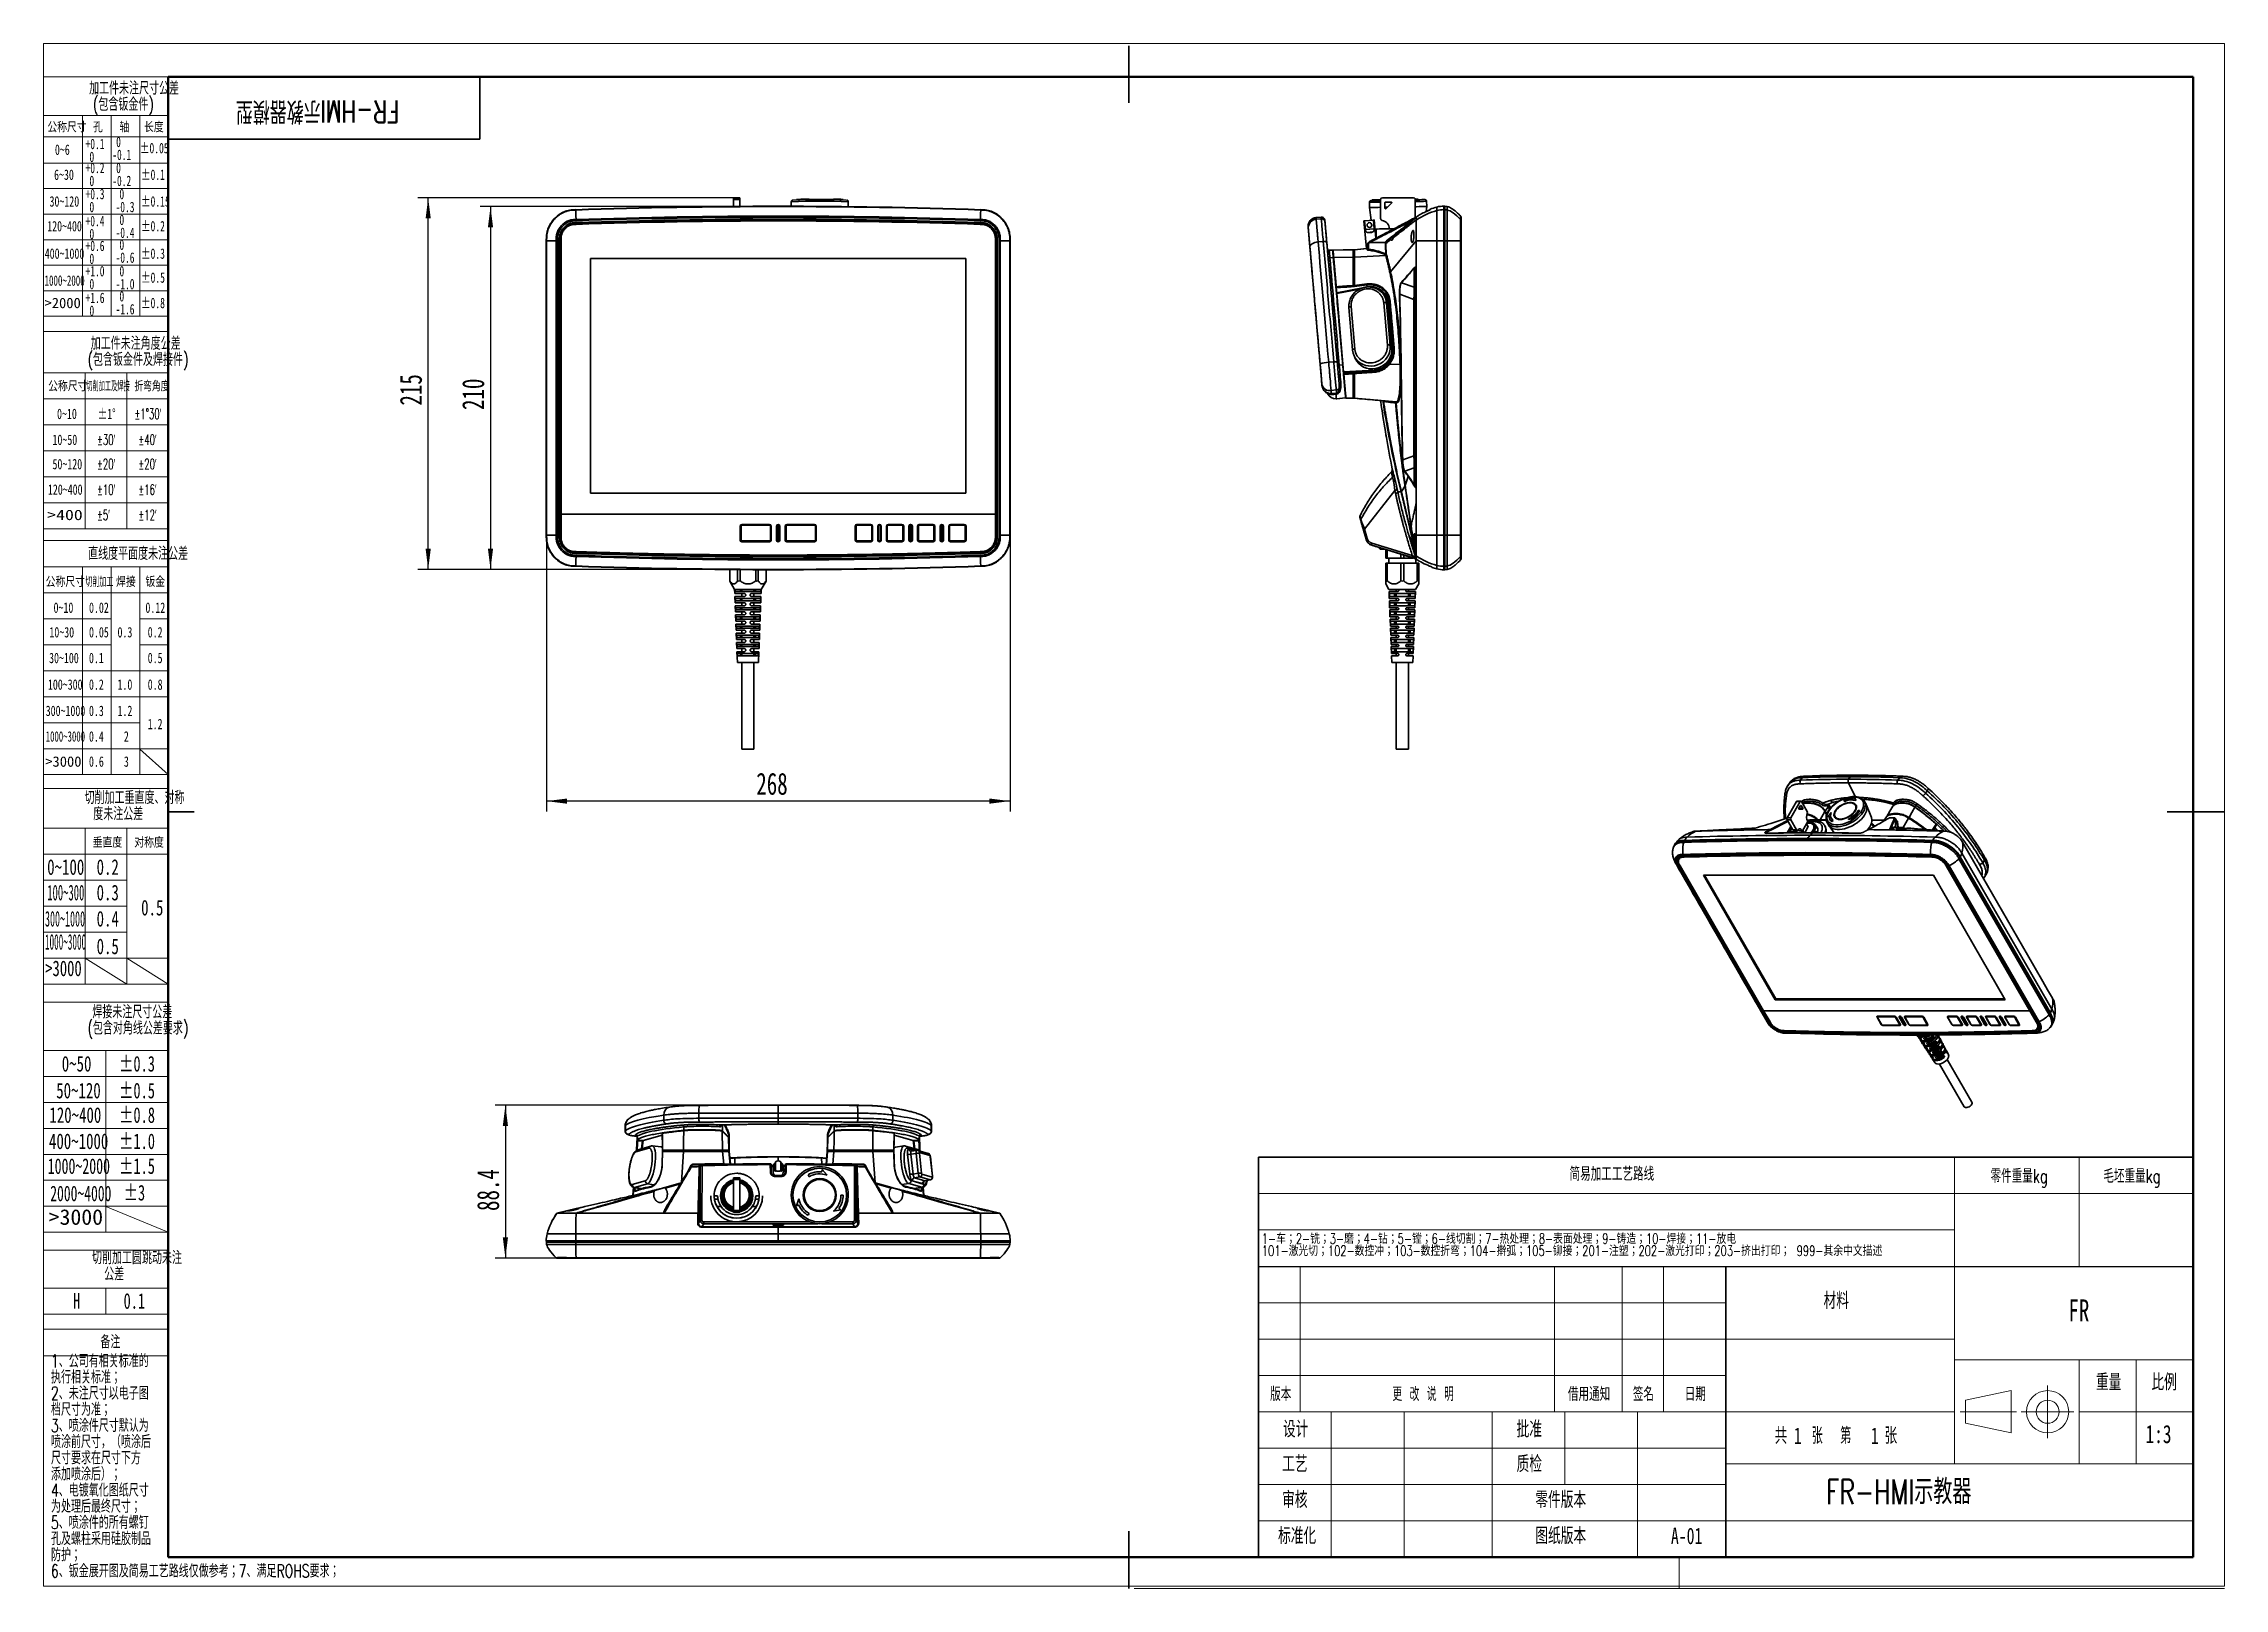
# Model space of a CAD drawing. Header units: millimetres. Extents: x 0 to 420, y 0 to 297.
import ezdxf

# ---------------------------------------------------------------- set-up
doc = ezdxf.new("R2010")
doc.units = ezdxf.units.MM
doc.header["$PDSIZE"] = -1
doc.linetypes.add('CENTERX2', pattern=[20.32, 12.7, -2.54, 2.54, -2.54])
doc.layers.add('标注层', color=150, linetype='Continuous')
doc.layers.add('细线层', color=7, linetype='Continuous', lineweight=25)
doc.styles.add('SLDTEXTSTYLE0', font='TXT', dxfattribs={"width": 0.7, "bigfont": 'bigfont'})
doc.styles.add('SLDTEXTSTYLE1', font='TXT', dxfattribs={"width": 0.614286, "bigfont": 'bigfont'})
doc.styles.add('SLDTEXTSTYLE10', font='TXT', dxfattribs={"width": 1.253219})
doc.styles.add('SLDTEXTSTYLE11', font='TXT', dxfattribs={"width": 0.477371, "bigfont": 'bigfont'})
doc.styles.add('SLDTEXTSTYLE12', font='TXT', dxfattribs={"width": 0.618901})
doc.styles.add('SLDTEXTSTYLE13', font='TXT', dxfattribs={"width": 0.499682})
doc.styles.add('SLDTEXTSTYLE14', font='TXT', dxfattribs={"width": 0.472346})
doc.styles.add('SLDTEXTSTYLE15', font='TXT', dxfattribs={"width": 0.431677})
doc.styles.add('SLDTEXTSTYLE16', font='TXT', dxfattribs={"width": 0.689585})
doc.styles.add('SLDTEXTSTYLE17', font='TXT', dxfattribs={"width": 0.653082})
doc.styles.add('SLDTEXTSTYLE18', font='TXT', dxfattribs={"width": 0.641279})
doc.styles.add('SLDTEXTSTYLE2', font='TXT', dxfattribs={"width": 0.7})
doc.styles.add('SLDTEXTSTYLE3', font='TXT', dxfattribs={"width": 0.6, "bigfont": 'bigfont'})
doc.styles.add('SLDTEXTSTYLE4', font='TXT', dxfattribs={"width": 0.67})
doc.styles.add('SLDTEXTSTYLE5', font='TXT', dxfattribs={"width": 0.677991})
doc.styles.add('SLDTEXTSTYLE6', font='TXT', dxfattribs={"width": 0.631687})
doc.styles.add('SLDTEXTSTYLE7', font='TXT', dxfattribs={"width": 1.026693})
doc.styles.add('SLDTEXTSTYLE8', font='TXT', dxfattribs={"width": 0.601124, "bigfont": 'bigfont'})
doc.styles.add('SLDTEXTSTYLE9', font='TXT', dxfattribs={"width": 0.427578, "bigfont": 'bigfont'})
doc.dimstyles.new('SLDDIMSTYLE0', dxfattribs={"dimtxt": 4.850694, "dimasz": 4, "dimexe": 0, "dimexo": 0.0625, "dimgap": 1.212674, "dimtad": 2, "dimdec": 0, "dimlfac": 3, "dimrnd": 1e-09, "dimzin": 12, "dimdsep": 46, "dimtxsty": 'SLDTEXTSTYLE2', "dimsah": 1, "dimcen": 0.09, "dimadec": 0, "dimazin": 3, "dimtfac": 1, "dimtdec": 3, "dimtofl": 0, "dimtmove": 0, "dimatfit": 3, "dimfxl": 1, "dimfrac": 2, "dimtolj": 1, "dimtzin": 12, "dimarcsym": 0})
doc.dimstyles.new('SLDDIMSTYLE1', dxfattribs={"dimtxt": 4.850694, "dimasz": 4, "dimexe": 0, "dimexo": 0.0625, "dimgap": 1.212674, "dimtad": 2, "dimdec": 1, "dimlfac": 3, "dimrnd": 1e-09, "dimzin": 12, "dimdsep": 46, "dimtxsty": 'SLDTEXTSTYLE2', "dimsah": 1, "dimcen": 0.09, "dimadec": 0, "dimazin": 3, "dimtfac": 1, "dimtdec": 3, "dimtofl": 0, "dimtmove": 0, "dimatfit": 3, "dimfxl": 1, "dimfrac": 2, "dimtolj": 1, "dimtzin": 12, "dimarcsym": 0})

msp = doc.modelspace()

# ---------------------------------------------------------------- texts
at = {"color": 7, "linetype": 'Continuous', "lineweight": 0, "insert": (52.731, 282.225), "char_height": 4.23333, "attachment_point": 2, "rotation": 180, "style": 'SLDTEXTSTYLE0'}
msp.add_mtext('FR-HMI示教器模型', dxfattribs=at)
at = {"color": 7, "linetype": 'Continuous', "lineweight": 0, "attachment_point": 2}
for s, insert, char_height, style in [('简易加工工艺路线', (302.025, 81.104), 2.6458, 'SLDTEXTSTYLE0'), ('零件重量kg', (380.455, 80.707), 2.6458, 'SLDTEXTSTYLE0'), ('毛坯重量kg', (402.191, 80.707), 2.6458, 'SLDTEXTSTYLE0'), ('材料', (345.25, 56.959), 3.175, 'SLDTEXTSTYLE0'), ('FR', (391.969, 55.631), 4.2333, 'SLDTEXTSTYLE2'), ('版本', (238.251, 38.717), 2.6458, 'SLDTEXTSTYLE0'), ('更 改 说 明', (265.677, 38.717), 2.6458, 'SLDTEXTSTYLE1'), ('借用通知', (297.641, 38.717), 2.6458, 'SLDTEXTSTYLE0'), ('签名', (308.106, 38.717), 2.6458, 'SLDTEXTSTYLE0'), ('日期', (318.106, 38.717), 2.6458, 'SLDTEXTSTYLE0'), ('重量', (397.696, 41.271), 3.175, 'SLDTEXTSTYLE0'), ('比例', (408.397, 41.271), 3.175, 'SLDTEXTSTYLE0'), ('设计', (241.128, 32.218), 3.175, 'SLDTEXTSTYLE0'), ('批准', (286.128, 32.218), 3.175, 'SLDTEXTSTYLE0'), ('1:3', (407.312, 31.449), 3.5, 'SLDTEXTSTYLE2'), ('工艺', (240.968, 25.52), 3.175, 'SLDTEXTSTYLE0'), ('质检', (286.128, 25.52), 3.175, 'SLDTEXTSTYLE0'), ('审核', (240.968, 18.634), 3.175, 'SLDTEXTSTYLE0'), ('零件版本', (292.185, 18.634), 3.175, 'SLDTEXTSTYLE0'), ('标准化', (241.413, 11.684), 3.175, 'SLDTEXTSTYLE0'), ('图纸版本', (292.185, 11.684), 3.175, 'SLDTEXTSTYLE0'), ('A-01', (316.429, 11.684), 3.175, 'SLDTEXTSTYLE2')]:
    msp.add_mtext(s, dxfattribs=dict(at, insert=insert, char_height=char_height, style=style))
at = {"layer": '标注层', "color": 1}
for s, insert, char_height, attachment_point, style in [('公称尺寸', (0.724, 282.33), 2, 1, 'SLDTEXTSTYLE0'), ('孔', (9.508, 282.33), 2, 1, 'SLDTEXTSTYLE0'), ('轴', (14.599, 282.33), 2, 1, 'SLDTEXTSTYLE0'), ('长度', (19.323, 282.33), 2, 1, 'SLDTEXTSTYLE0'), ('0~6', (2.172, 277.982), 2, 1, 'SLDTEXTSTYLE2'), ('±0.05', (18.534, 278.289), 2, 1, 'SLDTEXTSTYLE5'), ('6~30', (2.008, 273.163), 2, 1, 'SLDTEXTSTYLE2'), ('±0.1', (18.748, 273.163), 2, 1, 'SLDTEXTSTYLE5'), ('30~120', (1.129, 268.019), 2, 1, 'SLDTEXTSTYLE2'), ('±0.15', (18.748, 268.019), 2, 1, 'SLDTEXTSTYLE5'), ('120~400', (0.69, 263.255), 2, 1, 'SLDTEXTSTYLE2'), ('±0.2', (18.748, 263.255), 2, 1, 'SLDTEXTSTYLE5'), ('400~1000', (0.21, 257.971), 2, 1, 'SLDTEXTSTYLE2'), ('±0.3', (18.748, 257.971), 2, 1, 'SLDTEXTSTYLE5'), ('1000~2000', (0.171, 252.782), 2, 1, 'SLDTEXTSTYLE6'), ('±0.5', (18.748, 253.362), 2, 1, 'SLDTEXTSTYLE5'), ('>2000', (0.171, 248.469), 2, 1, 'SLDTEXTSTYLE7'), ('±0.8', (18.748, 248.469), 2, 1, 'SLDTEXTSTYLE5'), ('公称尺寸', (0.873, 232.466), 2, 1, 'SLDTEXTSTYLE0'), ('切削加工及焊接', (8.203, 232.466), 2, 1, 'SLDTEXTSTYLE9'), ('折弯角度', (17.494, 232.466), 2, 1, 'SLDTEXTSTYLE8'), ('0~10', (2.58, 227.122), 2, 1, 'SLDTEXTSTYLE2'), ('±1°', (10.411, 227.122), 2, 1, 'SLDTEXTSTYLE5'), ('±1°30′', (17.494, 227.122), 2, 1, 'SLDTEXTSTYLE8'), ('10~50', (1.703, 222.132), 2, 1, 'SLDTEXTSTYLE2'), ('±30′', (10.279, 222.132), 2, 1, 'SLDTEXTSTYLE8'), ('±40′', (18.244, 222.132), 2, 1, 'SLDTEXTSTYLE8'), ('50~120', (1.703, 217.449), 2, 1, 'SLDTEXTSTYLE2'), ('±20′', (10.279, 217.449), 2, 1, 'SLDTEXTSTYLE8'), ('±20′', (18.244, 217.449), 2, 1, 'SLDTEXTSTYLE8'), ('120~400', (0.825, 212.544), 2, 1, 'SLDTEXTSTYLE2'), ('±10′', (10.279, 212.544), 2, 1, 'SLDTEXTSTYLE8'), ('±16′', (18.246, 212.544), 2, 1, 'SLDTEXTSTYLE8'), ('>400', (0.701, 207.661), 2, 1, 'SLDTEXTSTYLE10'), ('±5′', (10.279, 207.661), 2, 1, 'SLDTEXTSTYLE8'), ('±12′', (18.246, 207.661), 2, 1, 'SLDTEXTSTYLE8'), ('直线度平面度未注公差', (18.191, 200.489), 2.5, 2, 'SLDTEXTSTYLE0'), ('公称尺寸', (0.397, 194.798), 2, 1, 'SLDTEXTSTYLE0'), ('切削加工', (8.05, 194.798), 2, 1, 'SLDTEXTSTYLE11'), ('焊接', (13.945, 194.798), 2, 1, 'SLDTEXTSTYLE0'), ('钣金', (19.609, 194.798), 2, 1, 'SLDTEXTSTYLE0'), ('0~10', (1.909, 189.807), 2, 1, 'SLDTEXTSTYLE2'), ('0.02', (8.739, 189.807), 2, 1, 'SLDTEXTSTYLE2'), ('0.12', (19.605, 189.807), 2, 1, 'SLDTEXTSTYLE2'), ('10~30', (1.108, 185.077), 2, 1, 'SLDTEXTSTYLE2'), ('0.05', (8.739, 185.077), 2, 1, 'SLDTEXTSTYLE2'), ('0.3', (14.229, 185.077), 2, 1, 'SLDTEXTSTYLE2'), ('0.2', (20.044, 185.077), 2, 1, 'SLDTEXTSTYLE2'), ('30~100', (1.048, 180.123), 2, 1, 'SLDTEXTSTYLE2'), ('0.1', (8.727, 180.123), 2, 1, 'SLDTEXTSTYLE2'), ('0.5', (20.044, 180.123), 2, 1, 'SLDTEXTSTYLE2'), ('100~300', (0.825, 175.003), 2, 1, 'SLDTEXTSTYLE2'), ('0.2', (8.727, 175.003), 2, 1, 'SLDTEXTSTYLE2'), ('1.0', (14.229, 175.003), 2, 1, 'SLDTEXTSTYLE2'), ('0.8', (20.044, 175.003), 2, 1, 'SLDTEXTSTYLE2'), ('300~1000', (0.398, 169.944), 2, 1, 'SLDTEXTSTYLE2'), ('0.3', (8.727, 169.944), 2, 1, 'SLDTEXTSTYLE2'), ('1.2', (14.229, 169.944), 2, 1, 'SLDTEXTSTYLE2'), ('1000~3000', (0.398, 165.012), 2, 1, 'SLDTEXTSTYLE12'), ('0.4', (8.727, 165.012), 2, 1, 'SLDTEXTSTYLE2'), ('2', (15.454, 165.012), 2, 1, 'SLDTEXTSTYLE2'), ('1.2', (20.041, 167.41), 2, 1, 'SLDTEXTSTYLE2'), ('>3000', (0.308, 160.178), 2, 1, 'SLDTEXTSTYLE7'), ('0.6', (8.727, 160.178), 2, 1, 'SLDTEXTSTYLE2'), ('3', (15.454, 160.178), 2, 1, 'SLDTEXTSTYLE2'), ('垂直度', (9.45, 144.605), 2, 1, 'SLDTEXTSTYLE0'), ('对称度', (17.468, 144.605), 2, 1, 'SLDTEXTSTYLE0'), ('0~100', (0.685, 140.367), 3, 1, 'SLDTEXTSTYLE2'), ('0.2', (10.198, 140.367), 3, 1, 'SLDTEXTSTYLE2'), ('100~300', (0.695, 135.452), 3, 1, 'SLDTEXTSTYLE13'), ('0.3', (10.198, 135.452), 3, 1, 'SLDTEXTSTYLE2'), ('300~1000', (0.262, 130.411), 3, 1, 'SLDTEXTSTYLE14'), ('0.4', (10.198, 130.411), 3, 1, 'SLDTEXTSTYLE2'), ('0.5', (18.776, 132.546), 3, 1, 'SLDTEXTSTYLE2'), ('1000~3000', (0.254, 125.96), 3, 1, 'SLDTEXTSTYLE15'), ('0.5', (10.198, 125.099), 3, 1, 'SLDTEXTSTYLE2'), ('>3000', (0.296, 120.862), 3, 1, 'SLDTEXTSTYLE16'), ('0~50', (3.488, 102.492), 3, 1, 'SLDTEXTSTYLE2'), ('±0.3', (14.521, 102.492), 3, 1, 'SLDTEXTSTYLE5'), ('50~120', (2.422, 97.336), 3, 1, 'SLDTEXTSTYLE2'), ('±0.5', (14.521, 97.336), 3, 1, 'SLDTEXTSTYLE5'), ('120~400', (1.105, 92.619), 3, 1, 'SLDTEXTSTYLE2'), ('±0.8', (14.521, 92.619), 3, 1, 'SLDTEXTSTYLE5'), ('400~1000', (1.029, 87.573), 3, 1, 'SLDTEXTSTYLE2'), ('±1.0', (14.521, 87.573), 3, 1, 'SLDTEXTSTYLE5'), ('1000~2000', (0.784, 82.784), 3, 1, 'SLDTEXTSTYLE17'), ('±1.5', (14.521, 82.784), 3, 1, 'SLDTEXTSTYLE5'), ('2000~4000', (1.27, 77.526), 3, 1, 'SLDTEXTSTYLE18'), ('±3', (15.394, 77.671), 3, 1, 'SLDTEXTSTYLE5'), ('>3000', (0.965, 72.984), 3, 1, 'SLDTEXTSTYLE7'), ('H', (5.661, 56.826), 3, 1, 'SLDTEXTSTYLE5'), ('0.1', (15.394, 56.826), 3, 1, 'SLDTEXTSTYLE5'), ('备注', (12.858, 48.69), 2.5, 2, 'SLDTEXTSTYLE0'), ('6、钣金展开图及简易工艺路线仅做参考；7、满足ROHS要求；', (1.414, 4.593), 2.5, 1, 'SLDTEXTSTYLE0')]:
    msp.add_mtext(s, dxfattribs=dict(at, insert=insert, char_height=char_height, attachment_point=attachment_point, style=style))
at = {"layer": '标注层', "insert": (343.279, 20.976), "char_height": 4.7625, "attachment_point": 1, "style": 'SLDTEXTSTYLE0'}
msp.add_mtext('FR-HMI示教器', dxfattribs=at)

# ---------------------------------------------------------------- blocks, each defined once
blk = doc.blocks.new('SW_NOTE_0')
at = {"color": 0, "linetype": 'Continuous', "lineweight": 0, "attachment_point": 2}
for s, insert, char_height, style in [('共', (2.18, 4.09), 3.17, 'SLDTEXTSTYLE0'), ('张  第', (11.91, 4.09), 3.175, 'SLDTEXTSTYLE3'), ('张', (23.35, 4.09), 3.17, 'SLDTEXTSTYLE0'), ('1', (5.42, 4.09), 3.17, 'SLDTEXTSTYLE2'), ('1', (20.24, 4.09), 3.17, 'SLDTEXTSTYLE2')]:
    blk.add_mtext(s, dxfattribs=dict(at, insert=insert, char_height=char_height, style=style))
blk = doc.blocks.new('SW_NOTE_1')
at = {"color": 0, "linetype": 'Continuous', "lineweight": 0, "char_height": 2, "attachment_point": 1, "style": 'SLDTEXTSTYLE0'}
for s, insert in [('1-车；2-铣；3-磨；4-钻；5-镗；6-线切割；7-热处理；8-表面处理；9-铸造；10-焊接；11-放电', (0, 2.58)), ('101-激光切；102-数控冲；103-数控折弯；104-擀弧；105-铆接；201-注塑；202-激光打印；203-挤出打印； 999-其余中文描述', (0, 0.25))]:
    blk.add_mtext(s, dxfattribs=dict(at, insert=insert))
blk = doc.blocks.new('SW_NOTE_2')
at = {"layer": '标注层', "color": 0, "char_height": 2.5, "attachment_point": 2, "style": 'SLDTEXTSTYLE0'}
for s, insert in [('加工件未注尺寸公差', (15.47, 3.22)), ('(包含钣金件)', (13.41, 0.11))]:
    blk.add_mtext(s, dxfattribs=dict(at, insert=insert))
blk = doc.blocks.new('SW_NOTE_3')
at = {"layer": '标注层', "color": 0, "char_height": 2, "attachment_point": 1, "style": 'SLDTEXTSTYLE4'}
for s, insert in [('-0.1', (0, 0.09)), ('0', (0.75, 2.58))]:
    blk.add_mtext(s, dxfattribs=dict(at, insert=insert))
blk = doc.blocks.new('SW_NOTE_4')
at = {"layer": '标注层', "color": 0, "char_height": 2, "attachment_point": 1, "style": 'SLDTEXTSTYLE4'}
for s, insert in [('+0.1', (0, 2.58)), ('0', (0.75, 0.09))]:
    blk.add_mtext(s, dxfattribs=dict(at, insert=insert))
blk = doc.blocks.new('SW_NOTE_5')
at = {"layer": '标注层', "color": 0, "char_height": 2, "attachment_point": 1, "style": 'SLDTEXTSTYLE4'}
for s, insert in [('+0.2', (0, 2.58)), ('0', (0.75, 0.09))]:
    blk.add_mtext(s, dxfattribs=dict(at, insert=insert))
blk = doc.blocks.new('SW_NOTE_6')
at = {"layer": '标注层', "color": 0, "char_height": 2, "attachment_point": 1, "style": 'SLDTEXTSTYLE4'}
for s, insert in [('+0.3', (0, 2.58)), ('0', (0.75, 0.09))]:
    blk.add_mtext(s, dxfattribs=dict(at, insert=insert))
blk = doc.blocks.new('SW_NOTE_7')
at = {"layer": '标注层', "color": 0, "char_height": 2, "attachment_point": 1, "style": 'SLDTEXTSTYLE4'}
for s, insert in [('+0.4', (0, 2.58)), ('0', (0.75, 0.09))]:
    blk.add_mtext(s, dxfattribs=dict(at, insert=insert))
blk = doc.blocks.new('SW_NOTE_8')
at = {"layer": '标注层', "color": 0, "char_height": 2, "attachment_point": 1, "style": 'SLDTEXTSTYLE4'}
for s, insert in [('-0.2', (0, 0.09)), ('0', (0.75, 2.58))]:
    blk.add_mtext(s, dxfattribs=dict(at, insert=insert))
blk = doc.blocks.new('SW_NOTE_9')
at = {"layer": '标注层', "color": 0, "char_height": 2, "attachment_point": 1, "style": 'SLDTEXTSTYLE4'}
for s, insert in [('-0.3', (0, 0.09)), ('0', (0.75, 2.58))]:
    blk.add_mtext(s, dxfattribs=dict(at, insert=insert))
blk = doc.blocks.new('SW_NOTE_10')
at = {"layer": '标注层', "color": 0, "char_height": 2, "attachment_point": 1, "style": 'SLDTEXTSTYLE4'}
for s, insert in [('-0.4', (0, 0.09)), ('0', (0.75, 2.58))]:
    blk.add_mtext(s, dxfattribs=dict(at, insert=insert))
blk = doc.blocks.new('SW_NOTE_11')
at = {"layer": '标注层', "color": 0, "char_height": 2, "attachment_point": 1, "style": 'SLDTEXTSTYLE4'}
for s, insert in [('+0.6', (0, 2.58)), ('0', (0.75, 0.09))]:
    blk.add_mtext(s, dxfattribs=dict(at, insert=insert))
blk = doc.blocks.new('SW_NOTE_12')
at = {"layer": '标注层', "color": 0, "char_height": 2, "attachment_point": 1, "style": 'SLDTEXTSTYLE4'}
for s, insert in [('-0.6', (0, 0.09)), ('0', (0.75, 2.58))]:
    blk.add_mtext(s, dxfattribs=dict(at, insert=insert))
blk = doc.blocks.new('SW_NOTE_13')
at = {"layer": '标注层', "color": 0, "char_height": 2, "attachment_point": 1, "style": 'SLDTEXTSTYLE4'}
for s, insert in [('+1.0', (0, 2.58)), ('0', (0.75, 0.09))]:
    blk.add_mtext(s, dxfattribs=dict(at, insert=insert))
blk = doc.blocks.new('SW_NOTE_14')
at = {"layer": '标注层', "color": 0, "char_height": 2, "attachment_point": 1, "style": 'SLDTEXTSTYLE4'}
for s, insert in [('-1.0', (0, 0.09)), ('0', (0.75, 2.58))]:
    blk.add_mtext(s, dxfattribs=dict(at, insert=insert))
blk = doc.blocks.new('SW_NOTE_15')
at = {"layer": '标注层', "color": 0, "char_height": 2, "attachment_point": 1, "style": 'SLDTEXTSTYLE4'}
for s, insert in [('+1.6', (0, 2.58)), ('0', (0.75, 0.09))]:
    blk.add_mtext(s, dxfattribs=dict(at, insert=insert))
blk = doc.blocks.new('SW_NOTE_16')
at = {"layer": '标注层', "color": 0, "char_height": 2, "attachment_point": 1, "style": 'SLDTEXTSTYLE4'}
for s, insert in [('-1.6', (0, 0.09)), ('0', (0.75, 2.58))]:
    blk.add_mtext(s, dxfattribs=dict(at, insert=insert))
blk = doc.blocks.new('SW_NOTE_17')
at = {"layer": '标注层', "color": 0, "char_height": 2.5, "attachment_point": 2, "style": 'SLDTEXTSTYLE0'}
for s, insert in [('(包含钣金件及焊接件)', (15.91, 0.11)), ('加工件未注角度公差', (15.47, 3.22))]:
    blk.add_mtext(s, dxfattribs=dict(at, insert=insert))
blk = doc.blocks.new('SW_NOTE_18')
at = {"layer": '标注层', "color": 0, "char_height": 2.5, "attachment_point": 2, "style": 'SLDTEXTSTYLE0'}
for s, insert in [('切削加工垂直度、对称', (17.19, 3.22)), ('度未注公差', (14.06, 0.11))]:
    blk.add_mtext(s, dxfattribs=dict(at, insert=insert))
blk = doc.blocks.new('SW_NOTE_19')
at = {"layer": '标注层', "color": 0, "char_height": 2.5, "attachment_point": 2, "style": 'SLDTEXTSTYLE0'}
for s, insert in [('(包含对角线公差要求)', (14.82, 0.11)), ('焊接未注尺寸公差', (13.75, 3.22))]:
    blk.add_mtext(s, dxfattribs=dict(at, insert=insert))
blk = doc.blocks.new('SW_NOTE_20')
at = {"layer": '标注层', "color": 0, "char_height": 2.5, "attachment_point": 2, "style": 'SLDTEXTSTYLE0'}
for s, insert in [('切削加工圆跳动未注', (15.47, 3.22)), ('公差', (11.09, 0.11))]:
    blk.add_mtext(s, dxfattribs=dict(at, insert=insert))
blk = doc.blocks.new('SW_NOTE_21')
at = {"layer": '标注层', "color": 0, "char_height": 2.5, "attachment_point": 1, "style": 'SLDTEXTSTYLE0'}
for s, insert in [('执行相关标准；', (0, 0.11)), ('1、公司有相关标准的', (0, 3.22)), ('2、未注尺寸以电子图', (0, -3)), ('档尺寸为准；', (0, -6.11)), ('喷涂前尺寸，（喷涂后', (0, -12.33)), ('3、喷涂件尺寸默认为', (0, -9.22)), ('尺寸要求在尺寸下方', (0, -15.44)), ('添加喷涂后）；', (0, -18.56)), ('为处理后最终尺寸；', (0, -24.78)), ('4、电镀氧化图纸尺寸', (0, -21.67)), ('5、喷涂件的所有螺钉', (0, -27.89)), ('孔及螺柱采用硅胶制品', (0, -31)), ('防护；', (0, -34.11))]:
    blk.add_mtext(s, dxfattribs=dict(at, insert=insert))
blk = doc.blocks.new('_D')
at = {"layer": '标注层'}
for p, q in [((140.82, 266.03), (84.06, 266.03)), ((86.06, 266.03), (86.06, 196.16)), ((142.36, 196.16), (84.06, 196.16))]:
    blk.add_line(p, q, dxfattribs=at)
for points in [[(86.06, 266.03), (85.56, 262.03), (86.56, 262.03)], [(86.06, 196.16), (86.56, 200.16), (85.56, 200.16)]]:
    blk.add_solid(points, dxfattribs=at)
at = {"layer": '标注层', "insert": (80.6, 226.86), "char_height": 4.233, "attachment_point": 1, "rotation": 90, "style": 'SLDTEXTSTYLE2'}
blk.add_mtext('210', dxfattribs=at)
blk = doc.blocks.new('_D_1')
at = {"layer": '标注层'}
for p, q in [((132.89, 267.73), (72.06, 267.73)), ((74.06, 196.16), (74.06, 267.73)), ((142.36, 196.16), (72.06, 196.16))]:
    blk.add_line(p, q, dxfattribs=at)
for points in [[(74.06, 267.73), (73.56, 263.73), (74.56, 263.73)], [(74.06, 196.16), (74.56, 200.16), (73.56, 200.16)]]:
    blk.add_solid(points, dxfattribs=at)
at = {"layer": '标注层', "insert": (68.6, 227.71), "char_height": 4.233, "attachment_point": 1, "rotation": 90, "style": 'SLDTEXTSTYLE2'}
blk.add_mtext('215', dxfattribs=at)
blk = doc.blocks.new('_D_2')
at = {"layer": '标注层'}
for p, q in [((96.82, 202.76), (96.82, 149.56)), ((186.14, 202.76), (186.14, 149.56)), ((186.14, 151.56), (96.82, 151.56))]:
    blk.add_line(p, q, dxfattribs=at)
for points in [[(96.82, 151.56), (100.82, 151.06), (100.82, 152.06)], [(186.14, 151.56), (182.14, 152.06), (182.14, 151.06)]]:
    blk.add_solid(points, dxfattribs=at)
at = {"layer": '标注层', "insert": (137.25, 157.02), "char_height": 4.233, "attachment_point": 1, "style": 'SLDTEXTSTYLE2'}
blk.add_mtext('268', dxfattribs=at)
blk = doc.blocks.new('_D_3')
at = {"layer": '标注层'}
for p, q in [((141.49, 93.03), (86.93, 93.03)), ((88.93, 93.03), (88.93, 63.56)), ((102.55, 63.56), (86.93, 63.56))]:
    blk.add_line(p, q, dxfattribs=at)
for points in [[(88.93, 93.03), (88.43, 89.03), (89.43, 89.03)], [(88.93, 63.56), (89.43, 67.56), (88.43, 67.56)]]:
    blk.add_solid(points, dxfattribs=at)
at = {"layer": '标注层', "insert": (83.47, 72.65), "char_height": 4.233, "attachment_point": 1, "rotation": 90, "style": 'SLDTEXTSTYLE2'}
blk.add_mtext('88.4', dxfattribs=at)

# ---------------------------------------------------------------- dimensions: what is measured, and where the dimension line sits
at = {"layer": '标注层'}
for base, p1, p2, angle, dimstyle, picture, middle in [((74.058, 267.73), (142.361, 196.164), (132.891, 267.73), 90, 'SLDDIMSTYLE0', '_D_1', (74.058, 231.947)), ((86.058, 196.164), (140.819, 266.03), (142.361, 196.164), 90, 'SLDDIMSTYLE0', '_D', (86.058, 231.097)), ((96.819, 151.564), (186.141, 202.764), (96.819, 202.764), 0, 'SLDDIMSTYLE1', '_D_2', (141.48, 151.564)), ((88.93, 63.556), (141.493, 93.025), (102.547, 63.556), 90, 'SLDDIMSTYLE1', '_D_3', (88.93, 78.291))]:
    dim = msp.add_linear_dim(base=base, p1=p1, p2=p2, angle=angle, dimstyle=dimstyle, dxfattribs=at)
    dim.commit()
    dim.dimension.update_dxf_attribs({"geometry": picture, "text_midpoint": middle, "dimtype": 160})

# ---------------------------------------------------------------- linework, layer by layer
at = {"color": 7, "linetype": 'Continuous', "lineweight": 18}
for p, q in [((-0.001, 297.397), (419.993, 297.397)), ((-0.001, 297.397), (-0.001, 0.397)), ((419.993, 297.397), (419.993, 0.397)), ((367.996, 75.989), (367.996, 82.989)), ((391.996, 75.989), (391.996, 82.989)), ((233.996, 75.989), (413.996, 75.989)), ((367.996, 61.989), (367.996, 75.989)), ((391.996, 61.989), (391.996, 75.989)), ((367.996, 68.989), (233.996, 68.989)), ((241.996, 33.989), (241.996, 61.989)), ((290.996, 33.989), (290.996, 61.989)), ((303.996, 33.989), (303.996, 61.989)), ((311.996, 33.989), (311.996, 61.989)), ((367.996, 61.989), (367.996, 23.989)), ((323.996, 54.989), (233.996, 54.989)), ((323.996, 47.989), (233.996, 47.989)), ((323.996, 47.989), (367.996, 47.989)), ((413.996, 43.989), (367.996, 43.989)), ((391.996, 43.989), (391.996, 23.989)), ((402.996, 43.989), (402.996, 23.989)), ((323.996, 40.989), (233.996, 40.989)), ((370.12, 36.198), (378.951, 38.054)), ((378.951, 38.054), (378.951, 29.925)), ((367.996, 33.989), (233.996, 33.989)), ((247.996, 5.989), (247.996, 33.989)), ((261.996, 5.989), (261.996, 33.989)), ((278.996, 5.989), (278.996, 33.989)), ((292.996, 19.989), (292.996, 33.989)), ((306.996, 5.989), (306.996, 33.989)), ((370.12, 36.198), (370.12, 31.781)), ((391.996, 33.989), (413.996, 33.989)), ((370.12, 31.781), (378.951, 29.925)), ((323.996, 26.989), (233.996, 26.989)), ((367.996, 23.989), (323.996, 23.989)), ((413.996, 23.989), (367.996, 23.989)), ((323.996, 19.989), (233.996, 19.989)), ((323.996, 12.989), (233.996, 12.989)), ((314.996, 5.989), (314.996, -0.011)), ((-0.001, 0.397), (419.993, 0.397)), ((209.996, -0.011), (419.996, -0.011))]:
    msp.add_line(p, q, dxfattribs=at)
at = {"color": 7, "linetype": 'Continuous', "lineweight": 35}
for p, q in [((208.996, 285.989), (208.996, 296.989)), ((83.996, 278.989), (83.996, 290.989)), ((23.996, 278.989), (83.996, 278.989)), ((102.474, 265.427), (102.475, 265.419)), ((134.058, 267.73), (132.891, 267.73)), ((132.891, 267.73), (132.891, 267.397)), ((132.891, 267.397), (134.058, 267.397)), ((132.891, 266.025), (132.891, 267.397)), ((134.058, 267.397), (134.058, 267.73)), ((134.058, 267.397), (134.058, 266.035)), ((143.974, 266.944), (143.974, 266.077)), ((144.973, 267.322), (144.973, 267.414)), ((144.973, 267.414), (145.396, 267.411)), ((145.396, 267.411), (145.396, 267.333)), ((147.224, 267.359), (147.224, 267.446)), ((147.224, 267.446), (147.433, 267.439)), ((147.433, 267.439), (147.433, 267.36)), ((152.099, 267.355), (152.099, 267.432)), ((152.099, 267.432), (153.543, 267.427)), ((153.543, 267.333), (153.543, 267.427)), ((153.974, 267.322), (153.974, 267.378)), ((154.974, 265.944), (154.974, 266.944)), ((180.474, 265.427), (180.474, 265.419)), ((255.348, 266.848), (255.365, 265.848)), ((255.365, 265.848), (255.653, 263.397)), ((255.892, 267.291), (256.34, 267.299)), ((255.894, 267.191), (255.892, 267.291)), ((256.34, 267.299), (256.342, 267.199)), ((256.943, 267.31), (257.303, 267.316)), ((256.944, 267.21), (256.943, 267.31)), ((257.303, 267.316), (257.305, 267.216)), ((257.497, 267.397), (257.497, 263.702)), ((263.83, 267.73), (257.83, 267.73)), ((258.33, 265.719), (258.33, 266.73)), ((258.842, 265.909), (258.33, 265.9)), ((258.497, 266.897), (259.508, 266.897)), ((259.602, 266.669), (258.558, 265.625)), ((264.163, 263.905), (264.163, 267.397)), ((264.737, 267.346), (264.736, 267.446)), ((266.284, 265.078), (266.363, 266.04)), ((266.363, 266.04), (266.346, 267.04)), ((269.73, 265.735), (269.663, 265.736)), ((269.878, 266.086), (269.73, 266.093)), ((269.73, 265.427), (269.878, 265.419)), ((270.33, 266.03), (269.878, 266.086)), ((243.918, 257.705), (243.534, 262.103)), ((246.032, 263.995), (245.049, 263.909)), ((246.061, 263.662), (245.078, 263.575)), ((254.259, 263.271), (254.746, 257.924)), ((256.098, 263.438), (254.413, 263.285)), ((254.567, 261.588), (254.413, 263.285)), ((254.567, 261.588), (256.252, 261.741)), ((256.003, 261.156), (254.918, 261.058)), ((255.734, 262.709), (255.78, 262.32)), ((256.098, 263.438), (256.252, 261.741)), ((256.572, 259.921), (256.251, 263.452)), ((256.604, 261.703), (256.635, 259.953)), ((259.163, 261.73), (260.02, 261.73)), ((259.663, 261.73), (259.663, 261.543)), ((264.33, 263.882), (264.329, 263.883)), ((96.808, 259.43), (96.808, 202.764)), ((96.811, 259.43), (96.819, 259.43)), ((96.811, 202.764), (96.811, 259.43)), ((96.819, 202.764), (96.819, 259.43)), ((96.874, 202.764), (96.874, 259.43)), ((98.71, 259.43), (98.71, 202.764)), ((98.941, 202.764), (98.941, 259.43)), ((99.308, 259.43), (99.308, 202.764)), ((99.474, 259.43), (99.308, 259.43)), ((99.474, 259.43), (99.474, 202.764)), ((99.641, 206.83), (99.641, 259.43)), ((183.308, 259.43), (183.308, 206.83)), ((183.474, 202.764), (183.474, 259.43)), ((183.641, 259.43), (183.474, 259.43)), ((183.641, 202.764), (183.641, 259.43)), ((184.007, 259.43), (184.007, 202.764)), ((184.238, 259.43), (184.007, 259.43)), ((184.238, 202.764), (184.238, 259.43)), ((186.074, 259.43), (186.074, 202.764)), ((186.13, 202.764), (186.13, 259.43)), ((186.137, 259.43), (186.13, 259.43)), ((186.137, 202.764), (186.137, 259.43)), ((186.141, 202.764), (186.141, 259.43)), ((246.442, 259.311), (245.458, 259.225)), ((248.255, 257.662), (247.595, 257.605)), ((247.72, 256.178), (248.38, 256.235)), ((248.367, 256.392), (248.386, 256.174)), ((252.214, 256.268), (248.451, 256.224)), ((252.216, 257.711), (252.19, 257.71)), ((254.875, 257.936), (252.444, 257.723)), ((254.746, 257.925), (252.444, 257.724)), ((252.446, 256.275), (258.469, 256.624)), ((254.815, 258.001), (254.819, 257.931)), ((254.896, 257.941), (254.873, 257.936)), ((254.874, 257.936), (254.875, 257.936)), ((254.979, 258.174), (254.999, 258.174)), ((259.508, 259.885), (258.673, 259.27)), ((264.33, 259.43), (259.422, 253.464)), ((264.33, 259.43), (264.33, 218.49)), ((268.33, 202.764), (268.33, 259.43)), ((269.663, 259.43), (269.663, 202.764)), ((269.73, 202.764), (269.73, 259.43)), ((269.73, 259.43), (269.878, 259.43)), ((269.878, 202.764), (269.878, 259.43)), ((270.33, 202.764), (270.33, 259.43)), ((272.903, 259.43), (272.903, 202.764)), ((272.997, 202.764), (272.997, 259.43)), ((105.314, 256.03), (177.634, 256.03)), ((105.314, 210.83), (105.314, 256.03)), ((177.634, 256.03), (177.634, 210.83)), ((248.396, 256.053), (248.389, 256.14)), ((248.501, 254.86), (248.448, 255.461)), ((263.945, 250.486), (263.945, 254.119)), ((248.957, 250.403), (249.041, 249.447)), ((249.048, 249.282), (250.366, 234.217)), ((254.843, 251.13), (252.446, 250.843)), ((252.47, 250.644), (254.867, 250.93)), ((254.902, 250.539), (254.867, 250.93)), ((258.463, 248.415), (258.175, 248.888)), ((263.891, 248.157), (261.174, 249.145)), ((261.521, 251.368), (263.945, 250.486)), ((263.891, 218.037), (263.891, 248.157)), ((248.334, 245.297), (248.945, 238.31)), ((251.383, 246.575), (252.097, 238.414)), ((251.811, 246.758), (252.525, 238.597)), ((258.8, 239.359), (258.086, 247.521)), ((259.361, 239.283), (258.647, 247.444)), ((258.647, 247.444), (258.941, 246.953)), ((259.655, 238.792), (258.941, 246.953)), ((259.779, 238.996), (259.09, 246.867)), ((247.487, 236.042), (248.47, 236.128)), ((249.058, 237.012), (249.109, 236.43)), ((249.527, 235.519), (250.188, 235.576)), ((252.097, 238.414), (252.1, 238.401)), ((252.323, 237.456), (252.528, 236.941)), ((261.229, 235.657), (259.168, 235.639)), ((259.361, 239.283), (259.655, 238.792)), ((259.95, 238.592), (259.945, 238.788)), ((250.309, 234.192), (250.303, 234.262)), ((250.366, 234.217), (256.319, 234.559)), ((256.31, 234.444), (250.384, 234.103)), ((250.384, 234.103), (250.403, 233.876)), ((250.569, 231.221), (250.55, 231.441)), ((250.631, 230.509), (250.58, 231.089)), ((256.322, 234.301), (256.31, 234.444)), ((247.327, 230.042), (247.405, 229.828)), ((248.944, 230.716), (247.96, 230.63)), ((248.995, 230.127), (248.012, 230.042)), ((248.117, 229.944), (248.021, 229.932)), ((248.872, 230.036), (249.002, 230.047)), ((248.961, 229.025), (248.99, 229.027)), ((248.97, 229.041), (250.746, 229.197)), ((249.03, 229.031), (250.747, 229.181)), ((250.746, 229.195), (250.746, 229.194)), ((250.806, 229.158), (252.215, 229.133)), ((250.808, 229.173), (252.213, 229.149)), ((260.48, 228.434), (252.446, 229.137)), ((257.533, 228.676), (257.526, 228.693)), ((264.231, 218.2), (264.33, 218.49)), ((264.33, 218.49), (264.33, 208.838)), ((261.758, 217.261), (263.891, 218.037)), ((263.945, 215.707), (262.165, 215.06)), ((263.945, 212.422), (263.945, 215.707)), ((177.634, 210.83), (105.314, 210.83)), ((254.402, 203.904), (260.229, 211.362)), ((261.475, 211.2), (261.484, 211.164)), ((262.189, 212.234), (261.484, 211.164)), ((262.187, 212.245), (262.189, 212.234)), ((262.227, 212.305), (262.824, 214.06)), ((262.227, 212.305), (262.228, 212.294)), ((183.308, 206.83), (99.641, 206.83)), ((99.641, 206.83), (99.641, 202.764)), ((183.308, 202.764), (183.308, 206.83)), ((264.33, 202.764), (264.33, 208.838)), ((96.819, 202.764), (96.811, 202.764)), ((99.474, 202.764), (99.308, 202.764)), ((134.141, 204.497), (134.141, 201.83)), ((134.308, 204.497), (134.141, 204.497)), ((134.308, 201.83), (134.141, 201.83)), ((134.308, 201.83), (134.308, 204.497)), ((134.474, 204.83), (139.808, 204.83)), ((134.474, 204.664), (134.474, 204.83)), ((139.808, 204.664), (134.474, 204.664)), ((134.474, 201.497), (134.474, 201.664)), ((134.474, 201.664), (139.808, 201.664)), ((139.808, 204.83), (139.808, 204.664)), ((139.808, 201.664), (139.808, 201.497)), ((140.141, 204.497), (139.974, 204.497)), ((139.974, 204.497), (139.974, 201.83)), ((139.974, 201.83), (140.141, 201.83)), ((140.141, 201.83), (140.141, 204.497)), ((141.141, 204.497), (141.308, 204.497)), ((141.141, 201.83), (141.141, 204.497)), ((141.308, 201.83), (141.141, 201.83)), ((141.308, 204.497), (141.308, 201.83)), ((141.474, 204.664), (141.474, 204.83)), ((141.641, 201.83), (141.641, 204.497)), ((141.641, 204.497), (141.808, 204.497)), ((141.808, 201.83), (141.641, 201.83)), ((141.808, 204.497), (141.808, 201.83)), ((142.808, 201.83), (142.808, 204.497)), ((142.808, 204.497), (142.974, 204.497)), ((142.974, 201.83), (142.808, 201.83)), ((142.974, 204.497), (142.974, 201.83)), ((143.141, 204.664), (143.141, 204.83)), ((143.141, 204.83), (148.474, 204.83)), ((148.474, 204.664), (143.141, 204.664)), ((143.141, 201.497), (143.141, 201.664)), ((143.141, 201.664), (148.474, 201.664)), ((148.474, 204.83), (148.474, 204.664)), ((148.474, 201.664), (148.474, 201.497)), ((148.641, 201.83), (148.641, 204.497)), ((148.641, 204.497), (148.808, 204.497)), ((148.808, 201.83), (148.641, 201.83)), ((148.808, 204.497), (148.808, 201.83)), ((156.308, 201.83), (156.308, 204.497)), ((156.474, 204.497), (156.308, 204.497)), ((156.474, 201.83), (156.308, 201.83)), ((156.474, 201.83), (156.474, 204.497)), ((156.641, 204.83), (159.308, 204.83)), ((156.641, 204.664), (156.641, 204.83)), ((159.308, 204.664), (156.641, 204.664)), ((156.641, 201.497), (156.641, 201.664)), ((156.641, 201.664), (159.308, 201.664)), ((159.308, 204.83), (159.308, 204.664)), ((159.308, 201.664), (159.308, 201.497)), ((159.474, 204.497), (159.474, 201.83)), ((159.474, 204.497), (159.641, 204.497)), ((159.474, 201.83), (159.641, 201.83)), ((159.641, 204.497), (159.641, 201.83)), ((160.641, 204.497), (160.641, 201.83)), ((160.808, 204.497), (160.641, 204.497)), ((160.808, 201.83), (160.641, 201.83)), ((160.808, 201.83), (160.808, 204.497)), ((160.974, 204.664), (160.974, 204.83)), ((161.141, 204.497), (161.141, 201.83)), ((161.308, 204.497), (161.141, 204.497)), ((161.141, 201.83), (161.308, 201.83)), ((161.308, 201.83), (161.308, 204.497)), ((162.308, 201.83), (162.308, 204.497)), ((162.474, 204.497), (162.308, 204.497)), ((162.474, 201.83), (162.308, 201.83)), ((162.474, 201.83), (162.474, 204.497)), ((162.641, 204.83), (165.308, 204.83)), ((162.641, 204.664), (162.641, 204.83)), ((165.308, 204.664), (162.641, 204.664)), ((162.641, 201.497), (162.641, 201.664)), ((162.641, 201.664), (165.308, 201.664)), ((165.308, 204.83), (165.308, 204.664)), ((165.308, 201.664), (165.308, 201.497)), ((165.474, 204.497), (165.474, 201.83)), ((165.474, 204.497), (165.641, 204.497)), ((165.474, 201.83), (165.641, 201.83)), ((165.641, 204.497), (165.641, 201.83)), ((166.641, 201.83), (166.641, 204.497)), ((166.808, 204.497), (166.641, 204.497)), ((166.808, 201.83), (166.641, 201.83)), ((166.808, 201.83), (166.808, 204.497)), ((166.974, 204.664), (166.974, 204.83)), ((166.974, 201.497), (166.974, 201.664)), ((167.308, 204.497), (167.141, 204.497)), ((167.141, 204.497), (167.141, 201.83)), ((167.141, 201.83), (167.308, 201.83)), ((167.308, 204.497), (167.308, 201.83)), ((168.308, 204.497), (168.308, 201.83)), ((168.474, 204.497), (168.308, 204.497)), ((168.474, 201.83), (168.308, 201.83)), ((168.474, 201.83), (168.474, 204.497)), ((168.641, 204.664), (168.641, 204.83)), ((168.641, 204.83), (171.308, 204.83)), ((171.308, 204.664), (168.641, 204.664)), ((168.641, 201.497), (168.641, 201.664)), ((168.641, 201.664), (171.308, 201.664)), ((171.308, 204.83), (171.308, 204.664)), ((171.308, 201.664), (171.308, 201.497)), ((171.474, 204.497), (171.474, 201.83)), ((171.474, 204.497), (171.641, 204.497)), ((171.474, 201.83), (171.641, 201.83)), ((171.641, 201.83), (171.641, 204.497)), ((172.641, 204.497), (172.641, 201.83)), ((172.808, 204.497), (172.641, 204.497)), ((172.808, 201.83), (172.641, 201.83)), ((172.808, 201.83), (172.808, 204.497)), ((172.974, 204.664), (172.974, 204.83)), ((172.974, 201.497), (172.974, 201.664)), ((173.141, 204.497), (173.141, 201.83)), ((173.308, 204.497), (173.141, 204.497)), ((173.141, 201.83), (173.308, 201.83)), ((173.308, 201.83), (173.308, 204.497)), ((174.474, 204.497), (174.308, 204.497)), ((174.308, 204.497), (174.308, 201.83)), ((174.474, 201.83), (174.308, 201.83)), ((174.474, 201.83), (174.474, 204.497)), ((174.641, 204.83), (177.308, 204.83)), ((174.641, 204.664), (174.641, 204.83)), ((177.308, 204.664), (174.641, 204.664)), ((174.641, 201.497), (174.641, 201.664)), ((174.641, 201.664), (177.308, 201.664)), ((177.308, 204.83), (177.308, 204.664)), ((177.308, 201.664), (177.308, 201.497)), ((177.474, 204.497), (177.641, 204.497)), ((177.474, 204.497), (177.474, 201.83)), ((177.474, 201.83), (177.641, 201.83)), ((177.641, 201.83), (177.641, 204.497)), ((183.474, 202.764), (183.641, 202.764)), ((186.137, 202.764), (186.13, 202.764)), ((254.698, 201.965), (254.193, 203.726)), ((254.907, 202.143), (254.402, 203.904)), ((254.858, 201.585), (254.701, 201.954)), ((269.878, 202.764), (269.73, 202.764)), ((273.007, 201.83), (272.93, 201.83)), ((272.93, 201.497), (273.007, 201.664)), ((272.93, 201.497), (273.007, 201.664)), ((273.007, 204.664), (272.997, 204.685)), ((273.007, 204.664), (272.997, 204.685)), ((273.007, 204.497), (273.007, 204.664)), ((273.007, 202.811), (273.007, 204.497)), ((139.808, 201.497), (134.474, 201.497)), ((148.474, 201.497), (143.141, 201.497)), ((159.308, 201.497), (156.641, 201.497)), ((165.308, 201.497), (162.641, 201.497)), ((171.308, 201.497), (168.641, 201.497)), ((177.308, 201.497), (174.641, 201.497)), ((180.383, 199.429), (180.389, 199.262)), ((255.796, 200.825), (255.797, 200.826)), ((255.797, 200.826), (255.796, 200.825)), ((255.882, 200.798), (255.796, 200.825)), ((263.593, 198.849), (255.797, 201.238)), ((255.81, 200.832), (263.604, 198.444)), ((256.632, 200.575), (257.007, 200.458)), ((256.992, 200.438), (257.32, 200.099)), ((258.208, 200.084), (258.497, 199.993)), ((258.497, 198.364), (258.497, 199.993)), ((258.785, 198.364), (258.497, 198.364)), ((258.785, 199.903), (258.785, 198.364)), ((258.785, 198.364), (261.375, 198.364)), ((259.047, 198.364), (259.047, 197.364)), ((261.375, 198.364), (261.375, 199.093)), ((261.952, 198.364), (261.375, 198.364)), ((261.952, 198.912), (261.952, 198.364)), ((261.952, 198.364), (263.705, 198.364)), ((264.261, 198.189), (264.331, 198.168)), ((264.28, 197.364), (264.28, 198.184)), ((264.33, 198.228), (264.33, 198.227)), ((264.33, 198.168), (264.331, 198.168)), ((102.474, 196.767), (102.475, 196.775)), ((132.151, 196.175), (132.151, 193.95)), ((132.151, 193.929), (133.074, 192.33)), ((133.646, 193.95), (133.646, 196.162)), ((134.146, 196.158), (134.146, 193.95)), ((137.136, 193.95), (137.136, 196.133)), ((137.636, 196.128), (137.636, 193.95)), ((138.208, 192.33), (139.131, 193.929)), ((139.131, 193.95), (139.131, 196.115)), ((180.761, 196.777), (180.474, 196.764)), ((180.474, 196.767), (180.474, 196.775)), ((258.497, 193.95), (258.497, 197.364)), ((258.497, 197.364), (258.785, 197.364)), ((258.497, 193.369), (259.097, 192.33)), ((261.375, 197.364), (258.785, 197.364)), ((258.785, 197.364), (258.785, 193.95)), ((261.375, 193.95), (261.375, 197.364)), ((261.375, 197.364), (261.952, 197.364)), ((264.541, 197.364), (261.952, 197.364)), ((261.952, 197.364), (261.952, 193.95)), ((264.23, 192.33), (264.83, 193.369)), ((264.541, 193.95), (264.541, 197.364)), ((264.541, 197.364), (264.83, 197.364)), ((264.83, 197.364), (264.83, 193.95)), ((269.663, 196.458), (269.73, 196.459)), ((269.73, 196.767), (269.878, 196.775)), ((269.73, 196.1), (269.878, 196.108)), ((269.878, 196.108), (270.33, 196.164)), ((133.074, 192.33), (133.104, 191.53)), ((133.231, 192.33), (133.074, 192.33)), ((133.104, 191.53), (134.924, 191.53)), ((133.127, 190.93), (133.171, 189.764)), ((134.924, 190.93), (133.127, 190.93)), ((133.171, 189.764), (134.924, 189.764)), ((133.194, 189.164), (133.238, 187.997)), ((134.924, 189.164), (133.194, 189.164)), ((133.231, 192.33), (138.051, 192.33)), ((138.033, 191.897), (133.248, 191.897)), ((133.302, 190.564), (137.979, 190.564)), ((137.962, 190.13), (133.32, 190.13)), ((134.474, 192.33), (134.474, 191.897)), ((134.474, 191.53), (134.474, 190.93)), ((134.474, 190.564), (134.474, 190.13)), ((134.474, 189.764), (134.474, 189.164)), ((136.358, 191.53), (138.177, 191.53)), ((138.155, 190.93), (136.358, 190.93)), ((136.358, 189.764), (138.11, 189.764)), ((138.088, 189.164), (136.358, 189.164)), ((136.808, 191.897), (136.808, 192.33)), ((136.808, 190.93), (136.808, 191.53)), ((136.808, 190.13), (136.808, 190.564)), ((136.808, 189.164), (136.808, 189.764)), ((138.044, 187.997), (138.088, 189.164)), ((138.208, 192.33), (138.051, 192.33)), ((138.11, 189.764), (138.155, 190.93)), ((138.177, 191.53), (138.208, 192.33)), ((259.097, 192.33), (260.78, 192.33)), ((259.113, 191.897), (259.164, 190.564)), ((260.78, 191.897), (259.113, 191.897)), ((259.164, 190.564), (260.78, 190.564)), ((259.18, 190.13), (259.23, 188.797)), ((260.78, 190.13), (259.18, 190.13)), ((259.23, 191.53), (264.096, 191.53)), ((264.073, 190.93), (259.254, 190.93)), ((259.3, 189.764), (264.027, 189.764)), ((264.003, 189.164), (259.324, 189.164)), ((260.497, 192.33), (260.497, 191.897)), ((260.497, 191.53), (260.497, 190.93)), ((260.497, 190.564), (260.497, 190.13)), ((260.497, 189.764), (260.497, 189.164)), ((262.547, 192.33), (260.78, 192.33)), ((262.547, 192.33), (264.23, 192.33)), ((264.214, 191.897), (262.547, 191.897)), ((262.547, 190.564), (264.163, 190.564)), ((264.147, 190.13), (262.547, 190.13)), ((262.83, 191.897), (262.83, 192.33)), ((262.83, 190.93), (262.83, 191.53)), ((262.83, 190.13), (262.83, 190.564)), ((262.83, 189.164), (262.83, 189.764)), ((264.096, 188.797), (264.147, 190.13)), ((264.163, 190.564), (264.214, 191.897)), ((133.238, 187.997), (134.924, 187.997)), ((133.261, 187.397), (133.305, 186.23)), ((134.924, 187.397), (133.261, 187.397)), ((133.305, 186.23), (134.924, 186.23)), ((133.328, 185.63), (133.372, 184.464)), ((134.924, 185.63), (133.328, 185.63)), ((133.374, 188.797), (137.908, 188.797)), ((137.89, 188.364), (133.391, 188.364)), ((133.446, 187.03), (137.836, 187.03)), ((137.818, 186.597), (133.463, 186.597)), ((133.518, 185.264), (137.764, 185.264)), ((137.746, 184.83), (133.536, 184.83)), ((134.474, 188.797), (134.474, 188.364)), ((134.474, 187.997), (134.474, 187.397)), ((134.474, 187.03), (134.474, 186.597)), ((134.474, 186.23), (134.474, 185.63)), ((134.474, 185.264), (134.474, 184.83)), ((136.358, 187.997), (138.044, 187.997)), ((138.021, 187.397), (136.358, 187.397)), ((136.358, 186.23), (137.977, 186.23)), ((137.954, 185.63), (136.358, 185.63)), ((136.808, 188.364), (136.808, 188.797)), ((136.808, 187.397), (136.808, 187.997)), ((136.808, 186.597), (136.808, 187.03)), ((136.808, 185.63), (136.808, 186.23)), ((136.808, 184.83), (136.808, 185.264)), ((137.91, 184.464), (137.954, 185.63)), ((137.977, 186.23), (138.021, 187.397)), ((259.23, 188.797), (260.78, 188.797)), ((259.247, 188.364), (259.297, 187.03)), ((260.78, 188.364), (259.247, 188.364)), ((259.297, 187.03), (260.78, 187.03)), ((259.314, 186.597), (259.364, 185.264)), ((260.78, 186.597), (259.314, 186.597)), ((259.364, 185.264), (260.78, 185.264)), ((259.37, 187.997), (263.957, 187.997)), ((259.38, 184.83), (259.431, 183.497)), ((260.78, 184.83), (259.38, 184.83)), ((263.933, 187.397), (259.394, 187.397)), ((259.44, 186.23), (263.887, 186.23)), ((263.863, 185.63), (259.464, 185.63)), ((260.497, 188.797), (260.497, 188.364)), ((260.497, 187.997), (260.497, 187.397)), ((260.497, 187.03), (260.497, 186.597)), ((260.497, 186.23), (260.497, 185.63)), ((260.497, 185.264), (260.497, 184.83)), ((262.547, 188.797), (264.096, 188.797)), ((264.08, 188.364), (262.547, 188.364)), ((262.547, 187.03), (264.03, 187.03)), ((264.013, 186.597), (262.547, 186.597)), ((262.547, 185.264), (263.963, 185.264)), ((263.946, 184.83), (262.547, 184.83)), ((262.83, 188.364), (262.83, 188.797)), ((262.83, 187.397), (262.83, 187.997)), ((262.83, 186.597), (262.83, 187.03)), ((262.83, 185.63), (262.83, 186.23)), ((262.83, 184.83), (262.83, 185.264)), ((263.896, 183.497), (263.946, 184.83)), ((263.963, 185.264), (264.013, 186.597)), ((264.03, 187.03), (264.08, 188.364)), ((133.372, 184.464), (134.924, 184.464)), ((133.394, 183.864), (133.439, 182.697)), ((134.924, 183.864), (133.394, 183.864)), ((133.439, 182.697), (134.924, 182.697)), ((133.461, 182.097), (133.505, 180.93)), ((134.924, 182.097), (133.461, 182.097)), ((133.505, 180.93), (134.924, 180.93)), ((133.591, 183.497), (137.691, 183.497)), ((137.673, 183.064), (133.608, 183.064)), ((133.663, 181.73), (137.618, 181.73)), ((137.6, 181.297), (133.681, 181.297)), ((134.474, 184.464), (134.474, 183.864)), ((134.474, 183.497), (134.474, 183.064)), ((134.474, 182.697), (134.474, 182.097)), ((134.474, 181.73), (134.474, 181.297)), ((134.474, 180.93), (134.474, 180.33)), ((136.358, 184.464), (137.91, 184.464)), ((137.887, 183.864), (136.358, 183.864)), ((136.358, 182.697), (137.843, 182.697)), ((137.82, 182.097), (136.358, 182.097)), ((136.358, 180.93), (137.776, 180.93)), ((136.808, 183.864), (136.808, 184.464)), ((136.808, 183.064), (136.808, 183.497)), ((136.808, 182.097), (136.808, 182.697)), ((136.808, 181.297), (136.808, 181.73)), ((136.808, 180.33), (136.808, 180.93)), ((137.776, 180.93), (137.82, 182.097)), ((137.843, 182.697), (137.887, 183.864)), ((259.431, 183.497), (260.78, 183.497)), ((259.447, 183.064), (259.498, 181.73)), ((260.78, 183.064), (259.447, 183.064)), ((259.498, 181.73), (260.78, 181.73)), ((259.51, 184.464), (263.816, 184.464)), ((259.514, 181.297), (259.564, 179.964)), ((260.78, 181.297), (259.514, 181.297)), ((263.792, 183.864), (259.534, 183.864)), ((259.581, 182.697), (263.746, 182.697)), ((263.722, 182.097), (259.605, 182.097)), ((259.652, 180.93), (263.675, 180.93)), ((260.497, 184.464), (260.497, 183.864)), ((260.497, 183.497), (260.497, 183.064)), ((260.497, 182.697), (260.497, 182.097)), ((260.497, 181.73), (260.497, 181.297)), ((260.497, 180.93), (260.497, 180.33)), ((262.547, 183.497), (263.896, 183.497)), ((263.88, 183.064), (262.547, 183.064)), ((262.547, 181.73), (263.829, 181.73)), ((263.813, 181.297), (262.547, 181.297)), ((262.83, 183.864), (262.83, 184.464)), ((262.83, 183.064), (262.83, 183.497)), ((262.83, 182.097), (262.83, 182.697)), ((262.83, 181.297), (262.83, 181.73)), ((262.83, 180.33), (262.83, 180.93)), ((263.762, 179.964), (263.813, 181.297)), ((263.829, 181.73), (263.88, 183.064)), ((133.528, 180.33), (133.608, 178.23)), ((134.924, 180.33), (133.528, 180.33)), ((133.608, 178.23), (137.674, 178.23)), ((133.737, 179.964), (137.545, 179.964)), ((137.527, 179.53), (133.755, 179.53)), ((134.474, 179.964), (134.474, 179.53)), ((134.474, 178.23), (134.474, 161.564)), ((137.754, 180.33), (136.358, 180.33)), ((136.808, 179.53), (136.808, 179.964)), ((136.808, 161.564), (136.808, 178.23)), ((137.674, 178.23), (137.754, 180.33)), ((259.564, 179.964), (260.78, 179.964)), ((259.581, 179.53), (259.63, 178.23)), ((260.78, 179.53), (259.581, 179.53)), ((259.63, 178.23), (261.663, 178.23)), ((263.651, 180.33), (259.676, 180.33)), ((260.497, 179.964), (260.497, 179.53)), ((260.497, 178.23), (260.497, 161.564)), ((261.663, 178.23), (263.697, 178.23)), ((262.547, 179.964), (263.762, 179.964)), ((263.746, 179.53), (262.547, 179.53)), ((262.83, 179.53), (262.83, 179.964)), ((262.83, 161.564), (262.83, 178.23)), ((263.697, 178.23), (263.746, 179.53)), ((134.474, 161.564), (136.808, 161.564)), ((260.497, 161.564), (262.83, 161.564)), ((338.358, 155.587), (338.686, 156.063)), ((347.624, 155.779), (347.952, 156.255)), ((357.404, 156.063), (357.077, 155.587)), ((335.763, 148.321), (337.6, 151.503)), ((336.235, 155.022), (335.906, 154.543)), ((338.315, 151.503), (336.478, 148.321)), ((337.6, 151.503), (338.315, 151.503)), ((338.417, 151.577), (337.702, 151.577)), ((339.65, 149.544), (338.519, 151.503)), ((346.778, 151.751), (346.794, 151.563)), ((346.794, 151.563), (346.824, 151.509)), ((348.749, 152.298), (348.579, 152.056)), ((348.993, 151.72), (348.749, 152.298)), ((348.779, 152.244), (348.749, 152.298)), ((349.023, 151.666), (348.779, 152.244)), ((349.023, 151.666), (348.993, 151.72)), ((350.977, 150.956), (350.676, 151.495)), ((354.605, 151.337), (356.314, 150.9)), ((362.777, 153.554), (362.449, 153.078)), ((28.996, 149.489), (23.996, 149.489)), ((336.478, 148.321), (335.763, 148.321)), ((335.763, 147.968), (336.478, 147.968)), ((336.894, 146.009), (335.763, 147.968)), ((336.478, 147.968), (337.609, 146.009)), ((338.056, 150.172), (338.366, 150.708)), ((338.063, 150.172), (338.059, 150.177)), ((338.777, 150.172), (338.063, 150.172)), ((338.736, 150.001), (338.097, 150.001)), ((338.468, 150.708), (338.777, 150.172)), ((338.723, 145.847), (339.743, 147.614)), ((339.503, 147.199), (339.84, 146.616)), ((340.131, 147.314), (340.029, 147.314)), ((341.713, 146.22), (341.164, 147.044)), ((343.402, 148.976), (343.032, 149.616)), ((343.664, 150.468), (343.084, 149.625)), ((343.421, 149.042), (343.084, 149.625)), ((343.47, 147.478), (343.771, 146.939)), ((343.516, 147.402), (343.47, 147.478)), ((344.259, 149.351), (343.532, 148.627)), ((343.532, 148.627), (343.853, 148.73)), ((343.562, 148.573), (343.532, 148.627)), ((343.562, 148.573), (343.851, 148.666)), ((344.166, 150.255), (343.781, 150.99)), ((343.995, 148.077), (344.025, 148.023)), ((344.289, 149.297), (344.259, 149.351)), ((344.351, 147.69), (344.591, 147.878)), ((344.381, 147.636), (344.351, 147.69)), ((344.381, 147.636), (344.621, 147.824)), ((344.591, 147.878), (344.621, 147.824)), ((345.007, 148.571), (345.057, 148.481)), ((347.576, 148.091), (348.547, 148.236)), ((347.606, 148.037), (347.576, 148.091)), ((347.606, 148.037), (348.577, 148.182)), ((348.547, 148.236), (348.396, 148.376)), ((348.577, 148.182), (348.547, 148.236)), ((348.988, 150.672), (348.938, 150.762)), ((349.698, 149.721), (349.443, 149.721)), ((349.728, 149.667), (349.698, 149.721)), ((352.021, 148.421), (351.046, 150.81)), ((352.268, 146.843), (352.016, 147.294)), ((354.731, 147.894), (352.085, 147.944)), ((354.916, 148.511), (354.469, 147.899)), ((356.474, 148.332), (355.58, 148.356)), ((356.423, 150.973), (356.203, 150.654)), ((356.438, 150.962), (356.549, 151.081)), ((356.914, 147.682), (356.679, 148.142)), ((360.639, 150.738), (360.419, 150.419)), ((364.535, 147.02), (364.254, 146.468)), ((364.255, 146.47), (364.537, 147.024)), ((408.996, 149.489), (419.996, 149.489)), ((314.045, 143.034), (314.005, 142.952)), ((316.035, 143.971), (315.992, 143.888)), ((318.401, 145.778), (317.869, 145.747)), ((318.777, 145.799), (318.699, 145.795)), ((328.484, 146.015), (328.557, 146.017)), ((336.659, 145.677), (336.237, 145.677)), ((337.609, 146.009), (336.894, 146.009)), ((336.996, 145.935), (337.711, 145.935)), ((337.743, 145.935), (337.748, 145.944)), ((338.723, 145.847), (338.008, 145.847)), ((338.721, 145.443), (338.488, 145.847)), ((339.088, 145.444), (338.789, 145.961)), ((339.866, 146.66), (339.164, 145.445)), ((339.815, 146.66), (339.866, 146.66)), ((340.774, 146.023), (340.927, 145.935)), ((341.406, 145.677), (340.986, 145.677)), ((343.156, 146.637), (343.056, 146.817)), ((343.858, 146.803), (344.852, 145.437)), ((355.533, 146.017), (355.605, 146.015)), ((356.727, 146.57), (358.072, 146.453)), ((358.072, 146.453), (356.729, 146.569)), ((359.068, 146.362), (359.046, 146.369)), ((363.802, 143.971), (363.759, 143.888)), ((365.529, 145.815), (364.007, 145.932)), ((364.699, 145.878), (364.276, 146.4)), ((366.366, 145.762), (365.53, 145.822)), ((382.071, 121.943), (369.537, 143.655)), ((313.821, 142.424), (313.829, 142.448)), ((314.53, 139.226), (314.459, 139.356)), ((314.594, 139.108), (331.943, 109.056)), ((332.056, 109.006), (314.707, 139.058)), ((315.084, 139.147), (314.931, 139.058)), ((314.931, 139.058), (332.28, 109.006)), ((315.032, 140.503), (314.95, 140.362)), ((315.084, 139.147), (332.433, 109.095)), ((331.259, 111.198), (315.156, 139.094)), ((315.98, 140.774), (316.062, 140.915)), ((363.629, 140.774), (363.711, 140.915)), ((366.394, 139.094), (366.475, 139.235)), ((366.394, 139.094), (382.497, 111.198)), ((366.526, 139.147), (366.402, 139.349)), ((366.577, 139.058), (366.576, 139.06)), ((383.926, 109.006), (366.577, 139.058)), ((366.802, 139.058), (384.15, 109.006)), ((384.321, 109.056), (366.972, 139.108)), ((368.884, 140.473), (386.233, 110.421)), ((369.106, 140.791), (369.056, 140.712)), ((386.405, 110.66), (369.056, 140.712)), ((386.455, 110.739), (369.106, 140.791)), ((386.478, 110.774), (369.129, 140.826)), ((386.784, 111.481), (369.435, 141.533)), ((373.778, 140.184), (373.45, 139.708)), ((319.671, 137.291), (363.96, 137.291)), ((333.509, 113.32), (319.671, 137.291)), ((333.591, 113.461), (319.834, 137.291)), ((333.596, 113.47), (319.845, 137.291)), ((363.96, 137.291), (377.798, 113.32)), ((373.577, 136.657), (373.778, 136.942)), ((373.582, 136.648), (373.706, 136.828)), ((373.964, 137.232), (374.081, 137.435)), ((382.071, 121.943), (385.026, 116.824)), ((333.591, 113.461), (333.509, 113.32)), ((333.596, 113.47), (333.591, 113.461)), ((377.717, 113.461), (333.591, 113.461)), ((377.712, 113.47), (333.596, 113.47)), ((382.497, 111.198), (331.259, 111.198)), ((331.259, 111.198), (332.504, 109.042)), ((377.798, 113.32), (333.509, 113.32)), ((353.18, 109.92), (353.102, 109.961)), ((353.102, 109.961), (353.918, 108.547)), ((353.997, 108.506), (353.18, 109.92)), ((353.204, 110.138), (356.47, 110.138)), ((353.231, 110.009), (353.204, 110.138)), ((356.498, 110.009), (353.231, 110.009)), ((356.47, 110.138), (356.498, 110.009)), ((356.776, 109.961), (356.651, 109.92)), ((356.651, 109.92), (357.467, 108.506)), ((357.593, 108.547), (356.776, 109.961)), ((357.389, 109.961), (357.467, 109.92)), ((358.205, 108.547), (357.389, 109.961)), ((357.467, 109.92), (358.284, 108.506)), ((357.518, 110.009), (357.491, 110.138)), ((357.671, 109.92), (357.797, 109.961)), ((358.488, 108.506), (357.671, 109.92)), ((357.797, 109.961), (358.613, 108.547)), ((358.409, 109.961), (358.488, 109.92)), ((359.226, 108.547), (358.409, 109.961)), ((358.488, 109.92), (359.304, 108.506)), ((358.511, 110.138), (361.778, 110.138)), ((358.539, 110.009), (358.511, 110.138)), ((361.805, 110.009), (358.539, 110.009)), ((361.778, 110.138), (361.805, 110.009)), ((361.958, 109.92), (362.084, 109.961)), ((362.775, 108.506), (361.958, 109.92)), ((362.084, 109.961), (362.9, 108.547)), ((367.493, 108.547), (366.677, 109.961)), ((366.755, 109.92), (366.677, 109.961)), ((367.572, 108.506), (366.755, 109.92)), ((366.779, 110.138), (368.412, 110.138)), ((366.806, 110.009), (366.779, 110.138)), ((368.439, 110.009), (366.806, 110.009)), ((368.412, 110.138), (368.439, 110.009)), ((368.593, 109.92), (368.718, 109.961)), ((368.593, 109.92), (369.409, 108.506)), ((368.718, 109.961), (369.535, 108.547)), ((369.409, 109.92), (369.331, 109.961)), ((369.331, 109.961), (370.147, 108.547)), ((370.226, 108.506), (369.409, 109.92)), ((369.46, 110.009), (369.433, 110.138)), ((369.739, 109.961), (369.613, 109.92)), ((369.613, 109.92), (370.43, 108.506)), ((370.555, 108.547), (369.739, 109.961)), ((371.168, 108.547), (370.351, 109.961)), ((370.43, 109.92), (370.351, 109.961)), ((371.246, 108.506), (370.43, 109.92)), ((370.453, 110.138), (372.086, 110.138)), ((370.481, 110.009), (370.453, 110.138)), ((372.114, 110.009), (370.481, 110.009)), ((372.086, 110.138), (372.114, 110.009)), ((372.267, 109.92), (372.393, 109.961)), ((372.267, 109.92), (373.083, 108.506)), ((372.393, 109.961), (373.209, 108.547)), ((373.821, 108.547), (373.005, 109.961)), ((373.084, 109.92), (373.005, 109.961)), ((373.9, 108.506), (373.084, 109.92)), ((373.135, 110.009), (373.107, 110.138)), ((373.413, 109.961), (373.288, 109.92)), ((373.288, 109.92), (374.104, 108.506)), ((373.413, 109.961), (374.23, 108.547)), ((374.104, 109.92), (374.026, 109.961)), ((374.026, 109.961), (374.842, 108.547)), ((374.921, 108.506), (374.104, 109.92)), ((374.128, 110.138), (375.761, 110.138)), ((374.155, 110.009), (374.128, 110.138)), ((375.788, 110.009), (374.155, 110.009)), ((375.761, 110.138), (375.788, 110.009)), ((375.941, 109.92), (376.067, 109.961)), ((375.941, 109.92), (376.758, 108.506)), ((376.883, 108.547), (376.067, 109.961)), ((376.758, 109.92), (376.679, 109.961)), ((376.679, 109.961), (377.496, 108.547)), ((377.574, 108.506), (376.758, 109.92)), ((376.809, 110.009), (376.781, 110.138)), ((377.088, 109.961), (376.962, 109.92)), ((376.962, 109.92), (377.779, 108.506)), ((377.904, 108.547), (377.088, 109.961)), ((377.779, 109.92), (377.7, 109.961)), ((377.7, 109.961), (378.516, 108.547)), ((378.595, 108.506), (377.779, 109.92)), ((377.802, 110.138), (379.435, 110.138)), ((377.83, 110.009), (377.802, 110.138)), ((379.463, 110.009), (377.83, 110.009)), ((379.435, 110.138), (379.463, 110.009)), ((379.616, 109.92), (379.741, 109.961)), ((379.616, 109.92), (380.432, 108.506)), ((380.558, 108.547), (379.741, 109.961)), ((382.579, 111.34), (382.497, 111.198)), ((383.742, 109.042), (382.497, 111.198)), ((386.455, 110.739), (386.405, 110.66)), ((332.433, 109.095), (332.28, 109.006)), ((335.248, 106.893), (335.48, 106.886)), ((335.542, 106.882), (341.134, 106.76)), ((353.997, 108.506), (353.918, 108.547)), ((354.15, 108.418), (357.416, 108.418)), ((354.224, 108.37), (354.15, 108.418)), ((357.491, 108.37), (354.224, 108.37)), ((357.416, 108.418), (357.491, 108.37)), ((357.467, 108.506), (357.593, 108.547)), ((358.284, 108.506), (358.205, 108.547)), ((358.613, 108.547), (358.488, 108.506)), ((359.304, 108.506), (359.226, 108.547)), ((359.457, 108.418), (362.724, 108.418)), ((359.532, 108.37), (359.457, 108.418)), ((362.798, 108.37), (359.532, 108.37)), ((360.854, 106.45), (360.975, 106.261)), ((361.173, 105.951), (361.294, 105.762)), ((361.438, 105.539), (361.559, 105.35)), ((361.757, 105.04), (361.878, 104.851)), ((362.712, 106.119), (362.449, 105.664)), ((362.724, 108.418), (362.798, 108.37)), ((362.9, 108.547), (362.775, 108.506)), ((363.252, 105.182), (363.011, 104.764)), ((365.089, 106.139), (364.986, 106.339)), ((365.361, 105.613), (365.258, 105.813)), ((365.587, 105.178), (365.483, 105.378)), ((367.572, 108.506), (367.493, 108.547)), ((367.725, 108.418), (369.358, 108.418)), ((367.799, 108.37), (367.725, 108.418)), ((369.432, 108.37), (367.799, 108.37)), ((369.358, 108.418), (369.432, 108.37)), ((369.409, 108.506), (369.535, 108.547)), ((370.226, 108.506), (370.147, 108.547)), ((370.43, 108.506), (370.555, 108.547)), ((371.246, 108.506), (371.168, 108.547)), ((371.399, 108.418), (373.032, 108.418)), ((371.474, 108.37), (371.399, 108.418)), ((373.107, 108.37), (371.474, 108.37)), ((373.032, 108.418), (373.107, 108.37)), ((373.083, 108.506), (373.209, 108.547)), ((373.9, 108.506), (373.821, 108.547)), ((374.128, 108.37), (374.053, 108.418)), ((374.104, 108.506), (374.23, 108.547)), ((374.921, 108.506), (374.842, 108.547)), ((375.074, 108.418), (376.707, 108.418)), ((375.148, 108.37), (375.074, 108.418)), ((376.781, 108.37), (375.148, 108.37)), ((376.707, 108.418), (376.781, 108.37)), ((376.758, 108.506), (376.883, 108.547)), ((377.574, 108.506), (377.496, 108.547)), ((377.802, 108.37), (377.727, 108.418)), ((377.779, 108.506), (377.904, 108.547)), ((378.595, 108.506), (378.516, 108.547)), ((378.748, 108.418), (380.381, 108.418)), ((378.823, 108.37), (378.748, 108.418)), ((380.456, 108.37), (378.823, 108.37)), ((380.381, 108.418), (380.456, 108.37)), ((380.432, 108.506), (380.558, 108.547)), ((383.003, 107.326), (383.006, 107.149)), ((383.485, 106.889), (383.574, 106.892)), ((383.742, 109.042), (383.824, 109.183)), ((383.875, 109.095), (383.926, 109.006)), ((383.948, 107.773), (384.03, 107.915)), ((386.666, 108.253), (386.716, 108.329)), ((362.022, 104.627), (362.143, 104.438)), ((362.341, 104.129), (362.462, 103.94)), ((362.605, 103.716), (362.727, 103.527)), ((362.925, 103.218), (363.046, 103.029)), ((363.189, 102.805), (363.311, 102.616)), ((363.509, 102.307), (363.63, 102.117)), ((363.793, 104.245), (363.574, 103.864)), ((363.773, 101.894), (364.203, 101.223)), ((364.334, 103.308), (364.136, 102.965)), ((364.875, 102.371), (364.699, 102.066)), ((365.502, 103.164), (365.107, 103.164)), ((365.114, 100.944), (369.856, 92.73)), ((365.317, 104.093), (365.306, 104.112)), ((365.998, 102.227), (365.648, 102.227)), ((365.859, 104.652), (365.755, 104.852)), ((365.858, 103.156), (365.83, 103.205)), ((366.084, 104.217), (365.98, 104.416)), ((366.356, 103.691), (366.252, 103.89)), ((366.843, 102.748), (366.478, 103.455)), ((371.372, 93.605), (366.63, 101.819)), ((111.99, 88.973), (111.99, 87.989)), ((112.005, 88.973), (112.002, 88.98)), ((112.035, 89.066), (112.035, 88.082)), ((119.424, 90.111), (119.424, 91.094)), ((123.307, 88.833), (123.307, 88.172)), ((125.644, 89.237), (125.219, 89.301)), ((126.212, 90.491), (126.212, 91.475)), ((130.606, 89.221), (133.182, 89.291)), ((141.494, 90.52), (141.494, 91.504)), ((141.494, 89.375), (141.494, 89.798)), ((149.807, 89.291), (152.377, 89.222)), ((156.777, 91.475), (156.777, 90.491)), ((159.681, 88.833), (159.681, 88.172)), ((163.565, 91.094), (163.565, 90.111)), ((170.953, 89.066), (170.953, 88.082)), ((170.986, 88.973), (170.99, 88.98)), ((170.998, 87.989), (170.998, 88.973)), ((116.574, 84.741), (114.07, 84.027)), ((114.298, 86.889), (114.279, 86.917)), ((114.282, 86.889), (114.282, 86.229)), ((114.349, 87.025), (114.349, 86.365)), ((115.359, 86.169), (114.37, 86.149)), ((114.385, 86.21), (115.374, 86.23)), ((116.912, 85.153), (114.408, 84.439)), ((119.135, 87.27), (115.526, 86.241)), ((118.912, 84.976), (117.215, 85.178)), ((119.145, 81.71), (119.215, 84.107)), ((119.192, 84.333), (119.191, 84.097)), ((131.899, 86.827), (130.672, 88.033)), ((130.692, 87.986), (130.756, 84.339)), ((130.692, 87.986), (131.918, 86.781)), ((131.953, 86.847), (130.748, 88.052)), ((130.756, 84.339), (131.961, 84.339)), ((130.981, 81.658), (130.768, 84.107)), ((130.768, 84.107), (131.973, 84.107)), ((131.918, 86.781), (131.961, 84.339)), ((131.953, 86.847), (131.953, 87.321)), ((132.04, 86.715), (132.04, 87.017)), ((150.899, 84.108), (150.682, 81.628)), ((150.902, 84.108), (150.901, 84.108)), ((150.949, 87.017), (150.949, 86.715)), ((152.18, 84.107), (150.976, 84.107)), ((151.03, 86.781), (150.988, 84.339)), ((150.988, 84.339), (152.193, 84.339)), ((152.256, 87.986), (151.03, 86.781)), ((152.24, 88.052), (151.036, 86.847)), ((151.036, 87.321), (151.036, 86.847)), ((152.276, 88.033), (151.049, 86.827)), ((151.967, 81.658), (152.18, 84.107)), ((163.757, 84.097), (163.756, 84.333)), ((167.422, 86.241), (163.813, 87.27)), ((165.696, 85.168), (164.049, 84.927)), ((168.523, 84.431), (166.018, 85.146)), ((168.131, 84.324), (167.118, 84.176)), ((168.58, 86.21), (167.573, 86.23)), ((167.589, 86.169), (168.579, 86.149)), ((170.354, 83.737), (168.347, 84.31)), ((168.639, 87.025), (168.639, 86.365)), ((168.709, 86.917), (168.69, 86.889)), ((168.706, 86.229), (168.706, 86.889)), ((112.848, 81.179), (112.823, 81.022)), ((126.289, 81.547), (124.913, 81.505)), ((126.286, 81.535), (126.29, 81.546)), ((126.395, 81.513), (126.383, 81.521)), ((126.461, 70.867), (126.471, 81.373)), ((126.804, 81.373), (126.794, 70.861)), ((126.799, 81.53), (127.671, 81.559)), ((127.795, 81.563), (127.865, 81.565)), ((127.795, 81.563), (127.867, 81.565)), ((139.963, 80.131), (139.938, 81.574)), ((140.129, 80.131), (140.104, 81.574)), ((140.528, 81.409), (140.107, 81.409)), ((140.474, 81.083), (140.474, 80.249)), ((140.636, 80.55), (140.636, 81.635)), ((140.941, 80.455), (140.941, 82.14)), ((140.941, 80.455), (140.941, 80.301)), ((142.008, 80.455), (142.008, 82.14)), ((142.008, 80.301), (142.008, 80.455)), ((142.313, 80.55), (142.313, 81.635)), ((142.841, 81.409), (142.42, 81.409)), ((142.474, 80.249), (142.474, 81.083)), ((142.819, 80.131), (142.844, 81.574)), ((143.011, 81.574), (142.986, 80.131)), ((150.789, 82.848), (149.79, 82.9)), ((149.907, 80.66), (149.866, 80.196)), ((150.871, 79.55), (149.907, 80.66)), ((156.154, 70.861), (156.145, 81.373)), ((156.408, 81.532), (156.45, 81.534)), ((156.478, 81.373), (156.487, 70.867)), ((156.565, 81.521), (156.553, 81.513)), ((158.036, 81.505), (156.659, 81.547)), ((166.821, 79.728), (166.398, 83.544)), ((167.02, 83.572), (168.033, 83.72)), ((167.02, 83.572), (167.442, 79.756)), ((168.456, 79.905), (167.442, 79.756)), ((168.033, 83.72), (168.456, 79.905)), ((169.077, 79.932), (168.654, 83.748)), ((168.685, 83.898), (170.692, 83.326)), ((170.759, 83.148), (171.182, 79.332)), ((171.204, 79.314), (170.779, 83.151)), ((233.996, 61.989), (233.996, 82.989)), ((233.996, 82.989), (413.996, 82.989)), ((113.375, 77.752), (115.879, 78.466)), ((113.58, 77.206), (113.443, 75.631)), ((113.644, 77.183), (115.09, 76.931)), ((113.782, 77.192), (116.287, 77.906)), ((114.117, 76.594), (114.11, 76.59)), ((114.112, 76.597), (114.138, 76.601)), ((117.187, 77.459), (116.984, 77.371)), ((119.61, 77.147), (122.779, 78.053)), ((119.712, 77.045), (122.633, 77.879)), ((130.874, 75.723), (131.041, 75.723)), ((134.058, 79.056), (132.891, 79.056)), ((132.891, 79.056), (132.891, 78.723)), ((132.891, 78.723), (134.058, 78.723)), ((132.891, 72.723), (132.891, 78.723)), ((134.058, 78.723), (134.058, 79.056)), ((134.058, 78.723), (134.058, 72.723)), ((135.908, 75.723), (136.074, 75.723)), ((142.152, 79.474), (140.796, 79.474)), ((142.152, 79.311), (140.796, 79.311)), ((143.974, 75.706), (143.974, 75.688)), ((146.474, 75.712), (146.474, 75.709)), ((147.224, 79.61), (147.433, 79.249)), ((147.224, 79.608), (147.224, 79.61)), ((147.224, 79.608), (147.433, 79.247)), ((147.433, 79.249), (147.433, 79.247)), ((150.871, 79.548), (150.871, 79.55)), ((152.474, 75.709), (152.474, 75.712)), ((152.598, 75.627), (152.665, 75.614)), ((153.974, 75.713), (153.558, 75.713)), ((153.974, 75.712), (153.974, 75.713)), ((154.974, 75.688), (154.974, 75.706)), ((163.338, 77.147), (160.169, 78.053)), ((160.316, 77.879), (163.236, 77.045)), ((165.637, 77.491), (166.288, 77.305)), ((166.628, 77.922), (169.133, 77.208)), ((169.553, 77.771), (167.048, 78.485)), ((169.297, 77.907), (167.29, 78.48)), ((167.71, 79.043), (168.723, 79.191)), ((167.71, 79.043), (169.718, 78.47)), ((167.711, 76.971), (169.263, 77.198)), ((168.723, 79.191), (170.731, 78.619)), ((168.833, 76.609), (168.815, 76.608)), ((171.151, 79.182), (169.144, 79.754)), ((169.506, 75.631), (169.366, 77.229)), ((170.731, 78.619), (169.718, 78.47)), ((169.741, 78.469), (170.755, 78.617)), ((98.093, 70.944), (98.808, 72.223)), ((98.808, 72.223), (101.169, 72.768)), ((98.808, 72.223), (98.808, 72.223)), ((98.808, 72.223), (98.808, 72.223)), ((100.979, 72.721), (98.83, 72.223)), ((102.529, 73.082), (103.575, 73.324)), ((119.331, 72.223), (119.449, 72.224)), ((119.937, 73.221), (119.697, 72.812)), ((119.698, 72.812), (119.911, 73.189)), ((119.931, 73.238), (120.188, 73.662)), ((128.474, 75.56), (128.474, 75.555)), ((129.141, 75.572), (129.808, 75.572)), ((129.87, 74.919), (129.194, 74.919)), ((130.48, 73.49), (129.693, 73.49)), ((134.058, 72.723), (132.891, 72.723)), ((132.891, 72.723), (132.891, 72.389)), ((132.891, 72.389), (134.058, 72.389)), ((134.058, 72.389), (134.058, 72.723)), ((137.255, 73.49), (136.468, 73.49)), ((137.755, 74.919), (137.078, 74.919)), ((137.141, 75.572), (137.808, 75.572)), ((138.474, 75.555), (138.474, 75.56)), ((145.453, 75.004), (144.973, 73.615)), ((144.973, 73.615), (145.396, 73.812)), ((144.973, 73.613), (145.396, 73.81)), ((144.973, 73.613), (144.973, 73.615)), ((145.396, 73.812), (145.396, 73.81)), ((147.224, 71.817), (147.433, 72.178)), ((147.224, 71.815), (147.433, 72.176)), ((147.224, 71.815), (147.224, 71.817)), ((147.433, 72.178), (147.433, 72.176)), ((152.099, 72.586), (153.543, 72.865)), ((152.099, 72.584), (153.543, 72.863)), ((152.099, 72.584), (152.099, 72.586)), ((153.543, 72.865), (153.16, 73.133)), ((153.543, 72.863), (153.543, 72.865)), ((162.76, 73.661), (163.018, 73.238)), ((163.251, 72.814), (163.01, 73.222)), ((163.063, 73.142), (163.249, 72.813)), ((163.499, 72.224), (163.617, 72.223)), ((180.402, 73.086), (179.373, 73.324)), ((184.141, 72.223), (181.782, 72.767)), ((184.118, 72.223), (181.967, 72.721)), ((184.141, 72.223), (184.141, 72.223)), ((126.136, 70.324), (126.461, 70.867)), ((127.126, 70.202), (126.78, 69.624)), ((156.168, 69.624), (155.822, 70.202)), ((156.487, 70.867), (156.812, 70.324)), ((96.811, 66.823), (96.819, 66.674)), ((97.17, 66.823), (97.168, 66.889)), ((102.474, 66.823), (102.475, 66.674)), ((134.308, 63.546), (134.141, 63.623)), ((134.474, 63.546), (134.474, 63.623)), ((139.808, 63.623), (139.808, 63.546)), ((140.141, 63.623), (139.974, 63.546)), ((141.141, 63.623), (141.308, 63.546)), ((141.641, 63.546), (141.808, 63.623)), ((142.808, 63.623), (142.974, 63.546)), ((143.141, 63.546), (143.141, 63.623)), ((148.474, 63.623), (148.474, 63.546)), ((148.641, 63.546), (148.808, 63.623)), ((156.474, 63.546), (156.308, 63.623)), ((156.641, 63.546), (156.641, 63.623)), ((159.308, 63.623), (159.308, 63.546)), ((159.474, 63.546), (159.641, 63.623)), ((160.808, 63.546), (160.641, 63.623)), ((161.308, 63.623), (161.141, 63.546)), ((162.474, 63.546), (162.308, 63.623)), ((162.641, 63.546), (162.641, 63.623)), ((165.308, 63.623), (165.308, 63.546)), ((165.474, 63.546), (165.641, 63.623)), ((166.808, 63.546), (166.641, 63.623)), ((166.974, 63.546), (166.974, 63.623)), ((167.308, 63.623), (167.141, 63.546)), ((168.474, 63.546), (168.308, 63.623)), ((168.641, 63.546), (168.641, 63.623)), ((171.308, 63.623), (171.308, 63.546)), ((171.474, 63.546), (171.641, 63.623)), ((172.808, 63.546), (172.641, 63.623)), ((172.974, 63.546), (172.974, 63.623)), ((173.308, 63.623), (173.141, 63.546)), ((174.474, 63.546), (174.308, 63.623)), ((174.641, 63.546), (174.641, 63.623)), ((177.308, 63.623), (177.308, 63.546)), ((177.474, 63.546), (177.641, 63.623)), ((180.474, 66.823), (180.474, 66.674)), ((185.78, 66.889), (185.779, 66.823)), ((186.137, 66.823), (186.13, 66.674)), ((233.996, 61.989), (233.996, 5.989)), ((323.996, 61.989), (323.996, 5.989)), ((413.996, 61.989), (413.996, 5.989)), ((208.996, 10.989), (208.996, -0.011)), ((413.996, 5.989), (233.996, 5.989))]:
    msp.add_line(p, q, dxfattribs=at)
at = {"color": 1, "linetype": 'Continuous', "lineweight": 18}
for p, q in [((23.996, 290.989), (-0.001, 290.989)), ((-0.001, 290.989), (-0.001, 0.397)), ((7.493, 283.573), (-0.001, 283.573)), ((7.493, 283.573), (7.493, 279.573)), ((7.493, 283.573), (12.994, 283.573)), ((12.994, 283.573), (12.994, 244.9)), ((18.495, 283.573), (12.994, 283.573)), ((18.495, 283.573), (18.495, 244.9)), ((18.495, 283.573), (23.996, 283.573)), ((-0.004, 279.449), (23.996, 279.449)), ((7.493, 279.954), (7.493, 244.9)), ((-0.004, 274.4), (23.996, 274.4)), ((-0.004, 269.484), (23.996, 269.484)), ((-0.004, 264.567), (23.996, 264.567)), ((-0.004, 259.65), (23.996, 259.65)), ((-0.004, 254.733), (23.996, 254.733)), ((-0.004, 249.817), (23.996, 249.817)), ((-0.004, 244.9), (23.996, 244.9)), ((-0.001, 241.972), (23.996, 241.972)), ((7.993, 233.995), (-0.001, 233.995)), ((7.993, 233.995), (7.993, 203.995)), ((7.993, 233.995), (15.993, 233.995)), ((15.993, 233.995), (15.993, 203.995)), ((15.993, 233.995), (23.996, 233.995)), ((-0.001, 228.995), (23.996, 228.995)), ((-0.001, 223.995), (23.996, 223.995)), ((-0.001, 218.995), (23.996, 218.995)), ((-0.001, 213.995), (23.996, 213.995)), ((-0.001, 208.995), (23.996, 208.995)), ((-0.001, 203.995), (23.996, 203.995)), ((-0.001, 201.74), (23.996, 201.74)), ((7.496, 196.653), (-0.001, 196.653)), ((7.496, 196.653), (7.496, 156.653)), ((12.996, 196.653), (7.496, 196.653)), ((12.996, 196.653), (12.996, 156.653)), ((18.496, 196.653), (12.996, 196.653)), ((18.496, 196.653), (18.496, 156.653)), ((18.496, 196.653), (23.996, 196.653)), ((-0.001, 191.653), (23.996, 191.653)), ((-0.001, 186.653), (12.996, 186.653)), ((18.496, 186.653), (23.996, 186.653)), ((-0.001, 181.653), (12.996, 181.653)), ((18.496, 181.653), (23.994, 181.653)), ((-0.001, 176.653), (23.996, 176.653)), ((-0.001, 171.653), (23.996, 171.653)), ((-0.005, 166.653), (18.496, 166.653)), ((-0.001, 161.653), (23.996, 161.653)), ((18.496, 161.592), (23.996, 156.653)), ((-0.001, 156.653), (23.996, 156.653)), ((-0.001, 154.008), (23.996, 154.008)), ((-0.001, 146.343), (7.998, 146.343)), ((7.998, 146.343), (7.998, 116.334)), ((15.997, 146.343), (7.998, 146.343)), ((15.997, 146.343), (15.997, 116.334)), ((15.997, 146.343), (23.996, 146.343)), ((-0.001, 141.343), (23.996, 141.343)), ((-0.007, 136.341), (15.997, 136.341)), ((-0.007, 131.339), (15.997, 131.339)), ((-0.007, 126.338), (15.997, 126.338)), ((-0.001, 121.336), (23.996, 121.336)), ((7.998, 121.336), (15.997, 116.334)), ((15.997, 121.327), (23.996, 116.334)), ((-0.001, 116.334), (23.996, 116.334)), ((23.996, 116.334), (23.969, 116.422)), ((-0.001, 112.864), (23.996, 112.864)), ((-0.001, 103.551), (11.998, 103.551)), ((11.998, 103.551), (11.998, 68.551)), ((23.996, 103.551), (11.998, 103.551)), ((-0.001, 98.551), (23.996, 98.551)), ((-0.001, 93.551), (23.996, 93.551)), ((-0.001, 88.551), (23.996, 88.551)), ((-0.001, 83.551), (23.996, 83.551)), ((-0.001, 78.551), (23.996, 78.551)), ((-0.001, 73.551), (23.996, 73.551)), ((11.998, 73.542), (23.996, 68.551)), ((-0.001, 68.551), (23.996, 68.551)), ((-0.001, 65.093), (23.996, 65.093)), ((-0.001, 57.803), (23.996, 57.803)), ((11.998, 57.803), (11.998, 52.803)), ((-0.001, 52.803), (23.996, 52.803)), ((-0.001, 49.905), (23.996, 49.905)), ((-0.001, 44.751), (23.996, 44.751))]:
    msp.add_line(p, q, dxfattribs=at)
at = {"color": 7, "linetype": 'Continuous', "lineweight": 50}
for p, q in [((23.996, 5.989), (23.996, 290.989)), ((23.996, 290.989), (413.996, 290.989)), ((413.996, 5.989), (413.996, 290.989)), ((23.996, 5.989), (413.996, 5.989)), ((233.996, 5.989), (413.996, 5.989))]:
    msp.add_line(p, q, dxfattribs=at)
at = {"color": 8, "linetype": 'Continuous', "lineweight": 35}
for p, q in [((102.474, 265.426), (102.474, 265.43)), ((180.474, 265.43), (180.474, 265.424)), ((269.73, 265.068), (269.663, 265.07)), ((103.1, 262.812), (103.27, 262.776)), ((103.219, 262.815), (103.428, 262.78)), ((179.729, 262.815), (179.52, 262.78)), ((179.848, 262.812), (179.679, 262.776)), ((246.175, 263.98), (246.032, 263.995)), ((248.331, 257.622), (248.331, 257.617)), ((269.73, 259.43), (269.663, 259.43)), ((249.041, 249.447), (254, 250.371)), ((253.439, 250.1), (249.048, 249.282)), ((269.73, 202.764), (269.663, 202.764)), ((273.007, 204.497), (272.997, 204.497)), ((180.474, 196.768), (180.474, 196.764)), ((269.73, 197.125), (269.663, 197.124)), ((348.875, 152.42), (347.589, 155.075)), ((335.86, 147.8), (332.548, 146.074)), ((335.939, 147.663), (332.666, 145.957)), ((338.366, 150.708), (338.468, 150.708)), ((343.315, 147.916), (339.646, 147.869)), ((343.03, 149.589), (342.117, 147.955)), ((343.03, 149.589), (343.396, 148.957)), ((354.665, 147.857), (352.088, 147.889)), ((352.088, 147.889), (354.661, 147.855)), ((356.178, 150.565), (356.166, 150.545)), ((356.447, 148.324), (356.474, 148.33)), ((356.917, 147.73), (356.867, 147.741)), ((356.899, 147.711), (356.917, 147.73)), ((357.176, 146.531), (357.052, 147.599)), ((359.189, 148.284), (358.157, 146.465)), ((363.698, 145.973), (364.492, 147.133)), ((363.813, 145.964), (364.535, 147.02)), ((318.341, 145.776), (318.721, 145.794)), ((331.669, 145.063), (331.873, 144.792)), ((331.765, 145.539), (331.868, 145.402)), ((335.764, 145.432), (336.509, 146.676)), ((336.706, 146.335), (336.312, 145.677)), ((340.751, 145.448), (340.717, 145.438)), ((356.681, 146.609), (356.71, 146.56)), ((364.254, 146.468), (363.89, 145.957)), ((364.278, 146.377), (363.974, 145.95)), ((364.278, 146.377), (364.682, 145.88)), ((366.025, 145.776), (365.529, 145.815)), ((313.8, 142.354), (313.821, 142.424)), ((314.594, 139.108), (314.53, 139.226)), ((332.118, 108.771), (331.943, 109.056)), ((332.453, 109.13), (332.433, 109.095)), ((335.542, 106.882), (335.275, 106.898)), ((348.814, 107.012), (336.854, 107.274)), ((361.571, 105.664), (361.636, 105.776)), ((364.013, 105.975), (363.618, 105.975)), ((364.509, 105.038), (364.109, 105.038)), ((364.972, 105.975), (365.05, 105.975)), ((365.47, 105.038), (365.547, 105.038)), ((383.23, 106.882), (383.485, 106.889)), ((362.134, 104.764), (362.198, 104.875)), ((362.696, 103.864), (362.759, 103.974)), ((363.258, 102.965), (363.321, 103.074)), ((363.821, 102.066), (363.883, 102.173)), ((365.006, 104.101), (364.6, 104.101)), ((365.968, 104.101), (366.043, 104.101)), ((366.466, 103.164), (366.539, 103.164)), ((130.606, 89.234), (130.387, 89.208)), ((130.748, 89.225), (130.748, 88.052)), ((133.184, 89.318), (133.107, 89.282)), ((152.24, 89.225), (152.24, 88.052)), ((152.378, 89.231), (152.602, 89.208)), ((114.337, 86.177), (114.307, 86.201)), ((115.163, 84.654), (115.359, 86.169)), ((115.484, 86.187), (115.29, 84.69)), ((119.136, 87.228), (115.484, 86.187)), ((123.222, 84.107), (122.832, 78.148)), ((131.973, 84.107), (132.189, 81.627)), ((150.976, 84.107), (150.759, 81.627)), ((159.726, 84.106), (160.117, 78.148)), ((163.813, 87.228), (167.465, 86.187)), ((166.356, 84.734), (167.909, 84.292)), ((166.612, 84.598), (167.761, 84.27)), ((167.66, 84.677), (167.465, 86.187)), ((167.787, 84.641), (167.589, 86.169)), ((124.065, 80.241), (124.708, 81.456)), ((127.671, 81.559), (127.795, 81.563)), ((133.139, 82.862), (133.105, 81.64)), ((140.486, 81.234), (140.11, 81.234)), ((141.474, 83.05), (141.474, 82.274)), ((142.838, 81.234), (142.463, 81.234)), ((149.809, 82.862), (149.844, 81.64)), ((151.842, 81.578), (151.967, 81.658)), ((158.884, 80.241), (158.24, 81.456)), ((170.774, 83.132), (170.759, 83.148)), ((113.513, 75.648), (113.646, 77.182)), ((113.642, 77.183), (113.782, 77.192)), ((113.782, 77.192), (115.165, 76.951)), ((114.138, 76.601), (114.185, 76.608)), ((116.287, 77.906), (117.57, 77.682)), ((119.4, 77.087), (119.61, 77.147)), ((163.549, 77.087), (163.338, 77.147)), ((165.305, 77.728), (166.628, 77.922)), ((166.324, 77.298), (165.628, 77.496)), ((169.133, 77.208), (167.642, 76.989)), ((167.943, 77.005), (167.887, 76.923)), ((168.815, 76.608), (168.764, 76.608)), ((169.264, 77.198), (169.133, 77.208)), ((169.436, 75.648), (169.299, 77.216)), ((169.718, 78.47), (169.741, 78.469)), ((170.755, 78.617), (170.731, 78.619)), ((171.182, 79.332), (171.196, 79.317)), ((162.995, 73.263), (163.063, 73.142)), ((127.126, 70.528), (147.574, 70.528)), ((149.107, 70.202), (127.126, 70.202)), ((155.822, 70.202), (149.842, 70.202)), ((151.374, 70.528), (155.822, 70.528)), ((102.487, 66.823), (102.487, 66.889)), ((180.462, 66.823), (180.462, 66.889))]:
    msp.add_line(p, q, dxfattribs=at)
at = {"color": 1, "linetype": 'CENTERX2', "lineweight": 18}
for p, q in [((-0.001, 146.343), (23.996, 146.343)), ((-0.001, 103.551), (23.996, 103.551))]:
    msp.add_line(p, q, dxfattribs=at)
at = {"color": 7, "linetype": 'Continuous', "lineweight": 25}
msp.add_line((233.996, 61.989), (413.996, 61.989), dxfattribs=at)
at = {"color": 7, "linetype": 'CENTERX2', "lineweight": 18}
for p, q in [((385.953, 28.925), (385.953, 39.054)), ((369.12, 33.989), (379.951, 33.989)), ((380.889, 33.989), (391.018, 33.989))]:
    msp.add_line(p, q, dxfattribs=at)
at = {"color": 8, "linetype": 'Continuous', "lineweight": 35, "flags": 128}
for points in [[(257.497, 266.886), (257.024, 266.878), (256.531, 266.869), (256.115, 266.862), (255.784, 266.856), (255.543, 266.852), (255.397, 266.849), (255.348, 266.848)], [(266.346, 267.04), (266.334, 267.04), (266.236, 267.038), (266.042, 267.035), (265.755, 267.03), (265.38, 267.023), (264.925, 267.016), (264.397, 267.006), (264.163, 267.002)], [(251.383, 246.575), (251.384, 246.59), (251.401, 246.62), (251.435, 246.649), (251.487, 246.677), (251.552, 246.703), (251.63, 246.725), (251.718, 246.744), (251.811, 246.758)], [(252.525, 238.597), (252.432, 238.583), (252.344, 238.564), (252.266, 238.542), (252.201, 238.516), (252.149, 238.488), (252.115, 238.458), (252.098, 238.429), (252.097, 238.414)], [(252.383, 237.315), (252.396, 237.287), (252.683, 236.786), (253.054, 236.341), (253.497, 235.965), (254.001, 235.667), (254.553, 235.455), (255.136, 235.336), (255.736, 235.313), (256.336, 235.385), (256.919, 235.553), (257.47, 235.809), (257.973, 236.149), (258.415, 236.562), (258.784, 237.037), (259.069, 237.562), (259.264, 238.121), (259.362, 238.7), (259.361, 239.283)], [(257.916, 228.642), (257.94, 228.616), (258.018, 228.568), (258.045, 228.555), (258.052, 228.552), (258.054, 228.551), (258.054, 228.551), (258.054, 228.551), (258.054, 228.551), (258.054, 228.551), (258.054, 228.551)], [(350.668, 151.509), (350.685, 151.479), (350.801, 151.187), (350.85, 150.864), (350.832, 150.517), (350.746, 150.151), (350.596, 149.774), (350.382, 149.391), (350.109, 149.01), (349.782, 148.638), (349.407, 148.281), (348.99, 147.945), (348.539, 147.637), (348.062, 147.362), (347.567, 147.124), (347.063, 146.929), (346.56, 146.78), (346.065, 146.679), (345.589, 146.628), (345.139, 146.628), (344.723, 146.679), (344.35, 146.78), (344.025, 146.929), (343.754, 147.124), (343.543, 147.362), (343.516, 147.402)], [(362.777, 153.554), (362.872, 153.701), (362.939, 153.824), (362.975, 153.918), (362.978, 153.98), (362.967, 153.998)], [(343.703, 150.915), (343.687, 150.947), (343.679, 150.975)], [(337.028, 145.509), (337.17, 145.704), (337.367, 145.935)], [(116.287, 77.906), (116.47, 78.006), (116.658, 78.202), (116.848, 78.489), (117.033, 78.859), (117.208, 79.303), (117.37, 79.807), (117.513, 80.359), (117.633, 80.942), (117.728, 81.542), (117.795, 82.142), (117.831, 82.725), (117.836, 83.275), (117.81, 83.779), (117.753, 84.221), (117.667, 84.59), (117.555, 84.875), (117.419, 85.07), (117.263, 85.168), (117.216, 85.178)], [(166.628, 77.922), (166.446, 78.021), (166.258, 78.217), (166.069, 78.503), (165.885, 78.872), (165.71, 79.314), (165.549, 79.817), (165.406, 80.366), (165.286, 80.948), (165.192, 81.546), (165.126, 82.143), (165.09, 82.724), (165.084, 83.273), (165.111, 83.775), (165.167, 84.215), (165.252, 84.583), (165.365, 84.867), (165.5, 85.061), (165.655, 85.159), (165.695, 85.168)], [(167.118, 84.176), (167.105, 84.172), (167.073, 84.145), (167.046, 84.094), (167.025, 84.02), (167.012, 83.928), (167.006, 83.819), (167.009, 83.699), (167.02, 83.572)], [(168.033, 83.72), (168.022, 83.847), (168.02, 83.968), (168.025, 84.076), (168.038, 84.169), (168.059, 84.242), (168.086, 84.293), (168.118, 84.32), (168.131, 84.324)], [(170.111, 78.523), (170.086, 78.409), (169.989, 78.1), (169.864, 77.886), (169.717, 77.776), (169.553, 77.771)]]:
    msp.add_lwpolyline(points, dxfattribs=at)
at = {"color": 7, "linetype": 'Continuous', "lineweight": 35, "flags": 128}
for points in [[(257.497, 265.886), (257.041, 265.878), (256.548, 265.869), (256.133, 265.862), (255.801, 265.856), (255.56, 265.852), (255.414, 265.849), (255.365, 265.848)], [(257.497, 267.219), (257.384, 267.217), (256.884, 267.209), (256.46, 267.201), (256.122, 267.195), (255.875, 267.191), (255.725, 267.188), (255.675, 267.187)], [(256.943, 267.31), (256.782, 267.307), (256.646, 267.304), (256.534, 267.302), (256.447, 267.301), (256.385, 267.3), (256.35, 267.299), (256.34, 267.299)], [(264.736, 267.446), (264.553, 267.442), (264.348, 267.439), (264.161, 267.436)], [(266.007, 267.368), (265.994, 267.368), (265.894, 267.366), (265.695, 267.362), (265.402, 267.357), (265.02, 267.351), (264.557, 267.342), (264.163, 267.336)], [(266.363, 266.04), (266.351, 266.04), (266.253, 266.039), (266.059, 266.035), (265.772, 266.03), (265.398, 266.024), (264.943, 266.016), (264.415, 266.006), (264.163, 266.002)], [(102.565, 262.765), (102.562, 262.848), (102.56, 262.932)], [(180.383, 262.765), (180.386, 262.848), (180.389, 262.932)], [(254.413, 263.285), (254.347, 263.279), (254.298, 263.274), (254.269, 263.272), (254.259, 263.271)], [(256.251, 263.452), (256.241, 263.451), (256.212, 263.448), (256.164, 263.444), (256.098, 263.438)], [(256.41, 261.699), (256.449, 261.7), (256.825, 261.707), (257.281, 261.715), (257.808, 261.724), (258.396, 261.734), (259.033, 261.745), (259.163, 261.747)], [(272.998, 263.598), (272.914, 263.514), (272.83, 263.43)], [(245.458, 259.225), (245.136, 259.18), (244.829, 259.105), (244.548, 259.003), (244.306, 258.876), (244.111, 258.731), (243.97, 258.572), (243.889, 258.407), (243.872, 258.24)], [(247.136, 259.033), (247.117, 259.098), (247.074, 259.157), (247.007, 259.21), (246.92, 259.253), (246.816, 259.286), (246.698, 259.307), (246.572, 259.316), (246.442, 259.311)], [(247.72, 256.178), (247.655, 256.176), (247.591, 256.183), (247.532, 256.199), (247.48, 256.221), (247.435, 256.251), (247.401, 256.286), (247.379, 256.326), (247.369, 256.368)], [(252.237, 257.711), (250.281, 257.677), (248.326, 257.643)], [(251.401, 247.298), (251.385, 247.145), (251.386, 246.562)], [(252.1, 238.401), (252.2, 237.83), (252.383, 237.315)], [(252.528, 236.941), (252.602, 236.77), (252.892, 236.263), (253.267, 235.812), (253.716, 235.431), (254.227, 235.129), (254.786, 234.915), (255.377, 234.794), (255.984, 234.771), (256.591, 234.844), (257.182, 235.014), (257.739, 235.274), (258.249, 235.618), (258.697, 236.036), (259.07, 236.517), (259.359, 237.048), (259.556, 237.615), (259.656, 238.201), (259.655, 238.792)], [(248.881, 229.933), (248.946, 229.938), (249.011, 229.944)], [(102.565, 199.429), (102.562, 199.345), (102.56, 199.262)], [(257.32, 200.099), (257.333, 200.099), (257.434, 200.097), (257.634, 200.094), (257.928, 200.088), (258.17, 200.084)], [(272.83, 198.764), (272.914, 198.68), (272.998, 198.596)], [(348.582, 152.358), (349.006, 152.332), (349.392, 152.254), (349.73, 152.126), (350.014, 151.949), (350.239, 151.729), (350.401, 151.468), (350.496, 151.172), (350.522, 150.847), (350.479, 150.498), (350.368, 150.134), (350.191, 149.761), (349.951, 149.385), (349.653, 149.015), (349.303, 148.658), (348.908, 148.321), (348.475, 148.009), (348.013, 147.73), (347.531, 147.489), (347.037, 147.29), (346.543, 147.137), (346.056, 147.034), (345.588, 146.981), (345.147, 146.981), (344.741, 147.034), (344.378, 147.137), (344.066, 147.29), (343.811, 147.489), (343.617, 147.73), (343.489, 148.009), (343.428, 148.321), (343.436, 148.658), (343.513, 149.015), (343.658, 149.385), (343.867, 149.761), (344.136, 150.134), (344.461, 150.498), (344.834, 150.847), (345.249, 151.172), (345.698, 151.468), (346.171, 151.729), (346.661, 151.949), (347.156, 152.126), (347.647, 152.254), (348.126, 152.332), (348.582, 152.358)], [(345.986, 148.017), (346.348, 148.043), (346.731, 148.122), (347.121, 148.25), (347.506, 148.424), (347.874, 148.638), (348.213, 148.885), (348.512, 149.157), (348.762, 149.445), (348.954, 149.741), (349.083, 150.034), (349.143, 150.315), (349.134, 150.575), (349.056, 150.807), (348.91, 151.001), (348.703, 151.153), (348.439, 151.257), (348.129, 151.31), (347.781, 151.31), (347.407, 151.257), (347.02, 151.153), (346.631, 151.001), (346.252, 150.807), (345.897, 150.575), (345.577, 150.315), (345.301, 150.034), (345.08, 149.741), (344.918, 149.445), (344.823, 149.157), (344.798, 148.885), (344.841, 148.638), (344.954, 148.424), (345.131, 148.25), (345.368, 148.122), (345.656, 148.043), (345.986, 148.017)], [(346.038, 148.104), (345.717, 148.13), (345.438, 148.209), (345.211, 148.338), (345.044, 148.512), (344.943, 148.725), (344.912, 148.97), (344.95, 149.239), (345.057, 149.522), (345.229, 149.811), (345.461, 150.094), (345.744, 150.363), (346.07, 150.609), (346.425, 150.822), (346.8, 150.995), (347.18, 151.124), (347.553, 151.203), (347.907, 151.23), (348.229, 151.203), (348.508, 151.124), (348.734, 150.995), (348.901, 150.822), (349.002, 150.609), (349.034, 150.363), (348.995, 150.094), (348.888, 149.811), (348.716, 149.522), (348.484, 149.239), (348.201, 148.97), (347.876, 148.725), (347.52, 148.512), (347.145, 148.338), (346.765, 148.209), (346.392, 148.13), (346.038, 148.104)], [(338.056, 150.172), (338.046, 150.148), (338.04, 150.12), (338.039, 150.091), (338.043, 150.063), (338.052, 150.037), (338.065, 150.018), (338.08, 150.005), (338.097, 150.001)], [(338.736, 150.001), (338.753, 150.005), (338.769, 150.018), (338.781, 150.037), (338.79, 150.063), (338.794, 150.091), (338.793, 150.12), (338.787, 150.148), (338.777, 150.172)], [(339.534, 147.251), (339.869, 147.307), (340.181, 147.307), (340.453, 147.251), (340.674, 147.141), (340.835, 146.982), (340.927, 146.782), (340.948, 146.548), (340.897, 146.292), (340.774, 146.023)], [(339.601, 147.368), (339.862, 147.421), (340.209, 147.448)], [(340.687, 145.601), (340.741, 145.666), (340.927, 145.935), (341.052, 146.204), (341.111, 146.463), (341.101, 146.701), (341.024, 146.91), (340.881, 147.081), (340.68, 147.209), (340.426, 147.287), (340.131, 147.314)], [(340.209, 147.448), (340.523, 147.421), (340.795, 147.34), (341.015, 147.208), (341.173, 147.03), (341.265, 146.813), (341.287, 146.564), (341.239, 146.292), (341.122, 146.007), (340.94, 145.72), (340.89, 145.655)], [(350.977, 150.956), (350.986, 150.939), (351.101, 150.647), (351.151, 150.324), (351.132, 149.977), (351.047, 149.612), (350.896, 149.234), (350.683, 148.852), (350.41, 148.471), (350.083, 148.098), (349.708, 147.741), (349.291, 147.405), (348.84, 147.097), (348.363, 146.822), (347.868, 146.585), (347.364, 146.39), (346.86, 146.24), (346.366, 146.139), (345.889, 146.088), (345.439, 146.088), (345.024, 146.139), (344.651, 146.24), (344.326, 146.39), (344.055, 146.585), (343.844, 146.822), (343.771, 146.939)], [(351.068, 145.85), (351.098, 145.881), (351.418, 146.239), (351.683, 146.607), (351.888, 146.976), (352.03, 147.34), (352.106, 147.691), (352.114, 148.024), (352.055, 148.33), (352.021, 148.421)], [(356.169, 150.571), (355.585, 149.609), (354.964, 148.584)], [(359.257, 148.403), (359.825, 149.389), (360.393, 150.375)], [(337.743, 145.935), (337.618, 145.666), (337.563, 145.439)], [(337.563, 145.437), (337.618, 145.666), (337.743, 145.935)], [(337.794, 145.982), (337.773, 145.959), (337.749, 145.944), (337.724, 145.936), (337.699, 145.936), (337.674, 145.944), (337.65, 145.959), (337.628, 145.98), (337.609, 146.009)], [(337.794, 145.982), (337.904, 146.092), (338.022, 146.168), (338.146, 146.207), (338.273, 146.208), (338.397, 146.171), (338.516, 146.097), (338.626, 145.987), (338.723, 145.847)], [(338.008, 145.847), (337.911, 145.987), (337.855, 146.049)], [(340.927, 145.935), (340.741, 145.666), (340.689, 145.603)], [(352.373, 146.571), (352.358, 146.629), (352.268, 146.843)], [(315.956, 140.915), (315.904, 140.915), (315.851, 140.915)], [(386.886, 113.603), (385.956, 115.213), (385.026, 116.824)], [(357.389, 109.961), (357.365, 110.029), (357.376, 110.086), (357.42, 110.124), (357.491, 110.138), (357.577, 110.124), (357.665, 110.086), (357.742, 110.029), (357.797, 109.961)], [(369.331, 109.961), (369.307, 110.029), (369.318, 110.086), (369.362, 110.124), (369.433, 110.138), (369.518, 110.124), (369.607, 110.086), (369.684, 110.029), (369.739, 109.961)], [(373.005, 109.961), (372.981, 110.029), (372.993, 110.086), (373.037, 110.124), (373.107, 110.138), (373.193, 110.124), (373.281, 110.086), (373.359, 110.029), (373.413, 109.961)], [(376.679, 109.961), (376.656, 110.029), (376.667, 110.086), (376.711, 110.124), (376.781, 110.138), (376.867, 110.124), (376.956, 110.086), (377.033, 110.029), (377.088, 109.961)], [(335.347, 107.326), (335.345, 107.238), (335.343, 107.149)], [(358.613, 108.547), (358.637, 108.479), (358.626, 108.422), (358.582, 108.383), (358.511, 108.37), (358.425, 108.383), (358.337, 108.422), (358.26, 108.479), (358.205, 108.547)], [(358.613, 108.547), (358.637, 108.479), (358.626, 108.422), (358.582, 108.383), (358.511, 108.37), (358.425, 108.383), (358.337, 108.422), (358.26, 108.479), (358.205, 108.547)], [(358.488, 108.506), (358.5, 108.472), (358.494, 108.444), (358.472, 108.424), (358.437, 108.418), (358.394, 108.424), (358.35, 108.444), (358.311, 108.472), (358.284, 108.506)], [(363.048, 106.544), (362.895, 106.452), (362.542, 106.283), (362.183, 106.166), (361.834, 106.106), (361.513, 106.106), (361.234, 106.166), (361.01, 106.283), (360.852, 106.452), (360.811, 106.53)], [(360.856, 106.515), (360.867, 106.506), (361.092, 106.388), (361.374, 106.327), (361.698, 106.327), (362.05, 106.388), (362.412, 106.506), (362.46, 106.526)], [(361.294, 105.762), (361.296, 105.76), (361.451, 105.597), (361.669, 105.483), (361.941, 105.425), (362.253, 105.425), (362.592, 105.483), (362.941, 105.597), (363.284, 105.76), (363.606, 105.966), (363.891, 106.204)], [(364.013, 105.975), (363.73, 105.738), (363.411, 105.535), (363.071, 105.373), (362.725, 105.261), (362.389, 105.204), (362.08, 105.204), (361.811, 105.261), (361.594, 105.373), (361.44, 105.535), (361.379, 105.658)], [(361.878, 104.851), (361.884, 104.843), (362.035, 104.687), (362.246, 104.579), (362.508, 104.523), (362.808, 104.523), (363.134, 104.579), (363.47, 104.687), (363.801, 104.843), (364.111, 105.039), (364.388, 105.267)], [(364.509, 105.038), (364.235, 104.812), (363.927, 104.618), (363.6, 104.464), (363.267, 104.357), (362.945, 104.302), (362.647, 104.302), (362.387, 104.357), (362.178, 104.464), (362.028, 104.618), (361.963, 104.747)], [(364.823, 106.575), (364.828, 106.429), (364.779, 106.185), (364.662, 105.93), (364.484, 105.675), (364.252, 105.432), (363.976, 105.21), (363.668, 105.019), (363.342, 104.868), (363.011, 104.764)], [(363.383, 104.17), (363.705, 104.273), (364.024, 104.421), (364.324, 104.608), (364.593, 104.825), (364.819, 105.063), (364.993, 105.312), (365.106, 105.56), (365.155, 105.798), (365.136, 106.015), (365.089, 106.139)], [(365.148, 105.961), (365.242, 105.842), (365.317, 105.633), (365.313, 105.391), (365.231, 105.128), (365.076, 104.859), (364.854, 104.596), (364.578, 104.354), (364.262, 104.145), (363.921, 103.979), (363.574, 103.864)], [(363.945, 103.27), (364.284, 103.383), (364.616, 103.546), (364.924, 103.751), (365.193, 103.987), (365.408, 104.243), (365.56, 104.506), (365.64, 104.762), (365.644, 104.998), (365.587, 105.178)], [(364.929, 106.204), (364.916, 106.433), (364.864, 106.575)], [(365.425, 105.267), (365.409, 105.485), (365.361, 105.613)], [(370.555, 108.547), (370.579, 108.479), (370.568, 108.422), (370.523, 108.383), (370.453, 108.37), (370.367, 108.383), (370.279, 108.422), (370.202, 108.479), (370.147, 108.547)], [(370.555, 108.547), (370.579, 108.479), (370.568, 108.422), (370.523, 108.383), (370.453, 108.37), (370.367, 108.383), (370.279, 108.422), (370.202, 108.479), (370.147, 108.547)], [(370.43, 108.506), (370.441, 108.472), (370.436, 108.444), (370.414, 108.424), (370.379, 108.418), (370.336, 108.424), (370.291, 108.444), (370.253, 108.472), (370.226, 108.506)], [(374.23, 108.547), (374.253, 108.479), (374.242, 108.422), (374.198, 108.383), (374.128, 108.37), (374.042, 108.383), (373.953, 108.422), (373.876, 108.479), (373.821, 108.547)], [(377.904, 108.547), (377.928, 108.479), (377.916, 108.422), (377.872, 108.383), (377.802, 108.37), (377.716, 108.383), (377.628, 108.422), (377.55, 108.479), (377.496, 108.547)], [(362.462, 103.94), (362.472, 103.925), (362.619, 103.777), (362.823, 103.674), (363.075, 103.622), (363.364, 103.622), (363.676, 103.674), (363.999, 103.777), (364.317, 103.925), (364.617, 104.113), (364.884, 104.331)], [(365.006, 104.101), (364.741, 103.885), (364.444, 103.7), (364.129, 103.554), (363.809, 103.452), (363.5, 103.4), (363.214, 103.4), (362.964, 103.452), (362.762, 103.554), (362.616, 103.7), (362.548, 103.836)], [(362.727, 103.527), (362.859, 103.383), (363.067, 103.27)], [(363.046, 103.029), (363.084, 102.977), (363.257, 102.833), (363.492, 102.744), (363.777, 102.714), (364.097, 102.744), (364.435, 102.833), (364.773, 102.977), (365.094, 103.167), (365.38, 103.394)], [(365.502, 103.164), (365.218, 102.94), (364.9, 102.752), (364.566, 102.61), (364.231, 102.522), (363.914, 102.492), (363.632, 102.522), (363.399, 102.61), (363.228, 102.752), (363.132, 102.925)], [(363.311, 102.616), (363.432, 102.482), (363.63, 102.371)], [(363.63, 102.117), (363.672, 102.061), (363.839, 101.925), (364.065, 101.841), (364.338, 101.812), (364.644, 101.841), (364.968, 101.925), (365.292, 102.061), (365.6, 102.241), (365.876, 102.457)], [(365.998, 102.227), (365.724, 102.014), (365.419, 101.836), (365.098, 101.702), (364.779, 101.619), (364.476, 101.591), (364.206, 101.619), (363.982, 101.702), (363.816, 101.836), (363.716, 102.014)], [(365.644, 104.999), (365.743, 104.875), (365.813, 104.672), (365.808, 104.439), (365.729, 104.186), (365.579, 103.927), (365.367, 103.674), (365.102, 103.441), (364.798, 103.238), (364.471, 103.077), (364.136, 102.965)], [(364.203, 101.223), (364.248, 101.163), (364.41, 101.034), (364.627, 100.955), (364.889, 100.928), (365.182, 100.955), (365.491, 101.034), (365.801, 101.163), (366.097, 101.334), (366.363, 101.538), (366.587, 101.766), (366.757, 102.006), (366.864, 102.246), (366.903, 102.474), (366.873, 102.678), (366.843, 102.748)], [(364.508, 102.371), (364.834, 102.482), (365.152, 102.64), (365.447, 102.838), (365.705, 103.065), (365.911, 103.312), (366.057, 103.564), (366.135, 103.81), (366.14, 104.038), (366.084, 104.217)], [(366.14, 104.038), (366.243, 103.907), (366.309, 103.712), (366.303, 103.487), (366.226, 103.244), (366.082, 102.995), (365.879, 102.752), (365.625, 102.528), (365.334, 102.332), (365.02, 102.176), (364.699, 102.066)], [(365.921, 104.331), (365.897, 104.557), (365.859, 104.652)], [(366.417, 103.394), (366.39, 103.609), (366.356, 103.691)], [(120.494, 92.645), (120.581, 92.663), (120.862, 92.681)], [(126.269, 92.982), (126.27, 92.986), (126.285, 92.99)], [(156.72, 92.982), (156.718, 92.986), (156.704, 92.99)], [(162.495, 92.645), (162.407, 92.663), (162.127, 92.681)], [(369.856, 92.73), (369.866, 92.714), (369.982, 92.61), (370.154, 92.555), (370.367, 92.555), (370.602, 92.61), (370.838, 92.714), (371.054, 92.858), (371.231, 93.029), (371.353, 93.213), (371.409, 93.393), (371.395, 93.553), (371.372, 93.605)], [(123.232, 84.339), (123.256, 86.22), (123.28, 88.102)], [(132.047, 84.338), (132.026, 85.56), (132.007, 86.647)], [(132.266, 81.628), (132.258, 81.714), (132.049, 84.107)], [(150.951, 86.609), (150.933, 85.56), (150.911, 84.338)], [(152.256, 87.986), (152.224, 86.162), (152.193, 84.339)], [(159.717, 84.339), (159.692, 86.22), (159.668, 88.102)]]:
    msp.add_lwpolyline(points, dxfattribs=at)
at = {"color": 7, "linetype": 'Continuous', "lineweight": 35}
for centre, radius in [((255.337, 262.465), 0.467), ((149.474, 75.711), 5.166), ((149.474, 75.712), 3.167), ((149.474, 75.712), 3)]:
    msp.add_circle(centre, radius, dxfattribs=at)
at = {"color": 7, "linetype": 'Continuous', "lineweight": 18}
for radius in [4.065, 2.209]:
    msp.add_circle((385.953, 33.989), radius, dxfattribs=at)
at = {"color": 8, "linetype": 'Continuous', "lineweight": 35}
for centre, radius, start, end in [((149.474, 146.755), 120.315, 87.37992, 92.62008), ((246.12, 262.998), 0.666, 15.50789, 95.0237), ((339.197, 155.767), 0.591, 95.5118, 149.96306), ((357.899, 155.792), 0.564, 92.63655, 151.29317), ((335.749, 152.93), 0.382, 176.80544, 253.69475), ((340.997, 143.406), 4.203, 90.92058, 109.38348), ((343.713, 150.787), 0.204, 129.93041, 203.53994), ((343.295, 150.825), 0.514, 315.97483, 18.7831), ((356.18, 150.988), 0.22, 340.13846, 64.62751), ((341.609, 146.119), 1.607, 335.18572, 25.84111), ((373.391, 140.541), 0.527, 317.31084, 20.52488), ((120.939, 91.193), 1.518, 107.03473, 183.73593), ((136.215, 91.851), 10.011, 173.51661, 182.1551), ((146.773, 91.851), 10.011, 357.84489, 6.4833), ((162.05, 91.193), 1.518, 356.26415, 72.96396), ((113.682, 89.068), 1.647, 134.09032, 180.06797), ((169.307, 89.068), 1.647, 359.93203, 45.90968), ((114.541, 83.984), 0.474, 106.39704, 174.78066), ((117.049, 84.696), 0.477, 106.65845, 174.52295), ((130.366, 87.34), 1.587, 359.34599, 21.72859), ((152.623, 87.34), 1.587, 158.22442, 180.654), ((165.882, 84.689), 0.477, 5.46337, 73.40446), ((167.086, 84.643), 0.477, 185.46319, 253.40423), ((168.392, 83.983), 0.467, 24.34335, 73.74533), ((149.474, 75.707), 5.5, 180.00666, 359.99334)]:
    msp.add_arc(centre, radius, start, end, dxfattribs=at)
at = {"color": 7, "linetype": 'Continuous', "lineweight": 35}
for centre, radius, start, end in [((149.502, 144.584), 122.806, 87.60725, 92.42251), ((147.749, 191.865), 75.582, 90.39799, 91.7843), ((153.577, 265.057), 2.354, 80.27797, 90.8285), ((255.681, 266.854), 0.333, 91, 181), ((257.83, 267.397), 0.333, 90, 180), ((258.497, 266.73), 0.167, 90, 180), ((258.463, 265.719), 0.133, 180, 315), ((259.508, 266.764), 0.133, 315, 90), ((263.83, 267.397), 0.333, 0, 90), ((266.013, 267.034), 0.333, 1, 91), ((245.222, 261.916), 1.666, 94.97267, 184.97249), ((257.83, 263.702), 0.333, 180, 260.40593), ((257.497, 261.73), 1.667, 0, 80.40593), ((255.285, 247.137), 3.376, 5.22219, 70.189), ((255.576, 246.662), 3.377, 4.93935, 31.26738), ((258.274, 246.797), 0.747, 60.01741, 104.52721), ((247.49, 231.264), 4.778, 90.03742, 110.2076), ((248.801, 234.246), 1.911, 79.7924, 99.96259), ((249.368, 236.395), 0.891, 258.64677, 280.31813), ((258.988, 238.636), 0.747, 60.01762, 104.52728), ((247.661, 232.115), 1.514, 193.28222, 281.38443), ((248.917, 231.409), 0.693, 272.24759, 331.55774), ((249.803, 231.481), 0.386, 83.44922, 136.47736), ((249.743, 230.713), 0.426, 78.37864, 120.6386), ((248.823, 230.699), 1.664, 203.10024, 275.07534), ((240.661, 229.391), 7.379, 4.20649, 5.05991), ((248.013, 229.759), 0.174, 21.96945, 87.36049), ((321.757, 236.221), 73.147, 184.85072, 184.93181), ((326.057, 236.587), 77.332, 184.85136, 184.92804), ((249.333, 229.839), 0.391, 66.19086, 91.80333), ((134.474, 204.497), 0.333, 90, 180), ((134.474, 201.83), 0.333, 180, 270), ((134.474, 204.497), 0.167, 90, 180), ((134.474, 201.83), 0.167, 180, 270), ((139.808, 204.497), 0.333, 0, 90), ((139.808, 204.497), 0.167, 0, 90), ((139.808, 201.83), 0.167, 270, 0), ((139.808, 201.83), 0.333, 270, 0), ((141.474, 204.497), 0.333, 90, 180), ((141.474, 204.497), 0.333, 0, 180), ((141.474, 201.83), 0.333, 180, 0), ((141.474, 204.497), 0.167, 90, 180), ((141.474, 201.83), 0.167, 180, 0), ((141.474, 204.497), 0.333, 0, 90), ((141.474, 204.497), 0.167, 0, 90), ((143.141, 204.497), 0.333, 90, 180), ((143.141, 201.83), 0.333, 180, 270), ((143.141, 204.497), 0.167, 90, 180), ((143.141, 201.83), 0.167, 180, 270), ((148.474, 204.497), 0.333, 0, 90), ((148.474, 204.497), 0.167, 0, 90), ((148.474, 201.83), 0.167, 270, 360), ((148.474, 201.83), 0.333, 270, 0), ((156.641, 204.497), 0.333, 90, 180), ((156.641, 201.83), 0.333, 180, 270), ((156.641, 204.497), 0.167, 90, 180), ((156.641, 201.83), 0.167, 180, 270), ((159.308, 204.497), 0.333, 0, 90), ((159.308, 204.497), 0.167, 0, 90), ((159.308, 201.83), 0.333, 270, 0), ((159.308, 201.83), 0.167, 270, 0), ((160.974, 204.497), 0.333, 90, 180), ((160.974, 204.497), 0.333, 0, 180), ((160.974, 201.83), 0.333, 180, 0), ((160.974, 204.497), 0.167, 90, 180), ((160.974, 201.83), 0.167, 180, 360), ((160.974, 204.497), 0.333, 0, 90), ((160.974, 204.497), 0.167, 0, 90), ((162.641, 204.497), 0.333, 90, 180), ((162.641, 201.83), 0.333, 180, 270), ((162.641, 204.497), 0.167, 90, 180), ((162.641, 201.83), 0.167, 180, 270), ((165.308, 204.497), 0.333, 0, 90), ((165.308, 204.497), 0.167, 0, 90), ((165.308, 201.83), 0.333, 270, 0), ((165.308, 201.83), 0.167, 270, 0), ((166.974, 204.497), 0.333, 0, 180), ((166.974, 204.497), 0.333, 90, 180), ((166.974, 201.83), 0.333, 180, 0), ((166.974, 201.83), 0.333, 180, 270), ((166.974, 204.497), 0.167, 90, 180), ((166.974, 201.83), 0.167, 180, 270), ((166.974, 204.497), 0.333, 0, 90), ((166.974, 204.497), 0.167, 0, 90), ((166.974, 201.83), 0.333, 270, 0), ((166.974, 201.83), 0.167, 270, 360), ((168.641, 204.497), 0.333, 90, 180), ((168.641, 201.83), 0.333, 180, 270), ((168.641, 204.497), 0.167, 90, 180), ((168.641, 201.83), 0.167, 180, 270), ((171.308, 204.497), 0.333, 0, 90), ((171.308, 204.497), 0.167, 0, 90), ((171.308, 201.83), 0.167, 270, 0), ((171.308, 201.83), 0.333, 270, 0), ((172.974, 204.497), 0.333, 90, 180), ((172.974, 204.497), 0.333, 0, 180), ((172.974, 201.83), 0.333, 180, 270), ((172.974, 201.83), 0.333, 180, 0), ((172.974, 204.497), 0.167, 90, 180), ((172.974, 201.83), 0.167, 180, 270), ((172.974, 204.497), 0.333, 0, 90), ((172.974, 204.497), 0.167, 0, 90), ((172.974, 201.83), 0.333, 270, 0), ((172.974, 201.83), 0.167, 270, 360), ((174.641, 204.497), 0.333, 90, 180), ((174.641, 201.83), 0.333, 180, 270), ((174.641, 204.497), 0.167, 90, 180), ((174.641, 201.83), 0.167, 180, 270), ((177.308, 204.497), 0.333, 0, 90), ((177.308, 204.497), 0.167, 0, 90), ((177.308, 201.83), 0.167, 270, 0), ((177.308, 201.83), 0.333, 270, 0), ((338.995, 155.218), 0.735, 149.92212, 207.16398), ((357.758, 155.181), 0.794, 149.23058, 202.06176), ((337.715, 151.452), 0.126, 95.69477, 155.62614), ((338.417, 151.465), 0.109, 20.78366, 159.21708), ((348.374, 147.798), 4.263, 87.25031, 111.98923), ((348.11, 148.602), 3.24, 74.18646, 113.96541), ((348.14, 148.548), 3.24, 74.18646, 113.96544), ((348.109, 149.981), 1.249, 39.62293, 94.03296), ((360.365, 154.538), 2.545, 309.09002, 324.9839), ((336.104, 148.145), 0.384, 152.60942, 207.3904), ((336.819, 148.145), 0.384, 152.60942, 207.3904), ((337.932, 150.101), 0.148, 328.98583, 28.32853), ((338.417, 150.689), 0.0546, 20.78322, 159.21678), ((341.483, 148.505), 1.955, 158.45294, 207.09427), ((339.302, 149.366), 0.391, 338.45253, 27.09442), ((340.267, 146.473), 0.852, 320.7967, 99.21403), ((329.263, 159.973), 16.029, 325.50617, 326.76241), ((344.999, 148.64), 1.15, 175.53936, 235.67824), ((345.031, 148.592), 1.155, 209.47052, 235.78443), ((345.296, 148.811), 1.169, 152.46584, 232.92376), ((345.474, 148.743), 1.308, 154.94234, 204.42633), ((346.027, 148.878), 1.176, 142.4233, 200.47595), ((345.925, 149.058), 1.042, 213.59406, 272.68884), ((345.617, 152.22), 4.57, 295.37591, 326.84386), ((345.821, 152.173), 4.588, 304.14767, 327.69067), ((345.851, 152.119), 4.588, 304.14789, 327.69044), ((347.964, 150.244), 1.11, 327.56357, 22.70881), ((351.526, 146.048), 1.285, 30.25432, 65.50622), ((374.605, 141.119), 16.958, 144.25346, 145.44084), ((364.509, 147.038), 0.0317, 325.52864, 329.72802), ((337.006, 146.057), 0.122, 203.43166, 265.2484), ((338.851, 145.167), 1.478, 148.7033, 169.62123), ((338.696, 145.426), 1.078, 151.1934, 179.84352), ((338.74, 147.255), 2.378, 310.23644, 328.80738), ((340.813, 146.037), 0.912, 333.3343, 54.83062), ((341.801, 145.955), 1.517, 340.46551, 26.70277), ((364.23, 146.485), 0.029, 325.37002, 329.9501), ((366.79, 139.417), 0.359, 271.89966, 300.52798), ((372.717, 140.265), 0.921, 277.63479, 322.77293), ((353.186, 110.03), 0.109, 80.78602, 219.20341), ((353.223, 109.955), 0.0546, 80.7854, 219.20422), ((356.453, 109.754), 0.384, 32.60542, 87.39452), ((356.489, 109.817), 0.192, 32.60514, 87.3948), ((357.473, 110.03), 0.109, 80.78603, 219.20342), ((357.51, 109.955), 0.0546, 80.78558, 219.20387), ((357.473, 109.754), 0.384, 32.60543, 87.3945), ((357.51, 109.817), 0.192, 32.60519, 87.39474), ((358.494, 110.03), 0.109, 80.78604, 219.2034), ((358.53, 109.955), 0.0546, 80.78561, 219.20382), ((361.76, 109.754), 0.384, 32.60544, 87.39449), ((361.796, 109.817), 0.192, 32.60529, 87.39471), ((366.761, 110.03), 0.109, 80.78612, 219.2035), ((366.798, 109.955), 0.0546, 80.78535, 219.20464), ((368.394, 109.754), 0.384, 32.60526, 87.39461), ((368.431, 109.817), 0.192, 32.60537, 87.39463), ((369.415, 110.03), 0.109, 80.786, 219.20362), ((369.451, 109.955), 0.0546, 80.78535, 219.20464), ((369.415, 109.754), 0.384, 32.60554, 87.39446), ((369.451, 109.817), 0.192, 32.60521, 87.39479), ((370.436, 110.03), 0.109, 80.786, 219.20362), ((370.472, 109.955), 0.0546, 80.78652, 219.20273), ((372.069, 109.754), 0.384, 32.60562, 87.39438), ((372.105, 109.817), 0.192, 32.60496, 87.39504), ((373.09, 110.03), 0.109, 80.78589, 219.20336), ((373.126, 109.955), 0.0546, 80.78501, 219.20424), ((373.09, 109.754), 0.384, 32.60507, 87.39469), ((373.126, 109.817), 0.192, 32.60578, 87.39422), ((374.11, 110.03), 0.109, 80.78579, 219.2042), ((374.147, 109.955), 0.0546, 80.78569, 219.20504), ((375.743, 109.754), 0.384, 32.60562, 87.39438), ((375.78, 109.817), 0.192, 32.60496, 87.39504), ((376.764, 110.03), 0.109, 80.7862, 219.20304), ((376.8, 109.955), 0.0546, 80.78501, 219.20424), ((376.764, 109.754), 0.384, 32.60562, 87.39438), ((376.8, 109.817), 0.192, 32.60578, 87.39422), ((377.785, 110.03), 0.109, 80.78604, 219.20395), ((377.821, 109.955), 0.0546, 80.78569, 219.20504), ((379.418, 109.754), 0.384, 32.60546, 87.39454), ((379.454, 109.817), 0.192, 32.60496, 87.39504), ((354.242, 108.754), 0.384, 212.60541, 267.39478), ((354.159, 108.61), 0.192, 212.60522, 267.39515), ((357.425, 108.472), 0.0546, 260.78468, 39.20328), ((357.508, 108.478), 0.109, 260.7854, 39.2033), ((359.549, 108.754), 0.384, 212.60542, 267.39477), ((359.466, 108.61), 0.192, 212.60541, 267.39502), ((361.565, 106.654), 0.709, 213.65296, 254.88099), ((361.742, 106.313), 0.672, 196.69839, 255.25128), ((362.129, 105.728), 0.685, 213.57786, 254.16621), ((362.307, 105.389), 0.649, 196.08577, 254.50966), ((361.54, 108.89), 3.008, 283.80912, 308.83295), ((361.757, 108.507), 2.926, 283.68597, 318.16749), ((362.042, 108.016), 2.012, 289.44345, 310.85112), ((362.732, 108.472), 0.0546, 260.78481, 39.20296), ((362.816, 108.478), 0.109, 260.78543, 39.20326), ((362.343, 107.486), 2.463, 281.16707, 338.07817), ((362.632, 106.993), 1.914, 288.91055, 320.26237), ((364.442, 106.054), 0.614, 352.5235, 39.99521), ((364.958, 105.103), 0.592, 353.65383, 40.46857), ((367.817, 108.754), 0.384, 212.60537, 267.39476), ((367.734, 108.61), 0.192, 212.60502, 267.39522), ((369.367, 108.472), 0.0546, 260.78496, 39.2028), ((369.45, 108.478), 0.109, 260.78525, 39.20363), ((371.491, 108.754), 0.384, 212.60531, 267.39481), ((371.408, 108.61), 0.192, 212.60599, 267.39451), ((373.041, 108.472), 0.0546, 260.78421, 39.20356), ((373.124, 108.478), 0.109, 260.78562, 39.20289), ((374.145, 108.754), 0.384, 212.60543, 267.39482), ((374.062, 108.61), 0.192, 212.60517, 267.39533), ((374.062, 108.472), 0.0546, 260.78572, 39.20205), ((374.145, 108.478), 0.109, 260.7852, 39.20405), ((375.166, 108.754), 0.384, 212.60503, 267.39497), ((375.082, 108.61), 0.192, 212.60488, 267.39512), ((376.716, 108.472), 0.0546, 260.78421, 39.20356), ((376.799, 108.478), 0.109, 260.78562, 39.20289), ((377.819, 108.754), 0.384, 212.60559, 267.39466), ((377.736, 108.61), 0.192, 212.60517, 267.39533), ((377.736, 108.472), 0.0546, 260.78572, 39.20205), ((377.819, 108.478), 0.109, 260.78562, 39.20289), ((378.84, 108.754), 0.384, 212.60515, 267.39485), ((378.757, 108.61), 0.192, 212.60488, 267.39512), ((380.39, 108.472), 0.0546, 260.78421, 39.20356), ((380.473, 108.478), 0.109, 260.7853, 39.20321), ((362.694, 104.803), 0.661, 213.50127, 253.40063), ((362.869, 104.463), 0.623, 195.26064, 253.89039), ((363.434, 103.539), 0.6, 194.5877, 253.01972), ((363.999, 102.616), 0.578, 193.87504, 252.07925), ((363.209, 105.991), 1.842, 288.50048, 326.82558), ((363.817, 104.953), 1.725, 287.44968, 333.02614), ((363.917, 104.767), 1.996, 287.51933, 306.57239), ((364.524, 103.704), 1.855, 276.83249, 307.25808), ((364.395, 103.954), 1.655, 286.87466, 338.21709), ((365.476, 104.152), 0.569, 354.79531, 41.04548), ((365.992, 103.201), 0.548, 356.13299, 41.5534), ((120.086, 90.074), 0.663, 176.87753, 262.47204), ((122.981, 88.865), 0.328, 354.33312, 76.5556), ((131.346, 90.337), 5.136, 178.27647, 186.34547), ((130.469, 88.891), 0.328, 104.65643, 186.1076), ((152.519, 88.891), 0.328, 353.8924, 75.34357), ((151.643, 90.337), 5.136, 353.65435, 1.72392), ((160.007, 88.865), 0.328, 103.44425, 185.66703), ((162.903, 90.074), 0.663, 277.528, 3.12243), ((112.706, 88.083), 0.67, 180.07054, 269.46885), ((114.014, 87.025), 0.335, 0.05771, 89.40995), ((118.837, 84.573), 0.41, 29.46736, 79.47108), ((135.306, 84.397), 3.346, 180.99625, 184.98118), ((147.642, 84.397), 3.346, 355.01908, 359.00381), ((164.14, 84.511), 0.425, 102.32253, 154.82919), ((168.974, 87.025), 0.335, 90.58962, 179.94272), ((170.283, 88.083), 0.67, 270.53094, 359.92925), ((133.474, 75.572), 4.333, 89.99563, 179.99564), ((141.474, 81.29), 1.003, 57.89154, 122.10846), ((141.474, 81.305), 1.003, 237.89162, 302.10838), ((149.474, 75.705), 5.5, 89.99555, 179.99573), ((149.474, 75.712), 4.501, 85.0005, 119.99577), ((149.475, 75.705), 5.5, 0.00426, 90.00446), ((166.608, 85.798), 2.264, 264.67826, 280.46741), ((169.473, 79.88), 1.018, 178.59769, 222.55046), ((113.881, 77.692), 0.51, 173.14372, 258.90741), ((116.385, 78.406), 0.51, 173.14425, 258.907), ((133.474, 75.572), 3.118, 100.77476, 259.22524), ((133.474, 75.537), 3.083, 151.7777, 259.10168), ((133.474, 75.723), 3, 153.26601, 258.78773), ((133.474, 75.723), 2.853, 101.79699, 258.20301), ((133.474, 75.723), 2.6, 102.96519, 180), ((133.474, 75.723), 2.6, 180, 257.03481), ((133.474, 75.723), 2.433, 103.87037, 180), ((133.474, 75.723), 2.433, 180, 256.12963), ((133.475, 75.572), 3.118, 280.77475, 79.22525), ((133.474, 75.723), 2.853, 281.79699, 78.20301), ((133.474, 75.723), 2.6, 283.23572, 77.03481), ((133.474, 75.723), 2.6, 0, 77.03481), ((133.474, 75.723), 2.433, 0, 76.12963), ((133.474, 75.723), 3, 281.21227, 26.73399), ((133.475, 75.537), 3.083, 280.89745, 28.22317), ((133.474, 75.723), 2.433, 283.87037, 0), ((133.474, 75.723), 2.6, 283.23572, 0), ((149.474, 75.689), 5.5, 180.00665, 359.99335), ((149.474, 75.708), 3.167, 0.00651, 179.99349), ((149.474, 75.709), 3, 180.00391, 270.00481), ((149.474, 75.712), 4.084, 70.00279, 119.99567), ((149.474, 75.711), 4.084, 70.00279, 119.99571), ((149.474, 75.709), 3, 269.99557, 359.99571), ((149.475, 75.714), 4.082, 309.99433, 359.99902), ((149.475, 75.713), 4.499, 324.99539, 359.99961), ((149.475, 75.712), 4.499, 324.99539, 359.9996), ((166.543, 78.424), 0.509, 279.60362, 6.89808), ((167.031, 81.982), 2.264, 264.67831, 280.46736), ((167.795, 78.541), 0.509, 99.60362, 186.89808), ((168.46, 79.731), 1.018, 178.59738, 222.55071), ((169.048, 77.71), 0.509, 279.60357, 6.89846), ((169.802, 77.969), 0.509, 99.60357, 186.89846), ((133.474, 75.561), 5, 180.00396, 270.00477), ((133.474, 75.573), 4.333, 180.00702, 359.99298), ((133.474, 75.608), 4.334, 209.25053, 330.74947), ((133.474, 75.608), 3.667, 215.27086, 324.72914), ((133.475, 75.561), 5, 269.99605, 359.99522), ((149.474, 75.714), 4.5, 205.00414, 240.00455), ((149.474, 75.712), 4.5, 205.00414, 240.00455), ((149.474, 75.714), 4.083, 190.00285, 240.00534), ((184.007, 63.889), 0.333, 270, 313.95145)]:
    msp.add_arc(centre, radius, start, end, dxfattribs=at)
at = {"color": 142, "linetype": 'Continuous', "lineweight": 18, "true_color": 0x0080c0}
for centre, start, end in [((133.474, 75.555), 180.00479, 270.00394), ((133.475, 75.555), 269.99523, 359.99604)]:
    msp.add_arc(centre, 5, start, end, dxfattribs=at)
at = {"color": 7, "linetype": 'Continuous', "lineweight": 35}
for centre, major_axis, ratio, start_param, end_param in [((255.411, 261.646), (0.996, 0.091), 0.6452372, 4.1362128, 5.2885652), ((339.58, 145.351), (3.779, -1.283), 0.2137202, 3.965762, 4.0915787), ((339.58, 145.351), (4.466, -1.516), 0.2137202, 1.0618865, 1.1649943), ((141.474, 81.141), (0.741, 0.712), 0.942955, 1.8297946, 2.982147), ((141.474, 80.249), (0, 1.009), 0.9914517, 1.5707963, 2.4473284), ((141.474, 80.249), (0, 1.009), 0.9914517, 3.8358569, 4.712389), ((141.474, 81.141), (0.741, -0.712), 0.942955, 0.1594457, 1.3117981), ((133.474, 75.572), (4.333, 0), 0.9696192, 3.1415927, 3.297666), ((133.474, 75.572), (3.667, 0), 0.9696192, 3.1415927, 3.3263442), ((133.474, 75.572), (3.667, 0), 0.9696192, 6.0984337, 6.2831853), ((133.474, 75.572), (4.333, 0), 0.9696192, 6.127112, 6.2831853)]:
    msp.add_ellipse(centre, major_axis=major_axis, ratio=ratio, start_param=start_param, end_param=end_param, dxfattribs=at)
for points, knots in [([(102.474, 265.427), (102.283, 265.42), (102.092, 265.413), (101.711, 265.385), (101.52, 265.364), (101.143, 265.301), (100.955, 265.259), (100.586, 265.151), (100.405, 265.086), (99.872, 264.859), (99.535, 264.665), (98.906, 264.21), (98.612, 263.95), (98.08, 263.378), (97.842, 263.066), (97.432, 262.407), (97.26, 262.059), (97.064, 261.514), (97.009, 261.329), (96.92, 260.955), (96.886, 260.766), (96.839, 260.386), (96.825, 260.195), (96.811, 259.813), (96.811, 259.621), (96.811, 259.43)], [0, 0, 0, 0, 0.0625, 0.0625, 0.125, 0.125, 0.1875, 0.1875, 0.25, 0.25, 0.375, 0.375, 0.5, 0.5, 0.625, 0.625, 0.75, 0.75, 0.8125, 0.8125, 0.875, 0.875, 0.9375, 0.9375, 1, 1, 1, 1]), ([(102.475, 265.419), (102.283, 265.412), (102.092, 265.406), (101.711, 265.378), (101.521, 265.356), (101.144, 265.293), (100.957, 265.251), (100.589, 265.144), (100.407, 265.079), (99.876, 264.852), (99.54, 264.658), (98.911, 264.204), (98.618, 263.944), (98.086, 263.373), (97.848, 263.062), (97.438, 262.403), (97.267, 262.056), (97.071, 261.512), (97.016, 261.327), (96.928, 260.954), (96.894, 260.765), (96.847, 260.385), (96.833, 260.195), (96.819, 259.813), (96.819, 259.621), (96.819, 259.43)], [0, 0, 0, 0, 0.0625, 0.0625, 0.125, 0.125, 0.1875, 0.1875, 0.25, 0.25, 0.375, 0.375, 0.5, 0.5, 0.625, 0.625, 0.75, 0.75, 0.8125, 0.8125, 0.875, 0.875, 0.9375, 0.9375, 1, 1, 1, 1]), ([(96.874, 259.43), (96.874, 259.621), (96.874, 259.812), (96.888, 260.191), (96.902, 260.38), (96.949, 260.756), (96.982, 260.943), (97.07, 261.313), (97.124, 261.495), (97.318, 262.033), (97.487, 262.377), (97.893, 263.029), (98.129, 263.337), (98.656, 263.904), (98.946, 264.162), (99.569, 264.611), (99.902, 264.803), (100.427, 265.027), (100.606, 265.091), (100.971, 265.197), (101.155, 265.239), (101.529, 265.302), (101.717, 265.322), (102.095, 265.35), (102.285, 265.357), (102.476, 265.364)], [0, 0, 0, 0, 0.0625, 0.0625, 0.125, 0.125, 0.1875, 0.1875, 0.25, 0.25, 0.375, 0.375, 0.5, 0.5, 0.625, 0.625, 0.75, 0.75, 0.8125, 0.8125, 0.875, 0.875, 0.9375, 0.9375, 1, 1, 1, 1]), ([(102.474, 265.43), (102.282, 265.423), (101.897, 265.41), (101.322, 265.346), (100.757, 265.216), (100.213, 265.021), (99.697, 264.758), (99.235, 264.477), (98.982, 264.238), (98.872, 264.135)], [0, 0, 0, 0, 0.1471348, 0.2941649, 0.4421711, 0.5890559, 0.7349897, 0.8848558, 1, 1, 1, 1]), ([(144.207, 267.263), (144.196, 267.26), (144.172, 267.253), (144.103, 267.214), (144.029, 267.138), (143.98, 267.043), (143.98, 266.974), (143.98, 266.946)], [0, 0, 0, 0, 0.1664982, 0.3838492, 0.5967335, 0.8354528, 1, 1, 1, 1]), ([(154.972, 266.942), (154.973, 266.947), (154.981, 266.993), (154.952, 267.075), (154.899, 267.163), (154.836, 267.219), (154.782, 267.25), (154.744, 267.264), (154.729, 267.268), (154.722, 267.27)], [0, 0, 0, 0, 0.0251886, 0.2510396, 0.4315422, 0.5890733, 0.7323838, 0.8826584, 1, 1, 1, 1]), ([(180.472, 265.364), (180.663, 265.357), (180.853, 265.35), (181.232, 265.322), (181.42, 265.302), (181.793, 265.239), (181.978, 265.197), (182.342, 265.091), (182.521, 265.027), (183.047, 264.802), (183.38, 264.611), (184.003, 264.161), (184.293, 263.903), (184.819, 263.337), (185.056, 263.029), (185.461, 262.377), (185.63, 262.033), (185.824, 261.495), (185.879, 261.312), (185.967, 260.943), (186, 260.756), (186.046, 260.38), (186.06, 260.191), (186.074, 259.812), (186.074, 259.621), (186.074, 259.43)], [0, 0, 0, 0, 0.0625, 0.0625, 0.125, 0.125, 0.1875, 0.1875, 0.25, 0.25, 0.375, 0.375, 0.5, 0.5, 0.625, 0.625, 0.75, 0.75, 0.8125, 0.8125, 0.875, 0.875, 0.9375, 0.9375, 1, 1, 1, 1]), ([(186.137, 259.717), (186.137, 259.814), (186.135, 260.103), (186.098, 260.586), (185.996, 261.156), (185.773, 261.896), (185.342, 262.767), (184.748, 263.538), (184.195, 264.079), (183.593, 264.564), (182.92, 264.954), (182.192, 265.216), (181.627, 265.345), (181.051, 265.41), (180.667, 265.423), (180.474, 265.43)], [0, 0, 0, 0, 0.0323815, 0.0967307, 0.1614988, 0.2257074, 0.3548201, 0.4839356, 0.5489714, 0.6132142, 0.7423814, 0.8065021, 0.8713495, 0.9356518, 1, 1, 1, 1]), ([(186.137, 259.43), (186.137, 259.621), (186.137, 259.813), (186.123, 260.195), (186.109, 260.386), (186.062, 260.766), (186.028, 260.955), (185.94, 261.329), (185.885, 261.514), (185.688, 262.059), (185.517, 262.407), (185.107, 263.066), (184.868, 263.377), (184.336, 263.949), (184.043, 264.21), (183.413, 264.665), (183.076, 264.859), (182.544, 265.086), (182.362, 265.151), (181.993, 265.259), (181.806, 265.301), (181.428, 265.364), (181.238, 265.385), (180.856, 265.413), (180.665, 265.42), (180.474, 265.427)], [0, 0, 0, 0, 0.0625, 0.0625, 0.125, 0.125, 0.1875, 0.1875, 0.25, 0.25, 0.375, 0.375, 0.5, 0.5, 0.625, 0.625, 0.75, 0.75, 0.8125, 0.8125, 0.875, 0.875, 0.9375, 0.9375, 1, 1, 1, 1]), ([(186.13, 259.43), (186.13, 259.621), (186.129, 259.813), (186.115, 260.195), (186.102, 260.385), (186.054, 260.765), (186.021, 260.954), (185.932, 261.327), (185.877, 261.512), (185.681, 262.055), (185.51, 262.403), (185.101, 263.062), (184.862, 263.372), (184.331, 263.944), (184.038, 264.204), (183.409, 264.658), (183.073, 264.852), (182.541, 265.079), (182.36, 265.144), (181.991, 265.251), (181.804, 265.293), (181.427, 265.356), (181.237, 265.378), (180.856, 265.406), (180.665, 265.412), (180.474, 265.419)], [0, 0, 0, 0, 0.0625, 0.0625, 0.125, 0.125, 0.1875, 0.1875, 0.25, 0.25, 0.375, 0.375, 0.5, 0.5, 0.625, 0.625, 0.75, 0.75, 0.8125, 0.8125, 0.875, 0.875, 0.9375, 0.9375, 1, 1, 1, 1]), ([(267.034, 265.408), (267.034, 265.407), (267.007, 265.395), (266.907, 265.353), (266.835, 265.323), (266.666, 265.251), (266.569, 265.21), (266.367, 265.12), (266.262, 265.072), (266.158, 265.023)], [0, 0, 0, 0, 0.25, 0.25, 0.5, 0.5, 0.75, 0.75, 1, 1, 1, 1]), ([(266.963, 265.366), (266.963, 265.367), (266.964, 265.371), (266.945, 265.363), (266.909, 265.351), (266.807, 265.309), (266.638, 265.237), (266.402, 265.134), (266.246, 265.061), (266.159, 265.021)], [0, 0, 0, 0, 0.005648, 0.071146, 0.193286, 0.2989466, 0.5597315, 0.7576509, 1, 1, 1, 1]), ([(266.932, 265.29), (266.937, 265.305), (266.947, 265.337), (266.956, 265.351), (266.961, 265.358)], [0, 0, 0, 0, 0.4994983, 1, 1, 1, 1]), ([(266.937, 265.365), (266.939, 265.396), (266.951, 265.426), (266.988, 265.476), (267.014, 265.495), (267.043, 265.506)], [0, 0, 0, 0, 0.5, 0.5, 1, 1, 1, 1]), ([(268.33, 259.43), (268.33, 259.622), (268.33, 259.812), (268.33, 260.188), (268.33, 260.374), (268.33, 260.744), (268.33, 260.928), (268.33, 261.291), (268.33, 261.471), (268.33, 261.999), (268.33, 262.338), (268.33, 262.977), (268.33, 263.277), (268.33, 263.828), (268.33, 264.079), (268.33, 264.521), (268.33, 264.71), (268.33, 264.931), (268.33, 264.995), (268.33, 265.099), (268.33, 265.14), (268.33, 265.202), (268.33, 265.223), (268.33, 265.25), (268.33, 265.257), (268.33, 265.264)], [0, 0, 0, 0, 0.0625, 0.0625, 0.125, 0.125, 0.1875, 0.1875, 0.25, 0.25, 0.375, 0.375, 0.5, 0.5, 0.625, 0.625, 0.75, 0.75, 0.8125, 0.8125, 0.875, 0.875, 0.9375, 0.9375, 1, 1, 1, 1]), ([(269.663, 265.43), (269.663, 265.424), (269.663, 265.417), (269.663, 265.389), (269.663, 265.367), (269.663, 265.303), (269.663, 265.261), (269.663, 265.153), (269.663, 265.087), (269.663, 264.858), (269.663, 264.663), (269.663, 264.208), (269.663, 263.949), (269.663, 263.382), (269.663, 263.074), (269.663, 262.417), (269.663, 262.068), (269.663, 261.521), (269.663, 261.336), (269.663, 260.96), (269.663, 260.771), (269.663, 260.389), (269.663, 260.197), (269.663, 259.814), (269.663, 259.622), (269.663, 259.43)], [0, 0, 0, 0, 0.0625, 0.0625, 0.125, 0.125, 0.1875, 0.1875, 0.25, 0.25, 0.375, 0.375, 0.5, 0.5, 0.625, 0.625, 0.75, 0.75, 0.8125, 0.8125, 0.875, 0.875, 0.9375, 0.9375, 1, 1, 1, 1]), ([(269.73, 265.427), (269.73, 265.42), (269.73, 265.413), (269.73, 265.385), (269.73, 265.364), (269.73, 265.301), (269.73, 265.259), (269.73, 265.151), (269.73, 265.086), (269.73, 264.859), (269.73, 264.665), (269.73, 264.21), (269.73, 263.95), (269.73, 263.378), (269.73, 263.066), (269.73, 262.407), (269.73, 262.059), (269.73, 261.514), (269.73, 261.329), (269.73, 260.955), (269.73, 260.766), (269.73, 260.386), (269.73, 260.195), (269.73, 259.813), (269.73, 259.621), (269.73, 259.43)], [0, 0, 0, 0, 0.0625, 0.0625, 0.125, 0.125, 0.1875, 0.1875, 0.25, 0.25, 0.375, 0.375, 0.5, 0.5, 0.625, 0.625, 0.75, 0.75, 0.8125, 0.8125, 0.875, 0.875, 0.9375, 0.9375, 1, 1, 1, 1]), ([(269.878, 265.419), (269.878, 265.412), (269.878, 265.406), (269.878, 265.378), (269.878, 265.356), (269.878, 265.293), (269.878, 265.251), (269.878, 265.144), (269.878, 265.079), (269.878, 264.852), (269.878, 264.658), (269.878, 264.204), (269.878, 263.944), (269.878, 263.373), (269.878, 263.062), (269.878, 262.403), (269.878, 262.056), (269.878, 261.512), (269.878, 261.327), (269.878, 260.954), (269.878, 260.765), (269.878, 260.385), (269.878, 260.195), (269.878, 259.813), (269.878, 259.621), (269.878, 259.43)], [0, 0, 0, 0, 0.0625, 0.0625, 0.125, 0.125, 0.1875, 0.1875, 0.25, 0.25, 0.375, 0.375, 0.5, 0.5, 0.625, 0.625, 0.75, 0.75, 0.8125, 0.8125, 0.875, 0.875, 0.9375, 0.9375, 1, 1, 1, 1]), ([(272.903, 264.194), (272.762, 264.338), (272.511, 264.594), (272.159, 264.92), (271.882, 265.158), (271.653, 265.34), (271.419, 265.513), (271.13, 265.703), (270.765, 265.907), (270.478, 265.988), (270.33, 266.03)], [0, 0, 0, 0, 0.189026, 0.3364053, 0.4488428, 0.5317517, 0.609845, 0.7216046, 0.8562424, 1, 1, 1, 1]), ([(270.33, 259.43), (270.33, 259.621), (270.33, 259.812), (270.33, 260.191), (270.33, 260.38), (270.33, 260.756), (270.33, 260.943), (270.33, 261.313), (270.33, 261.495), (270.33, 262.033), (270.33, 262.377), (270.33, 263.029), (270.33, 263.337), (270.33, 263.904), (270.33, 264.162), (270.33, 264.611), (270.33, 264.803), (270.33, 265.027), (270.33, 265.091), (270.33, 265.197), (270.33, 265.239), (270.33, 265.302), (270.33, 265.322), (270.33, 265.35), (270.33, 265.357), (270.33, 265.364)], [0, 0, 0, 0, 0.0625, 0.0625, 0.125, 0.125, 0.1875, 0.1875, 0.25, 0.25, 0.375, 0.375, 0.5, 0.5, 0.625, 0.625, 0.75, 0.75, 0.8125, 0.8125, 0.875, 0.875, 0.9375, 0.9375, 1, 1, 1, 1]), ([(102.539, 263.529), (102.398, 263.524), (102.261, 263.519), (101.995, 263.504), (101.868, 263.492), (101.62, 263.458), (101.499, 263.435), (101.261, 263.373), (101.143, 263.335), (100.792, 263.193), (100.56, 263.064), (100.12, 262.748), (99.911, 262.562), (99.534, 262.153), (99.365, 261.929), (99.082, 261.463), (98.969, 261.22), (98.848, 260.855), (98.815, 260.732), (98.765, 260.486), (98.747, 260.362), (98.723, 260.108), (98.716, 259.978), (98.71, 259.71), (98.71, 259.571), (98.71, 259.43)], [0, 0, 0, 0, 0.0625, 0.0625, 0.125, 0.125, 0.1875, 0.1875, 0.25, 0.25, 0.375, 0.375, 0.5, 0.5, 0.625, 0.625, 0.75, 0.75, 0.8125, 0.8125, 0.875, 0.875, 0.9375, 0.9375, 1, 1, 1, 1]), ([(98.941, 259.43), (98.941, 259.571), (98.942, 259.708), (98.949, 259.968), (98.955, 260.092), (98.98, 260.331), (98.997, 260.446), (99.046, 260.673), (99.078, 260.786), (99.194, 261.123), (99.301, 261.348), (99.569, 261.784), (99.729, 261.994), (100.085, 262.38), (100.281, 262.556), (100.691, 262.854), (100.905, 262.976), (101.226, 263.109), (101.333, 263.146), (101.551, 263.205), (101.662, 263.227), (101.893, 263.261), (102.014, 263.272), (102.271, 263.288), (102.406, 263.293), (102.547, 263.298)], [0, 0, 0, 0, 0.0625, 0.0625, 0.125, 0.125, 0.1875, 0.1875, 0.25, 0.25, 0.375, 0.375, 0.5, 0.5, 0.625, 0.625, 0.75, 0.75, 0.8125, 0.8125, 0.875, 0.875, 0.9375, 0.9375, 1, 1, 1, 1]), ([(102.56, 262.932), (102.425, 262.927), (102.296, 262.923), (102.057, 262.909), (101.946, 262.899), (101.738, 262.871), (101.641, 262.853), (101.45, 262.805), (101.356, 262.774), (101.167, 262.699), (101.072, 262.654), (100.882, 262.549), (100.786, 262.488), (100.505, 262.287), (100.324, 262.126), (99.997, 261.77), (99.851, 261.576), (99.612, 261.178), (99.518, 260.976), (99.386, 260.574), (99.348, 260.375), (99.318, 260.05), (99.313, 259.936), (99.309, 259.754), (99.308, 259.692), (99.308, 259.595), (99.308, 259.563), (99.308, 259.497), (99.308, 259.463), (99.308, 259.43)], [0, 0, 0, 0, 0.0625, 0.0625, 0.125, 0.125, 0.1875, 0.1875, 0.25, 0.25, 0.3125, 0.3125, 0.375, 0.375, 0.5, 0.5, 0.625, 0.625, 0.75, 0.75, 0.875, 0.875, 0.9375, 0.9375, 0.96875, 0.96875, 0.984375, 0.984375, 1, 1, 1, 1]), ([(102.565, 262.765), (102.421, 262.76), (102.289, 262.755), (102.053, 262.741), (101.948, 262.732), (101.756, 262.705), (101.669, 262.688), (101.498, 262.645), (101.414, 262.618), (101.243, 262.55), (101.157, 262.51), (100.98, 262.413), (100.891, 262.357), (100.623, 262.168), (100.447, 262.013), (100.127, 261.667), (99.986, 261.477), (99.757, 261.097), (99.671, 260.907), (99.58, 260.63), (99.557, 260.54), (99.519, 260.355), (99.505, 260.261), (99.486, 260.058), (99.48, 259.949), (99.474, 259.708), (99.474, 259.575), (99.474, 259.43)], [0, 0, 0, 0, 0.0625, 0.0625, 0.125, 0.125, 0.1875, 0.1875, 0.25, 0.25, 0.3125, 0.3125, 0.375, 0.375, 0.5, 0.5, 0.625, 0.625, 0.75, 0.75, 0.8125, 0.8125, 0.875, 0.875, 0.9375, 0.9375, 1, 1, 1, 1]), ([(99.641, 259.43), (99.641, 259.573), (99.641, 259.703), (99.647, 259.939), (99.652, 260.045), (99.671, 260.239), (99.684, 260.328), (99.719, 260.502), (99.741, 260.586), (99.798, 260.758), (99.832, 260.845), (99.914, 261.022), (99.961, 261.112), (100.123, 261.382), (100.259, 261.563), (100.563, 261.893), (100.732, 262.041), (100.984, 262.219), (101.068, 262.271), (101.233, 262.362), (101.314, 262.399), (101.471, 262.461), (101.548, 262.486), (101.707, 262.526), (101.788, 262.541), (101.97, 262.566), (102.07, 262.575), (102.299, 262.589), (102.429, 262.594), (102.571, 262.599)], [0, 0, 0, 0, 0.0625, 0.0625, 0.125, 0.125, 0.1875, 0.1875, 0.25, 0.25, 0.3125, 0.3125, 0.375, 0.375, 0.5, 0.5, 0.625, 0.625, 0.6875, 0.6875, 0.75, 0.75, 0.8125, 0.8125, 0.875, 0.875, 0.9375, 0.9375, 1, 1, 1, 1]), ([(180.377, 262.599), (180.521, 262.594), (180.651, 262.589), (180.882, 262.575), (180.982, 262.566), (181.164, 262.541), (181.246, 262.525), (181.405, 262.484), (181.482, 262.459), (181.638, 262.397), (181.717, 262.361), (181.877, 262.273), (181.958, 262.223), (182.203, 262.051), (182.369, 261.908), (182.675, 261.582), (182.814, 261.399), (182.981, 261.123), (183.03, 261.031), (183.114, 260.851), (183.149, 260.762), (183.207, 260.588), (183.229, 260.502), (183.265, 260.328), (183.278, 260.239), (183.296, 260.046), (183.302, 259.941), (183.307, 259.705), (183.308, 259.574), (183.308, 259.43)], [0, 0, 0, 0, 0.0625, 0.0625, 0.125, 0.125, 0.1875, 0.1875, 0.25, 0.25, 0.3125, 0.3125, 0.375, 0.375, 0.5, 0.5, 0.625, 0.625, 0.6875, 0.6875, 0.75, 0.75, 0.8125, 0.8125, 0.875, 0.875, 0.9375, 0.9375, 1, 1, 1, 1]), ([(183.474, 259.43), (183.474, 259.574), (183.474, 259.707), (183.468, 259.949), (183.462, 260.058), (183.433, 260.364), (183.397, 260.541), (183.276, 260.911), (183.189, 261.101), (182.96, 261.48), (182.819, 261.669), (182.5, 262.014), (182.324, 262.169), (182.056, 262.358), (181.967, 262.414), (181.791, 262.51), (181.704, 262.551), (181.534, 262.618), (181.45, 262.645), (181.279, 262.688), (181.192, 262.705), (180.999, 262.732), (180.895, 262.741), (180.659, 262.755), (180.527, 262.76), (180.383, 262.765)], [0, 0, 0, 0, 0.0625, 0.0625, 0.125, 0.125, 0.25, 0.25, 0.375, 0.375, 0.5, 0.5, 0.625, 0.625, 0.6875, 0.6875, 0.75, 0.75, 0.8125, 0.8125, 0.875, 0.875, 0.9375, 0.9375, 1, 1, 1, 1]), ([(183.641, 259.43), (183.641, 259.565), (183.641, 259.693), (183.635, 259.936), (183.63, 260.05), (183.6, 260.376), (183.562, 260.574), (183.43, 260.975), (183.337, 261.178), (183.098, 261.575), (182.953, 261.768), (182.628, 262.122), (182.448, 262.283), (182.167, 262.485), (182.072, 262.545), (181.882, 262.651), (181.787, 262.696), (181.598, 262.772), (181.504, 262.803), (181.314, 262.852), (181.217, 262.87), (181.009, 262.898), (180.898, 262.908), (180.719, 262.919), (180.658, 262.922), (180.562, 262.926), (180.53, 262.927), (180.481, 262.928), (180.464, 262.929), (180.427, 262.93), (180.408, 262.931), (180.389, 262.932)], [0, 0, 0, 0, 0.0625, 0.0625, 0.125, 0.125, 0.25, 0.25, 0.375, 0.375, 0.5, 0.5, 0.625, 0.625, 0.6875, 0.6875, 0.75, 0.75, 0.8125, 0.8125, 0.875, 0.875, 0.9375, 0.9375, 0.96875, 0.96875, 0.984375, 0.984375, 0.9921875, 0.9921875, 1, 1, 1, 1]), ([(180.401, 263.298), (180.542, 263.293), (180.677, 263.288), (180.934, 263.272), (181.055, 263.261), (181.286, 263.227), (181.397, 263.205), (181.614, 263.146), (181.722, 263.109), (182.043, 262.976), (182.258, 262.854), (182.668, 262.555), (182.864, 262.379), (183.22, 261.993), (183.38, 261.783), (183.648, 261.346), (183.756, 261.121), (183.872, 260.783), (183.903, 260.67), (183.951, 260.443), (183.969, 260.328), (183.993, 260.09), (184, 259.966), (184.007, 259.707), (184.007, 259.571), (184.007, 259.43)], [0, 0, 0, 0, 0.0625, 0.0625, 0.125, 0.125, 0.1875, 0.1875, 0.25, 0.25, 0.375, 0.375, 0.5, 0.5, 0.625, 0.625, 0.75, 0.75, 0.8125, 0.8125, 0.875, 0.875, 0.9375, 0.9375, 1, 1, 1, 1]), ([(184.238, 259.43), (184.238, 259.571), (184.238, 259.709), (184.232, 259.976), (184.226, 260.106), (184.202, 260.359), (184.184, 260.483), (184.134, 260.729), (184.101, 260.852), (183.98, 261.218), (183.867, 261.461), (183.584, 261.928), (183.415, 262.152), (183.038, 262.561), (182.83, 262.747), (182.389, 263.064), (182.156, 263.193), (181.804, 263.335), (181.687, 263.374), (181.449, 263.435), (181.328, 263.458), (181.08, 263.493), (180.953, 263.504), (180.688, 263.519), (180.55, 263.524), (180.409, 263.529)], [0, 0, 0, 0, 0.0625, 0.0625, 0.125, 0.125, 0.1875, 0.1875, 0.25, 0.25, 0.375, 0.375, 0.5, 0.5, 0.625, 0.625, 0.75, 0.75, 0.8125, 0.8125, 0.875, 0.875, 0.9375, 0.9375, 1, 1, 1, 1]), ([(245.049, 263.909), (244.853, 263.892), (244.645, 263.838), (244.349, 263.689), (244.253, 263.629), (244.074, 263.488), (243.991, 263.408), (243.843, 263.232), (243.779, 263.136), (243.671, 262.935), (243.628, 262.83), (243.534, 262.513), (243.516, 262.299), (243.534, 262.103)], [0, 0, 0, 0, 0.25, 0.25, 0.375, 0.375, 0.5, 0.5, 0.625, 0.625, 0.75, 0.75, 1, 1, 1, 1]), ([(243.534, 262.103), (243.534, 262.103), (243.534, 262.102), (243.534, 262.097), (243.535, 262.087), (243.536, 262.071), (243.538, 262.05), (243.542, 262.004), (243.549, 261.928), (243.557, 261.834), (243.561, 261.785), (243.563, 261.771)], [0, 0, 0, 0, 0.0691691, 0.1440041, 0.2245047, 0.3106711, 0.4025033, 0.5000012, 0.772915, 0.9395822, 1, 1, 1, 1]), ([(243.563, 261.771), (243.563, 261.766), (243.565, 261.746), (243.569, 261.693), (243.581, 261.563), (243.59, 261.458), (243.603, 261.315), (243.618, 261.138), (243.634, 260.958), (243.656, 260.699), (243.691, 260.302), (243.746, 259.67), (243.807, 258.973), (243.85, 258.485), (243.872, 258.24)], [0, 0, 0, 0, 0.0515081, 0.1990362, 0.2554222, 0.3053971, 0.3486491, 0.4242215, 0.4787638, 0.4994295, 0.6248424, 0.7502067, 0.8748164, 1, 1, 1, 1]), ([(245.078, 263.575), (245.079, 263.568), (245.079, 263.56), (245.081, 263.537), (245.083, 263.522), (245.088, 263.459), (245.094, 263.395), (245.106, 263.253), (245.111, 263.198), (245.119, 263.104), (245.122, 263.071), (245.128, 263.002), (245.131, 262.966), (245.148, 262.777), (245.163, 262.601), (245.198, 262.205), (245.217, 261.985), (245.243, 261.684), (245.249, 261.622), (245.26, 261.497), (245.265, 261.434), (245.282, 261.242), (245.294, 261.11), (245.329, 260.704), (245.354, 260.421), (245.405, 259.834), (245.432, 259.531), (245.458, 259.225)], [0, 0, 0, 0, 0.0625, 0.0625, 0.125, 0.125, 0.25, 0.25, 0.3125, 0.3125, 0.34375, 0.34375, 0.375, 0.375, 0.5, 0.5, 0.625, 0.625, 0.65625, 0.65625, 0.6875, 0.6875, 0.75, 0.75, 0.875, 0.875, 1, 1, 1, 1]), ([(246.763, 263.171), (246.761, 263.197), (246.757, 263.246), (246.752, 263.304), (246.748, 263.348), (246.745, 263.38), (246.743, 263.405), (246.741, 263.428), (246.738, 263.456), (246.739, 263.463), (246.733, 263.501), (246.673, 263.673), (246.455, 263.94), (246.177, 263.975), (246.032, 263.994)], [0, 0, 0, 0, 0.1279802, 0.2397836, 0.335411, 0.4148623, 0.4783647, 0.5384372, 0.6355872, 0.7411867, 0.7977379, 0.8590592, 0.9264834, 1, 1, 1, 1]), ([(246.061, 263.662), (246.064, 263.633), (246.068, 263.584), (246.103, 263.191), (246.131, 262.866), (246.203, 262.043), (246.247, 261.544), (246.341, 260.469), (246.392, 259.881), (246.442, 259.311)], [0, 0, 0, 0, 0.25, 0.25, 0.5, 0.5, 0.75, 0.75, 1, 1, 1, 1]), ([(246.754, 263.389), (246.754, 263.388), (246.755, 263.388), (246.755, 263.382), (246.756, 263.374), (246.757, 263.362), (246.758, 263.347), (246.76, 263.328), (246.762, 263.306), (246.764, 263.281), (246.766, 263.252), (246.769, 263.219), (246.772, 263.184), (246.776, 263.145), (246.78, 263.103), (246.782, 263.072), (246.784, 263.056)], [0, 0, 0, 0, 0.0714438, 0.1428824, 0.2143167, 0.2857472, 0.3571747, 0.4285998, 0.5000233, 0.5714458, 0.6428681, 0.7142908, 0.7857147, 0.8571404, 0.9285686, 1, 1, 1, 1]), ([(246.784, 263.056), (246.782, 263.072), (246.78, 263.103), (246.776, 263.145), (246.772, 263.184), (246.769, 263.219), (246.766, 263.252), (246.764, 263.281), (246.762, 263.306), (246.76, 263.328), (246.758, 263.347), (246.757, 263.362), (246.756, 263.374), (246.755, 263.382), (246.755, 263.388), (246.754, 263.388), (246.754, 263.389)], [0, 0, 0, 0, 0.0714314, 0.1428597, 0.2142854, 0.2857092, 0.3571319, 0.4285542, 0.4999768, 0.5714002, 0.6428254, 0.7142528, 0.7856833, 0.8571176, 0.9285562, 1, 1, 1, 1]), ([(247.119, 259.093), (247.095, 259.374), (247.045, 259.935), (246.976, 260.733), (246.912, 261.456), (246.857, 262.087), (246.813, 262.594), (246.782, 262.951), (246.766, 263.125), (246.763, 263.159), (246.762, 263.176)], [0, 0, 0, 0, 0.1236223, 0.2471131, 0.3716093, 0.4971831, 0.6231662, 0.7493712, 0.8750093, 1, 1, 1, 1]), ([(246.784, 263.056), (246.784, 263.052), (246.785, 263.045), (246.786, 263.025), (246.789, 262.99), (246.796, 262.919), (246.805, 262.811), (246.818, 262.66), (246.835, 262.468), (246.855, 262.237), (246.886, 261.885), (246.931, 261.368), (246.983, 260.778), (247.028, 260.267), (247.062, 259.878), (247.098, 259.463), (247.122, 259.183), (247.136, 259.033)], [0, 0, 0, 0, 0.0337724, 0.062969, 0.1257481, 0.1911862, 0.2509992, 0.3133014, 0.3765169, 0.4388794, 0.501999, 0.6272269, 0.7516053, 0.8109912, 0.8753864, 0.9330281, 1, 1, 1, 1]), ([(254.918, 261.058), (254.866, 261.074), (254.819, 261.097), (254.735, 261.159), (254.7, 261.198), (254.656, 261.268), (254.643, 261.294), (254.62, 261.347), (254.61, 261.375), (254.584, 261.462), (254.573, 261.525), (254.567, 261.588)], [0, 0, 0, 0, 0.25, 0.25, 0.5, 0.5, 0.625, 0.625, 0.75, 0.75, 1, 1, 1, 1]), ([(255.369, 259.289), (255.499, 259.356), (255.768, 259.494), (256.346, 259.793), (257.14, 260.207), (258.171, 260.748), (259.292, 261.338), (260.485, 261.966), (261.718, 262.616), (263.006, 263.294), (263.876, 263.753), (264.33, 263.992)], [0, 0, 0, 0, 0.0433386, 0.0896328, 0.192997, 0.3087098, 0.4346847, 0.5685861, 0.7083973, 0.8478375, 1, 1, 1, 1]), ([(255.411, 259.132), (255.588, 259.221), (255.973, 259.414), (256.593, 259.73), (257.304, 260.093), (258.104, 260.504), (259.286, 261.113), (261.025, 262.013), (262.466, 262.762), (263.29, 263.189)], [0, 0, 0, 0, 0.0672077, 0.1458401, 0.2358976, 0.3373807, 0.4502897, 0.6859879, 1, 1, 1, 1]), ([(264.314, 263.876), (263.882, 263.652), (263.054, 263.221), (261.807, 262.574), (260.612, 261.954), (259.437, 261.346), (258.328, 260.773), (257.275, 260.231), (256.45, 259.81), (255.841, 259.502), (255.555, 259.358), (255.416, 259.289)], [0, 0, 0, 0, 0.1457186, 0.2796721, 0.4209934, 0.5489227, 0.67594, 0.7950959, 0.9038707, 0.9536216, 1, 1, 1, 1]), ([(256.252, 261.741), (256.258, 261.678), (256.258, 261.616), (256.245, 261.494), (256.233, 261.438), (256.192, 261.334), (256.164, 261.29), (256.093, 261.213), (256.051, 261.182), (256.003, 261.156)], [0, 0, 0, 0, 0.25, 0.25, 0.5, 0.5, 0.75, 0.75, 1, 1, 1, 1]), ([(258.673, 259.27), (258.994, 259.531), (259.761, 260.156), (261.308, 261.417), (262.535, 262.416), (263.315, 263.052)], [0, 0, 0, 0, 0.20719958, 0.49554895, 1, 1, 1, 1]), ([(260.749, 260.93), (260.722, 260.908), (260.668, 260.863), (260.587, 260.795), (260.506, 260.728), (260.398, 260.638), (260.264, 260.526), (260.103, 260.391), (259.947, 260.259), (259.809, 260.143), (259.693, 260.044), (259.597, 259.962), (259.537, 259.911), (259.508, 259.885)], [0, 0, 0, 0, 0.0621433, 0.1240913, 0.1859107, 0.2476682, 0.3729787, 0.4961664, 0.6233346, 0.7465325, 0.833802, 0.918152, 1, 1, 1, 1]), ([(264.33, 263.431), (264.318, 263.422), (264.307, 263.414), (264.285, 263.398), (264.273, 263.389), (264.237, 263.362), (264.213, 263.344), (264.141, 263.29), (264.094, 263.254), (263.952, 263.146), (263.858, 263.074), (263.577, 262.857), (263.391, 262.712), (263.02, 262.421), (262.835, 262.276), (262.468, 261.989), (262.286, 261.847), (261.377, 261.139), (260.652, 260.582), (259.925, 260.029)], [0, 0, 0, 0, 0.0078125, 0.0078125, 0.015625, 0.015625, 0.03125, 0.03125, 0.0625, 0.0625, 0.125, 0.125, 0.25, 0.25, 0.375, 0.375, 0.5, 0.5, 1, 1, 1, 1]), ([(264.33, 263.431), (264.315, 263.42), (264.275, 263.391), (264.2, 263.337), (264.098, 263.262), (263.968, 263.167), (263.787, 263.034), (263.56, 262.868), (263.037, 262.484), (262.269, 261.92), (261.205, 261.136), (260.492, 260.611), (260.11, 260.33)], [0, 0, 0, 0, 0.011477, 0.0295895, 0.0543378, 0.0857219, 0.1237419, 0.1855324, 0.2486853, 0.4997544, 0.73204, 1, 1, 1, 1]), ([(260.11, 260.33), (260.133, 260.349), (260.18, 260.387), (260.25, 260.445), (260.321, 260.504), (260.393, 260.564), (260.481, 260.638), (260.587, 260.726), (260.71, 260.828), (260.791, 260.896), (260.832, 260.93)], [0, 0, 0, 0, 0.0982211, 0.1967382, 0.2956497, 0.3950529, 0.4950435, 0.6638612, 0.832042, 1, 1, 1, 1]), ([(262.276, 262.167), (262.275, 262.167), (262.274, 262.167), (262.269, 262.164), (262.261, 262.159), (262.251, 262.152), (262.239, 262.143), (262.214, 262.124), (262.167, 262.088), (262.092, 262.029), (262.008, 261.961), (261.881, 261.86), (261.704, 261.716), (261.473, 261.527), (261.263, 261.355), (261.075, 261.2), (260.913, 261.066), (260.804, 260.976), (260.749, 260.93)], [0, 0, 0, 0, 0.0199825, 0.039988, 0.0600905, 0.0803629, 0.1008765, 0.1216998, 0.1868829, 0.2552544, 0.3123149, 0.3720945, 0.5059627, 0.6265787, 0.7534639, 0.8347249, 0.9167759, 1, 1, 1, 1]), ([(260.832, 260.93), (260.859, 260.953), (260.913, 260.998), (260.993, 261.066), (261.073, 261.132), (261.151, 261.198), (261.229, 261.263), (261.36, 261.374), (261.538, 261.524), (261.761, 261.714), (261.93, 261.858), (262.048, 261.96), (262.125, 262.028), (262.193, 262.087), (262.238, 262.128), (262.263, 262.152), (262.276, 262.165), (262.276, 262.166), (262.276, 262.167)], [0, 0, 0, 0, 0.0419582, 0.08352027, 0.12473318, 0.16564512, 0.20630532, 0.24676395, 0.37399374, 0.49455078, 0.62789772, 0.68762425, 0.74466175, 0.81239421, 0.87731076, 0.91882709, 0.95952593, 1, 1, 1, 1]), ([(264.314, 263.876), (264.315, 263.876), (264.317, 263.877), (264.311, 263.873), (264.301, 263.865), (264.285, 263.854), (264.265, 263.84), (264.239, 263.822), (264.208, 263.801), (264.168, 263.774), (264.118, 263.74), (264.04, 263.688), (263.933, 263.616), (263.806, 263.531), (263.673, 263.443), (263.546, 263.358), (263.416, 263.273), (263.332, 263.217), (263.29, 263.189)], [0, 0, 0, 0, 0.0093801, 0.017176, 0.0268009, 0.0403492, 0.058611, 0.0818996, 0.1103611, 0.1440724, 0.1934287, 0.2513052, 0.3640824, 0.5012526, 0.6180318, 0.7506836, 0.8754067, 1, 1, 1, 1]), ([(263.315, 263.052), (263.327, 263.062), (263.33, 263.081), (263.321, 263.13), (263.308, 263.16), (263.29, 263.189)], [0, 0, 0, 0, 0.5, 0.5, 1, 1, 1, 1]), ([(263.315, 263.052), (263.358, 263.087), (263.441, 263.155), (263.564, 263.255), (263.681, 263.351), (263.802, 263.45), (263.924, 263.549), (264.032, 263.637), (264.115, 263.706), (264.172, 263.753), (264.215, 263.789), (264.247, 263.815), (264.274, 263.837), (264.297, 263.856), (264.315, 263.872), (264.325, 263.88), (264.329, 263.883)], [0, 0, 0, 0, 0.13101, 0.2553775, 0.3731672, 0.4844551, 0.6156812, 0.729795, 0.7971644, 0.8553988, 0.8891799, 0.9186461, 0.9440103, 0.9656075, 0.9839798, 1, 1, 1, 1]), ([(263.378, 260.264), (263.38, 260.284), (263.383, 260.325), (263.39, 260.387), (263.397, 260.45), (263.406, 260.514), (263.416, 260.579), (263.426, 260.644), (263.438, 260.71), (263.451, 260.775), (263.466, 260.84), (263.481, 260.904), (263.497, 260.966), (263.518, 261.036), (263.543, 261.113), (263.572, 261.191), (263.603, 261.26), (263.634, 261.32), (263.667, 261.369), (263.698, 261.402), (263.727, 261.421), (263.744, 261.422), (263.752, 261.423)], [0, 0, 0, 0, 0.0323287, 0.0655839, 0.0997709, 0.1348945, 0.1709588, 0.2079671, 0.2459223, 0.2848268, 0.3246825, 0.3654908, 0.4072527, 0.4499688, 0.5121679, 0.5833628, 0.6498962, 0.7163671, 0.7943626, 0.8676147, 0.9361513, 1, 1, 1, 1]), ([(263.752, 261.423), (263.752, 261.423), (263.77, 261.422), (263.802, 261.401), (263.84, 261.316), (263.867, 261.191), (263.882, 261.06), (263.89, 260.939), (263.895, 260.84), (263.897, 260.735), (263.897, 260.623), (263.896, 260.506), (263.892, 260.386), (263.889, 260.304), (263.887, 260.264)], [0, 0, 0, 0, 0.000004, 0.1474574, 0.2882577, 0.4142004, 0.5402997, 0.6042609, 0.6687538, 0.7338016, 0.7994275, 0.8656543, 0.9325044, 1, 1, 1, 1]), ([(264.314, 263.876), (264.316, 263.877), (264.321, 263.88), (264.325, 263.882), (264.328, 263.883), (264.329, 263.883), (264.329, 263.883)], [0, 0, 0, 0, 0.2528582, 0.5215048, 0.7622329, 1, 1, 1, 1]), ([(264.33, 263.882), (264.329, 263.881), (264.328, 263.879), (264.328, 263.878), (264.328, 263.878)], [0, 0, 0, 0, 0.4160557, 1, 1, 1, 1]), ([(264.328, 263.878), (264.329, 263.864), (264.329, 263.836), (264.329, 263.789), (264.329, 263.739), (264.329, 263.686), (264.33, 263.628), (264.33, 263.566), (264.33, 263.501), (264.33, 263.455), (264.33, 263.431)], [0, 0, 0, 0, 0.1250312, 0.2500527, 0.3750649, 0.5000681, 0.6250628, 0.7500495, 0.8750284, 1, 1, 1, 1]), ([(264.33, 263.431), (264.33, 263.427), (264.33, 263.422), (264.33, 263.408), (264.33, 263.397), (264.33, 263.364), (264.33, 263.341), (264.33, 263.278), (264.33, 263.237), (264.33, 263.138), (264.33, 263.079), (264.33, 262.949), (264.33, 262.877), (264.33, 262.644), (264.33, 262.466), (264.33, 262.077), (264.33, 261.866), (264.33, 261.53), (264.33, 261.414), (264.33, 261.178), (264.33, 261.056), (264.33, 260.813), (264.33, 260.691), (264.33, 260.446), (264.33, 260.323), (264.33, 260.074), (264.33, 259.948), (264.33, 259.691), (264.33, 259.561), (264.33, 259.43)], [0, 0, 0, 0, 0.0625, 0.0625, 0.125, 0.125, 0.1875, 0.1875, 0.25, 0.25, 0.3125, 0.3125, 0.375, 0.375, 0.5, 0.5, 0.625, 0.625, 0.6875, 0.6875, 0.75, 0.75, 0.8125, 0.8125, 0.875, 0.875, 0.9375, 0.9375, 1, 1, 1, 1]), ([(272.903, 263.529), (272.903, 263.524), (272.903, 263.519), (272.902, 263.504), (272.902, 263.492), (272.9, 263.458), (272.899, 263.435), (272.896, 263.373), (272.895, 263.335), (272.89, 263.193), (272.887, 263.064), (272.884, 262.748), (272.883, 262.562), (272.883, 262.153), (272.884, 261.929), (272.888, 261.463), (272.891, 261.22), (272.895, 260.855), (272.896, 260.732), (272.899, 260.486), (272.9, 260.362), (272.902, 260.108), (272.902, 259.978), (272.903, 259.71), (272.903, 259.571), (272.903, 259.43)], [0, 0, 0, 0, 0.0625, 0.0625, 0.125, 0.125, 0.1875, 0.1875, 0.25, 0.25, 0.375, 0.375, 0.5, 0.5, 0.625, 0.625, 0.75, 0.75, 0.8125, 0.8125, 0.875, 0.875, 0.9375, 0.9375, 1, 1, 1, 1]), ([(272.997, 263.963), (272.996, 263.984), (272.993, 264.027), (272.974, 264.088), (272.945, 264.146), (272.917, 264.178), (272.903, 264.194)], [0, 0, 0, 0, 0.2500016, 0.5000037, 0.7499992, 1, 1, 1, 1]), ([(272.997, 259.43), (272.997, 259.571), (272.997, 259.708), (272.997, 259.968), (272.997, 260.092), (272.997, 260.331), (272.997, 260.446), (272.997, 260.673), (272.997, 260.786), (272.997, 261.123), (272.997, 261.348), (272.997, 261.784), (272.997, 261.994), (272.997, 262.38), (272.997, 262.556), (272.997, 262.854), (272.997, 262.976), (272.997, 263.109), (272.997, 263.146), (272.997, 263.205), (272.997, 263.227), (272.997, 263.261), (272.997, 263.272), (272.997, 263.288), (272.997, 263.293), (272.997, 263.298)], [0, 0, 0, 0, 0.0625, 0.0625, 0.125, 0.125, 0.1875, 0.1875, 0.25, 0.25, 0.375, 0.375, 0.5, 0.5, 0.625, 0.625, 0.75, 0.75, 0.8125, 0.8125, 0.875, 0.875, 0.9375, 0.9375, 1, 1, 1, 1]), ([(243.872, 258.24), (243.883, 258.113), (243.905, 257.859), (243.939, 257.474), (243.973, 257.084), (244.007, 256.691), (244.042, 256.293), (244.077, 255.89), (244.113, 255.483), (244.149, 255.072), (244.185, 254.657), (244.222, 254.237), (244.259, 253.813), (244.296, 253.385), (244.401, 252.193), (244.574, 250.213), (244.759, 248.095), (244.925, 246.2), (245.051, 244.764), (245.197, 243.087), (245.306, 241.84), (245.397, 240.799), (245.471, 239.962), (245.544, 239.122), (245.618, 238.281), (245.692, 237.438), (245.765, 236.594), (245.815, 236.03), (245.839, 235.748)], [0, 0, 0, 0, 0.0185033, 0.0371288, 0.0558763, 0.0747456, 0.0937365, 0.1128486, 0.1320818, 0.1514356, 0.17091, 0.1905045, 0.210219, 0.230053, 0.2500063, 0.3750357, 0.4999929, 0.5325769, 0.624993, 0.6878814, 0.7499936, 0.7857201, 0.8214466, 0.857171, 0.8928911, 0.9286044, 0.9643083, 1, 1, 1, 1]), ([(244.009, 256.668), (244.007, 256.692), (244.002, 256.745), (243.995, 256.828), (243.987, 256.92), (243.978, 257.021), (243.966, 257.163), (243.953, 257.311), (243.943, 257.425), (243.937, 257.493), (243.933, 257.538), (243.929, 257.582), (243.926, 257.621), (243.923, 257.656), (243.92, 257.683), (243.919, 257.701), (243.918, 257.704), (243.918, 257.705)], [0, 0, 0, 0, 0.0352024, 0.0778068, 0.1278099, 0.1852091, 0.2500024, 0.391538, 0.4999946, 0.5461471, 0.5969656, 0.6524518, 0.7126076, 0.777436, 0.8469408, 0.9211267, 1, 1, 1, 1]), ([(244.913, 246.337), (244.8, 247.634), (244.691, 248.873), (244.493, 251.14), (244.405, 252.139), (244.253, 253.882), (244.187, 254.631), (244.082, 255.839), (244.041, 256.302), (244.009, 256.668)], [0, 0, 0, 0, 0.25, 0.25, 0.5, 0.5, 0.75, 0.75, 1, 1, 1, 1]), ([(246.442, 259.311), (246.75, 255.787), (247.079, 252.025), (247.761, 244.235), (248.115, 240.192), (248.47, 236.128)], [0, 0, 0, 0, 0.5, 0.5, 1, 1, 1, 1]), ([(247.136, 259.033), (247.146, 258.908), (247.168, 258.658), (247.201, 258.28), (247.235, 257.901), (247.268, 257.521), (247.301, 257.14), (247.335, 256.757), (247.368, 256.372), (247.402, 255.987), (247.436, 255.599), (247.47, 255.211), (247.504, 254.821), (247.538, 254.43), (247.573, 254.037), (247.607, 253.643), (247.642, 253.248), (247.711, 252.453), (247.816, 251.251), (247.958, 249.629), (248.102, 247.99), (248.271, 246.06), (248.466, 243.825), (248.639, 241.849), (248.763, 240.427), (248.838, 239.574), (248.913, 238.718), (248.988, 237.858), (249.064, 236.994), (249.114, 236.416), (249.14, 236.127)], [0, 0, 0, 0, 0.0179446, 0.0358737, 0.0537884, 0.0716898, 0.0895791, 0.1074573, 0.1253256, 0.143185, 0.1610368, 0.178882, 0.1967218, 0.2145573, 0.2323896, 0.2502199, 0.2680492, 0.2858788, 0.3573731, 0.4287304, 0.5000253, 0.5713325, 0.6779782, 0.7855049, 0.821053, 0.8566708, 0.8923664, 0.9281477, 0.964023, 1, 1, 1, 1]), ([(247.249, 257.741), (247.245, 257.779), (247.235, 257.895), (247.232, 257.927), (247.239, 257.855), (247.258, 257.638), (247.283, 257.351), (247.307, 257.075), (247.33, 256.809), (247.345, 256.636), (247.35, 256.585)], [0, 0, 0, 0, 0.0961937, 0.2882821, 0.4806229, 0.6730434, 0.7696144, 0.8654879, 0.960636, 1, 1, 1, 1]), ([(247.595, 257.606), (247.576, 257.605), (247.537, 257.604), (247.482, 257.614), (247.432, 257.631), (247.375, 257.661), (247.323, 257.705), (247.284, 257.752), (247.282, 257.747), (247.281, 257.743)], [0, 0, 0, 0, 0.0746431, 0.1482853, 0.2214383, 0.2952914, 0.4521193, 0.6364303, 1, 1, 1, 1]), ([(247.369, 256.368), (247.377, 256.278), (247.392, 256.097), (247.416, 255.822), (247.441, 255.546), (247.465, 255.268), (247.49, 254.987), (247.514, 254.704), (247.539, 254.419), (247.564, 254.133), (247.59, 253.844), (247.615, 253.553), (247.641, 253.26), (247.666, 252.965), (247.692, 252.668), (247.719, 252.369), (247.745, 252.068), (247.797, 251.468), (247.877, 250.556), (247.986, 249.314), (248.097, 248.044), (248.193, 246.944), (248.311, 245.596), (248.432, 244.219), (248.573, 242.608), (248.674, 241.446), (248.756, 240.51), (248.818, 239.805), (248.88, 239.097), (248.942, 238.386), (249.004, 237.672), (249.067, 236.957), (249.13, 236.24), (249.172, 235.761), (249.193, 235.522)], [0, 0, 0, 0, 0.0156334, 0.0312663, 0.0468986, 0.0625301, 0.0781608, 0.0937906, 0.1094194, 0.1250472, 0.140674, 0.1562997, 0.1719243, 0.1875478, 0.2031703, 0.2187919, 0.2344124, 0.2500322, 0.3116833, 0.3733313, 0.4349898, 0.4966779, 0.5304799, 0.6247678, 0.6873139, 0.7497805, 0.7810497, 0.8123229, 0.8435997, 0.8748794, 0.9061607, 0.9374424, 0.9687228, 1, 1, 1, 1]), ([(248.256, 257.66), (248.256, 257.661), (248.255, 257.664), (248.259, 257.627), (248.264, 257.56), (248.274, 257.449), (248.286, 257.309), (248.303, 257.116), (248.324, 256.877), (248.351, 256.574), (248.373, 256.321), (248.38, 256.235)], [0, 0, 0, 0, 0.096198, 0.2189269, 0.3425, 0.4204234, 0.5782363, 0.6584982, 0.7420476, 0.9129549, 1, 1, 1, 1]), ([(248.264, 257.564), (248.264, 257.566), (248.264, 257.57), (248.268, 257.513), (248.279, 257.391), (248.296, 257.199), (248.32, 256.925), (248.342, 256.675), (248.356, 256.515), (248.358, 256.489)], [0, 0, 0, 0, 0.1002046, 0.2863593, 0.4614742, 0.6374411, 0.8024062, 0.9683032, 1, 1, 1, 1]), ([(248.451, 256.224), (248.439, 256.359), (248.415, 256.634), (248.385, 256.99), (248.361, 257.268), (248.339, 257.526), (248.327, 257.661), (248.33, 257.628), (248.331, 257.622)], [0, 0, 0, 0, 0.1436361, 0.292054, 0.4418931, 0.5966076, 0.916841, 1, 1, 1, 1]), ([(248.38, 256.235), (248.443, 255.518), (248.507, 254.787), (248.638, 253.29), (248.705, 252.524), (248.843, 250.951), (248.913, 250.144), (249.058, 248.487), (249.133, 247.637), (249.285, 245.896), (249.363, 245.004), (249.522, 243.185), (249.603, 242.257), (249.768, 240.373), (249.852, 239.418), (250.02, 237.498), (250.104, 236.533), (250.188, 235.576)], [0, 0, 0, 0, 0.125, 0.125, 0.25, 0.25, 0.375, 0.375, 0.5, 0.5, 0.625, 0.625, 0.75, 0.75, 0.875, 0.875, 1, 1, 1, 1]), ([(248.386, 256.174), (248.385, 256.185), (248.391, 256.198), (248.416, 256.216), (248.433, 256.223), (248.451, 256.224)], [0, 0, 0, 0, 0.5, 0.5, 1, 1, 1, 1]), ([(248.942, 250.602), (248.933, 250.704), (248.915, 250.907), (248.889, 251.21), (248.863, 251.509), (248.837, 251.806), (248.811, 252.099), (248.786, 252.388), (248.761, 252.674), (248.736, 252.957), (248.712, 253.237), (248.675, 253.654), (248.627, 254.21), (248.571, 254.85), (248.523, 255.393), (248.49, 255.771), (248.468, 256.033), (248.456, 256.161), (248.451, 256.224)], [0, 0, 0, 0, 0.051154, 0.1020821, 0.1527758, 0.203229, 0.2534374, 0.3033986, 0.3531125, 0.4025805, 0.451806, 0.500794, 0.6241286, 0.7508466, 0.8510915, 0.9267038, 0.9639249, 1, 1, 1, 1]), ([(252.448, 257.724), (252.409, 257.721), (252.33, 257.715), (252.251, 257.713), (252.211, 257.712)], [0, 0, 0, 0, 0.5000001, 1, 1, 1, 1]), ([(252.214, 256.268), (252.214, 256.216), (252.214, 256.167), (252.214, 256.065), (252.214, 256.013), (252.214, 255.907), (252.214, 255.852), (252.214, 255.743), (252.214, 255.689), (252.214, 255.418), (252.214, 255.2), (252.214, 254.541), (252.214, 254.094), (252.214, 252.732), (252.214, 251.791), (252.214, 250.82)], [0, 0, 0, 0, 0.03125, 0.03125, 0.0625, 0.0625, 0.09375, 0.09375, 0.125, 0.125, 0.25, 0.25, 0.5, 0.5, 1, 1, 1, 1]), ([(252.446, 250.843), (252.446, 251.323), (252.446, 251.798), (252.446, 252.734), (252.446, 253.196), (252.446, 254.101), (252.446, 254.545), (252.446, 255.418), (252.446, 255.847), (252.446, 256.275)], [0, 0, 0, 0, 0.25, 0.25, 0.5, 0.5, 0.75, 0.75, 1, 1, 1, 1]), ([(254.815, 258.001), (254.814, 258.045), (254.83, 258.09), (254.891, 258.154), (254.935, 258.173), (254.979, 258.174)], [0, 0, 0, 0, 0.5, 0.5, 1, 1, 1, 1]), ([(255.021, 258.106), (255.022, 258.064), (255.007, 258.021), (254.951, 257.958), (254.911, 257.938), (254.869, 257.934)], [0, 0, 0, 0, 0.5, 0.5, 1, 1, 1, 1]), ([(254.924, 257.71), (254.966, 257.714), (255.006, 257.733), (255.062, 257.794), (255.077, 257.835), (255.076, 257.875)], [0, 0, 0, 0, 0.5, 0.5, 1, 1, 1, 1]), ([(255.097, 257.635), (255.065, 257.639), (255.039, 257.644), (254.997, 257.655), (254.98, 257.661), (254.939, 257.681), (254.926, 257.695), (254.924, 257.71)], [0, 0, 0, 0, 0.25, 0.25, 0.5, 0.5, 1, 1, 1, 1]), ([(255.369, 259.289), (255.257, 259.232), (255.162, 259.142), (255.034, 258.925), (255.002, 258.798), (255.006, 258.673)], [0, 0, 0, 0, 0.5, 0.5, 1, 1, 1, 1]), ([(255.021, 258.106), (255.021, 258.15), (255.02, 258.206), (255.017, 258.335), (255.015, 258.406), (255.013, 258.479)], [0, 0, 0, 0, 0.5, 0.5, 1, 1, 1, 1]), ([(255.022, 258.056), (255.024, 258.057), (255.024, 258.062), (255.022, 258.081), (255.02, 258.094), (255.021, 258.106)], [0, 0, 0, 0, 0.5, 0.5, 1, 1, 1, 1]), ([(255.021, 258.106), (255.022, 258.105), (255.025, 258.102), (255.029, 258.095), (255.033, 258.086), (255.037, 258.074), (255.042, 258.059), (255.047, 258.039), (255.053, 258.01), (255.061, 257.972), (255.068, 257.928), (255.073, 257.892), (255.076, 257.875)], [0, 0, 0, 0, 0.0859407, 0.1710958, 0.255499, 0.339185, 0.4221893, 0.5045484, 0.6319827, 0.7569278, 0.8795438, 1, 1, 1, 1]), ([(255.336, 259.241), (255.254, 259.185), (255.179, 259.105), (255.099, 258.955), (255.078, 258.901), (255.051, 258.787), (255.046, 258.729), (255.048, 258.672)], [0, 0, 0, 0, 0.5, 0.5, 0.75, 0.75, 1, 1, 1, 1]), ([(255.133, 258.671), (255.108, 258.67), (255.087, 258.67), (255.057, 258.671), (255.049, 258.671), (255.048, 258.672)], [0, 0, 0, 0, 0.5, 0.5, 1, 1, 1, 1]), ([(255.076, 257.875), (255.077, 257.86), (255.084, 257.846), (255.112, 257.818), (255.132, 257.805), (255.164, 257.797)], [0, 0, 0, 0, 0.5, 0.5, 1, 1, 1, 1]), ([(255.164, 257.797), (255.161, 257.762), (255.154, 257.727), (255.13, 257.67), (255.114, 257.647), (255.097, 257.635)], [0, 0, 0, 0, 0.5, 0.5, 1, 1, 1, 1]), ([(258.429, 256.757), (258.172, 256.874), (257.912, 256.982), (257.377, 257.174), (257.104, 257.257), (256.266, 257.474), (255.687, 257.572), (255.097, 257.635)], [0, 0, 0, 0, 0.25, 0.25, 0.5, 0.5, 1, 1, 1, 1]), ([(255.133, 258.671), (255.132, 258.682), (255.132, 258.703), (255.134, 258.736), (255.139, 258.768), (255.147, 258.81), (255.163, 258.863), (255.19, 258.921), (255.223, 258.974), (255.262, 259.021), (255.304, 259.063), (255.335, 259.085), (255.351, 259.097)], [0, 0, 0, 0, 0.06218782, 0.1242836, 0.18664641, 0.24963085, 0.37590227, 0.50431533, 0.62848656, 0.75553422, 0.87704758, 1, 1, 1, 1]), ([(255.164, 257.797), (255.754, 257.729), (256.333, 257.624), (257.17, 257.395), (257.444, 257.306), (257.978, 257.105), (258.238, 256.993), (258.496, 256.873)], [0, 0, 0, 0, 0.5, 0.5, 0.75, 0.75, 1, 1, 1, 1]), ([(255.351, 259.097), (255.334, 259.128), (255.323, 259.16), (255.318, 259.212), (255.324, 259.232), (255.336, 259.241)], [0, 0, 0, 0, 0.5, 0.5, 1, 1, 1, 1]), ([(255.416, 259.289), (255.402, 259.281), (255.375, 259.267), (255.349, 259.249), (255.336, 259.241)], [0, 0, 0, 0, 0.5193139, 1, 1, 1, 1]), ([(255.351, 259.097), (255.36, 259.103), (255.38, 259.116), (255.4, 259.127), (255.411, 259.132)], [0, 0, 0, 0, 0.4981035, 1, 1, 1, 1]), ([(255.351, 259.097), (255.685, 259.097), (256.361, 259.097), (257.387, 259.097), (258.077, 259.097), (258.426, 259.097)], [0, 0, 0, 0, 0.3271148, 0.6605025, 1, 1, 1, 1]), ([(255.416, 259.289), (255.401, 259.28), (255.391, 259.259), (255.389, 259.203), (255.397, 259.167), (255.411, 259.132)], [0, 0, 0, 0, 0.5, 0.5, 1, 1, 1, 1]), ([(255.912, 257.524), (255.902, 257.523), (255.883, 257.523), (255.856, 257.523), (255.832, 257.522), (255.81, 257.522), (255.79, 257.521), (255.774, 257.521), (255.761, 257.521), (255.751, 257.521), (255.744, 257.521), (255.742, 257.521), (255.742, 257.521)], [0, 0, 0, 0, 0.0979243, 0.1963069, 0.2951494, 0.3944536, 0.4942203, 0.5944494, 0.6951409, 0.7962953, 0.8979145, 1, 1, 1, 1]), ([(258.426, 259.097), (258.422, 259.083), (258.414, 259.057), (258.407, 259.016), (258.403, 258.975), (258.403, 258.948), (258.403, 258.935)], [0, 0, 0, 0, 0.2608455, 0.5128509, 0.7583839, 1, 1, 1, 1]), ([(258.647, 259.408), (258.635, 259.398), (258.611, 259.377), (258.578, 259.344), (258.546, 259.31), (258.513, 259.268), (258.48, 259.218), (258.448, 259.159), (258.433, 259.117), (258.426, 259.097)], [0, 0, 0, 0, 0.1274879, 0.2518635, 0.3735589, 0.4930357, 0.669698, 0.8379446, 1, 1, 1, 1]), ([(258.576, 256.876), (258.574, 256.872), (258.572, 256.862), (258.565, 256.848), (258.555, 256.833), (258.543, 256.818), (258.526, 256.803), (258.506, 256.788), (258.483, 256.776), (258.458, 256.765), (258.44, 256.76), (258.429, 256.757)], [0, 0, 0, 0, 0.0892558, 0.182669, 0.2817004, 0.387333, 0.5001135, 0.6166924, 0.7500773, 0.8537452, 1, 1, 1, 1]), ([(258.469, 256.624), (258.468, 256.63), (258.466, 256.636), (258.462, 256.649), (258.46, 256.655), (258.455, 256.673), (258.452, 256.683), (258.442, 256.715), (258.436, 256.736), (258.429, 256.757)], [0, 0, 0, 0, 0.125, 0.125, 0.25, 0.25, 0.5, 0.5, 1, 1, 1, 1]), ([(258.469, 256.624), (258.505, 256.632), (258.54, 256.649), (258.592, 256.691), (258.61, 256.717), (258.616, 256.742)], [0, 0, 0, 0, 0.5, 0.5, 1, 1, 1, 1]), ([(258.469, 256.624), (258.492, 256.548), (258.537, 256.391), (258.606, 256.146), (258.676, 255.887), (258.747, 255.614), (258.821, 255.324), (258.9, 255.003), (258.989, 254.628), (259.087, 254.204), (259.185, 253.774), (259.247, 253.492), (259.275, 253.362)], [0, 0, 0, 0, 0.07417207, 0.1521413, 0.23395969, 0.31969541, 0.4094288, 0.50324678, 0.61661191, 0.75169786, 0.8860901, 1, 1, 1, 1]), ([(258.503, 259.046), (258.499, 259.036), (258.493, 259.017), (258.487, 258.99), (258.484, 258.968), (258.483, 258.952), (258.482, 258.942), (258.482, 258.937), (258.482, 258.935)], [0, 0, 0, 0, 0.3051334, 0.5487049, 0.7358616, 0.8712964, 0.9585788, 1, 1, 1, 1]), ([(258.482, 258.935), (258.49, 258.762), (258.497, 258.591), (258.512, 258.251), (258.52, 258.082), (258.535, 257.743), (258.543, 257.571), (258.559, 257.224), (258.567, 257.05), (258.576, 256.876)], [0, 0, 0, 0, 0.25, 0.25, 0.5, 0.5, 0.75, 0.75, 1, 1, 1, 1]), ([(258.673, 259.27), (258.638, 259.241), (258.604, 259.209), (258.545, 259.134), (258.52, 259.093), (258.503, 259.046)], [0, 0, 0, 0, 0.5, 0.5, 1, 1, 1, 1]), ([(258.576, 256.876), (258.582, 256.855), (258.589, 256.833), (258.598, 256.801), (258.601, 256.791), (258.606, 256.773), (258.608, 256.766), (258.612, 256.753), (258.614, 256.747), (258.616, 256.742)], [0, 0, 0, 0, 0.5, 0.5, 0.75, 0.75, 0.875, 0.875, 1, 1, 1, 1]), ([(258.616, 256.742), (258.771, 256.213), (258.909, 255.679), (259.074, 254.996), (259.107, 254.859), (259.171, 254.584), (259.203, 254.446), (259.266, 254.17), (259.297, 254.03), (259.36, 253.749), (259.391, 253.607), (259.422, 253.464)], [0, 0, 0, 0, 0.5, 0.5, 0.625, 0.625, 0.75, 0.75, 0.875, 0.875, 1, 1, 1, 1]), ([(258.647, 259.408), (258.666, 259.379), (258.679, 259.349), (258.688, 259.3), (258.685, 259.28), (258.673, 259.27)], [0, 0, 0, 0, 0.5, 0.5, 1, 1, 1, 1]), ([(259.465, 259.679), (259.462, 259.686), (259.454, 259.699), (259.447, 259.72), (259.443, 259.741), (259.442, 259.763), (259.445, 259.789), (259.455, 259.819), (259.475, 259.854), (259.497, 259.875), (259.508, 259.885)], [0, 0, 0, 0, 0.1228593, 0.2391105, 0.349222, 0.4537493, 0.5533454, 0.7116568, 0.8587562, 1, 1, 1, 1]), ([(259.631, 259.555), (259.624, 259.555), (259.612, 259.555), (259.594, 259.559), (259.577, 259.565), (259.561, 259.573), (259.546, 259.584), (259.532, 259.596), (259.519, 259.609), (259.506, 259.622), (259.495, 259.636), (259.484, 259.651), (259.475, 259.665), (259.468, 259.674), (259.465, 259.679)], [0, 0, 0, 0, 0.110761, 0.2165637, 0.3173984, 0.4132559, 0.5041276, 0.5900052, 0.670881, 0.7467478, 0.817599, 0.8834285, 0.9442305, 1, 1, 1, 1]), ([(259.925, 260.029), (259.921, 260.013), (259.912, 259.981), (259.897, 259.935), (259.882, 259.89), (259.866, 259.847), (259.85, 259.805), (259.832, 259.765), (259.814, 259.728), (259.793, 259.691), (259.77, 259.654), (259.741, 259.617), (259.708, 259.586), (259.671, 259.561), (259.645, 259.557), (259.631, 259.555)], [0, 0, 0, 0, 0.05426721, 0.10997686, 0.16713433, 0.22574496, 0.28581401, 0.34734671, 0.41034826, 0.47482384, 0.5538714, 0.64587043, 0.75086075, 0.86888722, 1, 1, 1, 1]), ([(260.11, 260.33), (260.101, 260.322), (260.083, 260.306), (260.058, 260.281), (260.035, 260.253), (260.014, 260.224), (259.984, 260.178), (259.951, 260.111), (259.934, 260.057), (259.925, 260.029)], [0, 0, 0, 0, 0.0901763, 0.1818394, 0.2755439, 0.3718095, 0.4711155, 0.7246738, 1, 1, 1, 1]), ([(263.597, 259.096), (263.592, 259.096), (263.582, 259.096), (263.569, 259.1), (263.556, 259.107), (263.544, 259.116), (263.532, 259.126), (263.522, 259.138), (263.512, 259.151), (263.503, 259.164), (263.495, 259.178), (263.487, 259.191), (263.466, 259.234), (263.435, 259.319), (263.405, 259.452), (263.387, 259.573), (263.376, 259.678), (263.369, 259.789), (263.365, 259.904), (263.366, 260.023), (263.37, 260.143), (263.375, 260.223), (263.378, 260.264)], [0, 0, 0, 0, 0.034647, 0.0675953, 0.0988418, 0.1283836, 0.1562179, 0.1823423, 0.2067544, 0.2294519, 0.2504331, 0.2696961, 0.2872395, 0.4197603, 0.5376923, 0.6055049, 0.6726518, 0.7391769, 0.805126, 0.8705465, 0.9354876, 1, 1, 1, 1]), ([(263.887, 260.264), (263.886, 260.243), (263.883, 260.201), (263.879, 260.14), (263.875, 260.079), (263.87, 260.019), (263.865, 259.96), (263.86, 259.903), (263.849, 259.803), (263.831, 259.665), (263.8, 259.493), (263.76, 259.333), (263.723, 259.233), (263.693, 259.177), (263.674, 259.147), (263.651, 259.121), (263.625, 259.101), (263.607, 259.098), (263.597, 259.096)], [0, 0, 0, 0, 0.0337783, 0.0673362, 0.1006762, 0.1338008, 0.1667125, 0.199414, 0.2319077, 0.339361, 0.4488293, 0.5788064, 0.7184528, 0.7602514, 0.8092856, 0.865574, 0.9291376, 1, 1, 1, 1]), ([(249.527, 235.519), (249.195, 239.323), (248.866, 243.073), (248.254, 250.079), (247.971, 253.313), (247.72, 256.178)], [0, 0, 0, 0, 0.5, 0.5, 1, 1, 1, 1]), ([(248.877, 250.562), (248.868, 250.661), (248.851, 250.859), (248.825, 251.155), (248.799, 251.449), (248.773, 251.742), (248.748, 252.033), (248.723, 252.323), (248.697, 252.612), (248.672, 252.899), (248.647, 253.185), (248.614, 253.561), (248.574, 254.024), (248.526, 254.572), (248.479, 255.113), (248.432, 255.648), (248.401, 255.998), (248.386, 256.174)], [0, 0, 0, 0, 0.0497593, 0.09957657, 0.14945658, 0.19940406, 0.24942374, 0.2995203, 0.34969844, 0.39996281, 0.45031804, 0.50076874, 0.60007676, 0.69962037, 0.79943323, 0.89954875, 1, 1, 1, 1]), ([(248.415, 255.837), (248.413, 255.858), (248.406, 255.945), (248.399, 256.02), (248.394, 256.077)], [0, 0, 0, 0, 0.2429654, 1, 1, 1, 1]), ([(259.275, 253.362), (259.311, 253.369), (259.345, 253.383), (259.398, 253.42), (259.416, 253.442), (259.422, 253.464)], [0, 0, 0, 0, 0.5, 0.5, 1, 1, 1, 1]), ([(259.275, 253.362), (259.295, 253.27), (259.335, 253.086), (259.393, 252.808), (259.451, 252.528), (259.507, 252.247), (259.563, 251.964), (259.618, 251.679), (259.672, 251.393), (259.724, 251.105), (259.776, 250.815), (259.827, 250.524), (259.877, 250.232), (259.927, 249.938), (259.975, 249.643), (260.116, 248.757), (260.333, 247.244), (260.593, 245.066), (260.811, 242.809), (260.947, 241.048), (261.029, 239.8), (261.07, 239.111), (261.108, 238.419), (261.144, 237.726), (261.175, 237.032), (261.204, 236.343), (261.221, 235.885), (261.229, 235.657)], [0, 0, 0, 0, 0.0179777, 0.0359381, 0.0538772, 0.0717954, 0.0896933, 0.1075716, 0.1254309, 0.1432719, 0.1610952, 0.1789015, 0.1966914, 0.2144658, 0.2322253, 0.2499706, 0.3732384, 0.4975322, 0.6191172, 0.7455698, 0.7819902, 0.8185172, 0.8551089, 0.8916862, 0.9281339, 0.9643008, 1, 1, 1, 1]), ([(259.422, 253.464), (259.562, 252.818), (259.695, 252.158), (259.944, 250.812), (260.06, 250.126), (260.388, 248.031), (260.576, 246.586), (260.815, 244.358), (260.888, 243.605), (261.02, 242.081), (261.079, 241.31), (261.185, 239.736), (261.232, 238.934), (261.314, 237.309), (261.349, 236.487), (261.378, 235.675)], [0, 0, 0, 0, 0.125, 0.125, 0.25, 0.25, 0.5, 0.5, 0.625, 0.625, 0.75, 0.75, 0.875, 0.875, 1, 1, 1, 1]), ([(263.908, 254.176), (263.956, 254.231), (264.005, 254.28), (264.078, 254.338), (264.103, 254.354), (264.151, 254.38), (264.176, 254.389), (264.2, 254.392)], [0, 0, 0, 0, 0.5, 0.5, 0.75, 0.75, 1, 1, 1, 1]), ([(263.945, 254.119), (263.957, 254.134), (263.979, 254.163), (264.013, 254.202), (264.044, 254.236), (264.076, 254.269), (264.109, 254.299), (264.143, 254.324), (264.174, 254.343), (264.194, 254.351), (264.203, 254.354)], [0, 0, 0, 0, 0.1380342, 0.2679572, 0.3897786, 0.5035097, 0.6456479, 0.775734, 0.8938257, 1, 1, 1, 1]), ([(264.203, 254.354), (264.202, 254.358), (264.197, 254.37), (264.199, 254.383), (264.2, 254.392)], [0, 0, 0, 0, 0.329028, 1, 1, 1, 1]), ([(264.2, 254.392), (264.201, 253.638), (264.201, 252.885), (264.203, 251.378), (264.204, 250.624), (264.205, 248.363), (264.207, 246.855), (264.21, 242.333), (264.212, 239.317), (264.214, 234.792), (264.215, 233.284), (264.217, 230.273), (264.218, 228.768), (264.22, 225.752), (264.221, 224.242), (264.224, 221.977), (264.225, 221.222), (264.228, 219.711), (264.23, 218.954), (264.231, 218.2)], [0, 0, 0, 0, 0.0625, 0.0625, 0.125, 0.125, 0.25, 0.25, 0.5, 0.5, 0.625, 0.625, 0.75, 0.75, 0.875, 0.875, 0.9375, 0.9375, 1, 1, 1, 1]), ([(248.942, 250.602), (248.924, 250.6), (248.907, 250.595), (248.883, 250.58), (248.876, 250.571), (248.877, 250.562)], [0, 0, 0, 0, 0.5, 0.5, 1, 1, 1, 1]), ([(248.887, 250.443), (248.886, 250.458), (248.884, 250.479), (248.88, 250.521), (248.878, 250.543), (248.877, 250.562)], [0, 0, 0, 0, 0.5, 0.5, 1, 1, 1, 1]), ([(248.957, 250.403), (248.94, 250.402), (248.922, 250.405), (248.896, 250.42), (248.888, 250.431), (248.887, 250.443)], [0, 0, 0, 0, 0.5, 0.5, 1, 1, 1, 1]), ([(248.942, 250.602), (248.945, 250.571), (248.947, 250.534), (248.953, 250.464), (248.956, 250.429), (248.957, 250.403)], [0, 0, 0, 0, 0.5, 0.5, 1, 1, 1, 1]), ([(249.048, 249.282), (249.047, 249.289), (249.047, 249.303), (249.046, 249.324), (249.044, 249.347), (249.043, 249.374), (249.042, 249.41), (249.041, 249.434), (249.041, 249.447)], [0, 0, 0, 0, 0.1163751, 0.2384747, 0.3663355, 0.4999893, 0.7090844, 1, 1, 1, 1]), ([(253.448, 250.151), (253.28, 250.059), (253.043, 249.928), (252.722, 249.686), (252.462, 249.456), (252.183, 249.15), (251.928, 248.798), (251.705, 248.398), (251.533, 247.958), (251.431, 247.592), (251.411, 247.374), (251.406, 247.315)], [0, 0, 0, 0, 0.1562765, 0.2207598, 0.3277245, 0.4392943, 0.5594392, 0.6854088, 0.8161733, 0.9509867, 1, 1, 1, 1]), ([(258.086, 247.521), (258.083, 247.551), (258.077, 247.613), (258.065, 247.705), (258.049, 247.796), (258.031, 247.886), (258.01, 247.976), (257.969, 248.13), (257.895, 248.345), (257.771, 248.615), (257.617, 248.874), (257.37, 249.204), (256.994, 249.568), (256.458, 249.901), (255.871, 250.113), (255.272, 250.205), (254.682, 250.185), (254.101, 250.062), (253.531, 249.829), (252.993, 249.48), (252.526, 249.025), (252.22, 248.579), (252.036, 248.196), (251.93, 247.905), (251.855, 247.611), (251.816, 247.353), (251.8, 247.13), (251.798, 246.943), (251.807, 246.82), (251.811, 246.758)], [0, 0, 0, 0, 0.009731, 0.0194449, 0.0291507, 0.0388575, 0.0485744, 0.0583103, 0.0891976, 0.1201024, 0.1522773, 0.1844699, 0.2501191, 0.3157683, 0.3800532, 0.4417723, 0.5000033, 0.5582344, 0.6199535, 0.6842384, 0.7498876, 0.8155368, 0.8477118, 0.8799043, 0.9107916, 0.9416964, 0.9611391, 0.9805494, 1, 1, 1, 1]), ([(252.214, 250.82), (252.216, 250.789), (252.219, 250.753), (252.223, 250.681), (252.225, 250.647), (252.226, 250.621)], [0, 0, 0, 0, 0.5, 0.5, 1, 1, 1, 1]), ([(252.47, 250.644), (252.43, 250.639), (252.349, 250.63), (252.267, 250.624), (252.226, 250.621)], [0, 0, 0, 0, 0.5002075, 1, 1, 1, 1]), ([(252.446, 250.843), (252.449, 250.812), (252.453, 250.775), (252.462, 250.704), (252.467, 250.67), (252.47, 250.644)], [0, 0, 0, 0, 0.5, 0.5, 1, 1, 1, 1]), ([(256.41, 250.324), (256.276, 250.37), (255.982, 250.473), (255.505, 250.546), (255.009, 250.561), (254.574, 250.516), (254.198, 250.436), (253.833, 250.327), (253.589, 250.215), (253.448, 250.151)], [0, 0, 0, 0, 0.140849, 0.3101183, 0.474043, 0.6288406, 0.7378263, 0.8498899, 1, 1, 1, 1]), ([(259.317, 247.777), (259.314, 247.813), (259.307, 247.884), (259.293, 247.991), (259.277, 248.097), (259.257, 248.202), (259.235, 248.306), (259.192, 248.481), (259.118, 248.722), (258.994, 249.026), (258.842, 249.32), (258.592, 249.705), (258.192, 250.158), (257.676, 250.541), (257.19, 250.794), (256.776, 250.956), (256.329, 251.076), (255.946, 251.135), (255.652, 251.158), (255.45, 251.164), (255.248, 251.162), (255.045, 251.152), (254.91, 251.137), (254.843, 251.13)], [0, 0, 0, 0, 0.0178363, 0.035616, 0.0533498, 0.0710486, 0.0887233, 0.1063847, 0.1606988, 0.214668, 0.2707211, 0.326427, 0.4435341, 0.5682889, 0.635858, 0.7031986, 0.7759712, 0.8485945, 0.8789734, 0.9092247, 0.939427, 0.9696593, 1, 1, 1, 1]), ([(254.843, 251.13), (254.846, 251.099), (254.85, 251.062), (254.859, 250.991), (254.864, 250.956), (254.867, 250.93)], [0, 0, 0, 0, 0.5, 0.5, 1, 1, 1, 1]), ([(254.867, 250.93), (254.907, 250.934), (254.986, 250.943), (255.065, 250.949), (255.105, 250.952)], [0, 0, 0, 0, 0.4984075, 1, 1, 1, 1]), ([(259.166, 247.692), (259.131, 248.093), (259.035, 248.485), (258.784, 249.046), (258.683, 249.228), (258.441, 249.579), (258.301, 249.748), (257.975, 250.066), (257.79, 250.214), (257.371, 250.483), (257.137, 250.602), (256.62, 250.797), (256.337, 250.872), (255.737, 250.96), (255.42, 250.973), (255.105, 250.952)], [0, 0, 0, 0, 0.25, 0.25, 0.375, 0.375, 0.5, 0.5, 0.625, 0.625, 0.75, 0.75, 0.875, 0.875, 1, 1, 1, 1]), ([(261.484, 251.423), (261.477, 251.415), (261.464, 251.399), (261.444, 251.372), (261.424, 251.341), (261.405, 251.306), (261.386, 251.269), (261.367, 251.228), (261.349, 251.184), (261.332, 251.137), (261.315, 251.088), (261.299, 251.035), (261.283, 250.98), (261.268, 250.923), (261.254, 250.863), (261.23, 250.751), (261.2, 250.577), (261.178, 250.402), (261.167, 250.299), (261.164, 250.264), (261.159, 250.211), (261.153, 250.141), (261.147, 250.052), (261.141, 249.945), (261.135, 249.819), (261.13, 249.675), (261.128, 249.513), (261.128, 249.334), (261.13, 249.209), (261.132, 249.144)], [0, 0, 0, 0, 0.0305027, 0.0610438, 0.0915924, 0.122117, 0.1525849, 0.1829632, 0.2132187, 0.2433187, 0.2732316, 0.3029271, 0.3323774, 0.3615576, 0.3904464, 0.4190266, 0.5168134, 0.6106437, 0.6169914, 0.6296001, 0.6483708, 0.6731622, 0.703799, 0.7400853, 0.7818202, 0.8288153, 0.8809111, 0.9379922, 1, 1, 1, 1]), ([(261.715, 217.259), (261.638, 219.939), (261.592, 222.618), (261.51, 227.962), (261.476, 230.629), (261.399, 235.945), (261.356, 238.596), (261.256, 243.881), (261.198, 246.515), (261.132, 249.144)], [0, 0, 0, 0, 0.25, 0.25, 0.5, 0.5, 0.75, 0.75, 1, 1, 1, 1]), ([(261.174, 249.145), (261.173, 249.174), (261.171, 249.233), (261.17, 249.32), (261.168, 249.405), (261.168, 249.49), (261.168, 249.573), (261.169, 249.655), (261.171, 249.736), (261.176, 249.907), (261.191, 250.162), (261.225, 250.489), (261.276, 250.787), (261.33, 250.989), (261.376, 251.118), (261.409, 251.195), (261.444, 251.263), (261.482, 251.322), (261.508, 251.353), (261.521, 251.368)], [0, 0, 0, 0, 0.0285651, 0.0568051, 0.0847309, 0.1123539, 0.1396858, 0.1667387, 0.193525, 0.2200577, 0.3391945, 0.45669, 0.5861407, 0.7189808, 0.7725321, 0.8273242, 0.8834457, 0.9409788, 1, 1, 1, 1]), ([(261.174, 249.145), (261.241, 246.517), (261.299, 243.882), (261.399, 238.597), (261.441, 235.946), (261.518, 230.629), (261.553, 227.963), (261.634, 222.619), (261.681, 219.94), (261.758, 217.261)], [0, 0, 0, 0, 0.25, 0.25, 0.5, 0.5, 0.75, 0.75, 1, 1, 1, 1]), ([(263.945, 250.486), (263.946, 250.474), (263.949, 250.451), (263.953, 250.411), (263.956, 250.369), (263.959, 250.324), (263.961, 250.276), (263.963, 250.225), (263.965, 250.172), (263.968, 250.058), (263.969, 249.867), (263.965, 249.574), (263.955, 249.247), (263.941, 248.956), (263.928, 248.713), (263.917, 248.53), (263.905, 248.344), (263.896, 248.219), (263.891, 248.157)], [0, 0, 0, 0, 0.0317876, 0.0634238, 0.0949135, 0.1262619, 0.1574744, 0.1885561, 0.2195125, 0.250349, 0.3754476, 0.5007935, 0.6244647, 0.7507997, 0.8126221, 0.8755404, 0.9376226, 1, 1, 1, 1]), ([(246.198, 231.65), (245.974, 234.212), (245.751, 236.762), (245.319, 241.695), (245.11, 244.08), (244.913, 246.337)], [0, 0, 0, 0, 0.5, 0.5, 1, 1, 1, 1]), ([(248.27, 246.02), (248.27, 246.024), (248.269, 246.038), (248.272, 245.994), (248.279, 245.918), (248.29, 245.798), (248.307, 245.604), (248.323, 245.417), (248.334, 245.297)], [0, 0, 0, 0, 0.0608516, 0.2217889, 0.3825914, 0.5435295, 0.7043312, 1, 1, 1, 1]), ([(259.233, 246.928), (259.234, 246.916), (259.22, 246.903), (259.167, 246.881), (259.13, 246.872), (259.09, 246.867)], [0, 0, 0, 0, 0.5, 0.5, 1, 1, 1, 1]), ([(259.317, 247.777), (259.276, 247.772), (259.235, 247.76), (259.18, 247.729), (259.164, 247.71), (259.166, 247.692)], [0, 0, 0, 0, 0.5, 0.5, 1, 1, 1, 1]), ([(259.945, 238.788), (259.934, 238.909), (259.913, 239.15), (259.882, 239.509), (259.85, 239.868), (259.819, 240.225), (259.788, 240.58), (259.757, 240.934), (259.726, 241.286), (259.696, 241.637), (259.665, 241.986), (259.635, 242.334), (259.604, 242.68), (259.574, 243.025), (259.544, 243.368), (259.514, 243.71), (259.485, 244.05), (259.455, 244.389), (259.425, 244.726), (259.396, 245.062), (259.367, 245.396), (259.338, 245.728), (259.309, 246.06), (259.28, 246.389), (259.251, 246.717), (259.223, 247.044), (259.194, 247.369), (259.175, 247.584), (259.166, 247.692)], [0, 0, 0, 0, 0.039238, 0.0783845, 0.1174429, 0.156417, 0.1953102, 0.2341263, 0.2728689, 0.3115417, 0.3501483, 0.3886925, 0.4271781, 0.4656086, 0.5039881, 0.5423201, 0.5806085, 0.6188571, 0.6570698, 0.6952503, 0.7334026, 0.7715304, 0.8096376, 0.847728, 0.8858056, 0.9238742, 0.9619377, 1, 1, 1, 1]), ([(260.096, 238.832), (260.086, 238.952), (260.065, 239.194), (260.033, 239.559), (260.001, 239.929), (259.969, 240.302), (259.936, 240.679), (259.903, 241.059), (259.869, 241.444), (259.835, 241.832), (259.801, 242.225), (259.766, 242.621), (259.731, 243.022), (259.689, 243.509), (259.64, 244.077), (259.584, 244.721), (259.529, 245.353), (259.474, 245.975), (259.421, 246.586), (259.369, 247.186), (259.335, 247.58), (259.317, 247.777)], [0, 0, 0, 0, 0.0389596, 0.07847744, 0.1185327, 0.15910971, 0.20019896, 0.24179824, 0.28391375, 0.32656144, 0.36976831, 0.4135739, 0.45801819, 0.50310859, 0.57622179, 0.64860742, 0.72027635, 0.79123944, 0.86150744, 0.93109089, 1, 1, 1, 1]), ([(245.839, 235.748), (245.85, 235.629), (245.869, 235.414), (245.894, 235.126), (245.913, 234.909), (245.926, 234.762), (245.949, 234.49), (245.979, 234.157), (246.011, 233.782), (246.042, 233.428), (246.071, 233.101), (246.098, 232.79), (246.115, 232.602), (246.131, 232.418), (246.149, 232.213), (246.167, 232), (246.181, 231.849), (246.186, 231.783), (246.188, 231.767)], [0, 0, 0, 0, 0.0790774, 0.1423376, 0.1899581, 0.2220826, 0.2387223, 0.3704235, 0.4441128, 0.4997469, 0.6239389, 0.6903158, 0.7486902, 0.7811136, 0.8488086, 0.9323356, 0.9826287, 1, 1, 1, 1]), ([(247.96, 230.63), (247.908, 231.227), (247.84, 232.005), (247.735, 233.203), (247.713, 233.456), (247.665, 233.999), (247.64, 234.286), (247.565, 235.141), (247.52, 235.66), (247.487, 236.042)], [0, 0, 0, 0, 0.5, 0.5, 0.625, 0.625, 0.75, 0.75, 1, 1, 1, 1]), ([(248.47, 236.128), (248.511, 235.661), (248.557, 235.138), (248.649, 234.08), (248.695, 233.562), (248.777, 232.618), (248.816, 232.178), (248.885, 231.388), (248.916, 231.034), (248.944, 230.716)], [0, 0, 0, 0, 0.25, 0.25, 0.5, 0.5, 0.75, 0.75, 1, 1, 1, 1]), ([(249.058, 237.012), (249.058, 237.018), (249.057, 237.029), (249.055, 237.05), (249.053, 237.073), (249.051, 237.099), (249.048, 237.128), (249.045, 237.16), (249.04, 237.225), (249.03, 237.337), (249.014, 237.515), (248.997, 237.712), (248.982, 237.885), (248.97, 238.021), (248.961, 238.119), (248.953, 238.216), (248.947, 238.279), (248.945, 238.31)], [0, 0, 0, 0, 0.03455054, 0.06885491, 0.10301255, 0.1371242, 0.17129101, 0.20561362, 0.24019134, 0.3700552, 0.50002873, 0.62989253, 0.75986601, 0.82014887, 0.87990514, 0.93967544, 1, 1, 1, 1]), ([(249.14, 236.127), (249.146, 236.051), (249.159, 235.909), (249.176, 235.707), (249.196, 235.476), (249.219, 235.216), (249.254, 234.814), (249.289, 234.419), (249.323, 234.028), (249.356, 233.65), (249.397, 233.19), (249.433, 232.776), (249.459, 232.479), (249.475, 232.289), (249.492, 232.104), (249.507, 231.922), (249.518, 231.806), (249.523, 231.747)], [0, 0, 0, 0, 0.0471074, 0.0889152, 0.1254368, 0.1906023, 0.2502008, 0.3754508, 0.4380683, 0.5008096, 0.6236483, 0.7502557, 0.7994041, 0.8488742, 0.8987455, 0.9490957, 1, 1, 1, 1]), ([(249.193, 235.522), (249.199, 235.451), (249.214, 235.275), (249.242, 234.958), (249.279, 234.534), (249.319, 234.077), (249.356, 233.658), (249.386, 233.313), (249.413, 233.002), (249.44, 232.69), (249.468, 232.376), (249.495, 232.061), (249.514, 231.852), (249.523, 231.747)], [0, 0, 0, 0, 0.0556429, 0.1393242, 0.2507573, 0.3907327, 0.4997606, 0.5812187, 0.6633121, 0.746125, 0.8297599, 0.9143379, 1, 1, 1, 1]), ([(249.847, 231.865), (249.795, 232.459), (249.742, 233.064), (249.636, 234.28), (249.582, 234.889), (249.527, 235.519)], [0, 0, 0, 0, 0.5, 0.5, 1, 1, 1, 1]), ([(250.188, 235.576), (250.203, 235.401), (250.218, 235.227), (250.249, 234.88), (250.264, 234.707), (250.294, 234.358), (250.31, 234.182), (250.341, 233.829), (250.356, 233.651), (250.403, 233.118), (250.434, 232.763), (250.495, 232.07), (250.524, 231.73), (250.567, 231.242), (250.581, 231.082), (250.608, 230.774), (250.621, 230.625), (250.658, 230.203), (250.68, 229.954), (250.705, 229.659), (250.713, 229.573), (250.725, 229.43), (250.73, 229.373), (250.738, 229.285), (250.741, 229.254), (250.744, 229.214), (250.745, 229.204), (250.746, 229.197)], [0, 0, 0, 0, 0.0625, 0.0625, 0.125, 0.125, 0.1875, 0.1875, 0.25, 0.25, 0.375, 0.375, 0.5, 0.5, 0.5625, 0.5625, 0.625, 0.625, 0.75, 0.75, 0.8125, 0.8125, 0.875, 0.875, 0.9375, 0.9375, 1, 1, 1, 1]), ([(252.525, 238.597), (252.528, 238.566), (252.534, 238.505), (252.547, 238.413), (252.562, 238.322), (252.58, 238.231), (252.601, 238.141), (252.643, 237.987), (252.716, 237.773), (252.84, 237.503), (252.994, 237.243), (253.241, 236.913), (253.617, 236.55), (254.153, 236.217), (254.74, 236.004), (255.339, 235.913), (255.929, 235.932), (256.51, 236.055), (257.081, 236.289), (257.618, 236.638), (258.086, 237.092), (258.391, 237.539), (258.575, 237.921), (258.681, 238.212), (258.756, 238.507), (258.795, 238.765), (258.811, 238.988), (258.813, 239.174), (258.804, 239.298), (258.8, 239.359)], [0, 0, 0, 0, 0.009731, 0.0194449, 0.0291507, 0.0388575, 0.0485744, 0.0583103, 0.0891976, 0.1201024, 0.1522773, 0.1844699, 0.2501191, 0.3157683, 0.3800532, 0.4417723, 0.5000033, 0.5582344, 0.6199535, 0.6842384, 0.7498876, 0.8155368, 0.8477118, 0.8799043, 0.9107916, 0.9416964, 0.9611391, 0.9805494, 1, 1, 1, 1]), ([(256.31, 234.444), (256.347, 234.446), (256.42, 234.451), (256.53, 234.463), (256.639, 234.478), (256.748, 234.496), (256.856, 234.517), (256.964, 234.542), (257.071, 234.57), (257.176, 234.601), (257.281, 234.636), (257.385, 234.673), (257.488, 234.714), (257.589, 234.758), (257.689, 234.805), (257.788, 234.855), (258.09, 235.019), (258.572, 235.366), (259.118, 235.974), (259.539, 236.686), (259.767, 237.321), (259.881, 237.858), (259.921, 238.185), (259.937, 238.448), (259.941, 238.643), (259.937, 238.847), (259.927, 238.986), (259.921, 239.057)], [0, 0, 0, 0, 0.0168111, 0.0335906, 0.0503424, 0.0670706, 0.0837791, 0.1004719, 0.1171531, 0.1338268, 0.1504968, 0.1671674, 0.1838426, 0.2005263, 0.2172226, 0.2339356, 0.2506692, 0.3726563, 0.5006844, 0.619923, 0.7503701, 0.810705, 0.8752193, 0.9041021, 0.9345257, 0.9664913, 1, 1, 1, 1]), ([(256.319, 234.559), (256.582, 234.574), (256.844, 234.619), (257.352, 234.769), (257.598, 234.874), (258.059, 235.135), (258.275, 235.292), (258.668, 235.646), (258.845, 235.845), (259.308, 236.483), (259.527, 236.966), (259.785, 237.968), (259.823, 238.487), (259.779, 238.996)], [0, 0, 0, 0, 0.125, 0.125, 0.25, 0.25, 0.375, 0.375, 0.5, 0.5, 0.75, 0.75, 1, 1, 1, 1]), ([(259.055, 235.726), (259.032, 235.699), (258.989, 235.645), (258.92, 235.567), (258.851, 235.491), (258.78, 235.417), (258.708, 235.346), (258.635, 235.278), (258.491, 235.15), (258.263, 234.973), (257.992, 234.803), (257.761, 234.682), (257.58, 234.599), (257.39, 234.523), (257.191, 234.457), (256.985, 234.4), (256.77, 234.354), (256.549, 234.319), (256.398, 234.307), (256.322, 234.301)], [0, 0, 0, 0, 0.0330535, 0.0657842, 0.0981958, 0.1302919, 0.1620763, 0.1935529, 0.2247257, 0.3435881, 0.4653462, 0.5267501, 0.589668, 0.6541199, 0.7201246, 0.7876992, 0.8568601, 0.9276224, 1, 1, 1, 1]), ([(259.168, 235.639), (259.017, 235.45), (258.847, 235.269), (258.459, 234.931), (258.242, 234.775), (257.76, 234.502), (257.496, 234.386), (256.93, 234.213), (256.629, 234.157), (256.322, 234.136)], [0, 0, 0, 0, 0.25, 0.25, 0.5, 0.5, 0.75, 0.75, 1, 1, 1, 1]), ([(259.168, 235.639), (259.14, 235.661), (259.114, 235.682), (259.073, 235.713), (259.059, 235.724), (259.055, 235.726)], [0, 0, 0, 0, 0.5, 0.5, 1, 1, 1, 1]), ([(259.168, 235.639), (259.191, 235.668), (259.237, 235.727), (259.303, 235.817), (259.366, 235.908), (259.427, 236.001), (259.486, 236.096), (259.542, 236.193), (259.596, 236.291), (259.695, 236.485), (259.825, 236.781), (259.957, 237.186), (260.049, 237.597), (260.094, 237.941), (260.112, 238.216), (260.116, 238.421), (260.112, 238.627), (260.102, 238.764), (260.096, 238.832)], [0, 0, 0, 0, 0.032493, 0.0649711, 0.0974572, 0.1299745, 0.1625454, 0.1951923, 0.2279371, 0.2608011, 0.3858116, 0.5117256, 0.6338834, 0.757023, 0.8174361, 0.8780069, 0.9388299, 1, 1, 1, 1]), ([(259.921, 239.057), (259.922, 239.045), (259.908, 239.032), (259.856, 239.01), (259.819, 239.001), (259.779, 238.996)], [0, 0, 0, 0, 0.5, 0.5, 1, 1, 1, 1]), ([(259.945, 238.788), (259.944, 238.796), (259.96, 238.805), (260.015, 238.821), (260.055, 238.828), (260.096, 238.832)], [0, 0, 0, 0, 0.5, 0.5, 1, 1, 1, 1]), ([(260.48, 228.434), (260.521, 228.439), (260.562, 228.447), (260.645, 228.492), (260.686, 228.528), (260.766, 228.636), (260.805, 228.709), (260.878, 228.892), (260.912, 229.001), (260.976, 229.252), (261.004, 229.392), (261.056, 229.694), (261.079, 229.856), (261.141, 230.362), (261.172, 230.727), (261.22, 231.476), (261.237, 231.861), (261.261, 232.635), (261.268, 233.024), (261.271, 233.795), (261.268, 234.177), (261.257, 234.739), (261.253, 234.924), (261.242, 235.292), (261.236, 235.475), (261.229, 235.657)], [0, 0, 0, 0, 0.0625, 0.0625, 0.125, 0.125, 0.1875, 0.1875, 0.25, 0.25, 0.3125, 0.3125, 0.375, 0.375, 0.5, 0.5, 0.625, 0.625, 0.75, 0.75, 0.875, 0.875, 0.9375, 0.9375, 1, 1, 1, 1]), ([(261.378, 235.675), (261.381, 235.577), (261.388, 235.393), (261.399, 235.02), (261.416, 234.359), (261.423, 233.384), (261.403, 232.203), (261.351, 231.028), (261.272, 230.087), (261.181, 229.419), (261.094, 228.981), (260.993, 228.637), (260.896, 228.446), (260.815, 228.35), (260.753, 228.304), (260.702, 228.284), (260.661, 228.275), (260.64, 228.273), (260.629, 228.271)], [0, 0, 0, 0, 0.0304206, 0.0570366, 0.1150456, 0.2342022, 0.3567508, 0.4818925, 0.6092056, 0.6758982, 0.7392746, 0.8047839, 0.8707842, 0.9025464, 0.9360075, 0.9682182, 0.9828698, 1, 1, 1, 1]), ([(261.378, 235.675), (261.371, 235.671), (261.352, 235.668), (261.299, 235.661), (261.265, 235.658), (261.229, 235.657)], [0, 0, 0, 0, 0.5, 0.5, 1, 1, 1, 1]), ([(248.012, 230.042), (247.766, 230.021), (247.526, 230.058), (247.085, 230.226), (246.889, 230.357), (246.409, 230.829), (246.234, 231.241), (246.198, 231.65)], [0, 0, 0, 0, 0.25, 0.25, 0.5, 0.5, 1, 1, 1, 1]), ([(246.257, 231.424), (246.28, 231.293), (246.34, 230.946), (246.612, 230.54), (246.951, 230.229), (247.27, 230.045), (247.634, 229.929), (247.89, 229.931), (248.021, 229.933)], [0, 0, 0, 0, 0.1577779, 0.4179927, 0.5560661, 0.6994078, 0.8472546, 1, 1, 1, 1]), ([(250.323, 234.033), (250.322, 234.042), (250.32, 234.062), (250.315, 234.117), (250.312, 234.153), (250.309, 234.192)], [0, 0, 0, 0, 0.5, 0.5, 1, 1, 1, 1]), ([(250.343, 233.805), (250.341, 233.822), (250.347, 233.839), (250.369, 233.866), (250.386, 233.874), (250.403, 233.876)], [0, 0, 0, 0, 0.5, 0.5, 1, 1, 1, 1]), ([(250.352, 233.702), (250.35, 233.725), (250.348, 233.749), (250.344, 233.786), (250.343, 233.8), (250.343, 233.805)], [0, 0, 0, 0, 0.5, 0.5, 1, 1, 1, 1]), ([(250.417, 233.703), (250.4, 233.702), (250.383, 233.701), (250.359, 233.7), (250.352, 233.701), (250.352, 233.702)], [0, 0, 0, 0, 0.5, 0.5, 1, 1, 1, 1]), ([(250.736, 229.314), (250.73, 229.38), (250.719, 229.509), (250.686, 229.886), (250.654, 230.251), (250.616, 230.684), (250.563, 231.291), (250.495, 232.068), (250.424, 232.877), (250.376, 233.427), (250.352, 233.702)], [0, 0, 0, 0, 0.1279526, 0.2534475, 0.3214677, 0.3943742, 0.5410761, 0.6929478, 0.8466519, 1, 1, 1, 1]), ([(250.384, 234.103), (250.383, 234.105), (250.382, 234.109), (250.38, 234.117), (250.379, 234.126), (250.377, 234.134), (250.374, 234.15), (250.371, 234.176), (250.368, 234.204), (250.366, 234.217)], [0, 0, 0, 0, 0.1265749, 0.2399841, 0.340224, 0.4272918, 0.5011866, 0.7620209, 1, 1, 1, 1]), ([(250.403, 233.876), (250.404, 233.867), (250.405, 233.844), (250.41, 233.782), (250.414, 233.742), (250.417, 233.703)], [0, 0, 0, 0, 0.5, 0.5, 1, 1, 1, 1]), ([(250.606, 231.524), (250.591, 231.701), (250.53, 232.404), (250.465, 233.147), (250.417, 233.703)], [0, 0, 0, 0, 0.25174359, 1, 1, 1, 1]), ([(252.202, 234.024), (252.243, 234.027), (252.324, 234.034), (252.406, 234.039), (252.446, 234.042)], [0, 0, 0, 0, 0.500169, 1, 1, 1, 1]), ([(252.214, 233.854), (252.21, 233.892), (252.207, 233.931), (252.203, 233.993), (252.202, 234.015), (252.202, 234.024)], [0, 0, 0, 0, 0.5, 0.5, 1, 1, 1, 1]), ([(252.213, 229.149), (252.213, 229.15), (252.213, 229.156), (252.213, 229.17), (252.213, 229.198), (252.213, 229.238), (252.213, 229.318), (252.213, 229.457), (252.213, 229.67), (252.213, 230.009), (252.214, 230.513), (252.213, 230.996), (252.214, 231.371), (252.213, 231.709), (252.214, 232.143), (252.214, 232.583), (252.214, 232.964), (252.214, 233.28), (252.213, 233.567), (252.214, 233.759), (252.214, 233.854)], [0, 0, 0, 0, 0.0186718, 0.064092, 0.0935922, 0.1234878, 0.1691635, 0.2358112, 0.2804558, 0.3488291, 0.4694929, 0.5651707, 0.5982874, 0.6571303, 0.7315689, 0.8072259, 0.8661481, 0.9109155, 0.9555479, 1, 1, 1, 1]), ([(252.214, 233.854), (252.253, 233.857), (252.33, 233.864), (252.407, 233.87), (252.446, 233.873)], [0, 0, 0, 0, 0.50272323, 1, 1, 1, 1]), ([(252.446, 233.873), (252.443, 233.911), (252.442, 233.95), (252.442, 234.011), (252.443, 234.033), (252.446, 234.042)], [0, 0, 0, 0, 0.5, 0.5, 1, 1, 1, 1]), ([(252.446, 233.873), (252.446, 233.813), (252.446, 233.694), (252.446, 233.514), (252.446, 233.335), (252.446, 233.156), (252.446, 232.929), (252.446, 232.573), (252.446, 232.12), (252.446, 231.651), (252.446, 231.24), (252.446, 230.861), (252.446, 230.389), (252.446, 229.961), (252.446, 229.636), (252.446, 229.434), (252.445, 229.301), (252.446, 229.225), (252.446, 229.185), (252.446, 229.158), (252.446, 229.144), (252.446, 229.138), (252.446, 229.137)], [0, 0, 0, 0, 0.0275917, 0.0552658, 0.0830128, 0.1108207, 0.1386754, 0.1886096, 0.2777975, 0.3522352, 0.4140062, 0.4795589, 0.5431896, 0.6617115, 0.7235514, 0.770404, 0.8338386, 0.8779227, 0.9070548, 0.9360047, 0.9815404, 1, 1, 1, 1]), ([(256.31, 234.444), (256.313, 234.45), (256.316, 234.465), (256.319, 234.505), (256.319, 234.531), (256.319, 234.559)], [0, 0, 0, 0, 0.5, 0.5, 1, 1, 1, 1]), ([(256.322, 234.136), (256.319, 234.173), (256.318, 234.211), (256.318, 234.27), (256.32, 234.292), (256.322, 234.301)], [0, 0, 0, 0, 0.5, 0.5, 1, 1, 1, 1]), ([(248.881, 229.933), (248.864, 229.931), (248.83, 229.928), (248.779, 229.922), (248.727, 229.915), (248.674, 229.907), (248.619, 229.898), (248.564, 229.888), (248.496, 229.876), (248.41, 229.859), (248.297, 229.839), (248.218, 229.829), (248.173, 229.824)], [0, 0, 0, 0, 0.0645691, 0.1311045, 0.1997954, 0.2708136, 0.3443157, 0.420446, 0.4993396, 0.6273472, 0.7936949, 1, 1, 1, 1]), ([(248.97, 229.041), (248.968, 229.045), (248.967, 229.049), (248.965, 229.064), (248.964, 229.07), (248.963, 229.089), (248.962, 229.102), (248.958, 229.143), (248.955, 229.173), (248.949, 229.241), (248.948, 229.256), (248.945, 229.289), (248.943, 229.308), (248.937, 229.368), (248.933, 229.413), (248.92, 229.545), (248.912, 229.633), (248.896, 229.791), (248.888, 229.864), (248.881, 229.933)], [0, 0, 0, 0, 0.25, 0.25, 0.375, 0.375, 0.5, 0.5, 0.625, 0.625, 0.65625, 0.65625, 0.6875, 0.6875, 0.75, 0.75, 0.875, 0.875, 1, 1, 1, 1]), ([(248.995, 230.127), (249.049, 230.131), (249.104, 230.142), (249.215, 230.176), (249.27, 230.2), (249.321, 230.23)], [0, 0, 0, 0, 0.5, 0.5, 1, 1, 1, 1]), ([(250.808, 229.173), (250.792, 229.174), (250.775, 229.18), (250.752, 229.202), (250.744, 229.218), (250.743, 229.234)], [0, 0, 0, 0, 0.5, 0.5, 1, 1, 1, 1]), ([(250.744, 229.219), (250.746, 229.211), (250.749, 229.194), (250.764, 229.174), (250.785, 229.16), (250.802, 229.158), (250.81, 229.158)], [0, 0, 0, 0, 0.2497935, 0.4997478, 0.7498419, 1, 1, 1, 1]), ([(250.744, 229.219), (250.746, 229.211), (250.749, 229.194), (250.764, 229.174), (250.785, 229.16), (250.802, 229.158), (250.81, 229.157)], [0, 0, 0, 0, 0.2497785, 0.4997411, 0.7498321, 1, 1, 1, 1]), ([(250.806, 229.158), (251.012, 229.154), (251.482, 229.146), (251.952, 229.138), (252.216, 229.133)], [0, 0, 0, 0, 0.4390323, 1, 1, 1, 1]), ([(252.212, 229.133), (252.251, 229.132), (252.329, 229.13), (252.407, 229.124), (252.446, 229.121)], [0, 0, 0, 0, 0.4999983, 1, 1, 1, 1]), ([(252.212, 229.133), (252.251, 229.132), (252.329, 229.13), (252.407, 229.124), (252.446, 229.121)], [0, 0, 0, 0, 0.4999977, 1, 1, 1, 1]), ([(252.445, 229.121), (253.784, 229.004), (256.395, 228.775), (259.005, 228.547), (260.277, 228.436)], [0, 0, 0, 0, 0.512933, 1, 1, 1, 1]), ([(252.445, 229.121), (253.784, 229.004), (255.465, 228.857), (257.145, 228.71), (257.487, 228.68)], [0, 0, 0, 0, 0.7968331, 1, 1, 1, 1]), ([(257.484, 228.696), (257.494, 228.622), (257.764, 226.625), (258.098, 224.638), (258.418, 222.724)], [0, 0, 0, 0, 0.0370691, 1, 1, 1, 1]), ([(261.433, 211.097), (260.753, 213.851), (260.113, 216.7), (258.929, 222.569), (258.384, 225.588), (257.893, 228.675)], [0, 0, 0, 0, 0.5, 0.5, 1, 1, 1, 1]), ([(258.054, 228.551), (258.142, 228.536), (258.316, 228.505), (258.577, 228.462), (258.837, 228.421), (259.096, 228.384), (259.354, 228.349), (259.611, 228.317), (259.866, 228.288), (260.121, 228.261), (260.289, 228.245), (260.374, 228.238)], [0, 0, 0, 0, 0.1121256, 0.2239912, 0.3355991, 0.446952, 0.5580527, 0.6689044, 0.7795104, 0.8898743, 1, 1, 1, 1]), ([(261.475, 211.2), (261.437, 211.36), (261.359, 211.683), (261.243, 212.175), (261.126, 212.678), (261.007, 213.193), (260.887, 213.719), (260.766, 214.257), (260.644, 214.807), (260.52, 215.369), (260.395, 215.943), (260.27, 216.529), (260.144, 217.127), (260.016, 217.738), (259.889, 218.362), (259.76, 218.998), (259.633, 219.636), (259.506, 220.285), (259.377, 220.951), (259.244, 221.652), (259.107, 222.388), (258.965, 223.16), (258.82, 223.967), (258.672, 224.812), (258.521, 225.693), (258.367, 226.612), (258.21, 227.567), (258.107, 228.219), (258.054, 228.551)], [0, 0, 0, 0, 0.02927688, 0.05913491, 0.08957419, 0.1205948, 0.15219683, 0.18438029, 0.21714522, 0.2504916, 0.28441939, 0.31892854, 0.35401895, 0.38969051, 0.42594308, 0.46277652, 0.50019066, 0.53645449, 0.57455316, 0.61448651, 0.65625439, 0.6998567, 0.74529339, 0.79256453, 0.8416704, 0.89261142, 0.94538788, 1, 1, 1, 1]), ([(260.282, 228.435), (260.313, 228.433), (260.342, 228.409), (260.377, 228.334), (260.382, 228.284), (260.374, 228.238)], [0, 0, 0, 0, 0.5, 0.5, 1, 1, 1, 1]), ([(260.342, 228.43), (260.381, 228.427), (260.42, 228.408), (260.474, 228.348), (260.49, 228.308), (260.49, 228.267)], [0, 0, 0, 0, 0.5, 0.5, 1, 1, 1, 1]), ([(260.374, 228.238), (260.39, 228.057), (260.421, 227.694), (260.469, 227.151), (260.518, 226.608), (260.568, 226.064), (260.618, 225.52), (260.669, 224.975), (260.721, 224.431), (260.774, 223.886), (260.827, 223.341), (260.882, 222.796), (260.937, 222.25), (260.994, 221.705), (261.052, 221.16), (261.11, 220.614), (261.222, 219.597), (261.395, 218.088), (261.588, 216.532), (261.739, 215.376), (261.841, 214.628), (261.949, 213.855), (262.064, 213.056), (262.146, 212.519), (262.187, 212.245)], [0, 0, 0, 0, 0.0326862, 0.0654674, 0.0983434, 0.1313139, 0.1643786, 0.1975373, 0.2307895, 0.2641351, 0.2975735, 0.3311045, 0.3647276, 0.3984425, 0.4322488, 0.466146, 0.5001337, 0.6225205, 0.7501651, 0.7963889, 0.8444864, 0.8944555, 0.9462939, 1, 1, 1, 1]), ([(260.48, 228.434), (260.52, 228.43), (260.558, 228.411), (260.612, 228.352), (260.628, 228.312), (260.629, 228.271)], [0, 0, 0, 0, 0.5, 0.5, 1, 1, 1, 1]), ([(260.629, 228.271), (260.614, 228.27), (260.583, 228.266), (260.537, 228.265), (260.506, 228.266), (260.49, 228.267)], [0, 0, 0, 0, 0.3340459, 0.6673595, 1, 1, 1, 1]), ([(260.49, 228.267), (260.505, 228.091), (260.535, 227.738), (260.58, 227.211), (260.625, 226.684), (260.671, 226.159), (260.718, 225.634), (260.765, 225.111), (260.812, 224.589), (260.861, 224.068), (260.909, 223.548), (260.959, 223.029), (261.009, 222.511), (261.06, 221.995), (261.112, 221.48), (261.164, 220.966), (261.217, 220.454), (261.271, 219.942), (261.326, 219.432), (261.399, 218.771), (261.49, 217.961), (261.603, 217.005), (261.719, 216.053), (261.839, 215.107), (261.963, 214.167), (262.092, 213.232), (262.182, 212.614), (262.227, 212.305)], [0, 0, 0, 0, 0.0319431, 0.0638893, 0.0958386, 0.1277908, 0.1597457, 0.1917033, 0.2236633, 0.2556255, 0.2875896, 0.3195554, 0.3515226, 0.3834908, 0.4154598, 0.4474292, 0.4793987, 0.511368, 0.5433368, 0.5753048, 0.6359988, 0.6966869, 0.7573676, 0.8180397, 0.8787024, 0.9393557, 1, 1, 1, 1]), ([(258.418, 222.724), (258.444, 222.573), (258.469, 222.422), (258.516, 222.143), (258.538, 222.015), (258.574, 221.802), (258.588, 221.716), (258.608, 221.601), (258.613, 221.571), (258.613, 221.571)], [0, 0, 0, 0, 0.25, 0.25, 0.5, 0.5, 0.75, 0.75, 1, 1, 1, 1]), ([(259.55, 214.905), (258.931, 214.278), (258.337, 213.628), (257.211, 212.291), (256.678, 211.605), (255.673, 210.2), (255.201, 209.48), (254.312, 208), (253.895, 207.24), (253.503, 206.45)], [0, 0, 0, 0, 0.25, 0.25, 0.5, 0.5, 0.75, 0.75, 1, 1, 1, 1]), ([(259.73, 215.501), (259.75, 215.395), (259.745, 215.284), (259.682, 215.077), (259.626, 214.982), (259.55, 214.905)], [0, 0, 0, 0, 0.5, 0.5, 1, 1, 1, 1]), ([(259.795, 213.915), (259.788, 213.942), (259.774, 213.996), (259.755, 214.073), (259.737, 214.147), (259.719, 214.218), (259.703, 214.285), (259.687, 214.348), (259.672, 214.408), (259.658, 214.465), (259.645, 214.519), (259.633, 214.568), (259.621, 214.615), (259.611, 214.658), (259.601, 214.698), (259.592, 214.734), (259.584, 214.766), (259.577, 214.796), (259.57, 214.821), (259.565, 214.844), (259.56, 214.862), (259.556, 214.878), (259.554, 214.89), (259.551, 214.898), (259.55, 214.904), (259.55, 214.904), (259.55, 214.905)], [0, 0, 0, 0, 0.0423604, 0.0846468, 0.126861, 0.1690046, 0.2110794, 0.2530873, 0.29503, 0.3369096, 0.3787278, 0.4204866, 0.462188, 0.503834, 0.5454265, 0.5869676, 0.6284593, 0.6699037, 0.7113028, 0.7526587, 0.7939733, 0.8352488, 0.8764872, 0.9176906, 0.9588608, 1, 1, 1, 1]), ([(259.73, 215.501), (259.73, 215.501), (259.752, 215.418), (259.841, 215.087), (259.907, 214.84), (259.996, 214.516)], [0, 0, 0, 0, 0.5, 0.5, 1, 1, 1, 1]), ([(259.795, 213.915), (259.877, 213.991), (259.939, 214.086), (260.009, 214.295), (260.017, 214.408), (259.996, 214.516)], [0, 0, 0, 0, 0.5, 0.5, 1, 1, 1, 1]), ([(259.996, 214.516), (260.022, 214.419), (260.05, 214.316), (260.118, 214.051), (260.159, 213.888), (260.237, 213.559), (260.266, 213.436), (260.33, 213.157), (260.365, 213.002), (260.441, 212.664), (260.481, 212.481), (260.567, 212.092), (260.613, 211.886), (260.659, 211.673)], [0, 0, 0, 0, 0.25, 0.25, 0.5, 0.5, 0.625, 0.625, 0.75, 0.75, 0.875, 0.875, 1, 1, 1, 1]), ([(262.128, 215.001), (262.075, 215.071), (262.024, 215.179), (261.929, 215.463), (261.886, 215.638), (261.813, 216.039), (261.783, 216.265), (261.738, 216.745), (261.723, 217), (261.715, 217.259)], [0, 0, 0, 0, 0.25, 0.25, 0.5, 0.5, 0.75, 0.75, 1, 1, 1, 1]), ([(262.165, 215.06), (262.159, 215.068), (262.147, 215.084), (262.129, 215.111), (262.111, 215.141), (262.093, 215.174), (262.076, 215.208), (262.059, 215.245), (262.043, 215.285), (262.027, 215.326), (261.993, 215.422), (261.943, 215.591), (261.884, 215.866), (261.835, 216.178), (261.804, 216.451), (261.787, 216.664), (261.777, 216.808), (261.768, 216.956), (261.762, 217.107), (261.759, 217.21), (261.758, 217.261)], [0, 0, 0, 0, 0.0305523, 0.0607131, 0.0904899, 0.1198902, 0.1489221, 0.1775939, 0.2059141, 0.2338919, 0.2615363, 0.3883195, 0.5113695, 0.6329083, 0.7547992, 0.8025722, 0.8509142, 0.8998909, 0.9495659, 1, 1, 1, 1]), ([(263.891, 218.037), (263.894, 218.005), (263.898, 217.941), (263.905, 217.845), (263.911, 217.751), (263.917, 217.658), (263.923, 217.566), (263.928, 217.476), (263.933, 217.388), (263.943, 217.208), (263.955, 216.947), (263.965, 216.62), (263.969, 216.327), (263.968, 216.123), (263.964, 215.989), (263.961, 215.907), (263.957, 215.833), (263.951, 215.765), (263.947, 215.727), (263.945, 215.707)], [0, 0, 0, 0, 0.0322511, 0.0641822, 0.0957962, 0.1270966, 0.1580868, 0.1887702, 0.2191504, 0.2492311, 0.375535, 0.4992165, 0.6245564, 0.7496639, 0.799066, 0.8487788, 0.8988245, 0.9492245, 1, 1, 1, 1]), ([(264.248, 211.887), (264.244, 212.942), (264.242, 213.989), (264.238, 215.564), (264.236, 216.089), (264.234, 217.143), (264.233, 217.672), (264.231, 218.2)], [0, 0, 0, 0, 0.5, 0.5, 0.75, 0.75, 1, 1, 1, 1]), ([(253.691, 205.813), (254.47, 207.307), (255.371, 208.739), (256.904, 210.772), (257.444, 211.431), (258.58, 212.706), (259.176, 213.323), (259.795, 213.915)], [0, 0, 0, 0, 0.5, 0.5, 0.75, 0.75, 1, 1, 1, 1]), ([(260.229, 211.362), (260.225, 211.403), (260.216, 211.48), (260.204, 211.589), (260.193, 211.686), (260.184, 211.772), (260.176, 211.847), (260.16, 211.984), (260.139, 212.171), (260.11, 212.405), (260.082, 212.617), (260.042, 212.876), (259.991, 213.152), (259.932, 213.407), (259.888, 213.572), (259.856, 213.687), (259.834, 213.766), (259.813, 213.842), (259.801, 213.89), (259.795, 213.915)], [0, 0, 0, 0, 0.0279583, 0.0531916, 0.0758543, 0.0960785, 0.113976, 0.1296408, 0.1945138, 0.2525508, 0.3122997, 0.3709118, 0.4882769, 0.6084412, 0.7335316, 0.7979191, 0.864149, 0.9287678, 1, 1, 1, 1]), ([(260.229, 211.362), (260.36, 211.404), (260.474, 211.458), (260.627, 211.569), (260.666, 211.626), (260.659, 211.673)], [0, 0, 0, 0, 0.5, 0.5, 1, 1, 1, 1]), ([(260.787, 211.097), (260.793, 211.049), (260.755, 210.992), (260.601, 210.881), (260.487, 210.827), (260.357, 210.785)], [0, 0, 0, 0, 0.5, 0.5, 1, 1, 1, 1]), ([(260.357, 210.785), (260.402, 210.582), (260.492, 210.177), (260.631, 209.571), (260.773, 208.966), (260.917, 208.361), (261.065, 207.757), (261.215, 207.154), (261.367, 206.551), (261.523, 205.95), (261.681, 205.349), (261.896, 204.548), (262.172, 203.55), (262.512, 202.36), (262.862, 201.18), (263.221, 200.01), (263.469, 199.235), (263.593, 198.849)], [0, 0, 0, 0, 0.0500828, 0.1001761, 0.1502809, 0.2003982, 0.2505291, 0.3006746, 0.3508357, 0.4010134, 0.4512087, 0.5014226, 0.6020967, 0.702283, 0.8019899, 0.901226, 1, 1, 1, 1]), ([(264.276, 198.398), (264.21, 198.598), (264.08, 198.995), (263.888, 199.588), (263.702, 200.175), (263.521, 200.757), (263.344, 201.333), (263.173, 201.903), (263.005, 202.468), (262.843, 203.026), (262.685, 203.578), (262.531, 204.124), (262.309, 204.926), (262.026, 205.98), (261.689, 207.284), (261.371, 208.571), (261.069, 209.839), (260.88, 210.68), (260.787, 211.097)], [0, 0, 0, 0, 0.0480725, 0.0955926, 0.1425602, 0.1889757, 0.2348388, 0.2801493, 0.3249071, 0.3691117, 0.4127626, 0.4558592, 0.4984009, 0.6021907, 0.704267, 0.8046087, 0.903194, 1, 1, 1, 1]), ([(261.442, 211.061), (261.471, 210.942), (261.53, 210.705), (261.617, 210.349), (261.704, 209.994), (261.792, 209.638), (261.878, 209.283), (261.965, 208.927), (262.051, 208.572), (262.137, 208.217), (262.223, 207.862), (262.309, 207.507), (262.394, 207.153), (262.479, 206.798), (262.564, 206.444), (262.648, 206.09), (262.732, 205.737), (262.816, 205.384), (262.899, 205.031), (262.982, 204.678), (263.065, 204.326), (263.147, 203.975), (263.229, 203.624), (263.31, 203.274), (263.391, 202.924), (263.472, 202.574), (263.552, 202.225), (263.632, 201.877), (263.711, 201.53), (263.79, 201.183), (263.868, 200.837), (263.946, 200.492), (264.023, 200.147), (264.1, 199.803), (264.176, 199.461), (264.251, 199.118), (264.301, 198.892), (264.326, 198.778)], [0, 0, 0, 0, 0.0263832, 0.0528791, 0.0794889, 0.1062137, 0.1330546, 0.1600128, 0.1870897, 0.2142866, 0.2416047, 0.2690455, 0.2966105, 0.324301, 0.3521187, 0.3800652, 0.408142, 0.4363509, 0.4646936, 0.4931718, 0.5217874, 0.5505423, 0.5794384, 0.6084776, 0.637662, 0.6669936, 0.6964746, 0.7261071, 0.7558934, 0.7858356, 0.8159362, 0.8461975, 0.8766218, 0.9072117, 0.9379697, 0.9688982, 1, 1, 1, 1]), ([(261.484, 211.164), (261.515, 211.035), (261.576, 210.778), (261.668, 210.393), (261.759, 210.011), (261.85, 209.63), (261.939, 209.251), (262.029, 208.875), (262.117, 208.5), (262.205, 208.127), (262.292, 207.756), (262.379, 207.387), (262.465, 207.019), (262.55, 206.654), (262.635, 206.291), (262.719, 205.93), (262.802, 205.571), (262.885, 205.214), (262.967, 204.859), (263.048, 204.506), (263.128, 204.155), (263.23, 203.711), (263.351, 203.177), (263.492, 202.556), (263.631, 201.942), (263.767, 201.335), (263.9, 200.735), (264.032, 200.142), (264.161, 199.556), (264.245, 199.172), (264.287, 198.98)], [0, 0, 0, 0, 0.0289603, 0.0579117, 0.0868551, 0.1157911, 0.1447205, 0.1736441, 0.2025626, 0.2314768, 0.2603876, 0.2892958, 0.3182022, 0.3471076, 0.3760129, 0.4049189, 0.4338265, 0.4627366, 0.4916501, 0.5205677, 0.5494904, 0.5784189, 0.6309869, 0.6835824, 0.7362104, 0.7888746, 0.8415769, 0.894338, 0.9471541, 1, 1, 1, 1]), ([(262.189, 212.234), (262.215, 212.065), (262.267, 211.727), (262.343, 211.224), (262.418, 210.725), (262.493, 210.229), (262.566, 209.737), (262.639, 209.249), (262.711, 208.764), (262.783, 208.284), (262.854, 207.807), (262.925, 207.334), (262.995, 206.865), (263.065, 206.399), (263.135, 205.938), (263.205, 205.481), (263.275, 205.027), (263.321, 204.727), (263.344, 204.577)], [0, 0, 0, 0, 0.0645805, 0.1288955, 0.1929421, 0.2567176, 0.3202193, 0.3834446, 0.4463912, 0.5090567, 0.5714387, 0.6335352, 0.695344, 0.7568629, 0.8180899, 0.8790231, 0.9396605, 1, 1, 1, 1]), ([(262.228, 212.294), (262.253, 212.123), (262.303, 211.788), (262.374, 211.296), (262.443, 210.82), (262.51, 210.361), (262.573, 209.919), (262.635, 209.494), (262.693, 209.086), (262.75, 208.694), (262.804, 208.319), (262.856, 207.96), (262.905, 207.618), (262.953, 207.292), (262.998, 206.982), (263.041, 206.688), (263.082, 206.41), (263.12, 206.147), (263.157, 205.901), (263.191, 205.67), (263.223, 205.454), (263.253, 205.254), (263.281, 205.069), (263.306, 204.9), (263.33, 204.746), (263.345, 204.648), (263.352, 204.602)], [0, 0, 0, 0, 0.0647077, 0.1274228, 0.1881438, 0.2468683, 0.3035941, 0.3583185, 0.4110395, 0.4617549, 0.5104631, 0.5571627, 0.6018525, 0.6445321, 0.6852012, 0.7238601, 0.7605091, 0.7951488, 0.8277797, 0.8584023, 0.8870174, 0.9136256, 0.9382273, 0.9608233, 0.981414, 1, 1, 1, 1]), ([(263.907, 212.364), (263.756, 212.637), (263.588, 212.916), (263.226, 213.483), (263.031, 213.771), (262.824, 214.06)], [0, 0, 0, 0, 0.5, 0.5, 1, 1, 1, 1]), ([(262.861, 214.119), (263.069, 213.83), (263.264, 213.542), (263.626, 212.974), (263.793, 212.695), (263.945, 212.422)], [0, 0, 0, 0, 0.5, 0.5, 1, 1, 1, 1]), ([(264.248, 211.887), (264.221, 211.901), (264.194, 211.929), (264.139, 211.993), (264.112, 212.032), (264.027, 212.157), (263.968, 212.256), (263.907, 212.364)], [0, 0, 0, 0, 0.25, 0.25, 0.5, 0.5, 1, 1, 1, 1]), ([(264.251, 211.92), (264.246, 211.924), (264.236, 211.932), (264.222, 211.948), (264.205, 211.968), (264.188, 211.992), (264.168, 212.019), (264.148, 212.05), (264.126, 212.086), (264.087, 212.151), (264.028, 212.259), (263.974, 212.364), (263.945, 212.422)], [0, 0, 0, 0, 0.04625116, 0.0968773, 0.15189222, 0.21130666, 0.27512914, 0.34336652, 0.41602443, 0.49310752, 0.72318835, 1, 1, 1, 1]), ([(264.251, 211.92), (264.25, 211.916), (264.247, 211.905), (264.247, 211.894), (264.248, 211.887)], [0, 0, 0, 0, 0.3685349, 1, 1, 1, 1]), ([(253.665, 205.568), (253.657, 205.595), (253.65, 205.621), (253.635, 205.671), (253.628, 205.695), (253.608, 205.765), (253.596, 205.809), (253.561, 205.929), (253.542, 205.996), (253.496, 206.156), (253.481, 206.21), (253.481, 206.21)], [0, 0, 0, 0, 0.0625, 0.0625, 0.125, 0.125, 0.25, 0.25, 0.5, 0.5, 1, 1, 1, 1]), ([(253.503, 206.45), (253.503, 206.45), (253.518, 206.397), (253.565, 206.237), (253.585, 206.171), (253.62, 206.052), (253.633, 206.008), (253.654, 205.939), (253.661, 205.915), (253.676, 205.865), (253.683, 205.84), (253.691, 205.813)], [0, 0, 0, 0, 0.5, 0.5, 0.75, 0.75, 0.875, 0.875, 0.9375, 0.9375, 1, 1, 1, 1]), ([(253.691, 205.813), (253.696, 205.797), (253.715, 205.733), (253.747, 205.638), (253.801, 205.488), (253.86, 205.33), (253.945, 205.109), (254.039, 204.866), (254.109, 204.688), (254.149, 204.586), (254.205, 204.441), (254.281, 204.239), (254.353, 204.042), (254.39, 203.939), (254.402, 203.904)], [0, 0, 0, 0, 0.07288127, 0.28199875, 0.39303564, 0.5024456, 0.62358832, 0.74485307, 0.78700088, 0.80251339, 0.84199653, 0.92011366, 0.9732146, 1, 1, 1, 1]), ([(263.352, 204.602), (263.427, 204.915), (263.574, 205.525), (263.784, 206.418), (263.98, 207.265), (264.161, 208.067), (264.275, 208.586), (264.33, 208.838)], [0, 0, 0, 0, 0.2215362, 0.4323433, 0.6323766, 0.8216028, 1, 1, 1, 1]), ([(96.811, 202.764), (96.811, 202.572), (96.811, 202.381), (96.825, 201.999), (96.839, 201.808), (96.886, 201.428), (96.92, 201.239), (97.009, 200.864), (97.064, 200.679), (97.26, 200.135), (97.431, 199.787), (97.841, 199.128), (98.08, 198.816), (98.612, 198.244), (98.905, 197.984), (99.535, 197.529), (99.872, 197.335), (100.404, 197.108), (100.586, 197.043), (100.955, 196.935), (101.143, 196.893), (101.52, 196.83), (101.711, 196.809), (102.092, 196.78), (102.283, 196.774), (102.474, 196.767)], [0, 0, 0, 0, 0.0625, 0.0625, 0.125, 0.125, 0.1875, 0.1875, 0.25, 0.25, 0.375, 0.375, 0.5, 0.5, 0.625, 0.625, 0.75, 0.75, 0.8125, 0.8125, 0.875, 0.875, 0.9375, 0.9375, 1, 1, 1, 1]), ([(96.811, 202.477), (96.812, 202.38), (96.813, 202.091), (96.851, 201.608), (96.953, 201.038), (97.176, 200.297), (97.607, 199.426), (98.2, 198.655), (98.753, 198.114), (99.356, 197.629), (100.029, 197.24), (100.756, 196.978), (101.321, 196.848), (101.897, 196.784), (102.282, 196.77), (102.474, 196.764)], [0, 0, 0, 0, 0.03237878, 0.09673676, 0.16151658, 0.22575024, 0.35488458, 0.48399383, 0.54902516, 0.61326004, 0.7423765, 0.80646973, 0.87132709, 0.93564915, 1, 1, 1, 1]), ([(96.819, 202.764), (96.819, 202.572), (96.819, 202.381), (96.833, 201.999), (96.847, 201.808), (96.894, 201.429), (96.928, 201.24), (97.016, 200.867), (97.071, 200.682), (97.267, 200.138), (97.438, 199.791), (97.848, 199.132), (98.086, 198.821), (98.617, 198.25), (98.91, 197.99), (99.539, 197.536), (99.876, 197.342), (100.407, 197.115), (100.589, 197.05), (100.957, 196.943), (101.144, 196.901), (101.521, 196.837), (101.711, 196.816), (102.092, 196.788), (102.283, 196.781), (102.475, 196.775)], [0, 0, 0, 0, 0.0625, 0.0625, 0.125, 0.125, 0.1875, 0.1875, 0.25, 0.25, 0.375, 0.375, 0.5, 0.5, 0.625, 0.625, 0.75, 0.75, 0.8125, 0.8125, 0.875, 0.875, 0.9375, 0.9375, 1, 1, 1, 1]), ([(102.476, 196.83), (102.285, 196.837), (102.095, 196.844), (101.717, 196.871), (101.529, 196.892), (101.155, 196.955), (100.971, 196.996), (100.606, 197.102), (100.427, 197.167), (99.901, 197.391), (99.569, 197.583), (98.946, 198.032), (98.656, 198.29), (98.129, 198.857), (97.893, 199.165), (97.487, 199.817), (97.318, 200.161), (97.124, 200.699), (97.07, 200.881), (96.982, 201.251), (96.949, 201.438), (96.902, 201.813), (96.888, 202.002), (96.874, 202.382), (96.874, 202.572), (96.874, 202.764)], [0, 0, 0, 0, 0.0625, 0.0625, 0.125, 0.125, 0.1875, 0.1875, 0.25, 0.25, 0.375, 0.375, 0.5, 0.5, 0.625, 0.625, 0.75, 0.75, 0.8125, 0.8125, 0.875, 0.875, 0.9375, 0.9375, 1, 1, 1, 1]), ([(98.71, 202.764), (98.71, 202.623), (98.71, 202.356), (98.728, 201.978), (98.779, 201.601), (98.882, 201.204), (99.038, 200.826), (99.299, 200.35), (99.701, 199.82), (100.2, 199.373), (100.651, 199.079), (101.015, 198.899), (101.395, 198.777), (101.763, 198.71), (102.134, 198.679), (102.4, 198.67), (102.539, 198.665)], [0, 0, 0, 0, 0.066361, 0.1265497, 0.1788126, 0.2461402, 0.3201524, 0.3717347, 0.5024309, 0.6328238, 0.6860643, 0.7570434, 0.8241269, 0.8742714, 0.9339178, 1, 1, 1, 1]), ([(102.547, 198.896), (102.406, 198.901), (102.271, 198.906), (102.015, 198.922), (101.893, 198.933), (101.662, 198.967), (101.552, 198.989), (101.334, 199.048), (101.226, 199.084), (100.905, 199.218), (100.691, 199.34), (100.28, 199.639), (100.084, 199.815), (99.728, 200.201), (99.568, 200.411), (99.3, 200.848), (99.193, 201.073), (99.077, 201.411), (99.046, 201.524), (98.997, 201.751), (98.979, 201.866), (98.955, 202.105), (98.948, 202.228), (98.942, 202.487), (98.941, 202.623), (98.941, 202.764)], [0, 0, 0, 0, 0.0625, 0.0625, 0.125, 0.125, 0.1875, 0.1875, 0.25, 0.25, 0.375, 0.375, 0.5, 0.5, 0.625, 0.625, 0.75, 0.75, 0.8125, 0.8125, 0.875, 0.875, 0.9375, 0.9375, 1, 1, 1, 1]), ([(99.308, 202.764), (99.308, 202.629), (99.308, 202.5), (99.313, 202.258), (99.318, 202.143), (99.348, 201.817), (99.386, 201.62), (99.518, 201.219), (99.612, 201.016), (99.85, 200.619), (99.995, 200.426), (100.32, 200.071), (100.501, 199.91), (100.781, 199.709), (100.876, 199.649), (101.066, 199.543), (101.161, 199.497), (101.35, 199.421), (101.444, 199.391), (101.635, 199.342), (101.732, 199.324), (101.94, 199.295), (102.05, 199.286), (102.229, 199.275), (102.291, 199.272), (102.386, 199.268), (102.418, 199.267), (102.468, 199.265), (102.484, 199.265), (102.521, 199.263), (102.541, 199.263), (102.56, 199.262)], [0, 0, 0, 0, 0.0625, 0.0625, 0.125, 0.125, 0.25, 0.25, 0.375, 0.375, 0.5, 0.5, 0.625, 0.625, 0.6875, 0.6875, 0.75, 0.75, 0.8125, 0.8125, 0.875, 0.875, 0.9375, 0.9375, 0.96875, 0.96875, 0.984375, 0.984375, 0.9921875, 0.9921875, 1, 1, 1, 1]), ([(99.474, 202.764), (99.474, 202.619), (99.474, 202.487), (99.48, 202.245), (99.486, 202.135), (99.515, 201.83), (99.551, 201.652), (99.673, 201.283), (99.76, 201.093), (99.988, 200.714), (100.129, 200.525), (100.448, 200.18), (100.625, 200.025), (100.892, 199.836), (100.982, 199.78), (101.158, 199.683), (101.244, 199.643), (101.415, 199.576), (101.499, 199.549), (101.669, 199.505), (101.757, 199.489), (101.949, 199.462), (102.054, 199.453), (102.29, 199.438), (102.421, 199.434), (102.565, 199.429)], [0, 0, 0, 0, 0.0625, 0.0625, 0.125, 0.125, 0.25, 0.25, 0.375, 0.375, 0.5, 0.5, 0.625, 0.625, 0.6875, 0.6875, 0.75, 0.75, 0.8125, 0.8125, 0.875, 0.875, 0.9375, 0.9375, 1, 1, 1, 1]), ([(99.641, 202.764), (99.641, 202.62), (99.641, 202.489), (99.647, 202.253), (99.652, 202.148), (99.671, 201.955), (99.684, 201.866), (99.719, 201.692), (99.742, 201.606), (99.799, 201.432), (99.834, 201.343), (99.918, 201.162), (99.967, 201.07), (100.135, 200.795), (100.274, 200.612), (100.58, 200.285), (100.746, 200.142), (100.991, 199.971), (101.072, 199.92), (101.232, 199.833), (101.31, 199.796), (101.466, 199.734), (101.543, 199.709), (101.702, 199.669), (101.784, 199.653), (101.966, 199.628), (102.067, 199.619), (102.297, 199.605), (102.428, 199.6), (102.571, 199.595)], [0, 0, 0, 0, 0.0625, 0.0625, 0.125, 0.125, 0.1875, 0.1875, 0.25, 0.25, 0.3125, 0.3125, 0.375, 0.375, 0.5, 0.5, 0.625, 0.625, 0.6875, 0.6875, 0.75, 0.75, 0.8125, 0.8125, 0.875, 0.875, 0.9375, 0.9375, 1, 1, 1, 1]), ([(180.377, 199.595), (180.52, 199.6), (180.649, 199.605), (180.878, 199.619), (180.979, 199.628), (181.16, 199.652), (181.242, 199.668), (181.4, 199.708), (181.477, 199.733), (181.635, 199.795), (181.715, 199.832), (181.88, 199.922), (181.964, 199.975), (182.217, 200.153), (182.385, 200.301), (182.69, 200.631), (182.825, 200.812), (182.987, 201.082), (183.035, 201.171), (183.116, 201.348), (183.151, 201.436), (183.207, 201.608), (183.229, 201.692), (183.265, 201.865), (183.278, 201.955), (183.296, 202.149), (183.302, 202.255), (183.307, 202.49), (183.308, 202.621), (183.308, 202.764)], [0, 0, 0, 0, 0.0625, 0.0625, 0.125, 0.125, 0.1875, 0.1875, 0.25, 0.25, 0.3125, 0.3125, 0.375, 0.375, 0.5, 0.5, 0.625, 0.625, 0.6875, 0.6875, 0.75, 0.75, 0.8125, 0.8125, 0.875, 0.875, 0.9375, 0.9375, 1, 1, 1, 1]), ([(180.383, 199.429), (180.527, 199.434), (180.659, 199.438), (180.895, 199.453), (181, 199.462), (181.192, 199.489), (181.28, 199.505), (181.451, 199.549), (181.534, 199.576), (181.705, 199.643), (181.792, 199.684), (181.968, 199.781), (182.058, 199.837), (182.325, 200.026), (182.502, 200.181), (182.821, 200.527), (182.963, 200.717), (183.191, 201.097), (183.277, 201.287), (183.368, 201.563), (183.392, 201.654), (183.429, 201.839), (183.443, 201.933), (183.462, 202.136), (183.468, 202.245), (183.474, 202.486), (183.474, 202.619), (183.474, 202.764)], [0, 0, 0, 0, 0.0625, 0.0625, 0.125, 0.125, 0.1875, 0.1875, 0.25, 0.25, 0.3125, 0.3125, 0.375, 0.375, 0.5, 0.5, 0.625, 0.625, 0.75, 0.75, 0.8125, 0.8125, 0.875, 0.875, 0.9375, 0.9375, 1, 1, 1, 1]), ([(180.389, 199.262), (180.523, 199.267), (180.652, 199.271), (180.892, 199.285), (181.003, 199.295), (181.211, 199.323), (181.309, 199.341), (181.5, 199.39), (181.594, 199.42), (181.783, 199.496), (181.879, 199.541), (182.07, 199.647), (182.165, 199.707), (182.446, 199.909), (182.627, 200.07), (182.954, 200.426), (183.099, 200.621), (183.338, 201.018), (183.431, 201.221), (183.53, 201.522), (183.556, 201.622), (183.596, 201.824), (183.61, 201.927), (183.63, 202.143), (183.635, 202.257), (183.641, 202.5), (183.641, 202.629), (183.641, 202.764)], [0, 0, 0, 0, 0.0625, 0.0625, 0.125, 0.125, 0.1875, 0.1875, 0.25, 0.25, 0.3125, 0.3125, 0.375, 0.375, 0.5, 0.5, 0.625, 0.625, 0.75, 0.75, 0.8125, 0.8125, 0.875, 0.875, 0.9375, 0.9375, 1, 1, 1, 1]), ([(184.007, 202.764), (184.007, 202.623), (184.007, 202.486), (184, 202.226), (183.993, 202.102), (183.969, 201.863), (183.951, 201.748), (183.902, 201.521), (183.871, 201.408), (183.755, 201.071), (183.647, 200.846), (183.379, 200.41), (183.219, 200.199), (182.863, 199.814), (182.667, 199.638), (182.257, 199.34), (182.044, 199.218), (181.722, 199.085), (181.615, 199.048), (181.398, 198.989), (181.287, 198.967), (181.055, 198.933), (180.934, 198.922), (180.678, 198.906), (180.542, 198.901), (180.401, 198.896)], [0, 0, 0, 0, 0.0625, 0.0625, 0.125, 0.125, 0.1875, 0.1875, 0.25, 0.25, 0.375, 0.375, 0.5, 0.5, 0.625, 0.625, 0.75, 0.75, 0.8125, 0.8125, 0.875, 0.875, 0.9375, 0.9375, 1, 1, 1, 1]), ([(180.409, 198.665), (180.55, 198.67), (180.688, 198.674), (180.953, 198.69), (181.081, 198.701), (181.329, 198.736), (181.449, 198.759), (181.687, 198.82), (181.805, 198.859), (182.157, 199.001), (182.388, 199.13), (182.829, 199.446), (183.037, 199.632), (183.414, 200.041), (183.584, 200.265), (183.866, 200.731), (183.979, 200.973), (184.101, 201.339), (184.133, 201.461), (184.184, 201.708), (184.201, 201.832), (184.226, 202.086), (184.232, 202.216), (184.238, 202.484), (184.238, 202.622), (184.238, 202.764)], [0, 0, 0, 0, 0.0625, 0.0625, 0.125, 0.125, 0.1875, 0.1875, 0.25, 0.25, 0.375, 0.375, 0.5, 0.5, 0.625, 0.625, 0.75, 0.75, 0.8125, 0.8125, 0.875, 0.875, 0.9375, 0.9375, 1, 1, 1, 1]), ([(186.074, 202.764), (186.074, 202.572), (186.074, 202.382), (186.06, 202.002), (186.046, 201.813), (186, 201.438), (185.967, 201.251), (185.879, 200.881), (185.824, 200.699), (185.63, 200.161), (185.461, 199.817), (185.055, 199.164), (184.819, 198.856), (184.292, 198.29), (184.002, 198.032), (183.38, 197.583), (183.047, 197.391), (182.521, 197.167), (182.342, 197.102), (181.978, 196.996), (181.793, 196.955), (181.42, 196.892), (181.232, 196.871), (180.853, 196.844), (180.663, 196.837), (180.472, 196.83)], [0, 0, 0, 0, 0.0625, 0.0625, 0.125, 0.125, 0.1875, 0.1875, 0.25, 0.25, 0.375, 0.375, 0.5, 0.5, 0.625, 0.625, 0.75, 0.75, 0.8125, 0.8125, 0.875, 0.875, 0.9375, 0.9375, 1, 1, 1, 1]), ([(180.474, 196.775), (180.665, 196.781), (180.856, 196.788), (181.237, 196.816), (181.427, 196.837), (181.804, 196.901), (181.991, 196.943), (182.36, 197.05), (182.541, 197.115), (183.073, 197.342), (183.409, 197.536), (184.038, 197.989), (184.331, 198.25), (184.862, 198.821), (185.1, 199.132), (185.51, 199.79), (185.681, 200.138), (185.877, 200.682), (185.932, 200.866), (186.021, 201.24), (186.054, 201.429), (186.102, 201.808), (186.115, 201.999), (186.129, 202.381), (186.13, 202.572), (186.13, 202.764)], [0, 0, 0, 0, 0.0625, 0.0625, 0.125, 0.125, 0.1875, 0.1875, 0.25, 0.25, 0.375, 0.375, 0.5, 0.5, 0.625, 0.625, 0.75, 0.75, 0.8125, 0.8125, 0.875, 0.875, 0.9375, 0.9375, 1, 1, 1, 1]), ([(180.474, 196.767), (180.665, 196.774), (180.856, 196.78), (181.238, 196.809), (181.428, 196.83), (181.806, 196.893), (181.993, 196.935), (182.362, 197.043), (182.544, 197.108), (183.076, 197.335), (183.413, 197.529), (184.043, 197.983), (184.336, 198.244), (184.868, 198.816), (185.107, 199.127), (185.517, 199.787), (185.688, 200.135), (185.884, 200.679), (185.94, 200.864), (186.028, 201.238), (186.062, 201.428), (186.109, 201.808), (186.123, 201.999), (186.137, 202.381), (186.137, 202.572), (186.137, 202.764)], [0, 0, 0, 0, 0.0625, 0.0625, 0.125, 0.125, 0.1875, 0.1875, 0.25, 0.25, 0.375, 0.375, 0.5, 0.5, 0.625, 0.625, 0.75, 0.75, 0.8125, 0.8125, 0.875, 0.875, 0.9375, 0.9375, 1, 1, 1, 1]), ([(254.193, 203.726), (254.19, 203.736), (254.187, 203.747), (254.181, 203.767), (254.178, 203.777), (254.17, 203.807), (254.164, 203.826), (254.148, 203.884), (254.137, 203.922), (254.105, 204.034), (254.084, 204.105), (254.026, 204.309), (253.99, 204.432), (253.927, 204.653), (253.899, 204.751), (253.849, 204.925), (253.827, 205.001), (253.77, 205.2), (253.743, 205.296), (253.698, 205.451), (253.681, 205.51), (253.665, 205.568)], [0, 0, 0, 0, 0.0078125, 0.0078125, 0.015625, 0.015625, 0.03125, 0.03125, 0.0625, 0.0625, 0.125, 0.125, 0.25, 0.25, 0.375, 0.375, 0.5, 0.5, 0.75, 0.75, 1, 1, 1, 1]), ([(254.402, 203.904), (254.336, 203.879), (254.278, 203.846), (254.203, 203.782), (254.186, 203.751), (254.193, 203.726)], [0, 0, 0, 0, 0.5, 0.5, 1, 1, 1, 1]), ([(254.698, 201.965), (254.691, 201.99), (254.708, 202.021), (254.783, 202.085), (254.841, 202.118), (254.907, 202.143)], [0, 0, 0, 0, 0.5, 0.5, 1, 1, 1, 1]), ([(255.81, 200.832), (255.786, 200.84), (255.738, 200.855), (255.668, 200.882), (255.599, 200.912), (255.533, 200.945), (255.443, 200.994), (255.331, 201.065), (255.213, 201.158), (255.099, 201.265), (254.961, 201.421), (254.853, 201.588), (254.777, 201.746), (254.734, 201.848), (254.711, 201.924), (254.698, 201.965)], [0, 0, 0, 0, 0.0456793, 0.0912962, 0.1368605, 0.1823817, 0.2243905, 0.3236538, 0.4239024, 0.4983393, 0.6077109, 0.8028035, 0.857418, 0.9231105, 1, 1, 1, 1]), ([(255.797, 201.238), (255.776, 201.244), (255.734, 201.258), (255.673, 201.282), (255.613, 201.309), (255.554, 201.339), (255.468, 201.388), (255.36, 201.462), (255.238, 201.572), (255.13, 201.696), (255.047, 201.818), (254.986, 201.933), (254.941, 202.036), (254.919, 202.108), (254.907, 202.143)], [0, 0, 0, 0, 0.0498203, 0.0995986, 0.1494385, 0.1994427, 0.2497132, 0.3744115, 0.4991534, 0.6243441, 0.7490363, 0.8333041, 0.9167807, 1, 1, 1, 1]), ([(263.139, 202.455), (263.138, 202.455), (263.138, 202.455), (263.137, 202.45), (263.138, 202.443), (263.14, 202.429), (263.145, 202.404), (263.153, 202.361), (263.166, 202.307), (263.187, 202.218), (263.218, 202.091), (263.261, 201.923), (263.301, 201.774), (263.337, 201.641), (263.366, 201.536), (263.392, 201.439), (263.417, 201.352), (263.433, 201.293), (263.442, 201.264)], [0, 0, 0, 0, 0.0311395, 0.0622561, 0.0934418, 0.1247885, 0.188737, 0.2525713, 0.3181156, 0.3837701, 0.5184064, 0.621894, 0.7264281, 0.7906635, 0.855239, 0.9033911, 0.9515613, 1, 1, 1, 1]), ([(263.484, 201.264), (263.479, 201.282), (263.469, 201.32), (263.454, 201.375), (263.439, 201.431), (263.423, 201.486), (263.403, 201.562), (263.377, 201.656), (263.341, 201.785), (263.302, 201.924), (263.256, 202.086), (263.22, 202.211), (263.192, 202.303), (263.175, 202.359), (263.161, 202.402), (263.15, 202.432), (263.142, 202.451), (263.14, 202.454), (263.139, 202.455)], [0, 0, 0, 0, 0.0306856, 0.0612239, 0.0916805, 0.1221209, 0.1526098, 0.2177176, 0.2826021, 0.3788476, 0.474136, 0.6117532, 0.6787147, 0.745301, 0.8098855, 0.8745991, 0.9374337, 1, 1, 1, 1]), ([(263.344, 204.577), (263.37, 204.411), (263.421, 204.083), (263.498, 203.596), (263.574, 203.118), (263.65, 202.649), (263.725, 202.19), (263.796, 201.762), (263.866, 201.345), (263.929, 200.98), (263.987, 200.643), (264.042, 200.33), (264.099, 200.002), (264.151, 199.716), (264.192, 199.489), (264.224, 199.315), (264.256, 199.146), (264.277, 199.033), (264.287, 198.98)], [0, 0, 0, 0, 0.0868051, 0.172297, 0.2564737, 0.3393333, 0.420874, 0.5010944, 0.5683545, 0.6440519, 0.6981736, 0.750971, 0.8132654, 0.8755567, 0.9066984, 0.9378319, 0.9710049, 1, 1, 1, 1]), ([(263.352, 204.602), (263.498, 203.64), (263.648, 202.689), (263.841, 201.521), (263.881, 201.288), (263.96, 200.826), (264, 200.596), (264.08, 200.136), (264.12, 199.907), (264.202, 199.454), (264.244, 199.23), (264.286, 199.004)], [0, 0, 0, 0, 0.5, 0.5, 0.625, 0.625, 0.75, 0.75, 0.875, 0.875, 1, 1, 1, 1]), ([(263.957, 201.93), (263.956, 201.949), (263.953, 201.988), (263.951, 202.045), (263.948, 202.101), (263.946, 202.157), (263.945, 202.212), (263.944, 202.266), (263.943, 202.319), (263.942, 202.423), (263.943, 202.573), (263.95, 202.746), (263.963, 202.89), (263.977, 202.978), (263.99, 203.03), (264, 203.055), (264.01, 203.073), (264.018, 203.075), (264.022, 203.076)], [0, 0, 0, 0, 0.0319456, 0.0637014, 0.0952683, 0.1266467, 0.1578376, 0.1888414, 0.2196591, 0.2502914, 0.3734095, 0.5002603, 0.6200064, 0.7501252, 0.8105665, 0.8748965, 0.9317664, 1, 1, 1, 1]), ([(264.113, 200.79), (264.111, 200.79), (264.109, 200.79), (264.104, 200.796), (264.1, 200.804), (264.095, 200.817), (264.09, 200.832), (264.084, 200.852), (264.075, 200.891), (264.059, 200.97), (264.034, 201.122), (264.011, 201.306), (263.992, 201.476), (263.98, 201.603), (263.971, 201.716), (263.963, 201.824), (263.959, 201.896), (263.957, 201.93)], [0, 0, 0, 0, 0.0352812, 0.0707043, 0.1062703, 0.1419799, 0.177834, 0.2138334, 0.249979, 0.3619633, 0.4996829, 0.6553618, 0.7495285, 0.817156, 0.8814456, 0.942394, 1, 1, 1, 1]), ([(264.022, 203.076), (264.024, 203.075), (264.028, 203.074), (264.034, 203.068), (264.04, 203.059), (264.047, 203.046), (264.053, 203.03), (264.059, 203.011), (264.071, 202.969), (264.087, 202.888), (264.102, 202.769), (264.113, 202.655), (264.121, 202.564), (264.128, 202.466), (264.134, 202.364), (264.14, 202.259), (264.144, 202.15), (264.148, 202.041), (264.15, 201.967), (264.151, 201.93)], [0, 0, 0, 0, 0.0357919, 0.0715737, 0.1073453, 0.1431067, 0.1788581, 0.2145992, 0.2503302, 0.3723159, 0.5001186, 0.5637644, 0.6270683, 0.6900354, 0.7526708, 0.8149797, 0.8769674, 0.9386391, 1, 1, 1, 1]), ([(264.151, 201.93), (264.151, 201.91), (264.152, 201.869), (264.154, 201.807), (264.155, 201.746), (264.155, 201.685), (264.156, 201.624), (264.156, 201.563), (264.156, 201.503), (264.156, 201.445), (264.156, 201.387), (264.155, 201.331), (264.154, 201.276), (264.154, 201.223), (264.152, 201.173), (264.151, 201.113), (264.148, 201.047), (264.145, 200.979), (264.141, 200.921), (264.136, 200.873), (264.131, 200.836), (264.126, 200.81), (264.12, 200.793), (264.115, 200.791), (264.113, 200.79)], [0, 0, 0, 0, 0.0342196, 0.0686653, 0.1033377, 0.1382376, 0.1733658, 0.2087231, 0.24431, 0.2801274, 0.316176, 0.3524566, 0.3889698, 0.4257164, 0.4626972, 0.4999129, 0.5638543, 0.6273808, 0.6904954, 0.7532013, 0.8155016, 0.8773994, 0.9388978, 1, 1, 1, 1]), ([(264.33, 198.762), (264.33, 198.765), (264.33, 198.771), (264.33, 198.784), (264.33, 198.81), (264.33, 198.879), (264.33, 199.03), (264.33, 199.347), (264.33, 199.879), (264.33, 200.521), (264.33, 201.113), (264.33, 201.592), (264.33, 201.956), (264.33, 202.264), (264.33, 202.535), (264.33, 202.679), (264.33, 202.764)], [0, 0, 0, 0, 0.0407193, 0.0690395, 0.1296432, 0.1857949, 0.2419952, 0.3632397, 0.4950597, 0.6279517, 0.7518582, 0.8100278, 0.8681484, 0.9303175, 0.9590565, 1, 1, 1, 1]), ([(268.33, 202.764), (266.907, 202.764), (265.574, 202.764), (264.33, 202.764), (264.33, 202.764), (264.33, 202.764), (264.33, 202.764)], [0, 0, 0, 0, 13.2003788, 13.2003788, 13.2003788, 13.2005686, 13.2005686, 13.2005686, 13.2005686]), ([(268.33, 196.93), (268.33, 196.937), (268.33, 196.944), (268.33, 196.971), (268.33, 196.992), (268.33, 197.053), (268.33, 197.095), (268.33, 197.199), (268.33, 197.262), (268.33, 197.484), (268.33, 197.673), (268.33, 198.114), (268.33, 198.366), (268.33, 198.917), (268.33, 199.217), (268.33, 199.856), (268.33, 200.195), (268.33, 200.723), (268.33, 200.903), (268.33, 201.266), (268.33, 201.449), (268.33, 201.82), (268.33, 202.006), (268.33, 202.382), (268.33, 202.572), (268.33, 202.764)], [0, 0, 0, 0, 0.0625, 0.0625, 0.125, 0.125, 0.1875, 0.1875, 0.25, 0.25, 0.375, 0.375, 0.5, 0.5, 0.625, 0.625, 0.75, 0.75, 0.8125, 0.8125, 0.875, 0.875, 0.9375, 0.9375, 1, 1, 1, 1]), ([(269.663, 202.764), (269.663, 202.572), (269.663, 202.38), (269.663, 201.996), (269.663, 201.805), (269.663, 201.423), (269.663, 201.233), (269.663, 200.858), (269.663, 200.672), (269.663, 200.126), (269.663, 199.777), (269.663, 199.119), (269.663, 198.811), (269.663, 198.245), (269.663, 197.986), (269.663, 197.531), (269.663, 197.336), (269.663, 197.107), (269.663, 197.041), (269.663, 196.933), (269.663, 196.89), (269.663, 196.826), (269.663, 196.805), (269.663, 196.777), (269.663, 196.77), (269.663, 196.764)], [0, 0, 0, 0, 0.0625, 0.0625, 0.125, 0.125, 0.1875, 0.1875, 0.25, 0.25, 0.375, 0.375, 0.5, 0.5, 0.625, 0.625, 0.75, 0.75, 0.8125, 0.8125, 0.875, 0.875, 0.9375, 0.9375, 1, 1, 1, 1]), ([(269.73, 202.764), (269.73, 202.572), (269.73, 202.381), (269.73, 201.999), (269.73, 201.808), (269.73, 201.428), (269.73, 201.239), (269.73, 200.864), (269.73, 200.679), (269.73, 200.135), (269.73, 199.787), (269.73, 199.128), (269.73, 198.816), (269.73, 198.244), (269.73, 197.984), (269.73, 197.529), (269.73, 197.335), (269.73, 197.108), (269.73, 197.043), (269.73, 196.935), (269.73, 196.893), (269.73, 196.83), (269.73, 196.809), (269.73, 196.78), (269.73, 196.774), (269.73, 196.767)], [0, 0, 0, 0, 0.0625, 0.0625, 0.125, 0.125, 0.1875, 0.1875, 0.25, 0.25, 0.375, 0.375, 0.5, 0.5, 0.625, 0.625, 0.75, 0.75, 0.8125, 0.8125, 0.875, 0.875, 0.9375, 0.9375, 1, 1, 1, 1]), ([(269.878, 202.764), (269.878, 202.572), (269.878, 202.381), (269.878, 201.999), (269.878, 201.808), (269.878, 201.429), (269.878, 201.24), (269.878, 200.867), (269.878, 200.682), (269.878, 200.138), (269.878, 199.791), (269.878, 199.132), (269.878, 198.821), (269.878, 198.25), (269.878, 197.99), (269.878, 197.536), (269.878, 197.342), (269.878, 197.115), (269.878, 197.05), (269.878, 196.943), (269.878, 196.901), (269.878, 196.837), (269.878, 196.816), (269.878, 196.788), (269.878, 196.781), (269.878, 196.775)], [0, 0, 0, 0, 0.0625, 0.0625, 0.125, 0.125, 0.1875, 0.1875, 0.25, 0.25, 0.375, 0.375, 0.5, 0.5, 0.625, 0.625, 0.75, 0.75, 0.8125, 0.8125, 0.875, 0.875, 0.9375, 0.9375, 1, 1, 1, 1]), ([(270.33, 196.83), (270.33, 196.837), (270.33, 196.844), (270.33, 196.871), (270.33, 196.892), (270.33, 196.955), (270.33, 196.996), (270.33, 197.102), (270.33, 197.167), (270.33, 197.391), (270.33, 197.583), (270.33, 198.032), (270.33, 198.29), (270.33, 198.857), (270.33, 199.165), (270.33, 199.817), (270.33, 200.161), (270.33, 200.699), (270.33, 200.881), (270.33, 201.251), (270.33, 201.438), (270.33, 201.813), (270.33, 202.002), (270.33, 202.382), (270.33, 202.572), (270.33, 202.764)], [0, 0, 0, 0, 0.0625, 0.0625, 0.125, 0.125, 0.1875, 0.1875, 0.25, 0.25, 0.375, 0.375, 0.5, 0.5, 0.625, 0.625, 0.75, 0.75, 0.8125, 0.8125, 0.875, 0.875, 0.9375, 0.9375, 1, 1, 1, 1]), ([(272.903, 202.764), (272.903, 202.623), (272.903, 202.356), (272.901, 201.978), (272.898, 201.601), (272.893, 201.204), (272.889, 200.826), (272.884, 200.35), (272.882, 199.82), (272.884, 199.373), (272.889, 199.079), (272.893, 198.899), (272.898, 198.777), (272.901, 198.71), (272.903, 198.679), (272.903, 198.67), (272.903, 198.665)], [0, 0, 0, 0, 0.066361, 0.1265497, 0.1788126, 0.2461402, 0.3201524, 0.3717347, 0.5024309, 0.6328238, 0.6860643, 0.7570434, 0.8241269, 0.8742714, 0.9339178, 1, 1, 1, 1]), ([(272.997, 198.896), (272.997, 198.901), (272.997, 198.906), (272.997, 198.922), (272.997, 198.933), (272.997, 198.967), (272.997, 198.989), (272.997, 199.048), (272.997, 199.084), (272.997, 199.218), (272.997, 199.34), (272.997, 199.639), (272.997, 199.815), (272.997, 200.201), (272.997, 200.411), (272.997, 200.848), (272.997, 201.073), (272.997, 201.411), (272.997, 201.524), (272.997, 201.751), (272.997, 201.866), (272.997, 202.105), (272.997, 202.228), (272.997, 202.487), (272.997, 202.623), (272.997, 202.764)], [0, 0, 0, 0, 0.0625, 0.0625, 0.125, 0.125, 0.1875, 0.1875, 0.25, 0.25, 0.375, 0.375, 0.5, 0.5, 0.625, 0.625, 0.75, 0.75, 0.8125, 0.8125, 0.875, 0.875, 0.9375, 0.9375, 1, 1, 1, 1]), ([(102.571, 199.595), (103.232, 199.573), (104.554, 199.528), (106.537, 199.466), (108.52, 199.407), (110.503, 199.351), (112.486, 199.299), (114.47, 199.25), (116.453, 199.205), (118.436, 199.163), (120.419, 199.124), (122.402, 199.089), (123.724, 199.069), (124.385, 199.059)], [0, 0, 0, 0, 0.0909307, 0.1818562, 0.2727769, 0.363693, 0.4546047, 0.5455124, 0.6364164, 0.7273168, 0.8182141, 0.9091084, 1, 1, 1, 1]), ([(124.385, 199.059), (125.029, 199.049), (126.316, 199.03), (128.247, 199.007), (130.177, 198.986), (132.108, 198.968), (134.039, 198.954), (135.97, 198.943), (137.9, 198.935), (139.831, 198.931), (141.762, 198.93), (143.693, 198.932), (145.624, 198.937), (147.554, 198.946), (149.485, 198.958), (151.416, 198.973), (153.347, 198.992), (155.277, 199.013), (157.208, 199.038), (159.139, 199.067), (161.07, 199.098), (163.001, 199.133), (164.931, 199.171), (166.862, 199.213), (168.793, 199.258), (170.724, 199.306), (172.654, 199.357), (174.585, 199.411), (176.516, 199.469), (178.447, 199.53), (179.734, 199.574), (180.377, 199.595)], [0, 0, 0, 0, 0.0344811, 0.0689615, 0.1034412, 0.1379203, 0.1723989, 0.2068772, 0.2413552, 0.2758329, 0.3103106, 0.3447884, 0.3792662, 0.4137442, 0.4482226, 0.4827014, 0.5171807, 0.5516605, 0.5861412, 0.6206226, 0.6551049, 0.6895882, 0.7240727, 0.7585583, 0.7930453, 0.8275336, 0.8620235, 0.896515, 0.9310082, 0.9655031, 1, 1, 1, 1]), ([(254.857, 201.585), (254.978, 201.414), (255.22, 201.073), (255.604, 200.908), (255.796, 200.826)], [0, 0, 0, 0, 0.49927674, 1, 1, 1, 1]), ([(255.796, 200.825), (255.666, 200.872), (255.49, 200.935), (255.351, 201.054), (255.315, 201.085)], [0, 0, 0, 0, 0.7423124, 1, 1, 1, 1]), ([(255.797, 201.238), (255.78, 201.193), (255.767, 201.146), (255.75, 201.055), (255.747, 201.011), (255.749, 200.935), (255.755, 200.902), (255.777, 200.854), (255.792, 200.838), (255.81, 200.832)], [0, 0, 0, 0, 0.25, 0.25, 0.5, 0.5, 0.75, 0.75, 1, 1, 1, 1]), ([(255.913, 200.797), (255.909, 200.797), (255.901, 200.797), (255.893, 200.798), (255.886, 200.798), (255.883, 200.798), (255.882, 200.798), (255.882, 200.798)], [0, 0, 0, 0, 0.1954055, 0.3930652, 0.5930207, 0.7953144, 1, 1, 1, 1]), ([(257.486, 200.31), (257.432, 200.326), (257.326, 200.359), (257.172, 200.407), (257.026, 200.453), (256.887, 200.496), (256.757, 200.536), (256.594, 200.587), (256.41, 200.644), (256.233, 200.698), (256.105, 200.738), (256.029, 200.762), (255.98, 200.777), (255.95, 200.786), (255.929, 200.792), (255.916, 200.796), (255.914, 200.797), (255.913, 200.797)], [0, 0, 0, 0, 0.090644, 0.1771417, 0.2595361, 0.3378749, 0.4122117, 0.4826078, 0.6187481, 0.7345152, 0.8057002, 0.8668904, 0.897596, 0.9256556, 0.9516039, 0.9761178, 1, 1, 1, 1]), ([(264.331, 198.168), (263.132, 198.544), (260.852, 199.26), (258.569, 199.972), (257.486, 200.31)], [0, 0, 0, 0, 0.5254686, 1, 1, 1, 1]), ([(263.442, 201.264), (263.447, 201.245), (263.457, 201.208), (263.473, 201.153), (263.489, 201.099), (263.504, 201.044), (263.526, 200.97), (263.553, 200.877), (263.59, 200.75), (263.631, 200.614), (263.678, 200.457), (263.715, 200.337), (263.742, 200.251), (263.759, 200.198), (263.772, 200.157), (263.782, 200.128), (263.789, 200.109), (263.791, 200.107), (263.792, 200.106)], [0, 0, 0, 0, 0.0307288, 0.0613902, 0.0920467, 0.1227615, 0.1535982, 0.2191122, 0.284724, 0.3827514, 0.4803862, 0.6150374, 0.680939, 0.746367, 0.8104492, 0.8745115, 0.9374113, 1, 1, 1, 1]), ([(263.792, 200.106), (263.792, 200.106), (263.792, 200.107), (263.792, 200.111), (263.791, 200.118), (263.788, 200.132), (263.782, 200.156), (263.772, 200.197), (263.758, 200.25), (263.735, 200.338), (263.702, 200.461), (263.658, 200.624), (263.62, 200.765), (263.585, 200.893), (263.558, 200.995), (263.532, 201.09), (263.508, 201.176), (263.492, 201.234), (263.484, 201.264)], [0, 0, 0, 0, 0.0308497, 0.0616868, 0.0925852, 0.1236179, 0.1876359, 0.2516763, 0.3181045, 0.3847989, 0.5231559, 0.6241202, 0.7257954, 0.7898245, 0.8538714, 0.9026662, 0.9512889, 1, 1, 1, 1]), ([(263.593, 198.849), (263.576, 198.805), (263.563, 198.758), (263.546, 198.668), (263.542, 198.624), (263.545, 198.548), (263.551, 198.515), (263.571, 198.466), (263.586, 198.45), (263.604, 198.444)], [0, 0, 0, 0, 0.25, 0.25, 0.5, 0.5, 0.75, 0.75, 1, 1, 1, 1]), ([(263.593, 198.849), (263.672, 198.804), (263.75, 198.759), (263.897, 198.67), (263.967, 198.627), (264.094, 198.545), (264.151, 198.506), (264.24, 198.44), (264.271, 198.413), (264.276, 198.398)], [0, 0, 0, 0, 0.25, 0.25, 0.5, 0.5, 0.75, 0.75, 1, 1, 1, 1]), ([(264.33, 198.227), (264.32, 198.229), (264.3, 198.235), (264.268, 198.245), (264.234, 198.254), (264.199, 198.265), (264.143, 198.281), (264.085, 198.298), (264.013, 198.32), (263.941, 198.341), (263.841, 198.372), (263.725, 198.407), (263.644, 198.432), (263.604, 198.444)], [0, 0, 0, 0, 0.0593147, 0.1180264, 0.1761716, 0.2337866, 0.2909056, 0.4398064, 0.486696, 0.5857686, 0.7257458, 0.8637163, 1, 1, 1, 1]), ([(264.33, 198.227), (264.33, 198.227), (264.33, 198.228), (264.328, 198.233), (264.326, 198.241), (264.323, 198.251), (264.319, 198.263), (264.313, 198.283), (264.304, 198.31), (264.292, 198.35), (264.281, 198.382), (264.276, 198.398)], [0, 0, 0, 0, 0.0888458, 0.1774654, 0.2660776, 0.3549009, 0.4441519, 0.5340442, 0.6894327, 0.8443639, 1, 1, 1, 1]), ([(264.328, 198.772), (264.326, 198.78), (264.323, 198.801), (264.315, 198.841), (264.312, 198.862), (264.3, 198.923), (264.293, 198.962), (264.286, 199.004)], [0, 0, 0, 0, 0.25, 0.25, 0.5, 0.5, 1, 1, 1, 1]), ([(264.287, 198.98), (264.291, 198.958), (264.299, 198.918), (264.309, 198.868), (264.316, 198.833), (264.32, 198.813), (264.323, 198.798), (264.325, 198.788), (264.326, 198.781), (264.327, 198.776), (264.327, 198.776), (264.326, 198.778), (264.326, 198.778)], [0, 0, 0, 0, 0.3223099, 0.5989894, 0.7206359, 0.8168962, 0.875787, 0.9169052, 0.9397671, 0.9540149, 0.9713848, 1, 1, 1, 1]), ([(264.326, 198.778), (264.327, 198.777), (264.327, 198.774), (264.328, 198.773), (264.328, 198.772)], [0, 0, 0, 0, 0.5984113, 1, 1, 1, 1]), ([(264.328, 198.772), (264.328, 198.772), (264.328, 198.771), (264.328, 198.771), (264.329, 198.768), (264.329, 198.765), (264.33, 198.763), (264.33, 198.763), (264.33, 198.762)], [0, 0, 0, 0, 0.33539397, 0.48119489, 0.55802842, 0.7522582, 0.87440909, 1, 1, 1, 1]), ([(270.33, 196.164), (270.567, 196.242), (270.952, 196.369), (271.493, 196.728), (272.138, 197.232), (272.607, 197.702), (272.903, 197.999)], [0, 0, 0, 0, 0.2325881, 0.3781677, 0.6065677, 1, 1, 1, 1]), ([(272.903, 197.999), (272.917, 198.015), (272.945, 198.048), (272.974, 198.105), (272.993, 198.167), (272.996, 198.209), (272.997, 198.231)], [0, 0, 0, 0, 0.250001, 0.5000053, 0.7499982, 1, 1, 1, 1]), ([(132.151, 193.95), (132.151, 193.944), (132.151, 193.933), (132.151, 193.928), (132.151, 193.929), (132.151, 193.929)], [0, 0, 0, 0, 0.49369649, 0.98982089, 1, 1, 1, 1]), ([(133.646, 193.95), (133.536, 193.788), (133.421, 193.645), (133.233, 193.487), (133.167, 193.443), (133.035, 193.385), (132.967, 193.369), (132.83, 193.369), (132.762, 193.385), (132.63, 193.443), (132.564, 193.486), (132.376, 193.645), (132.261, 193.788), (132.151, 193.95)], [0, 0, 0, 0, 0.25, 0.25, 0.375, 0.375, 0.5, 0.5, 0.625, 0.625, 0.75, 0.75, 1, 1, 1, 1]), ([(137.136, 193.95), (136.916, 193.788), (136.686, 193.645), (136.31, 193.487), (136.179, 193.443), (135.913, 193.385), (135.778, 193.369), (135.503, 193.369), (135.368, 193.385), (135.105, 193.443), (134.974, 193.486), (134.596, 193.645), (134.366, 193.787), (134.146, 193.95)], [0, 0, 0, 0, 0.25, 0.25, 0.375, 0.375, 0.5, 0.5, 0.625, 0.625, 0.75, 0.75, 1, 1, 1, 1]), ([(139.131, 193.95), (139.021, 193.788), (138.906, 193.645), (138.718, 193.487), (138.652, 193.443), (138.52, 193.385), (138.452, 193.369), (138.315, 193.369), (138.247, 193.385), (138.115, 193.443), (138.049, 193.486), (137.861, 193.645), (137.746, 193.788), (137.636, 193.95)], [0, 0, 0, 0, 0.25, 0.25, 0.375, 0.375, 0.5, 0.5, 0.625, 0.625, 0.75, 0.75, 1, 1, 1, 1]), ([(139.131, 193.929), (139.131, 193.93), (139.131, 193.932), (139.131, 193.944), (139.131, 193.95)], [0, 0, 0, 0, 0.4936008, 1, 1, 1, 1]), ([(258.497, 193.95), (258.497, 193.788), (258.497, 193.645), (258.497, 193.487), (258.497, 193.443), (258.497, 193.385), (258.497, 193.369), (258.497, 193.369)], [0, 0, 0, 0, 0.5, 0.5, 0.75, 0.75, 1, 1, 1, 1]), ([(261.375, 193.95), (261.185, 193.788), (260.985, 193.645), (260.66, 193.487), (260.546, 193.443), (260.316, 193.385), (260.2, 193.369), (259.962, 193.369), (259.844, 193.385), (259.615, 193.443), (259.501, 193.486), (259.175, 193.645), (258.976, 193.788), (258.785, 193.95)], [0, 0, 0, 0, 0.25, 0.25, 0.375, 0.375, 0.5, 0.5, 0.625, 0.625, 0.75, 0.75, 1, 1, 1, 1]), ([(264.541, 193.95), (264.351, 193.788), (264.152, 193.645), (263.826, 193.487), (263.713, 193.443), (263.483, 193.385), (263.366, 193.369), (263.128, 193.369), (263.011, 193.385), (262.781, 193.443), (262.668, 193.486), (262.342, 193.645), (262.142, 193.788), (261.952, 193.95)], [0, 0, 0, 0, 0.25, 0.25, 0.375, 0.375, 0.5, 0.5, 0.625, 0.625, 0.75, 0.75, 1, 1, 1, 1]), ([(264.83, 193.369), (264.83, 193.369), (264.83, 193.385), (264.83, 193.443), (264.83, 193.486), (264.83, 193.644), (264.83, 193.787), (264.83, 193.95)], [0, 0, 0, 0, 0.25, 0.25, 0.5, 0.5, 1, 1, 1, 1]), ([(266.91, 196.818), (266.971, 196.793), (267.035, 196.769), (267.158, 196.721), (267.217, 196.699), (267.313, 196.663), (267.349, 196.649), (267.397, 196.631), (267.407, 196.627), (267.407, 196.626)], [0, 0, 0, 0, 0.25, 0.25, 0.5, 0.5, 0.75, 0.75, 1, 1, 1, 1]), ([(267.297, 196.709), (267.297, 196.675), (267.308, 196.641), (267.348, 196.586), (267.376, 196.564), (267.408, 196.553)], [0, 0, 0, 0, 0.5, 0.5, 1, 1, 1, 1]), ([(133.248, 191.897), (133.238, 191.897), (133.229, 191.902), (133.211, 191.923), (133.203, 191.938), (133.189, 191.977), (133.183, 192.001), (133.175, 192.054), (133.172, 192.083), (133.17, 192.141), (133.17, 192.17), (133.174, 192.224), (133.178, 192.248), (133.194, 192.309), (133.211, 192.33), (133.231, 192.33)], [0, 0, 0, 0, 0.125, 0.125, 0.25, 0.25, 0.375, 0.375, 0.5, 0.5, 0.625, 0.625, 0.75, 0.75, 1, 1, 1, 1]), ([(133.32, 190.13), (133.309, 190.13), (133.299, 190.135), (133.281, 190.156), (133.273, 190.171), (133.259, 190.21), (133.253, 190.234), (133.244, 190.287), (133.241, 190.316), (133.239, 190.374), (133.239, 190.404), (133.244, 190.457), (133.247, 190.482), (133.264, 190.542), (133.282, 190.564), (133.302, 190.564)], [0, 0, 0, 0, 0.125, 0.125, 0.25, 0.25, 0.375, 0.375, 0.5, 0.5, 0.625, 0.625, 0.75, 0.75, 1, 1, 1, 1]), ([(134.327, 192.33), (134.31, 192.33), (134.294, 192.326), (134.264, 192.307), (134.251, 192.293), (134.228, 192.254), (134.22, 192.23), (134.208, 192.175), (134.205, 192.145), (134.205, 192.084), (134.208, 192.053), (134.219, 191.998), (134.228, 191.974), (134.261, 191.915), (134.292, 191.897), (134.327, 191.897)], [0, 0, 0, 0, 0.125, 0.125, 0.25, 0.25, 0.375, 0.375, 0.5, 0.5, 0.625, 0.625, 0.75, 0.75, 1, 1, 1, 1]), ([(134.327, 190.564), (134.31, 190.564), (134.294, 190.559), (134.264, 190.541), (134.251, 190.526), (134.228, 190.488), (134.22, 190.464), (134.208, 190.409), (134.205, 190.378), (134.205, 190.317), (134.208, 190.286), (134.219, 190.231), (134.228, 190.207), (134.261, 190.149), (134.292, 190.13), (134.327, 190.13)], [0, 0, 0, 0, 0.125, 0.125, 0.25, 0.25, 0.375, 0.375, 0.5, 0.5, 0.625, 0.625, 0.75, 0.75, 1, 1, 1, 1]), ([(134.924, 191.53), (134.963, 191.53), (135.001, 191.523), (135.073, 191.493), (135.107, 191.471), (135.163, 191.416), (135.186, 191.382), (135.216, 191.309), (135.224, 191.269), (135.224, 191.19), (135.216, 191.15), (135.185, 191.077), (135.162, 191.044), (135.078, 190.961), (135.001, 190.93), (134.924, 190.93)], [0, 0, 0, 0, 0.125, 0.125, 0.25, 0.25, 0.375, 0.375, 0.5, 0.5, 0.625, 0.625, 0.75, 0.75, 1, 1, 1, 1]), ([(134.924, 189.764), (134.963, 189.764), (135.001, 189.756), (135.073, 189.727), (135.107, 189.705), (135.163, 189.649), (135.186, 189.616), (135.216, 189.542), (135.224, 189.502), (135.224, 189.423), (135.216, 189.383), (135.185, 189.31), (135.162, 189.277), (135.078, 189.194), (135.001, 189.164), (134.924, 189.164)], [0, 0, 0, 0, 0.125, 0.125, 0.25, 0.25, 0.375, 0.375, 0.5, 0.5, 0.625, 0.625, 0.75, 0.75, 1, 1, 1, 1]), ([(136.358, 190.93), (136.319, 190.93), (136.281, 190.938), (136.209, 190.967), (136.176, 190.988), (136.12, 191.043), (136.097, 191.076), (136.066, 191.149), (136.058, 191.189), (136.057, 191.268), (136.065, 191.308), (136.096, 191.382), (136.118, 191.415), (136.203, 191.5), (136.28, 191.53), (136.358, 191.53)], [0, 0, 0, 0, 0.125, 0.125, 0.25, 0.25, 0.375, 0.375, 0.5, 0.5, 0.625, 0.625, 0.75, 0.75, 1, 1, 1, 1]), ([(136.358, 189.164), (136.319, 189.164), (136.281, 189.171), (136.209, 189.2), (136.176, 189.222), (136.12, 189.276), (136.097, 189.31), (136.066, 189.382), (136.058, 189.422), (136.057, 189.502), (136.065, 189.542), (136.096, 189.615), (136.118, 189.649), (136.203, 189.733), (136.281, 189.764), (136.358, 189.764)], [0, 0, 0, 0, 0.125, 0.125, 0.25, 0.25, 0.375, 0.375, 0.5, 0.5, 0.625, 0.625, 0.75, 0.75, 1, 1, 1, 1]), ([(136.955, 191.897), (136.972, 191.897), (136.988, 191.901), (137.018, 191.92), (137.031, 191.934), (137.053, 191.973), (137.062, 191.997), (137.074, 192.052), (137.077, 192.082), (137.077, 192.143), (137.074, 192.174), (137.062, 192.229), (137.054, 192.253), (137.02, 192.312), (136.989, 192.33), (136.955, 192.33)], [0, 0, 0, 0, 0.125, 0.125, 0.25, 0.25, 0.375, 0.375, 0.5, 0.5, 0.625, 0.625, 0.75, 0.75, 1, 1, 1, 1]), ([(136.955, 190.13), (136.972, 190.13), (136.988, 190.135), (137.018, 190.153), (137.031, 190.168), (137.053, 190.206), (137.062, 190.23), (137.074, 190.285), (137.077, 190.316), (137.077, 190.377), (137.074, 190.407), (137.062, 190.462), (137.054, 190.487), (137.02, 190.545), (136.989, 190.564), (136.955, 190.564)], [0, 0, 0, 0, 0.125, 0.125, 0.25, 0.25, 0.375, 0.375, 0.5, 0.5, 0.625, 0.625, 0.75, 0.75, 1, 1, 1, 1]), ([(137.979, 190.564), (137.99, 190.564), (137.999, 190.558), (138.016, 190.538), (138.023, 190.522), (138.034, 190.482), (138.038, 190.458), (138.042, 190.404), (138.043, 190.375), (138.04, 190.317), (138.038, 190.288), (138.029, 190.235), (138.023, 190.211), (138.002, 190.152), (137.983, 190.13), (137.962, 190.13)], [0, 0, 0, 0, 0.125, 0.125, 0.25, 0.25, 0.375, 0.375, 0.5, 0.5, 0.625, 0.625, 0.75, 0.75, 1, 1, 1, 1]), ([(138.051, 192.33), (138.061, 192.33), (138.07, 192.325), (138.086, 192.304), (138.093, 192.289), (138.104, 192.249), (138.108, 192.224), (138.112, 192.171), (138.112, 192.142), (138.11, 192.084), (138.107, 192.055), (138.099, 192.001), (138.093, 191.978), (138.072, 191.918), (138.054, 191.897), (138.033, 191.897)], [0, 0, 0, 0, 0.125, 0.125, 0.25, 0.25, 0.375, 0.375, 0.5, 0.5, 0.625, 0.625, 0.75, 0.75, 1, 1, 1, 1]), ([(259.254, 190.93), (259.243, 190.93), (259.232, 190.938), (259.213, 190.967), (259.205, 190.988), (259.191, 191.043), (259.186, 191.076), (259.177, 191.149), (259.175, 191.189), (259.171, 191.268), (259.171, 191.308), (259.174, 191.382), (259.177, 191.415), (259.191, 191.5), (259.208, 191.53), (259.23, 191.53)], [0, 0, 0, 0, 0.125, 0.125, 0.25, 0.25, 0.375, 0.375, 0.5, 0.5, 0.625, 0.625, 0.75, 0.75, 1, 1, 1, 1]), ([(259.324, 189.164), (259.312, 189.164), (259.301, 189.171), (259.282, 189.2), (259.273, 189.222), (259.259, 189.276), (259.254, 189.31), (259.245, 189.382), (259.242, 189.422), (259.239, 189.502), (259.239, 189.542), (259.242, 189.615), (259.245, 189.649), (259.259, 189.733), (259.277, 189.764), (259.3, 189.764)], [0, 0, 0, 0, 0.125, 0.125, 0.25, 0.25, 0.375, 0.375, 0.5, 0.5, 0.625, 0.625, 0.75, 0.75, 1, 1, 1, 1]), ([(260.251, 191.53), (260.233, 191.53), (260.216, 191.524), (260.186, 191.496), (260.174, 191.475), (260.155, 191.42), (260.147, 191.387), (260.138, 191.312), (260.136, 191.271), (260.136, 191.19), (260.138, 191.149), (260.147, 191.075), (260.154, 191.041), (260.184, 190.958), (260.214, 190.93), (260.251, 190.93)], [0, 0, 0, 0, 0.125, 0.125, 0.25, 0.25, 0.375, 0.375, 0.5, 0.5, 0.625, 0.625, 0.75, 0.75, 1, 1, 1, 1]), ([(260.251, 189.764), (260.233, 189.764), (260.216, 189.757), (260.186, 189.729), (260.174, 189.708), (260.155, 189.654), (260.147, 189.62), (260.138, 189.546), (260.136, 189.505), (260.136, 189.423), (260.138, 189.382), (260.147, 189.308), (260.154, 189.274), (260.184, 189.191), (260.214, 189.164), (260.251, 189.164)], [0, 0, 0, 0, 0.125, 0.125, 0.25, 0.25, 0.375, 0.375, 0.5, 0.5, 0.625, 0.625, 0.75, 0.75, 1, 1, 1, 1]), ([(260.78, 192.33), (260.808, 192.33), (260.835, 192.325), (260.887, 192.304), (260.911, 192.289), (260.952, 192.249), (260.969, 192.224), (260.991, 192.171), (260.997, 192.142), (260.997, 192.084), (260.99, 192.055), (260.968, 192.001), (260.951, 191.978), (260.89, 191.918), (260.835, 191.897), (260.78, 191.897)], [0, 0, 0, 0, 0.125, 0.125, 0.25, 0.25, 0.375, 0.375, 0.5, 0.5, 0.625, 0.625, 0.75, 0.75, 1, 1, 1, 1]), ([(260.78, 190.564), (260.808, 190.564), (260.835, 190.558), (260.887, 190.538), (260.911, 190.522), (260.952, 190.482), (260.968, 190.458), (260.991, 190.404), (260.997, 190.375), (260.997, 190.317), (260.99, 190.288), (260.968, 190.235), (260.951, 190.211), (260.89, 190.152), (260.835, 190.13), (260.78, 190.13)], [0, 0, 0, 0, 0.125, 0.125, 0.25, 0.25, 0.375, 0.375, 0.5, 0.5, 0.625, 0.625, 0.75, 0.75, 1, 1, 1, 1]), ([(262.547, 191.897), (262.519, 191.897), (262.492, 191.902), (262.44, 191.923), (262.417, 191.938), (262.376, 191.977), (262.359, 192.001), (262.336, 192.054), (262.33, 192.083), (262.33, 192.141), (262.336, 192.17), (262.358, 192.224), (262.374, 192.248), (262.436, 192.309), (262.492, 192.33), (262.547, 192.33)], [0, 0, 0, 0, 0.125, 0.125, 0.25, 0.25, 0.375, 0.375, 0.5, 0.5, 0.625, 0.625, 0.75, 0.75, 1, 1, 1, 1]), ([(262.547, 190.13), (262.519, 190.13), (262.492, 190.135), (262.441, 190.156), (262.417, 190.171), (262.376, 190.21), (262.359, 190.234), (262.336, 190.287), (262.33, 190.316), (262.33, 190.374), (262.336, 190.404), (262.358, 190.457), (262.374, 190.482), (262.436, 190.542), (262.492, 190.564), (262.547, 190.564)], [0, 0, 0, 0, 0.125, 0.125, 0.25, 0.25, 0.375, 0.375, 0.5, 0.5, 0.625, 0.625, 0.75, 0.75, 1, 1, 1, 1]), ([(263.075, 190.93), (263.094, 190.93), (263.111, 190.937), (263.14, 190.965), (263.153, 190.985), (263.172, 191.04), (263.179, 191.074), (263.189, 191.148), (263.191, 191.189), (263.191, 191.27), (263.189, 191.311), (263.179, 191.386), (263.172, 191.419), (263.143, 191.502), (263.112, 191.53), (263.075, 191.53)], [0, 0, 0, 0, 0.125, 0.125, 0.25, 0.25, 0.375, 0.375, 0.5, 0.5, 0.625, 0.625, 0.75, 0.75, 1, 1, 1, 1]), ([(263.075, 189.164), (263.094, 189.164), (263.111, 189.17), (263.14, 189.198), (263.153, 189.219), (263.172, 189.274), (263.179, 189.307), (263.189, 189.381), (263.191, 189.422), (263.191, 189.504), (263.189, 189.545), (263.179, 189.619), (263.172, 189.653), (263.143, 189.736), (263.112, 189.764), (263.075, 189.764)], [0, 0, 0, 0, 0.125, 0.125, 0.25, 0.25, 0.375, 0.375, 0.5, 0.5, 0.625, 0.625, 0.75, 0.75, 1, 1, 1, 1]), ([(264.027, 189.764), (264.038, 189.764), (264.049, 189.756), (264.066, 189.727), (264.072, 189.705), (264.082, 189.649), (264.085, 189.616), (264.088, 189.542), (264.088, 189.502), (264.084, 189.423), (264.082, 189.383), (264.073, 189.31), (264.068, 189.277), (264.046, 189.194), (264.027, 189.164), (264.003, 189.164)], [0, 0, 0, 0, 0.125, 0.125, 0.25, 0.25, 0.375, 0.375, 0.5, 0.5, 0.625, 0.625, 0.75, 0.75, 1, 1, 1, 1]), ([(264.096, 191.53), (264.108, 191.53), (264.118, 191.523), (264.134, 191.493), (264.141, 191.471), (264.15, 191.416), (264.153, 191.382), (264.156, 191.309), (264.155, 191.269), (264.152, 191.19), (264.149, 191.15), (264.141, 191.077), (264.136, 191.044), (264.115, 190.961), (264.096, 190.93), (264.073, 190.93)], [0, 0, 0, 0, 0.125, 0.125, 0.25, 0.25, 0.375, 0.375, 0.5, 0.5, 0.625, 0.625, 0.75, 0.75, 1, 1, 1, 1]), ([(133.391, 188.364), (133.37, 188.364), (133.35, 188.385), (133.328, 188.444), (133.323, 188.467), (133.314, 188.52), (133.311, 188.549), (133.308, 188.608), (133.309, 188.637), (133.313, 188.691), (133.317, 188.715), (133.334, 188.775), (133.352, 188.797), (133.374, 188.797)], [0, 0, 0, 0, 0.25, 0.25, 0.375, 0.375, 0.5, 0.5, 0.625, 0.625, 0.75, 0.75, 1, 1, 1, 1]), ([(133.463, 186.597), (133.441, 186.597), (133.421, 186.618), (133.399, 186.677), (133.392, 186.701), (133.383, 186.753), (133.38, 186.783), (133.378, 186.841), (133.378, 186.87), (133.383, 186.924), (133.387, 186.948), (133.405, 187.009), (133.424, 187.03), (133.446, 187.03)], [0, 0, 0, 0, 0.25, 0.25, 0.375, 0.375, 0.5, 0.5, 0.625, 0.625, 0.75, 0.75, 1, 1, 1, 1]), ([(133.536, 184.83), (133.513, 184.83), (133.492, 184.851), (133.469, 184.91), (133.463, 184.934), (133.453, 184.987), (133.45, 185.016), (133.448, 185.074), (133.448, 185.104), (133.453, 185.157), (133.457, 185.182), (133.476, 185.242), (133.495, 185.264), (133.518, 185.264)], [0, 0, 0, 0, 0.25, 0.25, 0.375, 0.375, 0.5, 0.5, 0.625, 0.625, 0.75, 0.75, 1, 1, 1, 1]), ([(134.327, 188.797), (134.31, 188.797), (134.294, 188.793), (134.264, 188.774), (134.251, 188.76), (134.228, 188.721), (134.22, 188.697), (134.208, 188.642), (134.205, 188.612), (134.205, 188.55), (134.208, 188.52), (134.219, 188.465), (134.228, 188.44), (134.261, 188.382), (134.292, 188.364), (134.327, 188.364)], [0, 0, 0, 0, 0.125, 0.125, 0.25, 0.25, 0.375, 0.375, 0.5, 0.5, 0.625, 0.625, 0.75, 0.75, 1, 1, 1, 1]), ([(134.327, 187.03), (134.31, 187.03), (134.294, 187.026), (134.264, 187.007), (134.251, 186.993), (134.228, 186.954), (134.22, 186.93), (134.208, 186.875), (134.205, 186.845), (134.205, 186.784), (134.208, 186.753), (134.219, 186.698), (134.228, 186.674), (134.261, 186.615), (134.292, 186.597), (134.327, 186.597)], [0, 0, 0, 0, 0.125, 0.125, 0.25, 0.25, 0.375, 0.375, 0.5, 0.5, 0.625, 0.625, 0.75, 0.75, 1, 1, 1, 1]), ([(134.327, 185.264), (134.31, 185.264), (134.294, 185.259), (134.264, 185.241), (134.251, 185.226), (134.228, 185.188), (134.22, 185.164), (134.208, 185.109), (134.205, 185.078), (134.205, 185.017), (134.208, 184.986), (134.219, 184.931), (134.228, 184.907), (134.261, 184.849), (134.292, 184.83), (134.327, 184.83)], [0, 0, 0, 0, 0.125, 0.125, 0.25, 0.25, 0.375, 0.375, 0.5, 0.5, 0.625, 0.625, 0.75, 0.75, 1, 1, 1, 1]), ([(134.924, 187.997), (134.963, 187.997), (135.001, 187.99), (135.073, 187.96), (135.107, 187.938), (135.163, 187.883), (135.186, 187.849), (135.216, 187.776), (135.224, 187.736), (135.224, 187.656), (135.216, 187.616), (135.185, 187.543), (135.162, 187.51), (135.077, 187.427), (135.001, 187.397), (134.924, 187.397)], [0, 0, 0, 0, 0.125, 0.125, 0.25, 0.25, 0.375, 0.375, 0.5, 0.5, 0.625, 0.625, 0.75, 0.75, 1, 1, 1, 1]), ([(134.924, 186.23), (134.963, 186.23), (135.001, 186.223), (135.073, 186.194), (135.106, 186.172), (135.163, 186.116), (135.186, 186.083), (135.216, 186.009), (135.224, 185.969), (135.224, 185.889), (135.216, 185.85), (135.185, 185.776), (135.162, 185.743), (135.077, 185.66), (135.001, 185.63), (134.924, 185.63)], [0, 0, 0, 0, 0.125, 0.125, 0.25, 0.25, 0.375, 0.375, 0.5, 0.5, 0.625, 0.625, 0.75, 0.75, 1, 1, 1, 1]), ([(136.358, 187.397), (136.319, 187.397), (136.281, 187.404), (136.209, 187.433), (136.176, 187.455), (136.12, 187.51), (136.097, 187.543), (136.066, 187.616), (136.058, 187.656), (136.057, 187.735), (136.065, 187.775), (136.096, 187.849), (136.118, 187.882), (136.203, 187.966), (136.281, 187.997), (136.358, 187.997)], [0, 0, 0, 0, 0.125, 0.125, 0.25, 0.25, 0.375, 0.375, 0.5, 0.5, 0.625, 0.625, 0.75, 0.75, 1, 1, 1, 1]), ([(136.358, 185.63), (136.319, 185.63), (136.281, 185.637), (136.21, 185.666), (136.176, 185.688), (136.12, 185.743), (136.097, 185.776), (136.066, 185.849), (136.058, 185.889), (136.057, 185.968), (136.065, 186.008), (136.096, 186.082), (136.118, 186.116), (136.204, 186.2), (136.281, 186.23), (136.358, 186.23)], [0, 0, 0, 0, 0.125, 0.125, 0.25, 0.25, 0.375, 0.375, 0.5, 0.5, 0.625, 0.625, 0.75, 0.75, 1, 1, 1, 1]), ([(136.955, 188.364), (136.972, 188.364), (136.988, 188.368), (137.018, 188.387), (137.031, 188.401), (137.053, 188.44), (137.062, 188.463), (137.074, 188.519), (137.077, 188.549), (137.077, 188.61), (137.074, 188.641), (137.062, 188.696), (137.054, 188.72), (137.02, 188.778), (136.989, 188.797), (136.955, 188.797)], [0, 0, 0, 0, 0.125, 0.125, 0.25, 0.25, 0.375, 0.375, 0.5, 0.5, 0.625, 0.625, 0.75, 0.75, 1, 1, 1, 1]), ([(136.955, 186.597), (136.972, 186.597), (136.988, 186.601), (137.018, 186.62), (137.031, 186.634), (137.053, 186.673), (137.062, 186.697), (137.074, 186.752), (137.077, 186.782), (137.077, 186.843), (137.074, 186.874), (137.062, 186.929), (137.054, 186.953), (137.02, 187.012), (136.989, 187.03), (136.955, 187.03)], [0, 0, 0, 0, 0.125, 0.125, 0.25, 0.25, 0.375, 0.375, 0.5, 0.5, 0.625, 0.625, 0.75, 0.75, 1, 1, 1, 1]), ([(136.955, 184.83), (136.972, 184.83), (136.988, 184.835), (137.018, 184.853), (137.031, 184.868), (137.053, 184.906), (137.062, 184.93), (137.074, 184.985), (137.077, 185.016), (137.077, 185.077), (137.074, 185.107), (137.062, 185.162), (137.054, 185.187), (137.02, 185.245), (136.989, 185.264), (136.955, 185.264)], [0, 0, 0, 0, 0.125, 0.125, 0.25, 0.25, 0.375, 0.375, 0.5, 0.5, 0.625, 0.625, 0.75, 0.75, 1, 1, 1, 1]), ([(137.764, 185.264), (137.775, 185.264), (137.786, 185.258), (137.804, 185.238), (137.812, 185.222), (137.824, 185.182), (137.828, 185.158), (137.833, 185.104), (137.834, 185.075), (137.832, 185.017), (137.829, 184.987), (137.819, 184.934), (137.813, 184.91), (137.79, 184.851), (137.769, 184.83), (137.746, 184.83)], [0, 0, 0, 0, 0.125, 0.125, 0.25, 0.25, 0.375, 0.375, 0.5, 0.5, 0.625, 0.625, 0.75, 0.75, 1, 1, 1, 1]), ([(137.836, 187.03), (137.847, 187.03), (137.857, 187.025), (137.875, 187.004), (137.883, 186.989), (137.894, 186.949), (137.899, 186.925), (137.903, 186.871), (137.904, 186.842), (137.901, 186.783), (137.898, 186.754), (137.889, 186.701), (137.883, 186.677), (137.861, 186.618), (137.84, 186.597), (137.818, 186.597)], [0, 0, 0, 0, 0.125, 0.125, 0.25, 0.25, 0.375, 0.375, 0.5, 0.5, 0.625, 0.625, 0.75, 0.75, 1, 1, 1, 1]), ([(137.908, 188.797), (137.919, 188.797), (137.928, 188.792), (137.946, 188.771), (137.953, 188.755), (137.964, 188.715), (137.968, 188.691), (137.973, 188.638), (137.973, 188.608), (137.971, 188.55), (137.968, 188.521), (137.959, 188.468), (137.953, 188.444), (137.931, 188.385), (137.912, 188.364), (137.89, 188.364)], [0, 0, 0, 0, 0.125, 0.125, 0.25, 0.25, 0.375, 0.375, 0.5, 0.5, 0.625, 0.625, 0.75, 0.75, 1, 1, 1, 1]), ([(259.394, 187.397), (259.382, 187.397), (259.37, 187.404), (259.35, 187.433), (259.342, 187.455), (259.327, 187.51), (259.322, 187.543), (259.313, 187.616), (259.31, 187.656), (259.307, 187.735), (259.307, 187.775), (259.31, 187.849), (259.313, 187.882), (259.328, 187.966), (259.346, 187.997), (259.37, 187.997)], [0, 0, 0, 0, 0.125, 0.125, 0.25, 0.25, 0.375, 0.375, 0.5, 0.5, 0.625, 0.625, 0.75, 0.75, 1, 1, 1, 1]), ([(259.464, 185.63), (259.451, 185.63), (259.44, 185.637), (259.419, 185.666), (259.411, 185.688), (259.396, 185.743), (259.39, 185.776), (259.381, 185.849), (259.378, 185.889), (259.375, 185.968), (259.375, 186.008), (259.378, 186.082), (259.381, 186.116), (259.397, 186.2), (259.415, 186.23), (259.44, 186.23)], [0, 0, 0, 0, 0.125, 0.125, 0.25, 0.25, 0.375, 0.375, 0.5, 0.5, 0.625, 0.625, 0.75, 0.75, 1, 1, 1, 1]), ([(260.251, 187.997), (260.233, 187.997), (260.216, 187.99), (260.186, 187.962), (260.174, 187.942), (260.155, 187.887), (260.147, 187.853), (260.138, 187.779), (260.136, 187.738), (260.136, 187.657), (260.138, 187.616), (260.147, 187.541), (260.154, 187.508), (260.184, 187.425), (260.214, 187.397), (260.251, 187.397)], [0, 0, 0, 0, 0.125, 0.125, 0.25, 0.25, 0.375, 0.375, 0.5, 0.5, 0.625, 0.625, 0.75, 0.75, 1, 1, 1, 1]), ([(260.251, 186.23), (260.233, 186.23), (260.216, 186.224), (260.186, 186.196), (260.174, 186.175), (260.155, 186.12), (260.147, 186.087), (260.138, 186.012), (260.136, 185.971), (260.136, 185.89), (260.138, 185.849), (260.147, 185.775), (260.154, 185.741), (260.184, 185.658), (260.214, 185.63), (260.251, 185.63)], [0, 0, 0, 0, 0.125, 0.125, 0.25, 0.25, 0.375, 0.375, 0.5, 0.5, 0.625, 0.625, 0.75, 0.75, 1, 1, 1, 1]), ([(260.78, 188.797), (260.807, 188.797), (260.835, 188.792), (260.887, 188.771), (260.911, 188.755), (260.952, 188.715), (260.968, 188.691), (260.991, 188.638), (260.997, 188.608), (260.997, 188.55), (260.99, 188.521), (260.967, 188.468), (260.951, 188.444), (260.889, 188.385), (260.835, 188.364), (260.78, 188.364)], [0, 0, 0, 0, 0.125, 0.125, 0.25, 0.25, 0.375, 0.375, 0.5, 0.5, 0.625, 0.625, 0.75, 0.75, 1, 1, 1, 1]), ([(260.78, 187.03), (260.807, 187.03), (260.834, 187.025), (260.886, 187.004), (260.911, 186.989), (260.952, 186.949), (260.968, 186.925), (260.991, 186.871), (260.997, 186.842), (260.997, 186.783), (260.99, 186.754), (260.967, 186.701), (260.951, 186.677), (260.889, 186.618), (260.835, 186.597), (260.78, 186.597)], [0, 0, 0, 0, 0.125, 0.125, 0.25, 0.25, 0.375, 0.375, 0.5, 0.5, 0.625, 0.625, 0.75, 0.75, 1, 1, 1, 1]), ([(260.78, 185.264), (260.807, 185.264), (260.834, 185.258), (260.886, 185.238), (260.91, 185.222), (260.951, 185.182), (260.968, 185.158), (260.991, 185.104), (260.997, 185.075), (260.997, 185.017), (260.99, 184.987), (260.967, 184.934), (260.951, 184.91), (260.889, 184.851), (260.835, 184.83), (260.78, 184.83)], [0, 0, 0, 0, 0.125, 0.125, 0.25, 0.25, 0.375, 0.375, 0.5, 0.5, 0.625, 0.625, 0.75, 0.75, 1, 1, 1, 1]), ([(262.547, 188.364), (262.492, 188.364), (262.437, 188.385), (262.376, 188.444), (262.359, 188.467), (262.336, 188.52), (262.33, 188.549), (262.33, 188.608), (262.336, 188.637), (262.358, 188.691), (262.375, 188.715), (262.436, 188.775), (262.492, 188.797), (262.547, 188.797)], [0, 0, 0, 0, 0.25, 0.25, 0.375, 0.375, 0.5, 0.5, 0.625, 0.625, 0.75, 0.75, 1, 1, 1, 1]), ([(262.547, 186.597), (262.492, 186.597), (262.438, 186.618), (262.376, 186.677), (262.36, 186.701), (262.337, 186.753), (262.33, 186.783), (262.33, 186.841), (262.336, 186.87), (262.358, 186.924), (262.375, 186.948), (262.437, 187.009), (262.492, 187.03), (262.547, 187.03)], [0, 0, 0, 0, 0.25, 0.25, 0.375, 0.375, 0.5, 0.5, 0.625, 0.625, 0.75, 0.75, 1, 1, 1, 1]), ([(262.547, 184.83), (262.492, 184.83), (262.438, 184.851), (262.376, 184.91), (262.36, 184.934), (262.337, 184.987), (262.33, 185.016), (262.33, 185.074), (262.336, 185.104), (262.358, 185.157), (262.375, 185.182), (262.437, 185.242), (262.492, 185.264), (262.547, 185.264)], [0, 0, 0, 0, 0.25, 0.25, 0.375, 0.375, 0.5, 0.5, 0.625, 0.625, 0.75, 0.75, 1, 1, 1, 1]), ([(263.075, 187.397), (263.094, 187.397), (263.111, 187.403), (263.14, 187.431), (263.153, 187.452), (263.172, 187.507), (263.179, 187.54), (263.189, 187.615), (263.191, 187.656), (263.191, 187.737), (263.189, 187.778), (263.179, 187.853), (263.172, 187.886), (263.143, 187.969), (263.112, 187.997), (263.075, 187.997)], [0, 0, 0, 0, 0.125, 0.125, 0.25, 0.25, 0.375, 0.375, 0.5, 0.5, 0.625, 0.625, 0.75, 0.75, 1, 1, 1, 1]), ([(263.075, 185.63), (263.094, 185.63), (263.111, 185.637), (263.14, 185.665), (263.153, 185.685), (263.172, 185.74), (263.179, 185.774), (263.189, 185.848), (263.191, 185.889), (263.191, 185.97), (263.189, 186.011), (263.179, 186.086), (263.172, 186.119), (263.143, 186.202), (263.112, 186.23), (263.075, 186.23)], [0, 0, 0, 0, 0.125, 0.125, 0.25, 0.25, 0.375, 0.375, 0.5, 0.5, 0.625, 0.625, 0.75, 0.75, 1, 1, 1, 1]), ([(263.887, 186.23), (263.899, 186.23), (263.91, 186.223), (263.928, 186.194), (263.935, 186.172), (263.946, 186.116), (263.949, 186.083), (263.952, 186.009), (263.952, 185.969), (263.949, 185.889), (263.946, 185.85), (263.937, 185.776), (263.931, 185.743), (263.909, 185.66), (263.888, 185.63), (263.863, 185.63)], [0, 0, 0, 0, 0.125, 0.125, 0.25, 0.25, 0.375, 0.375, 0.5, 0.5, 0.625, 0.625, 0.75, 0.75, 1, 1, 1, 1]), ([(263.957, 187.997), (263.969, 187.997), (263.979, 187.99), (263.997, 187.96), (264.004, 187.938), (264.014, 187.883), (264.017, 187.849), (264.02, 187.776), (264.02, 187.736), (264.017, 187.656), (264.014, 187.616), (264.005, 187.543), (263.999, 187.51), (263.978, 187.427), (263.957, 187.397), (263.933, 187.397)], [0, 0, 0, 0, 0.125, 0.125, 0.25, 0.25, 0.375, 0.375, 0.5, 0.5, 0.625, 0.625, 0.75, 0.75, 1, 1, 1, 1]), ([(133.608, 183.064), (133.585, 183.064), (133.563, 183.084), (133.539, 183.143), (133.533, 183.167), (133.523, 183.22), (133.52, 183.249), (133.518, 183.307), (133.518, 183.337), (133.523, 183.391), (133.528, 183.415), (133.547, 183.476), (133.567, 183.497), (133.591, 183.497)], [0, 0, 0, 0, 0.25, 0.25, 0.375, 0.375, 0.5, 0.5, 0.625, 0.625, 0.75, 0.75, 1, 1, 1, 1]), ([(133.681, 181.297), (133.657, 181.297), (133.635, 181.317), (133.61, 181.376), (133.603, 181.4), (133.593, 181.453), (133.59, 181.482), (133.588, 181.541), (133.588, 181.571), (133.594, 181.624), (133.599, 181.649), (133.619, 181.709), (133.639, 181.73), (133.663, 181.73)], [0, 0, 0, 0, 0.25, 0.25, 0.375, 0.375, 0.5, 0.5, 0.625, 0.625, 0.75, 0.75, 1, 1, 1, 1]), ([(134.327, 183.497), (134.31, 183.497), (134.294, 183.493), (134.264, 183.474), (134.251, 183.46), (134.228, 183.421), (134.22, 183.397), (134.208, 183.342), (134.205, 183.312), (134.205, 183.25), (134.208, 183.22), (134.219, 183.165), (134.228, 183.14), (134.261, 183.082), (134.292, 183.064), (134.327, 183.064)], [0, 0, 0, 0, 0.125, 0.125, 0.25, 0.25, 0.375, 0.375, 0.5, 0.5, 0.625, 0.625, 0.75, 0.75, 1, 1, 1, 1]), ([(134.327, 181.73), (134.31, 181.73), (134.294, 181.726), (134.264, 181.707), (134.251, 181.693), (134.228, 181.654), (134.22, 181.63), (134.208, 181.575), (134.205, 181.545), (134.205, 181.484), (134.208, 181.453), (134.219, 181.398), (134.228, 181.374), (134.261, 181.315), (134.292, 181.297), (134.327, 181.297)], [0, 0, 0, 0, 0.125, 0.125, 0.25, 0.25, 0.375, 0.375, 0.5, 0.5, 0.625, 0.625, 0.75, 0.75, 1, 1, 1, 1]), ([(134.924, 184.464), (134.962, 184.464), (135.001, 184.456), (135.073, 184.427), (135.106, 184.405), (135.163, 184.35), (135.186, 184.316), (135.216, 184.243), (135.224, 184.202), (135.224, 184.123), (135.216, 184.083), (135.185, 184.009), (135.162, 183.976), (135.077, 183.894), (135.001, 183.864), (134.924, 183.864)], [0, 0, 0, 0, 0.125, 0.125, 0.25, 0.25, 0.375, 0.375, 0.5, 0.5, 0.625, 0.625, 0.75, 0.75, 1, 1, 1, 1]), ([(134.924, 182.697), (134.962, 182.697), (135, 182.69), (135.073, 182.661), (135.106, 182.639), (135.163, 182.583), (135.186, 182.549), (135.216, 182.476), (135.224, 182.436), (135.224, 182.356), (135.216, 182.316), (135.185, 182.243), (135.162, 182.209), (135.077, 182.127), (135, 182.097), (134.924, 182.097)], [0, 0, 0, 0, 0.125, 0.125, 0.25, 0.25, 0.375, 0.375, 0.5, 0.5, 0.625, 0.625, 0.75, 0.75, 1, 1, 1, 1]), ([(134.924, 180.93), (134.962, 180.93), (135, 180.923), (135.072, 180.894), (135.106, 180.872), (135.162, 180.817), (135.185, 180.783), (135.216, 180.709), (135.224, 180.669), (135.224, 180.589), (135.216, 180.549), (135.184, 180.476), (135.162, 180.443), (135.077, 180.36), (135, 180.33), (134.924, 180.33)], [0, 0, 0, 0, 0.125, 0.125, 0.25, 0.25, 0.375, 0.375, 0.5, 0.5, 0.625, 0.625, 0.75, 0.75, 1, 1, 1, 1]), ([(136.358, 183.864), (136.319, 183.864), (136.282, 183.871), (136.21, 183.9), (136.177, 183.921), (136.12, 183.976), (136.097, 184.009), (136.066, 184.082), (136.058, 184.122), (136.057, 184.202), (136.065, 184.242), (136.096, 184.316), (136.118, 184.349), (136.204, 184.433), (136.281, 184.464), (136.358, 184.464)], [0, 0, 0, 0, 0.125, 0.125, 0.25, 0.25, 0.375, 0.375, 0.5, 0.5, 0.625, 0.625, 0.75, 0.75, 1, 1, 1, 1]), ([(136.358, 182.097), (136.319, 182.097), (136.282, 182.104), (136.21, 182.133), (136.177, 182.154), (136.12, 182.209), (136.097, 182.242), (136.066, 182.315), (136.058, 182.355), (136.057, 182.435), (136.065, 182.475), (136.096, 182.549), (136.119, 182.583), (136.204, 182.667), (136.281, 182.697), (136.358, 182.697)], [0, 0, 0, 0, 0.125, 0.125, 0.25, 0.25, 0.375, 0.375, 0.5, 0.5, 0.625, 0.625, 0.75, 0.75, 1, 1, 1, 1]), ([(136.358, 180.33), (136.319, 180.33), (136.282, 180.337), (136.21, 180.366), (136.177, 180.387), (136.121, 180.442), (136.098, 180.475), (136.066, 180.548), (136.058, 180.588), (136.057, 180.668), (136.065, 180.709), (136.096, 180.782), (136.119, 180.816), (136.204, 180.9), (136.281, 180.93), (136.358, 180.93)], [0, 0, 0, 0, 0.125, 0.125, 0.25, 0.25, 0.375, 0.375, 0.5, 0.5, 0.625, 0.625, 0.75, 0.75, 1, 1, 1, 1]), ([(136.955, 183.064), (136.972, 183.064), (136.988, 183.068), (137.018, 183.087), (137.031, 183.101), (137.053, 183.14), (137.062, 183.163), (137.074, 183.219), (137.077, 183.249), (137.077, 183.31), (137.074, 183.341), (137.062, 183.396), (137.054, 183.42), (137.02, 183.478), (136.989, 183.497), (136.955, 183.497)], [0, 0, 0, 0, 0.125, 0.125, 0.25, 0.25, 0.375, 0.375, 0.5, 0.5, 0.625, 0.625, 0.75, 0.75, 1, 1, 1, 1]), ([(136.955, 181.297), (136.972, 181.297), (136.988, 181.301), (137.018, 181.32), (137.031, 181.334), (137.053, 181.373), (137.062, 181.397), (137.074, 181.452), (137.077, 181.482), (137.077, 181.543), (137.074, 181.574), (137.062, 181.629), (137.054, 181.653), (137.02, 181.712), (136.989, 181.73), (136.955, 181.73)], [0, 0, 0, 0, 0.125, 0.125, 0.25, 0.25, 0.375, 0.375, 0.5, 0.5, 0.625, 0.625, 0.75, 0.75, 1, 1, 1, 1]), ([(137.618, 181.73), (137.63, 181.73), (137.641, 181.725), (137.661, 181.705), (137.67, 181.689), (137.683, 181.649), (137.688, 181.625), (137.693, 181.571), (137.694, 181.542), (137.692, 181.483), (137.688, 181.454), (137.678, 181.4), (137.672, 181.376), (137.647, 181.318), (137.625, 181.297), (137.6, 181.297)], [0, 0, 0, 0, 0.125, 0.125, 0.25, 0.25, 0.375, 0.375, 0.5, 0.5, 0.625, 0.625, 0.75, 0.75, 1, 1, 1, 1]), ([(137.691, 183.497), (137.703, 183.497), (137.714, 183.492), (137.733, 183.471), (137.741, 183.456), (137.754, 183.416), (137.758, 183.392), (137.763, 183.338), (137.764, 183.308), (137.762, 183.25), (137.759, 183.221), (137.749, 183.167), (137.742, 183.143), (137.719, 183.084), (137.697, 183.064), (137.673, 183.064)], [0, 0, 0, 0, 0.125, 0.125, 0.25, 0.25, 0.375, 0.375, 0.5, 0.5, 0.625, 0.625, 0.75, 0.75, 1, 1, 1, 1]), ([(259.534, 183.864), (259.521, 183.864), (259.51, 183.871), (259.488, 183.9), (259.479, 183.921), (259.464, 183.976), (259.458, 184.009), (259.449, 184.082), (259.446, 184.122), (259.443, 184.202), (259.443, 184.242), (259.446, 184.316), (259.449, 184.349), (259.466, 184.433), (259.485, 184.464), (259.51, 184.464)], [0, 0, 0, 0, 0.125, 0.125, 0.25, 0.25, 0.375, 0.375, 0.5, 0.5, 0.625, 0.625, 0.75, 0.75, 1, 1, 1, 1]), ([(259.605, 182.097), (259.592, 182.097), (259.579, 182.104), (259.558, 182.133), (259.548, 182.154), (259.533, 182.209), (259.526, 182.242), (259.517, 182.315), (259.514, 182.355), (259.511, 182.435), (259.511, 182.475), (259.514, 182.549), (259.518, 182.583), (259.535, 182.667), (259.555, 182.697), (259.581, 182.697)], [0, 0, 0, 0, 0.125, 0.125, 0.25, 0.25, 0.375, 0.375, 0.5, 0.5, 0.625, 0.625, 0.75, 0.75, 1, 1, 1, 1]), ([(259.676, 180.33), (259.662, 180.33), (259.65, 180.337), (259.627, 180.366), (259.617, 180.387), (259.601, 180.442), (259.595, 180.475), (259.585, 180.548), (259.582, 180.588), (259.579, 180.668), (259.579, 180.709), (259.583, 180.782), (259.586, 180.816), (259.604, 180.9), (259.625, 180.93), (259.652, 180.93)], [0, 0, 0, 0, 0.125, 0.125, 0.25, 0.25, 0.375, 0.375, 0.5, 0.5, 0.625, 0.625, 0.75, 0.75, 1, 1, 1, 1]), ([(260.251, 184.464), (260.233, 184.464), (260.216, 184.457), (260.186, 184.429), (260.174, 184.408), (260.155, 184.354), (260.147, 184.32), (260.138, 184.246), (260.136, 184.205), (260.136, 184.123), (260.138, 184.082), (260.147, 184.008), (260.154, 183.974), (260.184, 183.891), (260.214, 183.864), (260.251, 183.864)], [0, 0, 0, 0, 0.125, 0.125, 0.25, 0.25, 0.375, 0.375, 0.5, 0.5, 0.625, 0.625, 0.75, 0.75, 1, 1, 1, 1]), ([(260.251, 182.697), (260.233, 182.697), (260.216, 182.69), (260.186, 182.662), (260.174, 182.642), (260.155, 182.587), (260.147, 182.553), (260.138, 182.479), (260.136, 182.438), (260.136, 182.357), (260.138, 182.316), (260.147, 182.241), (260.154, 182.208), (260.184, 182.125), (260.214, 182.097), (260.251, 182.097)], [0, 0, 0, 0, 0.125, 0.125, 0.25, 0.25, 0.375, 0.375, 0.5, 0.5, 0.625, 0.625, 0.75, 0.75, 1, 1, 1, 1]), ([(260.251, 180.93), (260.233, 180.93), (260.216, 180.924), (260.186, 180.896), (260.174, 180.875), (260.155, 180.82), (260.147, 180.787), (260.138, 180.712), (260.136, 180.671), (260.136, 180.59), (260.138, 180.549), (260.147, 180.475), (260.154, 180.441), (260.184, 180.358), (260.214, 180.33), (260.251, 180.33)], [0, 0, 0, 0, 0.125, 0.125, 0.25, 0.25, 0.375, 0.375, 0.5, 0.5, 0.625, 0.625, 0.75, 0.75, 1, 1, 1, 1]), ([(260.78, 183.497), (260.807, 183.497), (260.834, 183.492), (260.886, 183.471), (260.91, 183.456), (260.951, 183.416), (260.968, 183.392), (260.991, 183.338), (260.997, 183.308), (260.997, 183.25), (260.99, 183.221), (260.967, 183.167), (260.95, 183.143), (260.889, 183.084), (260.834, 183.064), (260.78, 183.064)], [0, 0, 0, 0, 0.125, 0.125, 0.25, 0.25, 0.375, 0.375, 0.5, 0.5, 0.625, 0.625, 0.75, 0.75, 1, 1, 1, 1]), ([(260.78, 181.73), (260.807, 181.73), (260.834, 181.725), (260.886, 181.705), (260.91, 181.689), (260.951, 181.649), (260.968, 181.625), (260.991, 181.571), (260.997, 181.542), (260.997, 181.483), (260.99, 181.454), (260.967, 181.4), (260.95, 181.376), (260.888, 181.318), (260.834, 181.297), (260.78, 181.297)], [0, 0, 0, 0, 0.125, 0.125, 0.25, 0.25, 0.375, 0.375, 0.5, 0.5, 0.625, 0.625, 0.75, 0.75, 1, 1, 1, 1]), ([(262.547, 183.064), (262.492, 183.064), (262.438, 183.084), (262.377, 183.143), (262.36, 183.167), (262.337, 183.22), (262.33, 183.249), (262.33, 183.307), (262.336, 183.337), (262.358, 183.391), (262.375, 183.415), (262.437, 183.476), (262.492, 183.497), (262.547, 183.497)], [0, 0, 0, 0, 0.25, 0.25, 0.375, 0.375, 0.5, 0.5, 0.625, 0.625, 0.75, 0.75, 1, 1, 1, 1]), ([(262.547, 181.297), (262.493, 181.297), (262.439, 181.317), (262.377, 181.376), (262.36, 181.4), (262.337, 181.453), (262.33, 181.482), (262.33, 181.541), (262.336, 181.571), (262.358, 181.624), (262.375, 181.649), (262.437, 181.709), (262.492, 181.73), (262.547, 181.73)], [0, 0, 0, 0, 0.25, 0.25, 0.375, 0.375, 0.5, 0.5, 0.625, 0.625, 0.75, 0.75, 1, 1, 1, 1]), ([(263.075, 183.864), (263.094, 183.864), (263.111, 183.87), (263.14, 183.898), (263.153, 183.919), (263.172, 183.974), (263.179, 184.007), (263.189, 184.081), (263.191, 184.122), (263.191, 184.204), (263.189, 184.245), (263.179, 184.319), (263.172, 184.353), (263.143, 184.436), (263.112, 184.464), (263.075, 184.464)], [0, 0, 0, 0, 0.125, 0.125, 0.25, 0.25, 0.375, 0.375, 0.5, 0.5, 0.625, 0.625, 0.75, 0.75, 1, 1, 1, 1]), ([(263.075, 182.097), (263.094, 182.097), (263.111, 182.103), (263.14, 182.131), (263.153, 182.152), (263.172, 182.207), (263.179, 182.24), (263.189, 182.315), (263.191, 182.356), (263.191, 182.437), (263.189, 182.478), (263.179, 182.553), (263.172, 182.586), (263.143, 182.669), (263.112, 182.697), (263.075, 182.697)], [0, 0, 0, 0, 0.125, 0.125, 0.25, 0.25, 0.375, 0.375, 0.5, 0.5, 0.625, 0.625, 0.75, 0.75, 1, 1, 1, 1]), ([(263.075, 180.33), (263.094, 180.33), (263.111, 180.337), (263.14, 180.365), (263.153, 180.385), (263.172, 180.44), (263.179, 180.474), (263.189, 180.548), (263.191, 180.589), (263.191, 180.67), (263.189, 180.711), (263.179, 180.786), (263.172, 180.819), (263.143, 180.902), (263.112, 180.93), (263.075, 180.93)], [0, 0, 0, 0, 0.125, 0.125, 0.25, 0.25, 0.375, 0.375, 0.5, 0.5, 0.625, 0.625, 0.75, 0.75, 1, 1, 1, 1]), ([(263.675, 180.93), (263.689, 180.93), (263.701, 180.923), (263.721, 180.894), (263.729, 180.872), (263.74, 180.817), (263.744, 180.783), (263.748, 180.709), (263.748, 180.669), (263.745, 180.589), (263.741, 180.549), (263.732, 180.476), (263.726, 180.443), (263.701, 180.36), (263.678, 180.33), (263.651, 180.33)], [0, 0, 0, 0, 0.125, 0.125, 0.25, 0.25, 0.375, 0.375, 0.5, 0.5, 0.625, 0.625, 0.75, 0.75, 1, 1, 1, 1]), ([(263.746, 182.697), (263.759, 182.697), (263.77, 182.69), (263.79, 182.661), (263.798, 182.639), (263.809, 182.583), (263.812, 182.549), (263.816, 182.476), (263.816, 182.436), (263.813, 182.356), (263.81, 182.316), (263.8, 182.243), (263.794, 182.209), (263.771, 182.127), (263.748, 182.097), (263.722, 182.097)], [0, 0, 0, 0, 0.125, 0.125, 0.25, 0.25, 0.375, 0.375, 0.5, 0.5, 0.625, 0.625, 0.75, 0.75, 1, 1, 1, 1]), ([(263.816, 184.464), (263.829, 184.464), (263.84, 184.456), (263.859, 184.427), (263.867, 184.405), (263.877, 184.35), (263.881, 184.316), (263.884, 184.243), (263.884, 184.202), (263.881, 184.123), (263.878, 184.083), (263.869, 184.009), (263.863, 183.976), (263.84, 183.894), (263.818, 183.864), (263.792, 183.864)], [0, 0, 0, 0, 0.125, 0.125, 0.25, 0.25, 0.375, 0.375, 0.5, 0.5, 0.625, 0.625, 0.75, 0.75, 1, 1, 1, 1]), ([(133.755, 179.53), (133.73, 179.53), (133.707, 179.55), (133.681, 179.609), (133.674, 179.633), (133.664, 179.686), (133.661, 179.715), (133.658, 179.774), (133.659, 179.804), (133.665, 179.858), (133.67, 179.882), (133.69, 179.943), (133.712, 179.964), (133.737, 179.964)], [0, 0, 0, 0, 0.25, 0.25, 0.375, 0.375, 0.5, 0.5, 0.625, 0.625, 0.75, 0.75, 1, 1, 1, 1]), ([(134.327, 179.964), (134.31, 179.964), (134.294, 179.959), (134.264, 179.941), (134.251, 179.926), (134.228, 179.888), (134.22, 179.864), (134.208, 179.809), (134.205, 179.778), (134.205, 179.717), (134.208, 179.686), (134.219, 179.631), (134.228, 179.607), (134.261, 179.549), (134.292, 179.53), (134.327, 179.53)], [0, 0, 0, 0, 0.125, 0.125, 0.25, 0.25, 0.375, 0.375, 0.5, 0.5, 0.625, 0.625, 0.75, 0.75, 1, 1, 1, 1]), ([(136.955, 179.53), (136.972, 179.53), (136.988, 179.535), (137.018, 179.553), (137.031, 179.568), (137.053, 179.606), (137.062, 179.63), (137.074, 179.685), (137.077, 179.716), (137.077, 179.777), (137.074, 179.807), (137.062, 179.862), (137.054, 179.887), (137.02, 179.945), (136.989, 179.964), (136.955, 179.964)], [0, 0, 0, 0, 0.125, 0.125, 0.25, 0.25, 0.375, 0.375, 0.5, 0.5, 0.625, 0.625, 0.75, 0.75, 1, 1, 1, 1]), ([(137.545, 179.964), (137.557, 179.964), (137.569, 179.959), (137.589, 179.938), (137.598, 179.923), (137.612, 179.883), (137.617, 179.859), (137.623, 179.805), (137.624, 179.775), (137.621, 179.716), (137.618, 179.687), (137.608, 179.633), (137.601, 179.609), (137.575, 179.551), (137.552, 179.53), (137.527, 179.53)], [0, 0, 0, 0, 0.125, 0.125, 0.25, 0.25, 0.375, 0.375, 0.5, 0.5, 0.625, 0.625, 0.75, 0.75, 1, 1, 1, 1]), ([(260.78, 179.964), (260.807, 179.964), (260.834, 179.959), (260.886, 179.938), (260.91, 179.923), (260.951, 179.883), (260.968, 179.859), (260.991, 179.805), (260.997, 179.775), (260.997, 179.716), (260.99, 179.687), (260.967, 179.633), (260.95, 179.609), (260.888, 179.551), (260.834, 179.53), (260.78, 179.53)], [0, 0, 0, 0, 0.125, 0.125, 0.25, 0.25, 0.375, 0.375, 0.5, 0.5, 0.625, 0.625, 0.75, 0.75, 1, 1, 1, 1]), ([(262.547, 179.53), (262.493, 179.53), (262.439, 179.55), (262.377, 179.609), (262.36, 179.633), (262.337, 179.686), (262.33, 179.715), (262.33, 179.774), (262.336, 179.804), (262.358, 179.858), (262.375, 179.882), (262.438, 179.943), (262.493, 179.964), (262.547, 179.964)], [0, 0, 0, 0, 0.25, 0.25, 0.375, 0.375, 0.5, 0.5, 0.625, 0.625, 0.75, 0.75, 1, 1, 1, 1]), ([(339.14, 156.355), (338.845, 156.339), (338.273, 156.308), (337.493, 156.092), (336.919, 155.752), (336.504, 155.378), (336.325, 155.141), (336.233, 155.019)], [0, 0, 0, 0, 0.2558041, 0.4948449, 0.7324835, 0.8624857, 1, 1, 1, 1]), ([(348.47, 156.548), (348.11, 156.547), (347.325, 156.546), (346.053, 156.536), (344.589, 156.517), (342.937, 156.483), (341.097, 156.432), (339.814, 156.381), (339.14, 156.355)], [0, 0, 0, 0, 0.1145722, 0.2499818, 0.4062299, 0.5833169, 0.7812413, 1, 1, 1, 1]), ([(347.589, 155.075), (347.567, 155.12), (347.548, 155.176), (347.524, 155.301), (347.519, 155.371), (347.526, 155.508), (347.538, 155.576), (347.574, 155.692), (347.598, 155.741), (347.624, 155.779)], [0, 0, 0, 0, 0.25, 0.25, 0.5, 0.5, 0.75, 0.75, 1, 1, 1, 1]), ([(357.872, 156.355), (357.505, 156.37), (356.705, 156.401), (355.409, 156.443), (353.917, 156.484), (352.233, 156.518), (350.356, 156.543), (349.046, 156.546), (348.359, 156.548)], [0, 0, 0, 0, 0.11458124, 0.24999827, 0.40625096, 0.58333803, 0.78125632, 1, 1, 1, 1]), ([(362.449, 153.078), (362.085, 153.407), (361.694, 153.746), (360.848, 154.366), (360.387, 154.653), (359.429, 155.128), (358.929, 155.315), (357.948, 155.542), (357.49, 155.57), (357.077, 155.587)], [0, 0, 0, 0, 0.25, 0.25, 0.5, 0.5, 0.75, 0.75, 1, 1, 1, 1]), ([(357.404, 156.063), (357.759, 156.049), (358.216, 156.028), (358.988, 155.855), (359.255, 155.775), (359.776, 155.582), (360.029, 155.471), (360.766, 155.1), (361.235, 154.802), (362.077, 154.176), (362.452, 153.846), (362.777, 153.554)], [0, 0, 0, 0, 0.25, 0.25, 0.375, 0.375, 0.5, 0.5, 0.75, 0.75, 1, 1, 1, 1]), ([(362.967, 153.998), (362.781, 154.165), (362.402, 154.502), (361.794, 154.981), (361.138, 155.413), (360.45, 155.782), (359.746, 156.067), (359.061, 156.25), (358.44, 156.33), (358.053, 156.347), (357.872, 156.355)], [0, 0, 0, 0, 0.1269855, 0.2576195, 0.3893141, 0.5197796, 0.6498561, 0.778191, 0.8965918, 1, 1, 1, 1]), ([(335.367, 152.951), (335.326, 152.619), (335.25, 152.013), (335.193, 151.173), (335.169, 150.498), (335.164, 149.94), (335.17, 149.436), (335.19, 148.899), (335.213, 148.449), (335.238, 148.167), (335.245, 148.091)], [0, 0, 0, 0, 0.2127427, 0.3882261, 0.5263646, 0.6307314, 0.730603, 0.8323944, 0.9550663, 1, 1, 1, 1]), ([(335.906, 154.543), (335.769, 154.298), (335.499, 153.817), (335.411, 153.236), (335.367, 152.951)], [0, 0, 0, 0, 0.5084211, 1, 1, 1, 1]), ([(338.34, 154.883), (338.288, 154.881), (338.189, 154.876), (337.993, 154.865), (337.752, 154.845), (337.473, 154.804), (337.21, 154.741), (336.969, 154.654), (336.746, 154.544), (336.543, 154.411), (336.302, 154.208), (336.057, 153.909), (335.883, 153.569), (335.782, 153.274), (335.725, 153.05), (335.678, 152.81), (335.655, 152.649), (335.642, 152.563)], [0, 0, 0, 0, 0.0337724, 0.062969, 0.1257481, 0.1911862, 0.2509992, 0.3133014, 0.3765169, 0.4388794, 0.501999, 0.6272269, 0.7516053, 0.8109912, 0.8753864, 0.9330281, 1, 1, 1, 1]), ([(347.589, 155.075), (347.366, 155.075), (346.922, 155.074), (346.255, 155.071), (345.59, 155.066), (344.926, 155.059), (344.263, 155.05), (343.601, 155.04), (342.94, 155.027), (342.28, 155.012), (341.621, 154.996), (340.963, 154.977), (340.306, 154.957), (339.649, 154.934), (338.994, 154.91), (338.558, 154.892), (338.34, 154.883)], [0, 0, 0, 0, 0.0714438, 0.1428824, 0.2143167, 0.2857472, 0.3571747, 0.4285998, 0.5000233, 0.5714458, 0.6428681, 0.7142908, 0.7857147, 0.8571404, 0.9285686, 1, 1, 1, 1]), ([(343.084, 149.625), (343.015, 149.744), (342.876, 149.979), (342.573, 150.35), (342.181, 150.639), (341.784, 150.841), (341.352, 151.01), (340.836, 151.148), (340.24, 151.234), (339.653, 151.256), (339.17, 151.191), (338.875, 151.123), (338.778, 151.068), (338.772, 151.065)], [0, 0, 0, 0, 0.0838362, 0.1667892, 0.2701332, 0.3398524, 0.4097316, 0.5300626, 0.6506156, 0.780349, 0.9099185, 0.9941373, 1, 1, 1, 1]), ([(342.67, 151.187), (342.713, 151.205), (342.8, 151.241), (342.933, 151.293), (343.069, 151.345), (343.207, 151.395), (343.349, 151.444), (343.494, 151.491), (343.641, 151.538), (343.792, 151.584), (343.945, 151.629), (344.048, 151.657), (344.101, 151.672)], [0, 0, 0, 0, 0.0951311, 0.1913135, 0.2885592, 0.3868802, 0.4862879, 0.5867932, 0.6884069, 0.7911393, 0.8950004, 1, 1, 1, 1]), ([(348.682, 152.429), (348.604, 152.427), (348.38, 152.423), (347.991, 152.38), (347.517, 152.285), (347.037, 152.145), (346.558, 151.963), (346.086, 151.742), (345.631, 151.486), (345.198, 151.199), (344.794, 150.884), (344.426, 150.548), (344.1, 150.194), (343.82, 149.827), (343.593, 149.453), (343.422, 149.076), (343.311, 148.704), (343.264, 148.342), (343.281, 147.996), (343.369, 147.681), (343.453, 147.479), (343.521, 147.394), (343.523, 147.392)], [0, 0, 0, 0, 0.0286935, 0.0829196, 0.1370769, 0.1911471, 0.2451416, 0.2990858, 0.3530105, 0.4069477, 0.4609209, 0.5149645, 0.569113, 0.6233963, 0.6778311, 0.7323976, 0.7869594, 0.8412223, 0.8947809, 0.9473012, 0.9988238, 1, 1, 1, 1]), ([(343.571, 150.934), (343.781, 151.016), (344.178, 151.172), (344.606, 151.293), (344.808, 151.35)], [0, 0, 0, 0, 0.5290816, 1, 1, 1, 1]), ([(344.809, 151.35), (345.091, 151.427), (345.419, 151.516), (345.77, 151.576), (345.818, 151.584)], [0, 0, 0, 0, 0.8622182, 1, 1, 1, 1]), ([(357.023, 154.883), (356.796, 154.892), (356.343, 154.91), (355.664, 154.934), (354.987, 154.957), (354.31, 154.977), (353.633, 154.996), (352.958, 155.012), (352.284, 155.027), (351.61, 155.04), (350.938, 155.05), (350.266, 155.059), (349.596, 155.066), (348.926, 155.071), (348.257, 155.074), (347.811, 155.075), (347.589, 155.075)], [0, 0, 0, 0, 0.0714314, 0.1428597, 0.2142854, 0.2857092, 0.3571319, 0.4285542, 0.4999768, 0.5714002, 0.6428254, 0.7142528, 0.7856833, 0.8571176, 0.9285562, 1, 1, 1, 1]), ([(350.66, 151.506), (350.631, 151.559), (350.552, 151.704), (350.359, 151.902), (350.095, 152.098), (349.781, 152.25), (349.424, 152.358), (349.055, 152.419), (348.798, 152.426), (348.682, 152.429)], [0, 0, 0, 0, 0.088167, 0.2409012, 0.3943135, 0.550072, 0.708659, 0.8694829, 1, 1, 1, 1]), ([(350.348, 151.899), (350.404, 151.898), (350.867, 151.887), (351.793, 151.8), (353.153, 151.629), (354.111, 151.436), (354.605, 151.337)], [0, 0, 0, 0, 0.0411817, 0.3410929, 0.6604441, 1, 1, 1, 1]), ([(354.374, 151.672), (354.447, 151.656), (354.593, 151.624), (354.811, 151.574), (355.027, 151.523), (355.24, 151.47), (355.452, 151.417), (355.66, 151.361), (355.867, 151.305), (356.071, 151.247), (356.207, 151.207), (356.274, 151.187)], [0, 0, 0, 0, 0.1165958, 0.2317874, 0.3455882, 0.4580121, 0.5690735, 0.6787872, 0.7871687, 0.8942341, 1, 1, 1, 1]), ([(356.166, 150.545), (356.178, 150.584), (356.212, 150.704), (356.373, 150.839), (356.636, 151.011), (357.02, 151.148), (357.532, 151.235), (358.098, 151.254), (358.644, 151.197), (359.134, 151.084), (359.566, 150.932), (360.001, 150.704), (360.279, 150.514), (360.419, 150.419)], [0, 0, 0, 0, 0.0331432, 0.1012436, 0.1695001, 0.2870374, 0.4047911, 0.5315122, 0.6580734, 0.7403367, 0.8224506, 0.9110063, 1, 1, 1, 1]), ([(356.274, 151.187), (356.282, 151.201), (356.296, 151.228), (356.321, 151.266), (356.347, 151.304), (356.376, 151.341), (356.408, 151.377), (356.441, 151.411), (356.477, 151.445), (356.515, 151.477), (356.556, 151.508), (356.648, 151.574), (356.813, 151.664), (357.06, 151.759), (357.33, 151.832), (357.611, 151.881), (357.907, 151.91), (358.315, 151.92), (358.746, 151.89), (359.191, 151.807), (359.474, 151.731), (359.7, 151.655), (359.926, 151.566), (360.149, 151.461), (360.366, 151.339), (360.522, 151.242), (360.682, 151.137), (360.785, 151.065), (360.841, 151.026)], [0, 0, 0, 0, 0.0119829, 0.0240548, 0.0362302, 0.0485228, 0.0609463, 0.0735138, 0.086238, 0.099131, 0.1122046, 0.12547, 0.1854321, 0.2507928, 0.3127539, 0.3758513, 0.4379385, 0.5007003, 0.6256336, 0.6895579, 0.7507902, 0.7822688, 0.8135514, 0.8758252, 0.9054601, 0.9376598, 0.9663995, 1, 1, 1, 1]), ([(361.97, 152.563), (361.92, 152.608), (361.823, 152.694), (361.682, 152.819), (361.55, 152.933), (361.369, 153.087), (361.14, 153.274), (360.753, 153.569), (360.249, 153.909), (359.609, 154.267), (359.057, 154.506), (358.615, 154.654), (358.291, 154.741), (357.967, 154.804), (357.649, 154.845), (357.388, 154.865), (357.181, 154.876), (357.078, 154.881), (357.023, 154.883)], [0, 0, 0, 0, 0.0346367, 0.0669501, 0.0969454, 0.124629, 0.1889861, 0.2484225, 0.3728133, 0.4980537, 0.6234454, 0.6866209, 0.7489756, 0.808751, 0.8742393, 0.9370247, 0.9661951, 1, 1, 1, 1]), ([(372.839, 139.352), (372.79, 139.436), (372.693, 139.603), (372.544, 139.854), (372.394, 140.104), (372.243, 140.353), (372.089, 140.602), (371.934, 140.85), (371.777, 141.098), (371.619, 141.345), (371.459, 141.591), (371.297, 141.837), (371.134, 142.083), (370.969, 142.327), (370.802, 142.572), (370.634, 142.815), (370.464, 143.058), (369.887, 143.873), (368.861, 145.245), (367.429, 146.989), (366.049, 148.541), (365.057, 149.586), (364.356, 150.296), (363.969, 150.68), (363.578, 151.061), (363.183, 151.44), (362.783, 151.817), (362.379, 152.192), (362.106, 152.439), (361.97, 152.563)], [0, 0, 0, 0, 0.0180506, 0.0360726, 0.0540668, 0.0720344, 0.0899762, 0.1078934, 0.1257869, 0.1436578, 0.161507, 0.1793356, 0.1971447, 0.2149352, 0.2327081, 0.2504646, 0.2682057, 0.2859323, 0.4292604, 0.5713873, 0.6782678, 0.7855251, 0.8161119, 0.8467068, 0.8773154, 0.9079434, 0.9385964, 0.9692801, 1, 1, 1, 1]), ([(373.45, 139.708), (372.09, 142.052), (370.477, 144.383), (366.787, 148.876), (364.702, 151.046), (362.449, 153.078)], [0, 0, 0, 0, 0.5, 0.5, 1, 1, 1, 1]), ([(362.777, 153.554), (365.029, 151.523), (367.115, 149.351), (370.807, 144.856), (372.419, 142.524), (373.778, 140.184)], [0, 0, 0, 0, 0.5, 0.5, 1, 1, 1, 1]), ([(373.884, 140.725), (373.584, 141.229), (372.998, 142.217), (372.066, 143.638), (371.15, 144.95), (370.395, 145.965), (369.773, 146.767), (369.23, 147.446), (368.564, 148.249), (367.759, 149.18), (366.804, 150.235), (365.688, 151.403), (364.403, 152.679), (363.461, 153.545), (362.967, 153.998)], [0, 0, 0, 0, 0.1079539, 0.2114651, 0.307024, 0.3933941, 0.4346285, 0.4845021, 0.5446688, 0.6151604, 0.6959739, 0.7870882, 0.8884571, 1, 1, 1, 1]), ([(328.591, 146.021), (329.934, 146.434), (332.316, 147.166), (334.696, 147.917), (335.734, 148.245)], [0, 0, 0, 0, 0.5640416, 1, 1, 1, 1]), ([(338.79, 151.034), (338.828, 151.05), (339.059, 151.148), (339.588, 151.207), (340.358, 151.179), (341.043, 151.043), (341.583, 150.861), (341.962, 150.686), (342.308, 150.471), (342.571, 150.241), (342.761, 150.017), (342.903, 149.808), (342.987, 149.664), (343.03, 149.589)], [0, 0, 0, 0, 0.0331652, 0.2006043, 0.3726289, 0.542931, 0.6250048, 0.7032855, 0.7769243, 0.8476213, 0.89554, 0.9463508, 1, 1, 1, 1]), ([(343.302, 147.964), (342.797, 147.961), (341.579, 147.954), (340.349, 147.928), (339.629, 147.913)], [0, 0, 0, 0, 0.4144002, 1, 1, 1, 1]), ([(343.047, 146.816), (343.023, 146.862), (342.951, 147.002), (342.769, 147.199), (342.513, 147.402), (342.21, 147.559), (341.867, 147.673), (341.484, 147.739), (341.068, 147.756), (340.628, 147.724), (340.173, 147.639), (339.858, 147.562), (339.699, 147.502), (339.692, 147.5)], [0, 0, 0, 0, 0.0474344, 0.1457623, 0.2442466, 0.3448197, 0.4486174, 0.5556359, 0.6648992, 0.7751624, 0.8854025, 0.9953084, 1, 1, 1, 1]), ([(340.93, 147.608), (340.953, 147.608), (341.001, 147.608), (341.07, 147.605), (341.139, 147.601), (341.206, 147.596), (341.266, 147.589), (341.342, 147.579), (341.424, 147.565), (341.514, 147.546), (341.605, 147.523), (341.707, 147.491), (341.816, 147.45), (341.919, 147.402), (341.982, 147.365), (342.013, 147.347)], [0, 0, 0, 0, 0.0551839, 0.1103679, 0.1655521, 0.2207366, 0.2759214, 0.3148128, 0.413779, 0.4872625, 0.5570744, 0.6678056, 0.7785376, 0.8892694, 1, 1, 1, 1]), ([(342.474, 150.895), (342.661, 150.769), (342.853, 150.671), (343.212, 150.593), (343.378, 150.614), (343.526, 150.705)], [0, 0, 0, 0, 0.5, 0.5, 1, 1, 1, 1]), ([(343.606, 150.956), (343.488, 150.888), (343.354, 150.883), (343.038, 150.979), (342.854, 151.077), (342.67, 151.187)], [0, 0, 0, 0, 0.5, 0.5, 1, 1, 1, 1]), ([(343.03, 149.589), (343.036, 149.598), (343.038, 149.606), (343.031, 149.616), (343.023, 149.619), (343.013, 149.618)], [0, 0, 0, 0, 0.5, 0.5, 1, 1, 1, 1]), ([(343.703, 150.915), (343.701, 150.906), (343.696, 150.89), (343.686, 150.865), (343.674, 150.842), (343.66, 150.819), (343.644, 150.797), (343.625, 150.776), (343.604, 150.757), (343.58, 150.738), (343.554, 150.72), (343.535, 150.71), (343.526, 150.705)], [0, 0, 0, 0, 0.0956225, 0.19205485, 0.2893378, 0.38751698, 0.48664802, 0.58680223, 0.68807291, 0.7905824, 0.89448992, 1, 1, 1, 1]), ([(355.507, 148.332), (355.396, 148.268), (355.276, 148.199), (355.016, 148.051), (354.877, 147.972), (354.434, 147.723), (354.104, 147.539), (353.403, 147.147), (353.031, 146.941), (352.267, 146.515), (351.873, 146.296), (351.475, 146.074)], [0, 0, 0, 0, 0.125, 0.125, 0.25, 0.25, 0.5, 0.5, 0.75, 0.75, 1, 1, 1, 1]), ([(354.966, 148.587), (354.958, 148.574), (354.941, 148.547), (354.924, 148.522), (354.915, 148.51)], [0, 0, 0, 0, 0.499452, 1, 1, 1, 1]), ([(355.507, 148.332), (355.493, 148.332), (355.478, 148.331), (355.467, 148.322), (355.467, 148.321)], [0, 0, 0, 0, 0.9144606, 1, 1, 1, 1]), ([(355.58, 148.354), (355.563, 148.353), (355.525, 148.351), (355.49, 148.333), (355.471, 148.324)], [0, 0, 0, 0, 0.4642293, 1, 1, 1, 1]), ([(355.512, 146.021), (355.6, 146.234), (355.686, 146.446), (355.857, 146.863), (355.94, 147.068), (356.1, 147.464), (356.177, 147.654), (356.315, 148.005), (356.377, 148.166), (356.429, 148.307)], [0, 0, 0, 0, 0.25, 0.25, 0.5, 0.5, 0.75, 0.75, 1, 1, 1, 1]), ([(356.566, 148.227), (356.519, 148.1), (356.464, 147.957), (356.342, 147.647), (356.275, 147.479), (356.134, 147.13), (356.06, 146.949), (355.91, 146.578), (355.833, 146.39), (355.755, 146.2)], [0, 0, 0, 0, 0.25, 0.25, 0.5, 0.5, 0.75, 0.75, 1, 1, 1, 1]), ([(360.393, 150.375), (360.281, 150.453), (360.053, 150.612), (359.687, 150.817), (359.3, 150.976), (358.768, 151.128), (358.104, 151.212), (357.363, 151.177), (356.808, 151.044), (356.45, 150.859), (356.261, 150.718), (356.199, 150.602), (356.178, 150.565)], [0, 0, 0, 0, 0.0736813, 0.1498026, 0.2266627, 0.3060259, 0.470288, 0.6390606, 0.806111, 0.8866178, 0.9634161, 1, 1, 1, 1]), ([(356.308, 150.908), (356.316, 150.907), (356.333, 150.904), (356.346, 150.869), (356.357, 150.883), (356.357, 150.883)], [0, 0, 0, 0, 0.4663162, 0.999205, 1, 1, 1, 1]), ([(356.429, 148.307), (356.432, 148.31), (356.438, 148.317), (356.444, 148.322), (356.447, 148.324)], [0, 0, 0, 0, 0.5193293, 1, 1, 1, 1]), ([(356.566, 148.227), (356.556, 148.253), (356.537, 148.275), (356.487, 148.304), (356.457, 148.31), (356.429, 148.307)], [0, 0, 0, 0, 0.5, 0.5, 1, 1, 1, 1]), ([(356.574, 148.24), (356.564, 148.265), (356.547, 148.288), (356.501, 148.318), (356.474, 148.326), (356.447, 148.324)], [0, 0, 0, 0, 0.5, 0.5, 1, 1, 1, 1]), ([(356.678, 148.146), (356.662, 148.176), (356.635, 148.226), (356.596, 148.275), (356.561, 148.304), (356.522, 148.326), (356.493, 148.33), (356.474, 148.332)], [0, 0, 0, 0, 0.3155134, 0.5452415, 0.7340344, 0.8330057, 1, 1, 1, 1]), ([(356.683, 148.129), (356.679, 148.136), (356.672, 148.15), (356.662, 148.168), (356.652, 148.184), (356.643, 148.198), (356.635, 148.21), (356.627, 148.22), (356.62, 148.227), (356.613, 148.234), (356.607, 148.238), (356.602, 148.242), (356.597, 148.244), (356.593, 148.246), (356.59, 148.246), (356.586, 148.247), (356.583, 148.246), (356.581, 148.245), (356.579, 148.244), (356.577, 148.243), (356.575, 148.241), (356.574, 148.24), (356.574, 148.24)], [0, 0, 0, 0, 0.0739117, 0.14612, 0.216392, 0.2844985, 0.3502244, 0.4133818, 0.4738206, 0.5314335, 0.5861563, 0.6379636, 0.6868565, 0.7328475, 0.7759597, 0.8162236, 0.8536742, 0.8883481, 0.9202825, 0.9495134, 0.9760753, 1, 1, 1, 1]), ([(357.052, 147.599), (357.051, 147.605), (357.049, 147.616), (357.044, 147.633), (357.035, 147.65), (357.023, 147.668), (357.004, 147.687), (356.98, 147.705), (356.951, 147.72), (356.928, 147.727), (356.917, 147.73)], [0, 0, 0, 0, 0.096916, 0.1935381, 0.2908865, 0.4170391, 0.5435667, 0.6962989, 0.8471482, 1, 1, 1, 1]), ([(357.052, 147.599), (357.026, 147.597), (356.999, 147.6), (356.955, 147.618), (356.938, 147.632), (356.928, 147.649)], [0, 0, 0, 0, 0.5, 0.5, 1, 1, 1, 1]), ([(358.149, 151.185), (358.153, 151.185), (358.284, 151.185), (358.548, 151.155), (358.939, 151.086), (359.325, 150.974), (359.704, 150.818), (360.062, 150.617), (360.286, 150.46), (360.397, 150.383)], [0, 0, 0, 0, 0.0059359, 0.18552336, 0.35451982, 0.52424201, 0.68348394, 0.84353205, 1, 1, 1, 1]), ([(360.397, 150.383), (360.402, 150.39), (360.405, 150.393), (360.403, 150.39), (360.399, 150.384), (360.393, 150.375)], [0, 0, 0, 0, 0.5, 0.5, 1, 1, 1, 1]), ([(364.492, 147.133), (363.846, 147.711), (363.178, 148.272), (362.151, 149.083), (361.805, 149.348), (361.277, 149.74), (361.101, 149.87), (360.878, 150.031), (360.833, 150.063), (360.743, 150.127), (360.698, 150.159), (360.609, 150.223), (360.565, 150.254), (360.479, 150.315), (360.436, 150.345), (360.393, 150.375)], [0, 0, 0, 0, 0.5, 0.5, 0.75, 0.75, 0.875, 0.875, 0.90625, 0.90625, 0.9375, 0.9375, 0.96875, 0.96875, 1, 1, 1, 1]), ([(360.397, 150.383), (360.441, 150.353), (360.483, 150.323), (360.569, 150.262), (360.613, 150.231), (360.702, 150.168), (360.747, 150.136), (360.837, 150.071), (360.882, 150.039), (361.104, 149.879), (361.281, 149.749), (361.807, 149.358), (362.153, 149.093), (363.178, 148.283), (363.844, 147.724), (364.489, 147.147)], [0, 0, 0, 0, 0.03125, 0.03125, 0.0625, 0.0625, 0.09375, 0.09375, 0.125, 0.125, 0.25, 0.25, 0.5, 0.5, 1, 1, 1, 1]), ([(360.419, 150.419), (360.887, 150.083), (361.822, 149.412), (363.293, 148.243), (364.694, 147.044), (365.586, 146.166), (365.967, 145.791)], [0, 0, 0, 0, 0.2367822, 0.4735516, 0.7751444, 1, 1, 1, 1]), ([(364.489, 147.147), (364.496, 147.152), (364.5, 147.153), (364.501, 147.148), (364.498, 147.142), (364.492, 147.133)], [0, 0, 0, 0, 0.5, 0.5, 1, 1, 1, 1]), ([(364.492, 147.133), (364.496, 147.129), (364.505, 147.121), (364.517, 147.107), (364.527, 147.091), (364.535, 147.074), (364.54, 147.055), (364.541, 147.036), (364.537, 147.025), (364.535, 147.02)], [0, 0, 0, 0, 0.10788864, 0.22743957, 0.35865062, 0.50152102, 0.65604078, 0.82219858, 1, 1, 1, 1]), ([(314.005, 142.952), (313.978, 142.895), (313.941, 142.816), (313.898, 142.71), (313.855, 142.6), (313.826, 142.509), (313.806, 142.444)], [0, 0, 0, 0, 0.3488835, 0.4752432, 0.6284134, 1, 1, 1, 1]), ([(314.099, 143.109), (314.08, 143.085), (314.025, 143.017), (314.007, 142.929), (313.996, 142.87)], [0, 0, 0, 0, 0.34482745, 1, 1, 1, 1]), ([(314.936, 144.177), (314.835, 144.084), (314.688, 143.948), (314.511, 143.746), (314.395, 143.6), (314.245, 143.391), (314.152, 143.229), (314.087, 143.115)], [0, 0, 0, 0, 0.29964683, 0.43519734, 0.58825243, 0.71108142, 1, 1, 1, 1]), ([(316.054, 144.008), (315.938, 144.004), (315.707, 143.997), (315.374, 143.963), (315.068, 143.895), (314.795, 143.791), (314.557, 143.653), (314.301, 143.445), (314.178, 143.248), (314.101, 143.122)], [0, 0, 0, 0, 0.1286187, 0.2571458, 0.3865261, 0.5149262, 0.642495, 0.7735012, 1, 1, 1, 1]), ([(316.035, 143.971), (315.92, 143.967), (315.69, 143.96), (315.359, 143.926), (315.053, 143.859), (314.689, 143.72), (314.356, 143.503), (314.204, 143.265), (314.143, 143.168)], [0, 0, 0, 0, 0.1350087, 0.2700153, 0.4063133, 0.5412776, 0.8138357, 1, 1, 1, 1]), ([(317.591, 145.684), (317.337, 145.588), (316.851, 145.403), (316.13, 145.027), (315.491, 144.629), (315.113, 144.321), (314.936, 144.177)], [0, 0, 0, 0, 0.2895106, 0.5535486, 0.7909196, 1, 1, 1, 1]), ([(318.341, 145.776), (318.184, 145.775), (317.911, 145.772), (317.689, 145.703), (317.595, 145.673)], [0, 0, 0, 0, 0.576036, 1, 1, 1, 1]), ([(318.341, 145.776), (319.289, 145.825), (321.194, 145.924), (324.981, 146.119), (327.822, 146.267), (329.702, 146.364)], [0, 0, 0, 0, 0.2508827, 0.5041712, 1, 1, 1, 1]), ([(328.402, 146.014), (327.981, 146.007), (327.14, 145.992), (325.879, 145.967), (324.619, 145.94), (323.361, 145.912), (322.104, 145.881), (320.848, 145.848), (319.594, 145.813), (318.758, 145.789), (318.341, 145.776)], [0, 0, 0, 0, 0.1250312, 0.2500527, 0.3750649, 0.5000681, 0.6250628, 0.7500495, 0.8750284, 1, 1, 1, 1]), ([(328.484, 146.015), (328.473, 146.015), (328.446, 146.015), (328.418, 146.014), (328.402, 146.014)], [0, 0, 0, 0, 0.4160557, 1, 1, 1, 1]), ([(328.592, 146.025), (328.587, 146.025), (328.57, 146.022), (328.559, 146.02), (328.555, 146.018), (328.556, 146.017), (328.557, 146.017)], [0, 0, 0, 0, 0.1722492, 0.7473308, 0.8636258, 1, 1, 1, 1]), ([(328.591, 146.021), (328.588, 146.02), (328.582, 146.019), (328.573, 146.018), (328.564, 146.017), (328.559, 146.017), (328.557, 146.017)], [0, 0, 0, 0, 0.2528582, 0.5215048, 0.7622329, 1, 1, 1, 1]), ([(329.334, 146.305), (329.258, 146.292), (329.105, 146.265), (329.006, 146.236), (329.006, 146.224), (329.006, 146.222)], [0, 0, 0, 0, 0.4477096, 0.897101, 1, 1, 1, 1]), ([(331.75, 145.391), (331.678, 145.39), (331.618, 145.398), (331.534, 145.429), (331.51, 145.451), (331.495, 145.503), (331.505, 145.532), (331.553, 145.592), (331.591, 145.622), (331.64, 145.652)], [0, 0, 0, 0, 0.25, 0.25, 0.5, 0.5, 0.75, 0.75, 1, 1, 1, 1]), ([(331.765, 145.539), (331.757, 145.569), (331.739, 145.598), (331.693, 145.64), (331.665, 145.652), (331.64, 145.652)], [0, 0, 0, 0, 0.5, 0.5, 1, 1, 1, 1]), ([(331.783, 145.401), (331.761, 145.402), (331.715, 145.402), (331.669, 145.409), (331.645, 145.416), (331.644, 145.415), (331.644, 145.415)], [0, 0, 0, 0, 0.2543028, 0.522642, 0.8044614, 1, 1, 1, 1]), ([(340.751, 145.449), (339.299, 145.447), (336.302, 145.443), (333.321, 145.415), (331.784, 145.401)], [0, 0, 0, 0, 0.48437283, 1, 1, 1, 1]), ([(332.548, 146.074), (332.552, 146.074), (332.562, 146.073), (332.576, 146.07), (332.589, 146.064), (332.602, 146.057), (332.616, 146.046), (332.634, 146.029), (332.654, 145.999), (332.662, 145.972), (332.666, 145.957)], [0, 0, 0, 0, 0.0905225, 0.179748, 0.267687, 0.3543522, 0.4397508, 0.5662588, 0.753139, 1, 1, 1, 1]), ([(336.021, 145.434), (336.025, 145.477), (336.036, 145.599), (336.128, 145.684), (336.216, 145.667), (336.236, 145.663)], [0, 0, 0, 0, 0.2888753, 0.8382525, 1, 1, 1, 1]), ([(336.485, 145.438), (336.482, 145.478), (336.472, 145.597), (336.584, 145.689), (336.721, 145.678), (336.799, 145.636), (336.812, 145.629)], [0, 0, 0, 0, 0.19394, 0.5805979, 0.9287925, 1, 1, 1, 1]), ([(337.221, 145.935), (337.125, 145.832), (337.015, 145.713), (336.93, 145.588), (336.919, 145.572)], [0, 0, 0, 0, 0.8706034, 1, 1, 1, 1]), ([(340.985, 145.671), (340.974, 145.673), (340.871, 145.693), (340.649, 145.618), (340.441, 145.502), (340.342, 145.448)], [0, 0, 0, 0, 0.0619493, 0.5554169, 1, 1, 1, 1]), ([(340.717, 145.438), (341.092, 145.438), (341.842, 145.438), (342.969, 145.435), (344.096, 145.432), (345.225, 145.426), (346.354, 145.42), (347.485, 145.412), (348.616, 145.402), (349.372, 145.395), (349.749, 145.391)], [0, 0, 0, 0, 0.1249831, 0.2499711, 0.3749638, 0.4999615, 0.6249639, 0.7499711, 0.8749832, 1, 1, 1, 1]), ([(349.783, 145.401), (348.321, 145.415), (345.302, 145.442), (342.299, 145.446), (340.751, 145.449)], [0, 0, 0, 0, 0.4843771, 1, 1, 1, 1]), ([(341.641, 145.629), (341.553, 145.654), (341.375, 145.703), (341.085, 145.624), (340.895, 145.502), (340.81, 145.448)], [0, 0, 0, 0, 0.3571083, 0.7142946, 1, 1, 1, 1]), ([(349.749, 145.391), (349.76, 145.391), (349.781, 145.391), (349.814, 145.392), (349.848, 145.394), (349.882, 145.397), (349.918, 145.402), (349.954, 145.407), (350.021, 145.418), (350.119, 145.439), (350.244, 145.476), (350.362, 145.517), (350.455, 145.556), (350.528, 145.591), (350.584, 145.622), (350.616, 145.641), (350.632, 145.652)], [0, 0, 0, 0, 0.0362863, 0.0722222, 0.1079733, 0.1437081, 0.179595, 0.2158006, 0.2524867, 0.376484, 0.5033322, 0.6261995, 0.7523361, 0.8340548, 0.9162934, 1, 1, 1, 1]), ([(349.749, 145.391), (349.756, 145.395), (349.767, 145.402), (349.778, 145.401), (349.783, 145.4)], [0, 0, 0, 0, 0.572305, 1, 1, 1, 1]), ([(350.632, 145.652), (350.66, 145.669), (350.715, 145.704), (350.797, 145.754), (350.881, 145.802), (350.964, 145.847), (351.048, 145.891), (351.133, 145.932), (351.218, 145.971), (351.303, 146.007), (351.389, 146.042), (351.446, 146.063), (351.475, 146.074)], [0, 0, 0, 0, 0.0994618, 0.1989827, 0.2985858, 0.3982938, 0.4981293, 0.5981148, 0.6982726, 0.7986249, 0.8991935, 1, 1, 1, 1]), ([(351.475, 146.074), (351.463, 146.072), (351.441, 146.07), (351.418, 146.056), (351.411, 146.044), (351.409, 146.041)], [0, 0, 0, 0, 0.4632352, 0.8847842, 1, 1, 1, 1]), ([(355.755, 146.2), (355.745, 146.188), (355.728, 146.166), (355.7, 146.136), (355.673, 146.109), (355.646, 146.085), (355.622, 146.066), (355.604, 146.053), (355.591, 146.045), (355.578, 146.038), (355.567, 146.033), (355.557, 146.028), (355.547, 146.025), (355.538, 146.022), (355.529, 146.021), (355.519, 146.02), (355.514, 146.021), (355.512, 146.021)], [0, 0, 0, 0, 0.1923009, 0.3585963, 0.4987616, 0.6359247, 0.7487175, 0.8023726, 0.8487928, 0.8843059, 0.9143024, 0.9388575, 0.9581145, 0.9723819, 0.9824426, 0.990434, 1, 1, 1, 1]), ([(355.533, 146.017), (355.531, 146.017), (355.527, 146.017), (355.521, 146.018), (355.516, 146.019), (355.514, 146.02), (355.512, 146.021)], [0, 0, 0, 0, 0.2083434, 0.3990744, 0.6865171, 1, 1, 1, 1]), ([(355.533, 146.017), (355.543, 146.017), (355.55, 146.018), (355.562, 146.019), (355.568, 146.02), (355.582, 146.021), (355.59, 146.022), (355.612, 146.026), (355.624, 146.028), (355.656, 146.034), (355.673, 146.038), (355.721, 146.051), (355.746, 146.059), (355.813, 146.082), (355.848, 146.098), (355.876, 146.113)], [0, 0, 0, 0, 0.015625, 0.015625, 0.03125, 0.03125, 0.0625, 0.0625, 0.125, 0.125, 0.25, 0.25, 0.5, 0.5, 1, 1, 1, 1]), ([(355.605, 146.015), (355.617, 146.015), (355.646, 146.015), (355.675, 146.014), (355.691, 146.014)], [0, 0, 0, 0, 0.41662545, 1, 1, 1, 1]), ([(355.691, 146.014), (356.042, 146.008), (356.791, 145.995), (357.987, 145.972), (359.326, 145.945), (360.74, 145.914), (362.986, 145.861), (364.743, 145.812), (366.025, 145.776)], [0, 0, 0, 0, 0.1022753, 0.2182813, 0.348018, 0.4914854, 0.628961, 1, 1, 1, 1]), ([(356.606, 146.656), (356.535, 146.619), (356.464, 146.581), (356.323, 146.505), (356.251, 146.466), (356.109, 146.39), (356.038, 146.352), (355.896, 146.275), (355.825, 146.238), (355.755, 146.2)], [0, 0, 0, 0, 0.25, 0.25, 0.5, 0.5, 0.75, 0.75, 1, 1, 1, 1]), ([(355.755, 146.2), (355.763, 146.174), (355.78, 146.152), (355.823, 146.121), (355.85, 146.113), (355.876, 146.113)], [0, 0, 0, 0, 0.5, 0.5, 1, 1, 1, 1]), ([(356.727, 146.57), (356.668, 146.538), (356.526, 146.462), (356.242, 146.31), (356.018, 146.19), (355.876, 146.113)], [0, 0, 0, 0, 0.2094179, 0.4998085, 1, 1, 1, 1]), ([(356.681, 146.609), (356.678, 146.613), (356.669, 146.626), (356.651, 146.645), (356.627, 146.662), (356.614, 146.658), (356.606, 146.656)], [0, 0, 0, 0, 0.0891505, 0.2883273, 0.5930901, 1, 1, 1, 1]), ([(356.606, 146.656), (356.614, 146.631), (356.631, 146.608), (356.674, 146.577), (356.701, 146.569), (356.727, 146.57)], [0, 0, 0, 0, 0.5, 0.5, 1, 1, 1, 1]), ([(356.681, 146.609), (356.683, 146.601), (356.687, 146.587), (356.695, 146.576), (356.699, 146.571)], [0, 0, 0, 0, 0.5464325, 1, 1, 1, 1]), ([(356.727, 146.572), (356.715, 146.574), (356.697, 146.578), (356.698, 146.576), (356.698, 146.575)], [0, 0, 0, 0, 0.6590668, 1, 1, 1, 1]), ([(357.08, 146.195), (357.07, 146.196), (357.049, 146.196), (357.02, 146.197), (356.993, 146.199), (356.967, 146.2), (356.942, 146.202), (356.919, 146.204), (356.897, 146.206), (356.877, 146.209), (356.859, 146.211), (356.842, 146.214), (356.827, 146.217), (356.797, 146.224), (356.77, 146.239), (356.778, 146.259), (356.824, 146.282), (356.883, 146.3), (356.942, 146.314), (356.99, 146.325), (357.049, 146.337), (357.095, 146.345), (357.119, 146.349)], [0, 0, 0, 0, 0.01985488, 0.03983568, 0.05998816, 0.08035696, 0.10098536, 0.12191505, 0.14318598, 0.16483627, 0.18690209, 0.20941764, 0.23241517, 0.25592495, 0.37257077, 0.50616851, 0.62143618, 0.7536492, 0.80508082, 0.86325572, 0.92821453, 1, 1, 1, 1]), ([(358.704, 146.305), (358.689, 146.303), (358.658, 146.299), (358.61, 146.292), (358.563, 146.286), (358.517, 146.28), (358.472, 146.275), (358.428, 146.27), (358.337, 146.26), (358.197, 146.246), (358.024, 146.231), (357.881, 146.221), (357.765, 146.213), (357.652, 146.207), (357.547, 146.202), (357.453, 146.198), (357.369, 146.196), (357.289, 146.195), (357.214, 146.194), (357.144, 146.194), (357.101, 146.195), (357.08, 146.195)], [0, 0, 0, 0, 0.0407836, 0.0796729, 0.116675, 0.151797, 0.1850458, 0.2164282, 0.2459511, 0.3777174, 0.4931119, 0.5613107, 0.624348, 0.6859558, 0.74425, 0.7902, 0.8344107, 0.877168, 0.9187877, 0.9596113, 1, 1, 1, 1]), ([(357.119, 146.349), (357.134, 146.352), (357.163, 146.356), (357.209, 146.363), (357.257, 146.371), (357.324, 146.38), (357.413, 146.392), (357.53, 146.406), (357.653, 146.419), (357.772, 146.43), (357.88, 146.439), (357.976, 146.447), (358.041, 146.451), (358.072, 146.453)], [0, 0, 0, 0, 0.0617145, 0.1235639, 0.1855483, 0.2476678, 0.3732331, 0.496169, 0.6282856, 0.7465346, 0.8364882, 0.9209507, 1, 1, 1, 1]), ([(358.072, 146.453), (358.079, 146.454), (358.092, 146.454), (358.112, 146.453), (358.133, 146.45), (358.154, 146.446), (358.177, 146.44), (358.215, 146.428), (358.272, 146.404), (358.316, 146.379), (358.339, 146.366)], [0, 0, 0, 0, 0.0703663, 0.1414607, 0.21403, 0.2887752, 0.3663373, 0.4472885, 0.7053329, 1, 1, 1, 1]), ([(358.507, 146.281), (358.501, 146.283), (358.448, 146.302), (358.39, 146.336), (358.339, 146.366)], [0, 0, 0, 0, 0.12287954, 1, 1, 1, 1]), ([(359.046, 146.369), (359.039, 146.368), (359.025, 146.364), (359, 146.358), (358.971, 146.351), (358.938, 146.345), (358.895, 146.336), (358.841, 146.327), (358.776, 146.316), (358.728, 146.309), (358.704, 146.305)], [0, 0, 0, 0, 0.0845565, 0.176359, 0.2753879, 0.3816216, 0.4950361, 0.6636489, 0.8319698, 1, 1, 1, 1]), ([(366.025, 145.776), (365.997, 145.779), (365.927, 145.784), (365.799, 145.795), (365.624, 145.81), (365.403, 145.828), (365.095, 145.854), (364.713, 145.886), (363.834, 145.96), (362.563, 146.068), (360.821, 146.217), (359.665, 146.316), (359.046, 146.369)], [0, 0, 0, 0, 0.0114794, 0.0295932, 0.0543416, 0.0857246, 0.1237422, 0.1855327, 0.2486853, 0.4997533, 0.7320394, 1, 1, 1, 1]), ([(363.976, 145.95), (363.818, 145.963), (363.525, 145.988), (363.094, 146.025), (362.597, 146.067), (361.952, 146.121), (361.109, 146.193), (360.13, 146.277), (359.431, 146.337), (359.069, 146.368)], [0, 0, 0, 0, 0.0950176, 0.1764478, 0.2618703, 0.3994826, 0.5714802, 0.7778387, 1, 1, 1, 1]), ([(363.637, 143.619), (363.756, 143.616), (363.874, 143.612), (364.115, 143.597), (364.236, 143.586), (364.484, 143.553), (364.61, 143.531), (364.865, 143.475), (364.995, 143.441), (365.385, 143.322), (365.648, 143.22), (366.167, 142.982), (366.424, 142.845), (366.919, 142.545), (367.158, 142.381), (367.606, 142.035), (367.815, 141.853), (368.099, 141.568), (368.188, 141.471), (368.355, 141.275), (368.432, 141.176), (368.576, 140.976), (368.642, 140.876), (368.767, 140.675), (368.825, 140.574), (368.884, 140.473)], [0, 0, 0, 0, 0.0625, 0.0625, 0.125, 0.125, 0.1875, 0.1875, 0.25, 0.25, 0.375, 0.375, 0.5, 0.5, 0.625, 0.625, 0.75, 0.75, 0.8125, 0.8125, 0.875, 0.875, 0.9375, 0.9375, 1, 1, 1, 1]), ([(369.056, 140.712), (368.998, 140.813), (368.939, 140.915), (368.813, 141.117), (368.747, 141.219), (368.602, 141.42), (368.523, 141.52), (368.355, 141.718), (368.264, 141.816), (367.978, 142.104), (367.767, 142.289), (367.314, 142.638), (367.073, 142.803), (366.573, 143.106), (366.314, 143.244), (365.79, 143.485), (365.524, 143.587), (365.129, 143.708), (364.998, 143.742), (364.74, 143.799), (364.612, 143.821), (364.362, 143.855), (364.239, 143.866), (363.997, 143.881), (363.878, 143.885), (363.759, 143.888)], [0, 0, 0, 0, 0.0625, 0.0625, 0.125, 0.125, 0.1875, 0.1875, 0.25, 0.25, 0.375, 0.375, 0.5, 0.5, 0.625, 0.625, 0.75, 0.75, 0.8125, 0.8125, 0.875, 0.875, 0.9375, 0.9375, 1, 1, 1, 1]), ([(369.106, 140.791), (369.048, 140.892), (368.989, 140.994), (368.863, 141.196), (368.797, 141.298), (368.651, 141.499), (368.573, 141.6), (368.404, 141.798), (368.314, 141.896), (368.027, 142.185), (367.815, 142.369), (367.362, 142.719), (367.121, 142.884), (366.62, 143.187), (366.36, 143.326), (365.835, 143.567), (365.57, 143.67), (365.174, 143.79), (365.043, 143.825), (364.784, 143.882), (364.656, 143.904), (364.406, 143.938), (364.283, 143.949), (364.041, 143.964), (363.921, 143.967), (363.802, 143.971)], [0, 0, 0, 0, 0.0625, 0.0625, 0.125, 0.125, 0.1875, 0.1875, 0.25, 0.25, 0.375, 0.375, 0.5, 0.5, 0.625, 0.625, 0.75, 0.75, 0.8125, 0.8125, 0.875, 0.875, 0.9375, 0.9375, 1, 1, 1, 1]), ([(369.129, 140.826), (369.07, 140.928), (369.011, 141.03), (368.885, 141.233), (368.818, 141.335), (368.672, 141.537), (368.593, 141.638), (368.423, 141.837), (368.333, 141.935), (368.044, 142.225), (367.832, 142.41), (367.379, 142.759), (367.14, 142.922), (366.644, 143.222), (366.387, 143.36), (365.863, 143.601), (365.596, 143.705), (365.199, 143.826), (365.067, 143.861), (364.807, 143.918), (364.679, 143.941), (364.427, 143.975), (364.304, 143.986), (364.061, 144.001), (363.941, 144.005), (363.822, 144.008)], [0, 0, 0, 0, 0.0625, 0.0625, 0.125, 0.125, 0.1875, 0.1875, 0.25, 0.25, 0.375, 0.375, 0.5, 0.5, 0.625, 0.625, 0.75, 0.75, 0.8125, 0.8125, 0.875, 0.875, 0.9375, 0.9375, 1, 1, 1, 1]), ([(364.254, 146.468), (364.253, 146.465), (364.25, 146.46), (364.249, 146.45), (364.249, 146.441), (364.25, 146.433), (364.253, 146.42), (364.26, 146.401), (364.273, 146.385), (364.278, 146.377)], [0, 0, 0, 0, 0.1265863, 0.2400016, 0.340242, 0.4273049, 0.5011893, 0.7620226, 1, 1, 1, 1]), ([(364.278, 146.377), (364.283, 146.385), (364.284, 146.391), (364.279, 146.397), (364.273, 146.398), (364.265, 146.395)], [0, 0, 0, 0, 0.5, 0.5, 1, 1, 1, 1]), ([(369.435, 141.533), (369.376, 141.635), (369.318, 141.735), (369.195, 141.935), (369.129, 142.034), (368.988, 142.23), (368.911, 142.328), (368.747, 142.52), (368.659, 142.615), (368.38, 142.896), (368.174, 143.075), (367.734, 143.414), (367.501, 143.573), (367.019, 143.865), (366.769, 143.999), (366.26, 144.233), (366.002, 144.333), (365.618, 144.451), (365.491, 144.484), (365.24, 144.54), (365.116, 144.561), (364.873, 144.594), (364.753, 144.605), (364.515, 144.62), (364.397, 144.623), (364.277, 144.627)], [0, 0, 0, 0, 0.0625, 0.0625, 0.125, 0.125, 0.1875, 0.1875, 0.25, 0.25, 0.375, 0.375, 0.5, 0.5, 0.625, 0.625, 0.75, 0.75, 0.8125, 0.8125, 0.875, 0.875, 0.9375, 0.9375, 1, 1, 1, 1]), ([(369.537, 143.655), (369.497, 143.724), (369.457, 143.793), (369.375, 143.929), (369.333, 143.996), (369.243, 144.128), (369.195, 144.193), (369.09, 144.323), (369.033, 144.388), (368.91, 144.517), (368.843, 144.581), (368.703, 144.707), (368.63, 144.768), (368.402, 144.946), (368.24, 145.058), (367.904, 145.265), (367.73, 145.359), (367.464, 145.483), (367.375, 145.521), (367.196, 145.59), (367.107, 145.621), (366.929, 145.673), (366.843, 145.695), (366.674, 145.729), (366.591, 145.741), (366.429, 145.758), (366.349, 145.764), (366.187, 145.772), (366.106, 145.774), (366.025, 145.776)], [0, 0, 0, 0, 0.0625, 0.0625, 0.125, 0.125, 0.1875, 0.1875, 0.25, 0.25, 0.3125, 0.3125, 0.375, 0.375, 0.5, 0.5, 0.625, 0.625, 0.6875, 0.6875, 0.75, 0.75, 0.8125, 0.8125, 0.875, 0.875, 0.9375, 0.9375, 1, 1, 1, 1]), ([(313.806, 142.445), (313.763, 142.221), (313.673, 141.76), (313.774, 140.975), (314.037, 140.135), (314.311, 139.62), (314.453, 139.353)], [0, 0, 0, 0, 0.2310829, 0.476822, 0.728191, 1, 1, 1, 1]), ([(315.684, 141.281), (315.599, 141.279), (315.516, 141.277), (315.359, 141.269), (315.285, 141.263), (315.144, 141.246), (315.077, 141.234), (314.951, 141.203), (314.891, 141.183), (314.721, 141.11), (314.619, 141.043), (314.448, 140.878), (314.377, 140.78), (314.271, 140.563), (314.236, 140.443), (314.204, 140.194), (314.208, 140.064), (314.245, 139.868), (314.262, 139.802), (314.306, 139.67), (314.332, 139.604), (314.395, 139.468), (314.43, 139.399), (314.508, 139.256), (314.551, 139.183), (314.594, 139.108)], [0, 0, 0, 0, 0.0625, 0.0625, 0.125, 0.125, 0.1875, 0.1875, 0.25, 0.25, 0.375, 0.375, 0.5, 0.5, 0.625, 0.625, 0.75, 0.75, 0.8125, 0.8125, 0.875, 0.875, 0.9375, 0.9375, 1, 1, 1, 1]), ([(314.707, 139.058), (314.664, 139.133), (314.622, 139.205), (314.547, 139.343), (314.513, 139.409), (314.455, 139.536), (314.43, 139.597), (314.391, 139.718), (314.375, 139.777), (314.343, 139.956), (314.34, 140.075), (314.371, 140.307), (314.404, 140.418), (314.504, 140.623), (314.571, 140.716), (314.73, 140.874), (314.824, 140.939), (314.98, 141.009), (315.034, 141.029), (315.149, 141.06), (315.21, 141.072), (315.342, 141.09), (315.413, 141.096), (315.565, 141.104), (315.646, 141.107), (315.731, 141.109)], [0, 0, 0, 0, 0.0625, 0.0625, 0.125, 0.125, 0.1875, 0.1875, 0.25, 0.25, 0.375, 0.375, 0.5, 0.5, 0.625, 0.625, 0.75, 0.75, 0.8125, 0.8125, 0.875, 0.875, 0.9375, 0.9375, 1, 1, 1, 1]), ([(314.525, 139.223), (317.415, 134.217), (323.195, 124.204), (328.981, 114.182), (331.874, 109.171)], [0, 0, 0, 0, 0.5, 1, 1, 1, 1]), ([(315.851, 140.915), (315.77, 140.913), (315.692, 140.91), (315.55, 140.903), (315.485, 140.898), (315.366, 140.883), (315.312, 140.874), (315.21, 140.848), (315.162, 140.832), (315.069, 140.792), (315.025, 140.768), (314.941, 140.712), (314.901, 140.68), (314.79, 140.573), (314.728, 140.488), (314.637, 140.299), (314.607, 140.196), (314.582, 139.985), (314.587, 139.878), (314.629, 139.665), (314.667, 139.56), (314.748, 139.387), (314.78, 139.327), (314.833, 139.23), (314.852, 139.197), (314.881, 139.146), (314.891, 139.129), (314.911, 139.094), (314.921, 139.076), (314.931, 139.058)], [0, 0, 0, 0, 0.0625, 0.0625, 0.125, 0.125, 0.1875, 0.1875, 0.25, 0.25, 0.3125, 0.3125, 0.375, 0.375, 0.5, 0.5, 0.625, 0.625, 0.75, 0.75, 0.875, 0.875, 0.9375, 0.9375, 0.96875, 0.96875, 0.984375, 0.984375, 1, 1, 1, 1]), ([(315.956, 140.915), (315.87, 140.913), (315.79, 140.91), (315.65, 140.903), (315.589, 140.898), (315.479, 140.884), (315.431, 140.875), (315.339, 140.851), (315.296, 140.837), (315.213, 140.801), (315.172, 140.78), (315.093, 140.729), (315.056, 140.699), (314.95, 140.599), (314.889, 140.516), (314.8, 140.333), (314.771, 140.232), (314.748, 140.03), (314.753, 139.93), (314.782, 139.783), (314.795, 139.735), (314.829, 139.637), (314.849, 139.587), (314.899, 139.479), (314.929, 139.422), (315, 139.294), (315.04, 139.223), (315.084, 139.147)], [0, 0, 0, 0, 0.0625, 0.0625, 0.125, 0.125, 0.1875, 0.1875, 0.25, 0.25, 0.3125, 0.3125, 0.375, 0.375, 0.5, 0.5, 0.625, 0.625, 0.75, 0.75, 0.8125, 0.8125, 0.875, 0.875, 0.9375, 0.9375, 1, 1, 1, 1]), ([(315.156, 139.094), (315.112, 139.169), (315.072, 139.239), (315.003, 139.364), (314.975, 139.42), (314.926, 139.523), (314.907, 139.57), (314.876, 139.662), (314.863, 139.707), (314.845, 139.798), (314.84, 139.844), (314.835, 139.938), (314.837, 139.986), (314.854, 140.129), (314.881, 140.225), (314.967, 140.4), (315.025, 140.478), (315.125, 140.573), (315.16, 140.601), (315.234, 140.648), (315.271, 140.668), (315.349, 140.701), (315.389, 140.714), (315.473, 140.735), (315.518, 140.744), (315.622, 140.757), (315.68, 140.762), (315.817, 140.769), (315.895, 140.771), (315.98, 140.774)], [0, 0, 0, 0, 0.0625, 0.0625, 0.125, 0.125, 0.1875, 0.1875, 0.25, 0.25, 0.3125, 0.3125, 0.375, 0.375, 0.5, 0.5, 0.625, 0.625, 0.6875, 0.6875, 0.75, 0.75, 0.8125, 0.8125, 0.875, 0.875, 0.9375, 0.9375, 1, 1, 1, 1]), ([(314.965, 140.609), (314.905, 140.509), (314.82, 140.368), (314.85, 140.181), (314.859, 140.127)], [0, 0, 0, 0, 0.7097931, 1, 1, 1, 1]), ([(315.843, 140.906), (315.81, 140.904), (315.615, 140.898), (315.422, 140.852), (315.293, 140.775), (315.268, 140.759), (315.25, 140.747), (315.233, 140.734), (315.216, 140.721), (315.203, 140.71), (315.184, 140.693), (315.161, 140.672), (315.14, 140.65), (315.124, 140.632), (315.115, 140.621), (315.104, 140.608), (315.095, 140.597), (315.085, 140.584), (315.075, 140.57), (315.065, 140.556), (315.056, 140.542), (315.048, 140.531), (315.04, 140.517), (315.035, 140.509), (315.032, 140.503)], [0, 0, 0, 0, 0.0873183, 0.5114569, 0.560523, 0.5850512, 0.6095789, 0.6341075, 0.6586352, 0.6831637, 0.6954274, 0.7444893, 0.7935498, 0.8058132, 0.8303406, 0.8426045, 0.8671323, 0.8793968, 0.903924, 0.9284527, 0.9407152, 0.9652434, 0.9775069, 1, 1, 1, 1]), ([(315.254, 140.749), (315.251, 140.747), (315.241, 140.74), (315.22, 140.724), (315.191, 140.699), (315.158, 140.669), (315.133, 140.642), (315.109, 140.615), (315.091, 140.592), (315.069, 140.563), (315.053, 140.539), (315.04, 140.517), (315.034, 140.507), (315.032, 140.503)], [0, 0, 0, 0, 0.0369599, 0.1030346, 0.2352009, 0.3673653, 0.4995271, 0.5656025, 0.6977595, 0.7638345, 0.8959916, 0.962067, 1, 1, 1, 1]), ([(315.35, 140.844), (315.348, 140.842), (315.342, 140.839), (315.333, 140.833), (315.319, 140.825), (315.306, 140.817), (315.293, 140.808), (315.281, 140.799), (315.268, 140.79), (315.256, 140.781), (315.244, 140.772), (315.233, 140.762), (315.213, 140.745), (315.194, 140.727), (315.176, 140.709), (315.166, 140.698), (315.156, 140.687), (315.147, 140.676), (315.135, 140.662), (315.126, 140.651), (315.115, 140.636), (315.106, 140.624), (315.096, 140.61), (315.088, 140.598), (315.078, 140.583), (315.071, 140.57), (315.065, 140.56), (315.063, 140.557), (315.063, 140.556)], [0, 0, 0, 0, 0.0196889, 0.0468031, 0.0739179, 0.1281506, 0.155268, 0.1823823, 0.2366161, 0.2637301, 0.2908449, 0.3450777, 0.3721946, 0.4806712, 0.5349053, 0.5620195, 0.5891346, 0.6433664, 0.6704819, 0.7247123, 0.7518295, 0.8060606, 0.833177, 0.8874093, 0.9145235, 0.9687551, 0.9958705, 1, 1, 1, 1]), ([(366.972, 139.108), (366.929, 139.183), (366.887, 139.256), (366.801, 139.398), (366.758, 139.467), (366.666, 139.602), (366.618, 139.669), (366.512, 139.8), (366.455, 139.866), (366.27, 140.063), (366.128, 140.193), (365.813, 140.443), (365.641, 140.562), (365.285, 140.779), (365.1, 140.877), (364.732, 141.043), (364.549, 141.11), (364.289, 141.183), (364.204, 141.203), (364.039, 141.234), (363.958, 141.246), (363.795, 141.263), (363.713, 141.269), (363.546, 141.277), (363.46, 141.279), (363.372, 141.281)], [0, 0, 0, 0, 0.0625, 0.0625, 0.125, 0.125, 0.1875, 0.1875, 0.25, 0.25, 0.375, 0.375, 0.5, 0.5, 0.625, 0.625, 0.75, 0.75, 0.8125, 0.8125, 0.875, 0.875, 0.9375, 0.9375, 1, 1, 1, 1]), ([(363.409, 141.109), (363.497, 141.107), (363.581, 141.104), (363.744, 141.096), (363.821, 141.09), (363.973, 141.072), (364.047, 141.06), (364.199, 141.029), (364.276, 141.01), (364.514, 140.939), (364.682, 140.874), (365.025, 140.716), (365.199, 140.622), (365.535, 140.418), (365.697, 140.306), (365.995, 140.074), (366.13, 139.955), (366.305, 139.776), (366.358, 139.716), (366.458, 139.595), (366.504, 139.534), (366.591, 139.408), (366.633, 139.343), (366.717, 139.205), (366.759, 139.133), (366.802, 139.058)], [0, 0, 0, 0, 0.0625, 0.0625, 0.125, 0.125, 0.1875, 0.1875, 0.25, 0.25, 0.375, 0.375, 0.5, 0.5, 0.625, 0.625, 0.75, 0.75, 0.8125, 0.8125, 0.875, 0.875, 0.9375, 0.9375, 1, 1, 1, 1]), ([(366.577, 139.058), (366.536, 139.13), (366.497, 139.198), (366.419, 139.327), (366.381, 139.387), (366.263, 139.56), (366.179, 139.665), (365.976, 139.878), (365.856, 139.985), (365.589, 140.196), (365.441, 140.298), (365.133, 140.486), (364.973, 140.572), (364.74, 140.678), (364.663, 140.71), (364.514, 140.766), (364.442, 140.791), (364.303, 140.831), (364.236, 140.847), (364.105, 140.873), (364.04, 140.883), (363.904, 140.898), (363.833, 140.903), (363.72, 140.908), (363.682, 140.91), (363.622, 140.912), (363.602, 140.913), (363.571, 140.914), (363.561, 140.914), (363.538, 140.915), (363.526, 140.915), (363.514, 140.915)], [0, 0, 0, 0, 0.0625, 0.0625, 0.125, 0.125, 0.25, 0.25, 0.375, 0.375, 0.5, 0.5, 0.625, 0.625, 0.6875, 0.6875, 0.75, 0.75, 0.8125, 0.8125, 0.875, 0.875, 0.9375, 0.9375, 0.96875, 0.96875, 0.984375, 0.984375, 0.9921875, 0.9921875, 1, 1, 1, 1]), ([(363.629, 140.774), (363.718, 140.771), (363.8, 140.769), (363.945, 140.761), (364.01, 140.757), (364.129, 140.743), (364.184, 140.735), (364.294, 140.713), (364.348, 140.7), (364.463, 140.667), (364.522, 140.648), (364.647, 140.602), (364.712, 140.575), (364.915, 140.484), (365.06, 140.408), (365.347, 140.235), (365.489, 140.138), (365.675, 139.992), (365.734, 139.943), (365.841, 139.847), (365.889, 139.8), (365.978, 139.707), (366.018, 139.662), (366.093, 139.57), (366.128, 139.523), (366.198, 139.42), (366.234, 139.365), (366.309, 139.239), (366.35, 139.17), (366.394, 139.094)], [0, 0, 0, 0, 0.0625, 0.0625, 0.125, 0.125, 0.1875, 0.1875, 0.25, 0.25, 0.3125, 0.3125, 0.375, 0.375, 0.5, 0.5, 0.625, 0.625, 0.6875, 0.6875, 0.75, 0.75, 0.8125, 0.8125, 0.875, 0.875, 0.9375, 0.9375, 1, 1, 1, 1]), ([(374.098, 137.407), (374.169, 137.541), (374.31, 137.809), (374.437, 138.247), (374.497, 138.697), (374.483, 139.157), (374.397, 139.609), (374.248, 140.031), (374.069, 140.401), (373.942, 140.624), (373.884, 140.725)], [0, 0, 0, 0, 0.13777, 0.2741903, 0.408278, 0.5407206, 0.6732643, 0.7984284, 0.9078835, 1, 1, 1, 1]), ([(373.657, 136.744), (373.707, 136.817), (373.808, 136.964), (373.927, 137.136), (373.986, 137.222)], [0, 0, 0, 0, 0.4994943, 1, 1, 1, 1]), ([(386.886, 113.603), (386.967, 113.459), (387.119, 113.189), (387.24, 112.906), (387.243, 112.785), (387.244, 112.779)], [0, 0, 0, 0, 0.5184587, 0.975154, 1, 1, 1, 1]), ([(386.699, 108.34), (386.739, 108.39), (386.883, 108.573), (386.982, 108.976), (386.985, 109.436), (386.893, 109.828), (386.781, 110.129), (386.63, 110.434), (386.514, 110.637), (386.455, 110.739)], [0, 0, 0, 0, 0.08642341, 0.31699128, 0.54566783, 0.65889116, 0.77335628, 0.88669957, 1, 1, 1, 1]), ([(386.766, 108.405), (386.86, 108.574), (386.992, 108.811), (387.159, 109.242), (387.221, 109.504), (387.265, 109.69)], [0, 0, 0, 0, 0.4177711, 0.587226, 1, 1, 1, 1]), ([(387.265, 109.69), (387.305, 109.944), (387.387, 110.463), (387.403, 111.253), (387.36, 112.053), (387.283, 112.544), (387.244, 112.794)], [0, 0, 0, 0, 0.23313493, 0.47894385, 0.73511278, 1, 1, 1, 1]), ([(331.868, 109.185), (331.9, 109.128), (331.985, 108.977), (332.072, 108.835), (332.127, 108.747)], [0, 0, 0, 0, 0.3770053, 1, 1, 1, 1]), ([(335.448, 106.955), (335.36, 106.958), (335.276, 106.96), (335.114, 106.969), (335.036, 106.975), (334.884, 106.993), (334.81, 107.004), (334.658, 107.036), (334.581, 107.055), (334.344, 107.126), (334.175, 107.191), (333.832, 107.349), (333.658, 107.442), (333.322, 107.647), (333.16, 107.759), (332.862, 107.99), (332.727, 108.11), (332.553, 108.289), (332.499, 108.349), (332.4, 108.47), (332.354, 108.531), (332.266, 108.657), (332.224, 108.722), (332.14, 108.86), (332.099, 108.932), (332.056, 109.006)], [0, 0, 0, 0, 0.0625, 0.0625, 0.125, 0.125, 0.1875, 0.1875, 0.25, 0.25, 0.375, 0.375, 0.5, 0.5, 0.625, 0.625, 0.75, 0.75, 0.8125, 0.8125, 0.875, 0.875, 0.9375, 0.9375, 1, 1, 1, 1]), ([(335.275, 106.898), (335.198, 106.901), (334.965, 106.91), (334.536, 107.003), (333.998, 107.215), (333.458, 107.506), (332.951, 107.852), (332.519, 108.231), (332.253, 108.545), (332.146, 108.725), (332.118, 108.771)], [0, 0, 0, 0, 0.0695342, 0.2076106, 0.3539538, 0.507831, 0.6620751, 0.8100738, 0.9510056, 1, 1, 1, 1]), ([(332.28, 109.006), (332.321, 108.935), (332.36, 108.867), (332.438, 108.738), (332.476, 108.677), (332.594, 108.505), (332.678, 108.4), (332.882, 108.187), (333.001, 108.079), (333.269, 107.869), (333.417, 107.767), (333.724, 107.579), (333.884, 107.493), (334.118, 107.386), (334.194, 107.354), (334.343, 107.298), (334.415, 107.274), (334.554, 107.234), (334.621, 107.218), (334.753, 107.192), (334.818, 107.182), (334.954, 107.167), (335.024, 107.162), (335.137, 107.156), (335.176, 107.155), (335.235, 107.153), (335.256, 107.152), (335.286, 107.151), (335.296, 107.151), (335.319, 107.15), (335.332, 107.15), (335.343, 107.149)], [0, 0, 0, 0, 0.0625, 0.0625, 0.125, 0.125, 0.25, 0.25, 0.375, 0.375, 0.5, 0.5, 0.625, 0.625, 0.6875, 0.6875, 0.75, 0.75, 0.8125, 0.8125, 0.875, 0.875, 0.9375, 0.9375, 0.96875, 0.96875, 0.984375, 0.984375, 0.9921875, 0.9921875, 1, 1, 1, 1]), ([(332.433, 109.095), (332.477, 109.018), (332.518, 108.948), (332.596, 108.82), (332.633, 108.762), (332.744, 108.6), (332.82, 108.505), (333.008, 108.31), (333.119, 108.209), (333.375, 108.008), (333.519, 107.908), (333.82, 107.725), (333.976, 107.642), (334.198, 107.542), (334.27, 107.512), (334.407, 107.461), (334.472, 107.44), (334.597, 107.404), (334.657, 107.39), (334.775, 107.367), (334.834, 107.358), (334.959, 107.344), (335.026, 107.339), (335.175, 107.331), (335.257, 107.329), (335.347, 107.326)], [0, 0, 0, 0, 0.0625, 0.0625, 0.125, 0.125, 0.25, 0.25, 0.375, 0.375, 0.5, 0.5, 0.625, 0.625, 0.6875, 0.6875, 0.75, 0.75, 0.8125, 0.8125, 0.875, 0.875, 0.9375, 0.9375, 1, 1, 1, 1]), ([(332.504, 109.042), (332.548, 108.966), (332.589, 108.896), (332.664, 108.771), (332.7, 108.715), (332.77, 108.613), (332.805, 108.566), (332.88, 108.473), (332.92, 108.428), (333.009, 108.335), (333.058, 108.288), (333.165, 108.192), (333.223, 108.144), (333.409, 107.998), (333.551, 107.901), (333.838, 107.727), (333.983, 107.652), (334.186, 107.561), (334.251, 107.534), (334.376, 107.488), (334.435, 107.468), (334.55, 107.435), (334.605, 107.422), (334.714, 107.4), (334.769, 107.392), (334.888, 107.379), (334.953, 107.374), (335.098, 107.366), (335.18, 107.364), (335.269, 107.361)], [0, 0, 0, 0, 0.0625, 0.0625, 0.125, 0.125, 0.1875, 0.1875, 0.25, 0.25, 0.3125, 0.3125, 0.375, 0.375, 0.5, 0.5, 0.625, 0.625, 0.6875, 0.6875, 0.75, 0.75, 0.8125, 0.8125, 0.875, 0.875, 0.9375, 0.9375, 1, 1, 1, 1]), ([(335.269, 107.361), (335.681, 107.35), (336.504, 107.326), (337.737, 107.293), (338.97, 107.261), (340.201, 107.232), (341.432, 107.204), (342.661, 107.178), (343.89, 107.154), (345.117, 107.132), (346.343, 107.112), (347.568, 107.093), (348.384, 107.082), (348.792, 107.077)], [0, 0, 0, 0, 0.0909307, 0.1818562, 0.2727769, 0.363693, 0.4546047, 0.5455124, 0.6364164, 0.7273168, 0.8182141, 0.9091084, 1, 1, 1, 1]), ([(341.176, 106.759), (343.349, 106.706), (349.573, 106.556), (359.737, 106.505), (371.681, 106.577), (379.551, 106.78), (383.486, 106.882)], [0, 0, 0, 0, 0.15176327, 0.43448607, 0.71723207, 1, 1, 1, 1]), ([(348.792, 107.077), (349.189, 107.072), (349.983, 107.062), (351.173, 107.049), (352.362, 107.038), (353.55, 107.029), (354.736, 107.021), (355.922, 107.015), (357.107, 107.011), (358.291, 107.009), (359.473, 107.008), (360.655, 107.01), (361.836, 107.012), (363.016, 107.017), (364.194, 107.023), (365.372, 107.031), (366.549, 107.041), (367.725, 107.053), (368.899, 107.066), (370.073, 107.081), (371.246, 107.098), (372.418, 107.116), (373.588, 107.137), (374.758, 107.159), (375.927, 107.182), (377.095, 107.208), (378.261, 107.235), (379.427, 107.264), (380.592, 107.295), (381.755, 107.327), (382.53, 107.35), (382.918, 107.361)], [0, 0, 0, 0, 0.0344811, 0.0689615, 0.1034412, 0.1379203, 0.1723989, 0.2068772, 0.2413552, 0.2758329, 0.3103106, 0.3447884, 0.3792662, 0.4137442, 0.4482226, 0.4827014, 0.5171807, 0.5516605, 0.5861412, 0.6206226, 0.6551049, 0.6895882, 0.7240727, 0.7585583, 0.7930453, 0.8275336, 0.8620235, 0.896515, 0.9310082, 0.9655031, 1, 1, 1, 1]), ([(361.38, 105.969), (361.4, 105.963), (361.422, 105.953), (361.47, 105.928), (361.495, 105.913), (361.544, 105.878), (361.567, 105.859), (361.607, 105.819), (361.625, 105.797), (361.65, 105.757), (361.658, 105.737), (361.664, 105.703), (361.662, 105.688), (361.642, 105.656), (361.611, 105.651), (361.571, 105.664)], [0, 0, 0, 0, 0.125, 0.125, 0.25, 0.25, 0.375, 0.375, 0.5, 0.5, 0.625, 0.625, 0.75, 0.75, 1, 1, 1, 1]), ([(361.943, 105.07), (361.962, 105.063), (361.984, 105.053), (362.032, 105.028), (362.057, 105.013), (362.105, 104.978), (362.129, 104.958), (362.169, 104.918), (362.186, 104.896), (362.212, 104.856), (362.22, 104.836), (362.226, 104.802), (362.224, 104.788), (362.204, 104.756), (362.173, 104.751), (362.134, 104.764)], [0, 0, 0, 0, 0.125, 0.125, 0.25, 0.25, 0.375, 0.375, 0.5, 0.5, 0.625, 0.625, 0.75, 0.75, 1, 1, 1, 1]), ([(362.449, 105.664), (362.422, 105.657), (362.393, 105.655), (362.334, 105.66), (362.304, 105.667), (362.249, 105.688), (362.223, 105.703), (362.179, 105.737), (362.161, 105.756), (362.135, 105.797), (362.128, 105.818), (362.125, 105.859), (362.129, 105.878), (362.16, 105.931), (362.204, 105.957), (362.258, 105.969)], [0, 0, 0, 0, 0.125, 0.125, 0.25, 0.25, 0.375, 0.375, 0.5, 0.5, 0.625, 0.625, 0.75, 0.75, 1, 1, 1, 1]), ([(363.011, 104.764), (362.984, 104.757), (362.955, 104.755), (362.896, 104.76), (362.866, 104.766), (362.811, 104.787), (362.785, 104.802), (362.741, 104.836), (362.722, 104.856), (362.697, 104.896), (362.689, 104.917), (362.686, 104.958), (362.691, 104.977), (362.722, 105.03), (362.766, 105.056), (362.82, 105.07)], [0, 0, 0, 0, 0.125, 0.125, 0.25, 0.25, 0.375, 0.375, 0.5, 0.5, 0.625, 0.625, 0.75, 0.75, 1, 1, 1, 1]), ([(363.098, 105.175), (363.113, 105.171), (363.154, 105.162), (363.207, 105.168), (363.242, 105.178), (363.252, 105.182)], [0, 0, 0, 0, 0.29444478, 0.78485642, 1, 1, 1, 1]), ([(363.891, 106.204), (363.906, 106.219), (363.922, 106.231), (363.955, 106.247), (363.972, 106.252), (364.004, 106.252), (364.019, 106.248), (364.046, 106.232), (364.057, 106.219), (364.073, 106.188), (364.078, 106.17), (364.082, 106.129), (364.08, 106.108), (364.066, 106.044), (364.043, 106.004), (364.013, 105.975)], [0, 0, 0, 0, 0.125, 0.125, 0.25, 0.25, 0.375, 0.375, 0.5, 0.5, 0.625, 0.625, 0.75, 0.75, 1, 1, 1, 1]), ([(364.388, 105.267), (364.403, 105.282), (364.419, 105.294), (364.453, 105.31), (364.47, 105.315), (364.502, 105.315), (364.517, 105.311), (364.544, 105.295), (364.555, 105.282), (364.571, 105.251), (364.576, 105.233), (364.58, 105.192), (364.578, 105.171), (364.563, 105.107), (364.54, 105.067), (364.509, 105.038)], [0, 0, 0, 0, 0.125, 0.125, 0.25, 0.25, 0.375, 0.375, 0.5, 0.5, 0.625, 0.625, 0.75, 0.75, 1, 1, 1, 1]), ([(365.05, 105.975), (365.048, 105.946), (365.037, 105.928), (365.015, 105.927), (365.006, 105.93), (364.989, 105.946), (364.98, 105.958), (364.963, 105.989), (364.956, 106.008), (364.943, 106.048), (364.938, 106.07), (364.927, 106.135), (364.926, 106.175), (364.929, 106.204)], [0, 0, 0, 0, 0.25, 0.25, 0.375, 0.375, 0.5, 0.5, 0.625, 0.625, 0.75, 0.75, 1, 1, 1, 1]), ([(365.547, 105.038), (365.545, 105.009), (365.535, 104.991), (365.513, 104.99), (365.504, 104.993), (365.487, 105.009), (365.478, 105.021), (365.461, 105.052), (365.454, 105.071), (365.441, 105.111), (365.436, 105.133), (365.424, 105.198), (365.423, 105.239), (365.425, 105.267)], [0, 0, 0, 0, 0.25, 0.25, 0.375, 0.375, 0.5, 0.5, 0.625, 0.625, 0.75, 0.75, 1, 1, 1, 1]), ([(382.918, 107.361), (383.003, 107.364), (383.081, 107.366), (383.218, 107.374), (383.276, 107.379), (383.38, 107.392), (383.425, 107.4), (383.51, 107.421), (383.549, 107.434), (383.627, 107.467), (383.665, 107.487), (383.738, 107.535), (383.774, 107.563), (383.874, 107.657), (383.931, 107.736), (384.017, 107.911), (384.045, 108.007), (384.061, 108.15), (384.063, 108.197), (384.059, 108.291), (384.053, 108.337), (384.035, 108.429), (384.023, 108.473), (383.991, 108.565), (383.972, 108.613), (383.924, 108.716), (383.895, 108.772), (383.826, 108.897), (383.786, 108.966), (383.742, 109.042)], [0, 0, 0, 0, 0.0625, 0.0625, 0.125, 0.125, 0.1875, 0.1875, 0.25, 0.25, 0.3125, 0.3125, 0.375, 0.375, 0.5, 0.5, 0.625, 0.625, 0.6875, 0.6875, 0.75, 0.75, 0.8125, 0.8125, 0.875, 0.875, 0.9375, 0.9375, 1, 1, 1, 1]), ([(383.003, 107.326), (383.09, 107.329), (383.169, 107.331), (383.309, 107.339), (383.371, 107.344), (383.48, 107.358), (383.529, 107.367), (383.62, 107.39), (383.663, 107.404), (383.747, 107.44), (383.787, 107.462), (383.866, 107.513), (383.904, 107.542), (384.01, 107.643), (384.07, 107.725), (384.16, 107.909), (384.188, 108.009), (384.212, 108.211), (384.207, 108.311), (384.177, 108.458), (384.164, 108.506), (384.131, 108.604), (384.11, 108.654), (384.06, 108.762), (384.03, 108.82), (383.96, 108.948), (383.919, 109.018), (383.875, 109.095)], [0, 0, 0, 0, 0.0625, 0.0625, 0.125, 0.125, 0.1875, 0.1875, 0.25, 0.25, 0.3125, 0.3125, 0.375, 0.375, 0.5, 0.5, 0.625, 0.625, 0.75, 0.75, 0.8125, 0.8125, 0.875, 0.875, 0.9375, 0.9375, 1, 1, 1, 1]), ([(383.006, 107.149), (383.088, 107.152), (383.165, 107.154), (383.308, 107.162), (383.373, 107.167), (383.492, 107.182), (383.546, 107.191), (383.648, 107.217), (383.696, 107.233), (383.789, 107.273), (383.834, 107.297), (383.918, 107.353), (383.958, 107.386), (384.068, 107.492), (384.13, 107.578), (384.221, 107.767), (384.25, 107.87), (384.275, 108.081), (384.27, 108.188), (384.238, 108.348), (384.224, 108.401), (384.186, 108.508), (384.164, 108.562), (384.109, 108.677), (384.078, 108.738), (384.007, 108.866), (383.967, 108.935), (383.926, 109.006)], [0, 0, 0, 0, 0.0625, 0.0625, 0.125, 0.125, 0.1875, 0.1875, 0.25, 0.25, 0.3125, 0.3125, 0.375, 0.375, 0.5, 0.5, 0.625, 0.625, 0.75, 0.75, 0.8125, 0.8125, 0.875, 0.875, 0.9375, 0.9375, 1, 1, 1, 1]), ([(384.15, 109.006), (384.194, 108.932), (384.235, 108.859), (384.311, 108.721), (384.344, 108.656), (384.402, 108.529), (384.427, 108.468), (384.467, 108.347), (384.482, 108.287), (384.514, 108.109), (384.517, 107.989), (384.486, 107.758), (384.453, 107.646), (384.353, 107.442), (384.287, 107.349), (384.127, 107.191), (384.033, 107.126), (383.878, 107.055), (383.823, 107.036), (383.708, 107.005), (383.647, 106.993), (383.515, 106.975), (383.445, 106.969), (383.292, 106.96), (383.211, 106.958), (383.126, 106.955)], [0, 0, 0, 0, 0.0625, 0.0625, 0.125, 0.125, 0.1875, 0.1875, 0.25, 0.25, 0.375, 0.375, 0.5, 0.5, 0.625, 0.625, 0.75, 0.75, 0.8125, 0.8125, 0.875, 0.875, 0.9375, 0.9375, 1, 1, 1, 1]), ([(383.23, 106.882), (383.315, 106.885), (383.398, 106.887), (383.556, 106.896), (383.631, 106.902), (383.773, 106.922), (383.84, 106.934), (383.968, 106.968), (384.028, 106.99), (384.202, 107.067), (384.305, 107.137), (384.479, 107.307), (384.55, 107.406), (384.656, 107.623), (384.69, 107.741), (384.72, 107.986), (384.714, 108.113), (384.675, 108.305), (384.657, 108.369), (384.612, 108.498), (384.584, 108.563), (384.521, 108.697), (384.485, 108.766), (384.406, 108.908), (384.364, 108.981), (384.321, 109.056)], [0, 0, 0, 0, 0.0625, 0.0625, 0.125, 0.125, 0.1875, 0.1875, 0.25, 0.25, 0.375, 0.375, 0.5, 0.5, 0.625, 0.625, 0.75, 0.75, 0.8125, 0.8125, 0.875, 0.875, 0.9375, 0.9375, 1, 1, 1, 1]), ([(383.574, 106.886), (383.832, 106.9), (384.339, 106.929), (385.106, 107.098), (385.806, 107.38), (386.155, 107.682), (386.33, 107.832)], [0, 0, 0, 0, 0.2538416, 0.4988178, 0.7502661, 1, 1, 1, 1]), ([(383.779, 107.569), (383.807, 107.579), (383.963, 107.633), (384.05, 107.745), (384.121, 107.837)], [0, 0, 0, 0, 0.18317557, 1, 1, 1, 1]), ([(384.044, 107.942), (384.044, 107.942), (384.048, 107.948), (384.058, 107.968), (384.073, 108), (384.089, 108.041), (384.103, 108.082), (384.114, 108.118), (384.122, 108.154), (384.13, 108.19), (384.137, 108.235), (384.14, 108.273), (384.143, 108.312), (384.144, 108.351), (384.142, 108.391), (384.139, 108.432), (384.136, 108.465), (384.129, 108.506), (384.123, 108.54), (384.108, 108.599), (384.053, 108.781), (383.937, 108.988), (383.839, 109.157), (383.824, 109.183)], [0, 0, 0, 0, 0.0002857, 0.0198403, 0.0589532, 0.098066, 0.1371788, 0.1762918, 0.1958467, 0.23496, 0.2740735, 0.3131879, 0.332742, 0.3718571, 0.4109725, 0.4305271, 0.469644, 0.4891984, 0.528317, 0.5478722, 0.6261649, 0.9412743, 1, 1, 1, 1]), ([(384.03, 107.915), (384.03, 107.915), (384.034, 107.922), (384.039, 107.931), (384.047, 107.946), (384.053, 107.958), (384.06, 107.973), (384.067, 107.989), (384.076, 108.007), (384.083, 108.026), (384.091, 108.046), (384.097, 108.065), (384.104, 108.085), (384.11, 108.104), (384.115, 108.124), (384.12, 108.145), (384.125, 108.165), (384.129, 108.186), (384.132, 108.203), (384.134, 108.221), (384.137, 108.238), (384.139, 108.26), (384.141, 108.281), (384.142, 108.299), (384.143, 108.318), (384.143, 108.336), (384.143, 108.358), (384.143, 108.377), (384.142, 108.396), (384.141, 108.415), (384.139, 108.434), (384.137, 108.453), (384.134, 108.473), (384.131, 108.492), (384.128, 108.512), (384.125, 108.527), (384.121, 108.547), (384.117, 108.563), (384.11, 108.591), (384.086, 108.675), (384.003, 108.877), (383.894, 109.063), (383.824, 109.183)], [0, 0, 0, 0, 0.0014813, 0.0193304, 0.0282546, 0.0461036, 0.0550288, 0.0728778, 0.0907274, 0.1085764, 0.1264264, 0.1442753, 0.1621244, 0.1799741, 0.1978237, 0.2156731, 0.2335223, 0.2513717, 0.2692205, 0.2781453, 0.2959943, 0.3138445, 0.331694, 0.3495433, 0.3584675, 0.3763172, 0.3941669, 0.4120162, 0.4209405, 0.4387901, 0.4566403, 0.4655644, 0.4834143, 0.5012637, 0.5101883, 0.5280384, 0.5369633, 0.5548129, 0.5637374, 0.5994427, 0.7426563, 1, 1, 1, 1]), ([(384.06, 107.968), (384.063, 107.974), (384.069, 107.983), (384.077, 107.998), (384.083, 108.011), (384.091, 108.027), (384.099, 108.044), (384.107, 108.064), (384.116, 108.084), (384.122, 108.101), (384.128, 108.118), (384.134, 108.136), (384.14, 108.157), (384.146, 108.178), (384.15, 108.196), (384.154, 108.214), (384.158, 108.232), (384.162, 108.255), (384.165, 108.273), (384.167, 108.292), (384.17, 108.311), (384.172, 108.334), (384.173, 108.353), (384.173, 108.373), (384.174, 108.393), (384.174, 108.412), (384.173, 108.432), (384.173, 108.445), (384.172, 108.453), (384.172, 108.453)], [0, 0, 0, 0, 0.04113531, 0.06339824, 0.10792363, 0.13018581, 0.17471143, 0.21923778, 0.26376387, 0.30828759, 0.33055128, 0.37507667, 0.41960157, 0.46412898, 0.50865461, 0.53091695, 0.57544309, 0.61996901, 0.66449535, 0.68675719, 0.73128309, 0.7758086, 0.82033492, 0.84259853, 0.88712333, 0.93165123, 0.95391226, 0.99843961, 1, 1, 1, 1]), ([(386.33, 107.832), (386.376, 107.882), (386.442, 107.954), (386.519, 108.051), (386.587, 108.139), (386.633, 108.205), (386.664, 108.25)], [0, 0, 0, 0, 0.3807961, 0.5454701, 0.6926053, 1, 1, 1, 1]), ([(362.505, 104.17), (362.524, 104.163), (362.547, 104.153), (362.594, 104.128), (362.619, 104.112), (362.667, 104.077), (362.691, 104.057), (362.731, 104.017), (362.748, 103.996), (362.773, 103.955), (362.781, 103.935), (362.787, 103.901), (362.785, 103.887), (362.766, 103.855), (362.735, 103.851), (362.696, 103.864)], [0, 0, 0, 0, 0.125, 0.125, 0.25, 0.25, 0.375, 0.375, 0.5, 0.5, 0.625, 0.625, 0.75, 0.75, 1, 1, 1, 1]), ([(363.067, 103.27), (363.087, 103.263), (363.109, 103.253), (363.156, 103.228), (363.181, 103.212), (363.229, 103.177), (363.252, 103.157), (363.292, 103.116), (363.31, 103.095), (363.335, 103.054), (363.343, 103.035), (363.349, 103), (363.347, 102.986), (363.328, 102.955), (363.297, 102.951), (363.258, 102.965)], [0, 0, 0, 0, 0.125, 0.125, 0.25, 0.25, 0.375, 0.375, 0.5, 0.5, 0.625, 0.625, 0.75, 0.75, 1, 1, 1, 1]), ([(363.574, 103.864), (363.546, 103.858), (363.517, 103.855), (363.458, 103.859), (363.428, 103.866), (363.373, 103.887), (363.346, 103.901), (363.302, 103.935), (363.284, 103.955), (363.258, 103.995), (363.251, 104.016), (363.248, 104.057), (363.253, 104.077), (363.284, 104.13), (363.328, 104.156), (363.383, 104.17)], [0, 0, 0, 0, 0.125, 0.125, 0.25, 0.25, 0.375, 0.375, 0.5, 0.5, 0.625, 0.625, 0.75, 0.75, 1, 1, 1, 1]), ([(363.594, 104.252), (363.6, 104.249), (363.627, 104.235), (363.686, 104.227), (363.748, 104.231), (363.783, 104.241), (363.793, 104.245)], [0, 0, 0, 0, 0.0954528, 0.4569274, 0.8344019, 1, 1, 1, 1]), ([(363.63, 102.371), (363.649, 102.364), (363.671, 102.354), (363.718, 102.328), (363.743, 102.312), (363.791, 102.276), (363.814, 102.256), (363.854, 102.215), (363.871, 102.194), (363.897, 102.153), (363.905, 102.134), (363.911, 102.1), (363.909, 102.086), (363.89, 102.055), (363.859, 102.051), (363.821, 102.066)], [0, 0, 0, 0, 0.125, 0.125, 0.25, 0.25, 0.375, 0.375, 0.5, 0.5, 0.625, 0.625, 0.75, 0.75, 1, 1, 1, 1]), ([(364.136, 102.965), (364.109, 102.958), (364.08, 102.955), (364.02, 102.959), (363.991, 102.965), (363.935, 102.986), (363.908, 103), (363.864, 103.034), (363.846, 103.054), (363.82, 103.094), (363.813, 103.116), (363.81, 103.157), (363.814, 103.176), (363.846, 103.23), (363.89, 103.256), (363.945, 103.27)], [0, 0, 0, 0, 0.125, 0.125, 0.25, 0.25, 0.375, 0.375, 0.5, 0.5, 0.625, 0.625, 0.75, 0.75, 1, 1, 1, 1]), ([(364.101, 103.332), (364.118, 103.322), (364.155, 103.301), (364.227, 103.289), (364.289, 103.294), (364.324, 103.305), (364.334, 103.308)], [0, 0, 0, 0, 0.2406411, 0.5440957, 0.860982, 1, 1, 1, 1]), ([(364.699, 102.066), (364.671, 102.058), (364.642, 102.055), (364.583, 102.059), (364.553, 102.065), (364.497, 102.085), (364.47, 102.1), (364.426, 102.133), (364.408, 102.153), (364.382, 102.193), (364.374, 102.215), (364.372, 102.256), (364.376, 102.276), (364.408, 102.33), (364.453, 102.357), (364.508, 102.371)], [0, 0, 0, 0, 0.125, 0.125, 0.25, 0.25, 0.375, 0.375, 0.5, 0.5, 0.625, 0.625, 0.75, 0.75, 1, 1, 1, 1]), ([(364.615, 102.414), (364.62, 102.409), (364.64, 102.39), (364.693, 102.367), (364.767, 102.352), (364.83, 102.357), (364.865, 102.368), (364.875, 102.371)], [0, 0, 0, 0, 0.0769511, 0.3373707, 0.6021706, 0.8786912, 1, 1, 1, 1]), ([(364.884, 104.331), (364.9, 104.345), (364.916, 104.357), (364.95, 104.373), (364.967, 104.378), (365, 104.378), (365.015, 104.374), (365.042, 104.358), (365.053, 104.346), (365.069, 104.314), (365.074, 104.296), (365.078, 104.255), (365.076, 104.233), (365.06, 104.169), (365.037, 104.13), (365.006, 104.101)], [0, 0, 0, 0, 0.125, 0.125, 0.25, 0.25, 0.375, 0.375, 0.5, 0.5, 0.625, 0.625, 0.75, 0.75, 1, 1, 1, 1]), ([(365.107, 103.164), (365.129, 103.182), (365.154, 103.201), (365.167, 103.229), (365.168, 103.232)], [0, 0, 0, 0, 0.8941047, 1, 1, 1, 1]), ([(365.38, 103.394), (365.396, 103.408), (365.413, 103.42), (365.447, 103.436), (365.464, 103.441), (365.497, 103.442), (365.513, 103.438), (365.539, 103.421), (365.551, 103.409), (365.567, 103.377), (365.572, 103.358), (365.575, 103.318), (365.573, 103.296), (365.557, 103.232), (365.533, 103.193), (365.502, 103.164)], [0, 0, 0, 0, 0.125, 0.125, 0.25, 0.25, 0.375, 0.375, 0.5, 0.5, 0.625, 0.625, 0.75, 0.75, 1, 1, 1, 1]), ([(365.648, 102.227), (365.668, 102.245), (365.702, 102.277), (365.728, 102.323), (365.731, 102.344), (365.731, 102.347)], [0, 0, 0, 0, 0.5545745, 0.9564867, 1, 1, 1, 1]), ([(365.876, 102.457), (365.892, 102.471), (365.909, 102.483), (365.944, 102.499), (365.961, 102.504), (365.994, 102.505), (366.01, 102.501), (366.037, 102.484), (366.049, 102.472), (366.065, 102.44), (366.07, 102.421), (366.073, 102.381), (366.071, 102.359), (366.054, 102.295), (366.03, 102.256), (365.998, 102.227)], [0, 0, 0, 0, 0.125, 0.125, 0.25, 0.25, 0.375, 0.375, 0.5, 0.5, 0.625, 0.625, 0.75, 0.75, 1, 1, 1, 1]), ([(366.043, 104.101), (366.041, 104.072), (366.032, 104.054), (366.01, 104.053), (366.002, 104.056), (365.985, 104.072), (365.976, 104.084), (365.959, 104.115), (365.951, 104.134), (365.939, 104.175), (365.933, 104.196), (365.922, 104.261), (365.919, 104.302), (365.921, 104.331)], [0, 0, 0, 0, 0.25, 0.25, 0.375, 0.375, 0.5, 0.5, 0.625, 0.625, 0.75, 0.75, 1, 1, 1, 1]), ([(366.539, 103.164), (366.538, 103.135), (366.529, 103.117), (366.508, 103.116), (366.5, 103.119), (366.482, 103.135), (366.474, 103.147), (366.457, 103.178), (366.449, 103.197), (366.436, 103.238), (366.431, 103.26), (366.419, 103.325), (366.416, 103.365), (366.417, 103.394)], [0, 0, 0, 0, 0.25, 0.25, 0.375, 0.375, 0.5, 0.5, 0.625, 0.625, 0.75, 0.75, 1, 1, 1, 1]), ([(120.494, 92.644), (120.043, 92.575), (119.194, 92.443), (118.123, 92.251), (117.264, 92.081), (116.593, 91.934), (116.068, 91.808), (115.631, 91.694), (115.21, 91.575), (114.784, 91.443), (114.357, 91.294), (113.936, 91.128), (113.469, 90.91), (112.972, 90.626), (112.687, 90.381), (112.536, 90.251)], [0, 0, 0, 0, 0.1121791, 0.2114007, 0.2975921, 0.3707152, 0.430754, 0.4819014, 0.534048, 0.5967162, 0.6613694, 0.7292978, 0.8077376, 0.8979409, 1, 1, 1, 1]), ([(126.269, 92.982), (125.944, 92.98), (125.292, 92.977), (124.327, 92.96), (123.431, 92.927), (122.558, 92.876), (121.755, 92.809), (121.059, 92.729), (120.678, 92.672), (120.494, 92.645)], [0, 0, 0, 0, 0.1348171, 0.2705441, 0.4051869, 0.534067, 0.699193, 0.8546154, 1, 1, 1, 1]), ([(126.285, 92.99), (126.142, 92.989), (125.858, 92.988), (125.432, 92.985), (124.985, 92.98), (124.604, 92.973), (124.289, 92.964), (124.06, 92.956), (123.817, 92.947), (123.564, 92.936), (123.303, 92.923), (122.912, 92.9), (122.504, 92.871), (122.219, 92.845), (122.116, 92.835)], [0, 0, 0, 0, 0.0914261, 0.1824909, 0.2732013, 0.3806464, 0.4322112, 0.4845157, 0.5377053, 0.6017605, 0.6661071, 0.7309721, 0.9030055, 1, 1, 1, 1]), ([(141.586, 93.011), (140.189, 93.01), (137.476, 93.01), (133.526, 93.003), (129.817, 92.994), (127.425, 92.986), (126.269, 92.982)], [0, 0, 0, 0, 0.2734349, 0.5312467, 0.773435, 1, 1, 1, 1]), ([(156.72, 92.982), (155.324, 92.987), (152.613, 92.996), (148.664, 93.005), (144.954, 93.01), (142.56, 93.01), (141.403, 93.011)], [0, 0, 0, 0, 0.2734398, 0.5312527, 0.7734395, 1, 1, 1, 1]), ([(141.494, 91.504), (141.494, 91.7), (141.494, 91.908), (141.494, 92.204), (141.494, 92.299), (141.494, 92.478), (141.494, 92.561), (141.494, 92.709), (141.494, 92.774), (141.494, 92.882), (141.494, 92.924), (141.494, 93.019), (141.494, 93.036), (141.494, 93.019)], [0, 0, 0, 0, 0.25, 0.25, 0.375, 0.375, 0.5, 0.5, 0.625, 0.625, 0.75, 0.75, 1, 1, 1, 1]), ([(156.704, 92.99), (156.398, 92.991), (155.248, 92.995), (152.714, 93.004), (149.755, 93.011), (146.973, 93.015), (144.975, 93.018), (143.17, 93.019), (142.031, 93.019), (141.494, 93.019)], [0, 0, 0, 0, 0.0603034, 0.2269706, 0.4999989, 0.6441034, 0.7754717, 0.8941039, 1, 1, 1, 1]), ([(160.65, 92.855), (160.633, 92.857), (160.423, 92.877), (160.053, 92.902), (159.569, 92.929), (159.196, 92.946), (158.83, 92.96), (158.388, 92.973), (157.87, 92.982), (157.277, 92.988), (156.897, 92.989), (156.704, 92.99)], [0, 0, 0, 0, 0.0178551, 0.2149732, 0.316436, 0.417144, 0.5046252, 0.5903072, 0.7377225, 0.8671537, 1, 1, 1, 1]), ([(162.494, 92.645), (162.324, 92.67), (161.985, 92.72), (161.402, 92.791), (160.732, 92.852), (159.987, 92.903), (159.181, 92.942), (158.343, 92.967), (157.516, 92.978), (156.979, 92.981), (156.72, 92.982)], [0, 0, 0, 0, 0.1348716, 0.268536, 0.4006229, 0.5292817, 0.65505, 0.777204, 0.8922503, 1, 1, 1, 1]), ([(170.452, 90.251), (170.301, 90.381), (170.017, 90.626), (169.52, 90.91), (169.053, 91.128), (168.632, 91.294), (168.204, 91.443), (167.794, 91.571), (167.407, 91.681), (167.038, 91.778), (166.613, 91.883), (166.089, 92.003), (165.433, 92.14), (164.625, 92.295), (163.65, 92.466), (162.893, 92.583), (162.495, 92.644)], [0, 0, 0, 0, 0.1020584, 0.192261, 0.2707003, 0.3386282, 0.4032809, 0.4659487, 0.5116549, 0.5562768, 0.6052328, 0.6642077, 0.7331963, 0.8121826, 0.901135, 1, 1, 1, 1]), ([(112.536, 90.251), (112.451, 90.158), (112.281, 89.973), (112.109, 89.647), (112.002, 89.31), (111.993, 89.089), (111.988, 88.98)], [0, 0, 0, 0, 0.2471767, 0.4978431, 0.7495948, 1, 1, 1, 1]), ([(119.424, 90.111), (117.352, 89.802), (115.664, 89.473), (113.192, 88.792), (112.402, 88.438), (112.035, 88.082)], [0, 0, 0, 0, 0.5, 0.5, 1, 1, 1, 1]), ([(119.999, 89.417), (119.926, 89.406), (119.779, 89.384), (119.563, 89.351), (119.351, 89.318), (119.141, 89.285), (118.934, 89.251), (118.731, 89.218), (118.531, 89.184), (118.334, 89.151), (118.14, 89.117), (117.949, 89.083), (117.762, 89.049), (117.577, 89.014), (117.396, 88.98), (117.218, 88.946), (117.043, 88.911), (116.699, 88.841), (116.208, 88.736), (115.604, 88.594), (115.055, 88.451), (114.477, 88.282), (113.904, 88.087), (113.496, 87.914), (113.248, 87.789), (113.113, 87.715), (112.99, 87.64), (112.88, 87.565), (112.781, 87.489), (112.727, 87.438), (112.699, 87.413)], [0, 0, 0, 0, 0.0179446, 0.0358737, 0.0537884, 0.0716898, 0.0895791, 0.1074573, 0.1253256, 0.143185, 0.1610368, 0.178882, 0.1967218, 0.2145573, 0.2323896, 0.2502199, 0.2680492, 0.2858788, 0.3573731, 0.4287304, 0.5000253, 0.5713325, 0.6779782, 0.7855049, 0.821053, 0.8566708, 0.8923664, 0.9281477, 0.964023, 1, 1, 1, 1]), ([(123.057, 89.184), (122.978, 89.176), (122.818, 89.16), (122.583, 89.136), (122.349, 89.112), (122.119, 89.088), (121.891, 89.063), (121.665, 89.038), (121.443, 89.013), (121.223, 88.988), (121.006, 88.963), (120.791, 88.938), (120.58, 88.912), (120.371, 88.886), (120.166, 88.86), (119.963, 88.834), (119.763, 88.808), (119.372, 88.755), (118.811, 88.675), (118.112, 88.567), (117.463, 88.456), (116.957, 88.359), (116.389, 88.242), (115.877, 88.121), (115.369, 87.98), (115.053, 87.878), (114.827, 87.797), (114.671, 87.735), (114.529, 87.673), (114.4, 87.611), (114.284, 87.548), (114.182, 87.486), (114.091, 87.423), (114.042, 87.381), (114.018, 87.36)], [0, 0, 0, 0, 0.0156334, 0.0312663, 0.0468986, 0.0625301, 0.0781608, 0.0937906, 0.1094194, 0.1250472, 0.140674, 0.1562997, 0.1719243, 0.1875478, 0.2031703, 0.2187919, 0.2344124, 0.2500322, 0.3116833, 0.3733313, 0.4349898, 0.4966779, 0.5304799, 0.6247678, 0.6873139, 0.7497805, 0.7810497, 0.8123229, 0.8435997, 0.8748794, 0.9061607, 0.9374424, 0.9687228, 1, 1, 1, 1]), ([(114.349, 87.025), (114.72, 87.358), (115.639, 87.686), (118.669, 88.299), (120.773, 88.582), (123.307, 88.833)], [0, 0, 0, 0, 0.5, 0.5, 1, 1, 1, 1]), ([(126.212, 91.475), (126.034, 91.474), (125.856, 91.473), (125.502, 91.471), (125.325, 91.47), (124.798, 91.465), (124.451, 91.459), (123.938, 91.447), (123.768, 91.442), (123.516, 91.434), (123.432, 91.431), (123.268, 91.425), (123.186, 91.421), (122.785, 91.405), (122.48, 91.389), (121.898, 91.355), (121.621, 91.336), (121.291, 91.309), (121.226, 91.304), (121.098, 91.293), (121.036, 91.287), (120.851, 91.271), (120.733, 91.259), (120.391, 91.224), (120.181, 91.199), (119.787, 91.147), (119.604, 91.121), (119.424, 91.094)], [0, 0, 0, 0, 0.0625, 0.0625, 0.125, 0.125, 0.25, 0.25, 0.3125, 0.3125, 0.34375, 0.34375, 0.375, 0.375, 0.5, 0.5, 0.625, 0.625, 0.65625, 0.65625, 0.6875, 0.6875, 0.75, 0.75, 0.875, 0.875, 1, 1, 1, 1]), ([(126.212, 90.491), (125.549, 90.489), (124.824, 90.484), (123.402, 90.45), (122.734, 90.422), (121.544, 90.35), (121.02, 90.306), (120.128, 90.212), (119.759, 90.16), (119.424, 90.111)], [0, 0, 0, 0, 0.25, 0.25, 0.5, 0.5, 0.75, 0.75, 1, 1, 1, 1]), ([(126.241, 89.769), (126.153, 89.769), (125.988, 89.768), (125.66, 89.766), (125.249, 89.763), (124.762, 89.757), (124.283, 89.748), (123.821, 89.734), (123.369, 89.718), (122.932, 89.697), (122.379, 89.667), (121.743, 89.621), (121.189, 89.57), (120.791, 89.525), (120.52, 89.491), (120.255, 89.455), (120.088, 89.43), (119.999, 89.417)], [0, 0, 0, 0, 0.0337724, 0.062969, 0.1257481, 0.1911862, 0.2509992, 0.3133014, 0.3765169, 0.4388794, 0.501999, 0.6272269, 0.7516053, 0.8109912, 0.8753864, 0.9330281, 1, 1, 1, 1]), ([(130.387, 89.208), (129.919, 89.252), (129.287, 89.278), (127.994, 89.312), (127.314, 89.319), (125.971, 89.318), (125.287, 89.31), (124.344, 89.277), (124.042, 89.263), (123.512, 89.227), (123.281, 89.206), (123.057, 89.184)], [0, 0, 0, 0, 0.25, 0.25, 0.5, 0.5, 0.75, 0.75, 0.875, 0.875, 1, 1, 1, 1]), ([(123.28, 88.102), (123.296, 88.103), (123.323, 88.106), (123.38, 88.111), (123.486, 88.121), (123.65, 88.136), (123.862, 88.152), (124.164, 88.171), (124.587, 88.191), (125.199, 88.21), (125.924, 88.222), (126.748, 88.226), (127.519, 88.22), (128.21, 88.209), (128.8, 88.194), (129.343, 88.174), (129.823, 88.148), (130.214, 88.116), (130.446, 88.084), (130.565, 88.057), (130.627, 88.034), (130.658, 88.016), (130.679, 87.999), (130.687, 87.991), (130.692, 87.986)], [0, 0, 0, 0, 0.0077165, 0.0129475, 0.027595, 0.0587107, 0.0888562, 0.1194178, 0.1802174, 0.2438761, 0.3283738, 0.4172781, 0.5094532, 0.5774112, 0.6438344, 0.7077391, 0.7680636, 0.8262916, 0.8808751, 0.9097591, 0.9378253, 0.9685138, 0.980941, 1, 1, 1, 1]), ([(123.307, 88.833), (123.529, 88.855), (123.739, 88.874), (124.22, 88.906), (124.492, 88.919), (125.359, 88.949), (126.006, 88.957), (127.284, 88.958), (127.936, 88.951), (129.155, 88.919), (129.736, 88.894), (130.144, 88.856)], [0, 0, 0, 0, 0.125, 0.125, 0.25, 0.25, 0.5, 0.5, 0.75, 0.75, 1, 1, 1, 1]), ([(130.748, 88.052), (130.739, 88.061), (130.73, 88.07), (130.708, 88.086), (130.694, 88.095), (130.642, 88.118), (130.592, 88.133), (130.45, 88.161), (130.358, 88.174), (130.136, 88.198), (130.006, 88.209), (129.568, 88.238), (129.215, 88.254), (128.645, 88.272), (128.448, 88.277), (128.048, 88.286), (127.844, 88.289), (127.434, 88.294), (127.228, 88.296), (126.816, 88.297), (126.61, 88.298), (125.995, 88.295), (125.588, 88.29), (125.016, 88.276), (124.832, 88.271), (124.482, 88.257), (124.316, 88.25), (124.003, 88.232), (123.857, 88.221), (123.646, 88.204), (123.578, 88.198), (123.442, 88.186), (123.375, 88.179), (123.307, 88.172)], [0, 0, 0, 0, 0.03125, 0.03125, 0.0625, 0.0625, 0.125, 0.125, 0.1875, 0.1875, 0.25, 0.25, 0.375, 0.375, 0.4375, 0.4375, 0.5, 0.5, 0.5625, 0.5625, 0.625, 0.625, 0.75, 0.75, 0.8125, 0.8125, 0.875, 0.875, 0.9375, 0.9375, 0.96875, 0.96875, 1, 1, 1, 1]), ([(141.494, 89.798), (141.131, 89.798), (140.404, 89.798), (139.314, 89.798), (138.224, 89.797), (137.134, 89.796), (136.045, 89.794), (134.955, 89.793), (133.865, 89.791), (132.776, 89.789), (131.686, 89.786), (130.597, 89.783), (129.508, 89.78), (128.419, 89.777), (127.33, 89.773), (126.604, 89.77), (126.241, 89.769)], [0, 0, 0, 0, 0.0714438, 0.1428824, 0.2143167, 0.2857472, 0.3571747, 0.4285998, 0.5000233, 0.5714458, 0.6428681, 0.7142908, 0.7857147, 0.8571404, 0.9285686, 1, 1, 1, 1]), ([(130.387, 89.208), (130.471, 89.211), (130.642, 89.217), (130.9, 89.225), (131.163, 89.232), (131.429, 89.24), (131.699, 89.247), (131.973, 89.255), (132.251, 89.262), (132.533, 89.269), (132.818, 89.275), (133.01, 89.28), (133.107, 89.282)], [0, 0, 0, 0, 0.0951311, 0.1913135, 0.2885592, 0.3868802, 0.4862879, 0.5867932, 0.6884069, 0.7911393, 0.8950004, 1, 1, 1, 1]), ([(131.84, 87.927), (131.737, 88.179), (131.554, 88.627), (131.36, 89.053), (131.275, 89.24)], [0, 0, 0, 0, 0.5624252, 1, 1, 1, 1]), ([(133.107, 89.282), (133.278, 89.286), (133.621, 89.293), (134.138, 89.304), (134.656, 89.313), (135.348, 89.325), (136.217, 89.339), (137.115, 89.35), (137.866, 89.358), (138.467, 89.363), (139.07, 89.367), (139.674, 89.37), (140.279, 89.373), (140.886, 89.374), (141.291, 89.374), (141.494, 89.375)], [0, 0, 0, 0, 0.06259442, 0.12514612, 0.18765987, 0.25014667, 0.37505561, 0.49990872, 0.57114973, 0.64241922, 0.7137403, 0.78513599, 0.85662928, 0.92824303, 1, 1, 1, 1]), ([(141.494, 89.798), (141.494, 89.805), (141.494, 89.827), (141.494, 89.906), (141.494, 89.963), (141.494, 90.104), (141.494, 90.187), (141.494, 90.356), (141.494, 90.442), (141.494, 90.52)], [0, 0, 0, 0, 0.25, 0.25, 0.5, 0.5, 0.75, 0.75, 1, 1, 1, 1]), ([(156.748, 89.769), (156.385, 89.77), (155.659, 89.773), (154.57, 89.777), (153.481, 89.78), (152.391, 89.783), (151.302, 89.786), (150.213, 89.789), (149.123, 89.791), (148.034, 89.793), (146.944, 89.794), (145.854, 89.796), (144.764, 89.797), (143.674, 89.798), (142.584, 89.798), (141.858, 89.798), (141.494, 89.798)], [0, 0, 0, 0, 0.0714314, 0.1428597, 0.2142854, 0.2857092, 0.3571319, 0.4285542, 0.4999768, 0.5714002, 0.6428254, 0.7142528, 0.7856833, 0.8571176, 0.9285562, 1, 1, 1, 1]), ([(141.494, 89.375), (141.603, 89.374), (141.822, 89.374), (142.149, 89.374), (142.476, 89.373), (142.802, 89.372), (143.128, 89.371), (143.454, 89.37), (143.779, 89.368), (144.104, 89.366), (144.429, 89.363), (144.753, 89.361), (145.076, 89.358), (145.4, 89.355), (145.965, 89.349), (146.771, 89.339), (147.64, 89.325), (148.333, 89.313), (148.851, 89.304), (149.368, 89.293), (149.71, 89.286), (149.882, 89.282)], [0, 0, 0, 0, 0.0386517, 0.0772599, 0.115828, 0.1543597, 0.1928584, 0.2313279, 0.2697715, 0.308193, 0.3465959, 0.3849838, 0.4233603, 0.4617291, 0.5000936, 0.6249042, 0.7498545, 0.812299, 0.8748545, 0.9374059, 1, 1, 1, 1]), ([(149.882, 89.282), (149.989, 89.279), (150.202, 89.275), (150.519, 89.267), (150.831, 89.259), (151.138, 89.251), (151.44, 89.243), (151.737, 89.235), (152.03, 89.226), (152.318, 89.218), (152.508, 89.211), (152.602, 89.208)], [0, 0, 0, 0, 0.1165958, 0.2317874, 0.3455882, 0.4580121, 0.5690735, 0.6787872, 0.7871687, 0.8942341, 1, 1, 1, 1]), ([(151.714, 89.24), (151.629, 89.053), (151.434, 88.627), (151.251, 88.18), (151.149, 87.928)], [0, 0, 0, 0, 0.437563, 1, 1, 1, 1]), ([(152.24, 88.052), (152.249, 88.061), (152.258, 88.07), (152.28, 88.086), (152.294, 88.095), (152.346, 88.118), (152.396, 88.133), (152.539, 88.161), (152.63, 88.174), (152.853, 88.198), (152.983, 88.209), (153.421, 88.238), (153.774, 88.254), (154.344, 88.272), (154.54, 88.277), (154.941, 88.286), (155.144, 88.289), (155.554, 88.294), (155.761, 88.296), (156.173, 88.297), (156.379, 88.298), (156.994, 88.295), (157.4, 88.29), (157.972, 88.276), (158.156, 88.271), (158.507, 88.257), (158.673, 88.25), (158.985, 88.232), (159.132, 88.221), (159.342, 88.204), (159.411, 88.198), (159.546, 88.186), (159.613, 88.179), (159.681, 88.172)], [0, 0, 0, 0, 0.03125, 0.03125, 0.0625, 0.0625, 0.125, 0.125, 0.1875, 0.1875, 0.25, 0.25, 0.375, 0.375, 0.4375, 0.4375, 0.5, 0.5, 0.5625, 0.5625, 0.625, 0.625, 0.75, 0.75, 0.8125, 0.8125, 0.875, 0.875, 0.9375, 0.9375, 0.96875, 0.96875, 1, 1, 1, 1]), ([(159.668, 88.102), (159.651, 88.103), (159.638, 88.105), (159.613, 88.107), (159.601, 88.108), (159.561, 88.112), (159.529, 88.115), (159.43, 88.124), (159.363, 88.13), (159.156, 88.147), (159.012, 88.157), (158.702, 88.175), (158.535, 88.183), (158.183, 88.197), (157.998, 88.202), (157.424, 88.216), (157.018, 88.222), (156.192, 88.225), (155.77, 88.223), (154.942, 88.213), (154.534, 88.205), (153.964, 88.187), (153.781, 88.18), (153.436, 88.165), (153.275, 88.156), (152.985, 88.137), (152.857, 88.126), (152.639, 88.103), (152.55, 88.091), (152.411, 88.064), (152.361, 88.05), (152.309, 88.027), (152.296, 88.019), (152.279, 88.007), (152.274, 88.002), (152.267, 87.996), (152.265, 87.994), (152.262, 87.991), (152.261, 87.99), (152.258, 87.988), (152.257, 87.987), (152.256, 87.986)], [0, 0, 0, 0, 0.0078125, 0.0078125, 0.015625, 0.015625, 0.03125, 0.03125, 0.0625, 0.0625, 0.125, 0.125, 0.1875, 0.1875, 0.25, 0.25, 0.375, 0.375, 0.5, 0.5, 0.625, 0.625, 0.6875, 0.6875, 0.75, 0.75, 0.8125, 0.8125, 0.875, 0.875, 0.9375, 0.9375, 0.96875, 0.96875, 0.984375, 0.984375, 0.9921875, 0.9921875, 0.9960938, 0.9960938, 1, 1, 1, 1]), ([(152.602, 89.208), (152.624, 89.21), (152.669, 89.215), (152.74, 89.22), (152.813, 89.226), (152.89, 89.232), (152.969, 89.237), (153.051, 89.242), (153.136, 89.247), (153.224, 89.252), (153.315, 89.257), (153.518, 89.267), (153.859, 89.281), (154.337, 89.295), (154.836, 89.306), (155.334, 89.314), (155.839, 89.318), (156.514, 89.32), (157.194, 89.315), (157.855, 89.302), (158.257, 89.291), (158.565, 89.279), (158.865, 89.266), (159.145, 89.25), (159.404, 89.231), (159.582, 89.217), (159.759, 89.201), (159.871, 89.19), (159.931, 89.184)], [0, 0, 0, 0, 0.0119829, 0.0240548, 0.0362302, 0.0485228, 0.0609463, 0.0735138, 0.086238, 0.099131, 0.1122046, 0.12547, 0.1854321, 0.2507928, 0.3127539, 0.3758513, 0.4379385, 0.5007003, 0.6256336, 0.6895579, 0.7507902, 0.7822688, 0.8135514, 0.8758252, 0.9054601, 0.9376598, 0.9663995, 1, 1, 1, 1]), ([(152.845, 88.856), (153.252, 88.894), (153.834, 88.919), (155.053, 88.951), (155.704, 88.958), (156.982, 88.957), (157.629, 88.949), (158.497, 88.919), (158.769, 88.906), (159.249, 88.874), (159.46, 88.855), (159.681, 88.833)], [0, 0, 0, 0, 0.25, 0.25, 0.5, 0.5, 0.75, 0.75, 0.875, 0.875, 1, 1, 1, 1]), ([(162.99, 89.417), (162.944, 89.424), (162.855, 89.437), (162.723, 89.456), (162.598, 89.473), (162.424, 89.497), (162.198, 89.525), (161.8, 89.57), (161.246, 89.621), (160.483, 89.676), (159.771, 89.712), (159.167, 89.734), (158.706, 89.748), (158.227, 89.757), (157.739, 89.763), (157.329, 89.766), (157.001, 89.768), (156.836, 89.769), (156.748, 89.769)], [0, 0, 0, 0, 0.0346367, 0.0669501, 0.0969454, 0.124629, 0.1889861, 0.2484225, 0.3728133, 0.4980537, 0.6234454, 0.6866209, 0.7489756, 0.808751, 0.8742393, 0.9370247, 0.9661951, 1, 1, 1, 1]), ([(156.777, 91.475), (157.344, 91.473), (158.075, 91.47), (159.198, 91.443), (159.571, 91.431), (160.269, 91.402), (160.595, 91.385), (161.505, 91.329), (162.035, 91.284), (162.915, 91.189), (163.267, 91.139), (163.565, 91.094)], [0, 0, 0, 0, 0.25, 0.25, 0.375, 0.375, 0.5, 0.5, 0.75, 0.75, 1, 1, 1, 1]), ([(163.565, 90.111), (163.23, 90.16), (162.86, 90.212), (161.969, 90.306), (161.444, 90.35), (160.255, 90.422), (159.586, 90.45), (158.165, 90.484), (157.439, 90.489), (156.777, 90.491)], [0, 0, 0, 0, 0.25, 0.25, 0.5, 0.5, 0.75, 0.75, 1, 1, 1, 1]), ([(159.681, 88.833), (162.216, 88.582), (164.32, 88.299), (167.35, 87.686), (168.269, 87.358), (168.639, 87.025)], [0, 0, 0, 0, 0.5, 0.5, 1, 1, 1, 1]), ([(159.931, 89.184), (160.012, 89.176), (160.173, 89.16), (160.411, 89.136), (160.646, 89.111), (160.878, 89.087), (161.106, 89.062), (161.332, 89.037), (161.555, 89.012), (161.775, 88.987), (161.992, 88.962), (162.205, 88.937), (162.416, 88.911), (162.623, 88.885), (162.828, 88.86), (163.029, 88.834), (163.228, 88.807), (163.623, 88.754), (164.193, 88.673), (164.901, 88.563), (165.553, 88.451), (166.349, 88.298), (167.211, 88.102), (167.82, 87.92), (168.159, 87.797), (168.314, 87.736), (168.456, 87.674), (168.586, 87.612), (168.702, 87.55), (168.805, 87.487), (168.896, 87.424), (168.946, 87.381), (168.971, 87.36)], [0, 0, 0, 0, 0.0158096, 0.0315887, 0.0473386, 0.0630607, 0.0787564, 0.0944271, 0.1100743, 0.1256993, 0.1413036, 0.1568886, 0.1724557, 0.1880064, 0.2035421, 0.2190643, 0.2345744, 0.2500739, 0.3130732, 0.3756273, 0.4378393, 0.4998137, 0.6238445, 0.7497014, 0.7806704, 0.8117084, 0.8428266, 0.8740359, 0.9053471, 0.9367711, 0.9683186, 1, 1, 1, 1]), ([(170.289, 87.413), (170.276, 87.426), (170.249, 87.451), (170.205, 87.489), (170.157, 87.527), (170.107, 87.565), (170.053, 87.603), (169.996, 87.64), (169.936, 87.678), (169.873, 87.715), (169.807, 87.753), (169.737, 87.79), (169.665, 87.827), (169.589, 87.864), (169.51, 87.901), (169.428, 87.938), (169.342, 87.975), (169.045, 88.099), (168.456, 88.307), (167.496, 88.572), (166.47, 88.807), (165.677, 88.966), (165.093, 89.073), (164.766, 89.131), (164.429, 89.189), (164.083, 89.247), (163.728, 89.304), (163.365, 89.361), (163.115, 89.398), (162.99, 89.417)], [0, 0, 0, 0, 0.0180506, 0.0360726, 0.0540668, 0.0720344, 0.0899762, 0.1078934, 0.1257869, 0.1436578, 0.161507, 0.1793356, 0.1971447, 0.2149352, 0.2327081, 0.2504646, 0.2682057, 0.2859323, 0.4292604, 0.5713873, 0.6782678, 0.7855251, 0.8161119, 0.8467068, 0.8773154, 0.9079434, 0.9385964, 0.9692801, 1, 1, 1, 1]), ([(163.565, 91.094), (165.636, 90.786), (167.325, 90.457), (169.798, 89.775), (170.587, 89.421), (170.953, 89.066)], [0, 0, 0, 0, 0.5, 0.5, 1, 1, 1, 1]), ([(170.953, 88.082), (170.586, 88.438), (169.796, 88.792), (167.325, 89.473), (165.637, 89.802), (163.565, 90.111)], [0, 0, 0, 0, 0.5, 0.5, 1, 1, 1, 1]), ([(171, 88.98), (170.995, 89.089), (170.986, 89.31), (170.879, 89.647), (170.708, 89.973), (170.537, 90.158), (170.452, 90.251)], [0, 0, 0, 0, 0.2504053, 0.5021568, 0.7528232, 1, 1, 1, 1]), ([(111.991, 87.992), (111.992, 87.964), (111.996, 87.902), (112.025, 87.784), (112.097, 87.642), (112.249, 87.495), (112.489, 87.362), (112.839, 87.246), (113.316, 87.148), (113.808, 87.078), (114.168, 87.045), (114.295, 87.034)], [0, 0, 0, 0, 0.0243072, 0.0543458, 0.1333288, 0.2381517, 0.3676576, 0.5199337, 0.695269, 0.8921583, 1, 1, 1, 1]), ([(112.699, 87.413), (112.693, 87.406), (112.68, 87.394), (112.667, 87.376), (112.655, 87.356), (112.652, 87.333), (112.671, 87.298), (112.735, 87.264), (112.839, 87.229), (112.968, 87.196), (113.176, 87.156), (113.425, 87.12), (113.634, 87.094), (113.78, 87.077), (113.934, 87.061), (114.097, 87.045), (114.212, 87.035), (114.27, 87.03)], [0, 0, 0, 0, 0.0471074, 0.0889152, 0.1254368, 0.1906023, 0.2502008, 0.3754508, 0.4380683, 0.5008096, 0.6236483, 0.7502557, 0.7994041, 0.8488742, 0.8987455, 0.9490957, 1, 1, 1, 1]), ([(114.07, 84.027), (114.06, 84.024), (114.041, 84.019), (114.012, 84.006), (113.983, 83.991), (113.954, 83.972), (113.924, 83.951), (113.873, 83.91), (113.799, 83.837), (113.702, 83.712), (113.603, 83.558), (113.47, 83.312), (113.307, 82.936), (113.131, 82.399), (112.983, 81.812), (112.868, 81.214), (112.787, 80.623), (112.738, 80.042), (112.723, 79.472), (112.747, 78.934), (112.813, 78.467), (112.899, 78.162), (112.985, 77.977), (113.055, 77.872), (113.13, 77.797), (113.2, 77.757), (113.264, 77.742), (113.318, 77.74), (113.356, 77.748), (113.375, 77.752)], [0, 0, 0, 0, 0.009731, 0.0194449, 0.0291507, 0.0388575, 0.0485744, 0.0583103, 0.0891976, 0.1201024, 0.1522773, 0.1844699, 0.2501191, 0.3157683, 0.3800532, 0.4417723, 0.5000033, 0.5582344, 0.6199535, 0.6842384, 0.7498876, 0.8155368, 0.8477118, 0.8799043, 0.9107916, 0.9416964, 0.9611391, 0.9805494, 1, 1, 1, 1]), ([(114.408, 84.439), (114.407, 84.438), (114.32, 84.429), (114.162, 84.33), (113.955, 84.168), (113.774, 83.944), (113.611, 83.686), (113.465, 83.394), (113.331, 83.073), (113.202, 82.708), (113.09, 82.328), (113, 81.965), (112.928, 81.631), (112.879, 81.375), (112.854, 81.217), (112.848, 81.179)], [0, 0, 0, 0, 0.0005379, 0.0853362, 0.1836031, 0.2824566, 0.3800931, 0.4734789, 0.5640181, 0.6540816, 0.7576016, 0.8354786, 0.8998878, 0.9760202, 1, 1, 1, 1]), ([(114.018, 87.36), (114.011, 87.354), (113.995, 87.339), (113.972, 87.311), (113.952, 87.274), (113.949, 87.234), (113.964, 87.197), (113.988, 87.167), (114.021, 87.14), (114.064, 87.112), (114.119, 87.085), (114.186, 87.057), (114.242, 87.039), (114.27, 87.03)], [0, 0, 0, 0, 0.0556429, 0.1393242, 0.2507573, 0.3907327, 0.4997606, 0.5812187, 0.6633121, 0.746125, 0.8297599, 0.9143379, 1, 1, 1, 1]), ([(114.37, 86.149), (114.332, 86.149), (114.297, 86.147), (114.25, 86.142), (114.238, 86.139), (114.241, 86.136)], [0, 0, 0, 0, 0.5, 0.5, 1, 1, 1, 1]), ([(114.241, 86.136), (114.241, 86.153), (114.248, 86.17), (114.273, 86.194), (114.29, 86.201), (114.307, 86.201)], [0, 0, 0, 0, 0.5, 0.5, 1, 1, 1, 1]), ([(114.269, 86.182), (114.266, 86.18), (114.257, 86.175), (114.247, 86.159), (114.244, 86.146), (114.242, 86.138)], [0, 0, 0, 0, 0.2066831, 0.599875, 1, 1, 1, 1]), ([(114.263, 87.039), (114.261, 87.035), (114.257, 87.027), (114.271, 86.956), (114.279, 86.917)], [0, 0, 0, 0, 0.4324985, 1, 1, 1, 1]), ([(114.381, 86.209), (114.366, 86.209), (114.335, 86.207), (114.296, 86.201), (114.277, 86.187), (114.269, 86.182)], [0, 0, 0, 0, 0.3736463, 0.7330031, 1, 1, 1, 1]), ([(114.349, 86.365), (114.315, 86.328), (114.254, 86.262), (114.32, 86.197), (114.349, 86.168)], [0, 0, 0, 0, 0.5631105, 1, 1, 1, 1]), ([(114.307, 86.201), (114.306, 86.203), (114.313, 86.205), (114.341, 86.208), (114.362, 86.209), (114.385, 86.21)], [0, 0, 0, 0, 0.5, 0.5, 1, 1, 1, 1]), ([(123.307, 88.172), (122.673, 88.11), (122.072, 88.046), (120.933, 87.915), (120.394, 87.848), (119.377, 87.71), (118.9, 87.639), (118.007, 87.494), (117.593, 87.42), (116.83, 87.268), (116.483, 87.19), (115.859, 87.031), (115.583, 86.949), (115.104, 86.785), (114.902, 86.701), (114.571, 86.533), (114.443, 86.449), (114.349, 86.365)], [0, 0, 0, 0, 0.125, 0.125, 0.25, 0.25, 0.375, 0.375, 0.5, 0.5, 0.625, 0.625, 0.75, 0.75, 0.875, 0.875, 1, 1, 1, 1]), ([(114.385, 86.21), (114.381, 86.211), (114.377, 86.206), (114.371, 86.183), (114.37, 86.167), (114.37, 86.149)], [0, 0, 0, 0, 0.5, 0.5, 1, 1, 1, 1]), ([(115.359, 86.169), (115.359, 86.186), (115.361, 86.203), (115.366, 86.226), (115.37, 86.231), (115.374, 86.23)], [0, 0, 0, 0, 0.5, 0.5, 1, 1, 1, 1]), ([(115.359, 86.169), (115.367, 86.17), (115.38, 86.171), (115.399, 86.172), (115.414, 86.174), (115.426, 86.176), (115.445, 86.178), (115.468, 86.182), (115.478, 86.185), (115.484, 86.187)], [0, 0, 0, 0, 0.1265749, 0.2399841, 0.340224, 0.4272918, 0.5011866, 0.7620209, 1, 1, 1, 1]), ([(115.374, 86.23), (115.394, 86.23), (115.434, 86.231), (115.483, 86.235), (115.514, 86.237), (115.522, 86.239), (115.523, 86.239)], [0, 0, 0, 0, 0.32611005, 0.65561904, 0.98245677, 1, 1, 1, 1]), ([(115.547, 86.244), (115.531, 86.244), (115.516, 86.239), (115.493, 86.218), (115.485, 86.203), (115.484, 86.187)], [0, 0, 0, 0, 0.5, 0.5, 1, 1, 1, 1]), ([(115.879, 78.466), (115.889, 78.469), (115.908, 78.475), (115.936, 78.488), (115.965, 78.503), (115.995, 78.522), (116.024, 78.543), (116.076, 78.584), (116.149, 78.657), (116.247, 78.782), (116.346, 78.935), (116.479, 79.182), (116.641, 79.558), (116.818, 80.095), (116.966, 80.681), (117.081, 81.28), (117.162, 81.87), (117.21, 82.451), (117.225, 83.022), (117.201, 83.56), (117.136, 84.027), (117.05, 84.332), (116.964, 84.517), (116.894, 84.622), (116.819, 84.697), (116.748, 84.737), (116.685, 84.752), (116.631, 84.754), (116.593, 84.746), (116.574, 84.741)], [0, 0, 0, 0, 0.009731, 0.0194449, 0.0291507, 0.0388575, 0.0485744, 0.0583103, 0.0891976, 0.1201024, 0.1522773, 0.1844699, 0.2501191, 0.3157683, 0.3800532, 0.4417723, 0.5000033, 0.5582344, 0.6199535, 0.6842384, 0.7498876, 0.8155368, 0.8477118, 0.8799043, 0.9107916, 0.9416964, 0.9611391, 0.9805494, 1, 1, 1, 1]), ([(117.218, 85.172), (117.203, 85.175), (117.102, 85.201), (117, 85.175), (116.912, 85.153)], [0, 0, 0, 0, 0.14408815, 1, 1, 1, 1]), ([(119.191, 84.097), (119.18, 83.736), (119.156, 82.937), (119.133, 82.138), (119.12, 81.7)], [0, 0, 0, 0, 0.4524674, 1, 1, 1, 1]), ([(119.194, 87.674), (119.183, 87.671), (119.163, 87.665), (119.142, 87.647), (119.132, 87.629), (119.129, 87.615), (119.129, 87.607), (119.128, 87.604)], [0, 0, 0, 0, 0.303389, 0.5778412, 0.8098775, 0.909629, 1, 1, 1, 1]), ([(119.128, 87.605), (119.138, 87.111), (119.159, 86.021), (119.18, 84.93), (119.192, 84.333)], [0, 0, 0, 0, 0.4524749, 1, 1, 1, 1]), ([(119.152, 87.611), (119.151, 87.628), (119.157, 87.646), (119.179, 87.67), (119.194, 87.677), (119.209, 87.676)], [0, 0, 0, 0, 0.5, 0.5, 1, 1, 1, 1]), ([(119.152, 87.611), (119.213, 87.62), (119.335, 87.637), (119.522, 87.664), (119.711, 87.69), (119.902, 87.716), (120.095, 87.741), (120.29, 87.767), (120.486, 87.792), (120.684, 87.816), (120.884, 87.841), (121.188, 87.877), (121.607, 87.926), (122.114, 87.982), (122.562, 88.029), (122.884, 88.062), (123.112, 88.085), (123.225, 88.096), (123.28, 88.102)], [0, 0, 0, 0, 0.051154, 0.1020821, 0.1527758, 0.203229, 0.2534374, 0.3033986, 0.3531125, 0.4025805, 0.451806, 0.500794, 0.6241286, 0.7508466, 0.8510915, 0.9267038, 0.9639249, 1, 1, 1, 1]), ([(119.209, 87.676), (119.269, 87.685), (119.388, 87.702), (119.57, 87.728), (119.755, 87.754), (119.944, 87.779), (120.135, 87.805), (120.33, 87.83), (120.528, 87.855), (120.729, 87.88), (120.933, 87.905), (121.207, 87.938), (121.555, 87.979), (121.982, 88.027), (122.42, 88.074), (122.868, 88.121), (123.176, 88.152), (123.33, 88.167)], [0, 0, 0, 0, 0.0497593, 0.09957657, 0.14945658, 0.19940406, 0.24942374, 0.2995203, 0.34969844, 0.39996281, 0.45031804, 0.50076874, 0.60007676, 0.69962037, 0.79943323, 0.89954875, 1, 1, 1, 1]), ([(119.215, 84.107), (119.506, 84.107), (119.808, 84.107), (120.435, 84.107), (120.76, 84.107), (121.429, 84.107), (121.773, 84.107), (122.48, 84.107), (122.843, 84.107), (123.222, 84.107)], [0, 0, 0, 0, 0.25, 0.25, 0.5, 0.5, 0.75, 0.75, 1, 1, 1, 1]), ([(123.232, 84.339), (123.186, 84.339), (123.143, 84.339), (123.054, 84.339), (123.008, 84.339), (122.916, 84.339), (122.869, 84.339), (122.776, 84.339), (122.73, 84.339), (122.5, 84.339), (122.319, 84.339), (121.784, 84.339), (121.439, 84.339), (120.432, 84.339), (119.801, 84.339), (119.216, 84.339)], [0, 0, 0, 0, 0.03125, 0.03125, 0.0625, 0.0625, 0.09375, 0.09375, 0.125, 0.125, 0.25, 0.25, 0.5, 0.5, 1, 1, 1, 1]), ([(130.768, 84.107), (130.762, 84.107), (130.748, 84.107), (130.716, 84.106), (130.651, 84.107), (130.523, 84.107), (130.296, 84.106), (130.024, 84.107), (129.761, 84.107), (129.536, 84.107), (129.26, 84.107), (128.884, 84.107), (128.361, 84.107), (127.768, 84.107), (127.176, 84.107), (126.564, 84.107), (125.877, 84.107), (125.179, 84.107), (124.662, 84.107), (124.314, 84.107), (124.073, 84.107), (123.847, 84.107), (123.67, 84.107), (123.534, 84.107), (123.431, 84.107), (123.347, 84.107), (123.277, 84.106), (123.241, 84.106), (123.222, 84.107)], [0, 0, 0, 0, 0.0220836, 0.0511137, 0.08512, 0.1239917, 0.1690282, 0.2227701, 0.246324, 0.2744997, 0.3075961, 0.3457888, 0.4043113, 0.4815797, 0.5373367, 0.5929847, 0.6753207, 0.7547071, 0.8176087, 0.8478523, 0.8774645, 0.9067441, 0.9362761, 0.9513608, 0.9668472, 0.9830239, 0.9908538, 1, 1, 1, 1]), ([(123.232, 84.339), (123.25, 84.339), (123.285, 84.339), (123.341, 84.339), (123.402, 84.339), (123.468, 84.339), (123.536, 84.339), (123.628, 84.339), (123.792, 84.339), (124.045, 84.339), (124.372, 84.339), (124.73, 84.339), (125.241, 84.339), (125.887, 84.339), (126.728, 84.339), (127.521, 84.339), (128.388, 84.339), (129.088, 84.339), (129.679, 84.339), (130.071, 84.339), (130.354, 84.339), (130.541, 84.339), (130.635, 84.339), (130.687, 84.339), (130.712, 84.339), (130.728, 84.339), (130.742, 84.339), (130.75, 84.339), (130.756, 84.339)], [0, 0, 0, 0, 0.0085547, 0.0168142, 0.0267792, 0.0371506, 0.0474919, 0.0577691, 0.0780897, 0.1183053, 0.1589086, 0.1990308, 0.2428854, 0.3300092, 0.4068549, 0.5101539, 0.5816176, 0.6872824, 0.7432149, 0.7957074, 0.8450801, 0.8816554, 0.9189441, 0.9382591, 0.9584601, 0.9688312, 0.9791349, 1, 1, 1, 1]), ([(123.33, 88.167), (123.317, 88.168), (123.304, 88.161), (123.285, 88.137), (123.28, 88.12), (123.28, 88.102)], [0, 0, 0, 0, 0.5, 0.5, 1, 1, 1, 1]), ([(130.692, 87.986), (130.692, 88.003), (130.685, 88.02), (130.66, 88.044), (130.643, 88.051), (130.626, 88.051)], [0, 0, 0, 0, 0.5, 0.5, 1, 1, 1, 1]), ([(132.019, 87.127), (132.017, 87.227), (132.01, 87.478), (131.904, 87.758), (131.841, 87.926)], [0, 0, 0, 0, 0.3972448, 1, 1, 1, 1]), ([(131.918, 86.781), (131.983, 86.737), (132.049, 86.692), (132.006, 86.647), (132.006, 86.647)], [0, 0, 0, 0, 0.9907174, 1, 1, 1, 1]), ([(132.014, 86.652), (132.032, 86.673), (132.04, 86.693), (132.039, 86.736), (132.029, 86.758), (131.998, 86.802), (131.975, 86.825), (131.953, 86.847)], [0, 0, 0, 0, 0.059105, 0.059105, 0.121605, 0.121605, 0.184105, 0.184105, 0.184105, 0.184105]), ([(132.06, 84.106), (132.057, 84.145), (132.05, 84.224), (132.048, 84.303), (132.047, 84.343)], [0, 0, 0, 0, 0.50000016, 1, 1, 1, 1]), ([(150.901, 84.343), (150.9, 84.303), (150.898, 84.225), (150.892, 84.147), (150.889, 84.108)], [0, 0, 0, 0, 0.4999991, 1, 1, 1, 1]), ([(151.036, 86.847), (150.97, 86.8), (150.897, 86.748), (150.962, 86.695), (150.969, 86.689)], [0, 0, 0, 0, 0.88947314, 1, 1, 1, 1]), ([(151.03, 86.781), (150.973, 86.737), (150.899, 86.679), (150.964, 86.622), (150.979, 86.608)], [0, 0, 0, 0, 0.7667888, 1, 1, 1, 1]), ([(151.148, 87.927), (151.085, 87.76), (150.979, 87.48), (150.972, 87.228), (150.969, 87.126)], [0, 0, 0, 0, 0.59447827, 1, 1, 1, 1]), ([(152.18, 84.107), (152.19, 84.107), (152.199, 84.107), (152.222, 84.107), (152.236, 84.107), (152.287, 84.107), (152.335, 84.107), (152.464, 84.107), (152.546, 84.107), (152.746, 84.107), (152.865, 84.107), (153.139, 84.107), (153.293, 84.107), (153.631, 84.107), (153.814, 84.107), (154.393, 84.107), (154.815, 84.107), (155.682, 84.107), (156.127, 84.107), (156.997, 84.106), (157.423, 84.106), (158.012, 84.106), (158.2, 84.106), (158.554, 84.106), (158.719, 84.106), (159.029, 84.106), (159.172, 84.106), (159.379, 84.106), (159.447, 84.106), (159.584, 84.106), (159.654, 84.106), (159.726, 84.106)], [0, 0, 0, 0, 0.03125, 0.03125, 0.0625, 0.0625, 0.125, 0.125, 0.1875, 0.1875, 0.25, 0.25, 0.3125, 0.3125, 0.375, 0.375, 0.5, 0.5, 0.625, 0.625, 0.75, 0.75, 0.8125, 0.8125, 0.875, 0.875, 0.9375, 0.9375, 0.96875, 0.96875, 1, 1, 1, 1]), ([(152.193, 84.339), (152.198, 84.339), (152.207, 84.339), (152.222, 84.339), (152.237, 84.339), (152.25, 84.339), (152.272, 84.339), (152.316, 84.339), (152.413, 84.339), (152.575, 84.339), (152.796, 84.339), (153.072, 84.339), (153.499, 84.339), (154.028, 84.339), (154.68, 84.339), (155.432, 84.339), (156.265, 84.339), (157.106, 84.339), (157.793, 84.339), (158.306, 84.339), (158.657, 84.339), (158.902, 84.339), (159.132, 84.339), (159.303, 84.339), (159.415, 84.339), (159.483, 84.338), (159.554, 84.339), (159.635, 84.339), (159.691, 84.339), (159.717, 84.339)], [0, 0, 0, 0, 0.0184386, 0.0335409, 0.0456609, 0.0549871, 0.0616754, 0.0846586, 0.1182997, 0.1547317, 0.191874, 0.2306619, 0.2732284, 0.3558367, 0.4144781, 0.4899199, 0.5985716, 0.6788599, 0.7571562, 0.8204689, 0.8513178, 0.8817026, 0.9118469, 0.9422383, 0.954578, 0.9616837, 0.9732243, 0.9875302, 1, 1, 1, 1]), ([(152.256, 87.986), (152.256, 88.003), (152.263, 88.02), (152.288, 88.044), (152.305, 88.051), (152.322, 88.051)], [0, 0, 0, 0, 0.5, 0.5, 1, 1, 1, 1]), ([(159.618, 88.167), (159.631, 88.168), (159.645, 88.161), (159.663, 88.137), (159.668, 88.12), (159.668, 88.102)], [0, 0, 0, 0, 0.5, 0.5, 1, 1, 1, 1]), ([(159.618, 88.167), (159.665, 88.162), (159.71, 88.158), (159.803, 88.149), (159.85, 88.144), (159.945, 88.134), (159.993, 88.129), (160.089, 88.12), (160.137, 88.115), (160.373, 88.09), (160.559, 88.071), (161.108, 88.011), (161.464, 87.971), (162.497, 87.848), (163.143, 87.763), (163.739, 87.676)], [0, 0, 0, 0, 0.03125, 0.03125, 0.0625, 0.0625, 0.09375, 0.09375, 0.125, 0.125, 0.25, 0.25, 0.5, 0.5, 1, 1, 1, 1]), ([(163.797, 87.611), (163.199, 87.698), (162.552, 87.783), (161.517, 87.906), (161.161, 87.946), (160.61, 88.006), (160.424, 88.025), (160.187, 88.049), (160.14, 88.054), (160.044, 88.064), (159.996, 88.069), (159.9, 88.079), (159.853, 88.083), (159.76, 88.093), (159.715, 88.097), (159.668, 88.102)], [0, 0, 0, 0, 0.5, 0.5, 0.75, 0.75, 0.875, 0.875, 0.90625, 0.90625, 0.9375, 0.9375, 0.96875, 0.96875, 1, 1, 1, 1]), ([(159.681, 88.172), (160.316, 88.11), (160.917, 88.046), (162.056, 87.915), (162.595, 87.848), (163.611, 87.71), (164.089, 87.639), (164.981, 87.494), (165.396, 87.42), (166.158, 87.268), (166.506, 87.19), (167.129, 87.031), (167.405, 86.949), (167.884, 86.785), (168.087, 86.701), (168.418, 86.533), (168.546, 86.449), (168.639, 86.365)], [0, 0, 0, 0, 0.125, 0.125, 0.25, 0.25, 0.375, 0.375, 0.5, 0.5, 0.625, 0.625, 0.75, 0.75, 0.875, 0.875, 1, 1, 1, 1]), ([(159.717, 84.339), (159.762, 84.339), (159.806, 84.339), (159.895, 84.339), (159.94, 84.339), (160.032, 84.339), (160.079, 84.339), (160.173, 84.339), (160.219, 84.339), (160.449, 84.339), (160.629, 84.339), (161.164, 84.339), (161.51, 84.339), (162.516, 84.339), (163.147, 84.339), (163.732, 84.339)], [0, 0, 0, 0, 0.03125, 0.03125, 0.0625, 0.0625, 0.09375, 0.09375, 0.125, 0.125, 0.25, 0.25, 0.5, 0.5, 1, 1, 1, 1]), ([(163.733, 84.107), (163.15, 84.107), (162.52, 84.107), (161.516, 84.107), (161.171, 84.107), (160.727, 84.107), (160.638, 84.107), (160.458, 84.107), (160.367, 84.107), (160.23, 84.107), (160.185, 84.107), (160.092, 84.107), (160.046, 84.107), (159.953, 84.106), (159.907, 84.106), (159.817, 84.106), (159.772, 84.106), (159.726, 84.106)], [0, 0, 0, 0, 0.5, 0.5, 0.75, 0.75, 0.8125, 0.8125, 0.875, 0.875, 0.90625, 0.90625, 0.9375, 0.9375, 0.96875, 0.96875, 1, 1, 1, 1]), ([(163.739, 87.676), (163.75, 87.674), (163.755, 87.672), (163.75, 87.669), (163.741, 87.667), (163.726, 87.666)], [0, 0, 0, 0, 0.5, 0.5, 1, 1, 1, 1]), ([(163.739, 87.676), (163.755, 87.677), (163.77, 87.67), (163.791, 87.646), (163.797, 87.628), (163.797, 87.611)], [0, 0, 0, 0, 0.5, 0.5, 1, 1, 1, 1]), ([(163.82, 87.603), (163.82, 87.608), (163.819, 87.619), (163.812, 87.638), (163.798, 87.656), (163.777, 87.669), (163.762, 87.672), (163.755, 87.674)], [0, 0, 0, 0, 0.1427822, 0.2793887, 0.5356967, 0.7744789, 1, 1, 1, 1]), ([(163.756, 84.333), (163.766, 84.826), (163.787, 85.917), (163.808, 87.007), (163.82, 87.605)], [0, 0, 0, 0, 0.452484, 1, 1, 1, 1]), ([(163.829, 81.7), (163.818, 82.062), (163.794, 82.861), (163.771, 83.66), (163.757, 84.097)], [0, 0, 0, 0, 0.45249132, 1, 1, 1, 1]), ([(166.018, 85.146), (165.944, 85.164), (165.837, 85.191), (165.729, 85.165), (165.696, 85.157)], [0, 0, 0, 0, 0.6905968, 1, 1, 1, 1]), ([(167.048, 78.485), (167.04, 78.488), (167.022, 78.493), (166.995, 78.504), (166.968, 78.518), (166.941, 78.534), (166.915, 78.552), (166.883, 78.577), (166.837, 78.617), (166.74, 78.718), (166.597, 78.918), (166.415, 79.269), (166.226, 79.747), (166.073, 80.257), (165.962, 80.725), (165.9, 81.036), (165.856, 81.289), (165.829, 81.461), (165.802, 81.656), (165.77, 81.916), (165.744, 82.196), (165.728, 82.449), (165.716, 82.693), (165.711, 82.987), (165.719, 83.259), (165.731, 83.461), (165.747, 83.649), (165.774, 83.861), (165.817, 84.084), (165.859, 84.238), (165.896, 84.345), (165.933, 84.438), (166, 84.57), (166.101, 84.69), (166.195, 84.735), (166.257, 84.745), (166.291, 84.746), (166.326, 84.742), (166.348, 84.736), (166.356, 84.734)], [0, 0, 0, 0, 0.00904112, 0.01808225, 0.02712344, 0.03616473, 0.04520615, 0.05293048, 0.06774709, 0.09039653, 0.14761118, 0.20482582, 0.26906407, 0.34385729, 0.38226762, 0.42066065, 0.44050948, 0.46027688, 0.47303764, 0.4998729, 0.53946996, 0.5592329, 0.57906837, 0.61747871, 0.65587173, 0.67402956, 0.69212414, 0.72834455, 0.76174656, 0.79513117, 0.81027664, 0.82538368, 0.85561068, 0.90963636, 0.95480637, 0.96308077, 0.97734739, 0.99155127, 1, 1, 1, 1]), ([(166.398, 83.544), (166.396, 83.565), (166.391, 83.608), (166.386, 83.672), (166.382, 83.735), (166.378, 83.797), (166.376, 83.858), (166.375, 83.918), (166.375, 84.025), (166.383, 84.172), (166.406, 84.335), (166.442, 84.465), (166.482, 84.539), (166.518, 84.578), (166.547, 84.596), (166.579, 84.604), (166.601, 84.6), (166.612, 84.598)], [0, 0, 0, 0, 0.0360022, 0.0717291, 0.1072932, 0.1428083, 0.178389, 0.2141489, 0.2502003, 0.3750156, 0.5000313, 0.624849, 0.7498624, 0.8126667, 0.874883, 0.9371235, 1, 1, 1, 1]), ([(167.119, 84.181), (167.067, 84.176), (167.008, 84.17), (166.957, 84.184), (166.95, 84.186)], [0, 0, 0, 0, 0.8661461, 1, 1, 1, 1]), ([(167.401, 86.244), (167.417, 86.244), (167.432, 86.239), (167.455, 86.218), (167.463, 86.203), (167.465, 86.187)], [0, 0, 0, 0, 0.5, 0.5, 1, 1, 1, 1]), ([(167.426, 86.239), (167.426, 86.239), (167.435, 86.237), (167.465, 86.235), (167.515, 86.231), (167.554, 86.23), (167.574, 86.23)], [0, 0, 0, 0, 0.0152945, 0.3451891, 0.670547, 1, 1, 1, 1]), ([(167.465, 86.187), (167.467, 86.186), (167.472, 86.184), (167.482, 86.182), (167.495, 86.179), (167.514, 86.177), (167.544, 86.173), (167.573, 86.17), (167.589, 86.169)], [0, 0, 0, 0, 0.1163751, 0.2384747, 0.3663355, 0.4999893, 0.7090845, 1, 1, 1, 1]), ([(167.574, 86.23), (167.578, 86.231), (167.582, 86.226), (167.587, 86.203), (167.589, 86.186), (167.589, 86.169)], [0, 0, 0, 0, 0.5, 0.5, 1, 1, 1, 1]), ([(168.335, 84.304), (168.305, 84.314), (168.239, 84.336), (168.17, 84.328), (168.131, 84.324)], [0, 0, 0, 0, 0.4492196, 1, 1, 1, 1]), ([(168.991, 84.126), (168.927, 84.189), (168.804, 84.309), (168.634, 84.398), (168.536, 84.427), (168.523, 84.431)], [0, 0, 0, 0, 0.48196066, 0.92846683, 1, 1, 1, 1]), ([(168.579, 86.149), (168.579, 86.167), (168.577, 86.183), (168.572, 86.206), (168.568, 86.211), (168.564, 86.21)], [0, 0, 0, 0, 0.5, 0.5, 1, 1, 1, 1]), ([(168.564, 86.21), (168.587, 86.209), (168.607, 86.208), (168.635, 86.205), (168.643, 86.203), (168.641, 86.201)], [0, 0, 0, 0, 0.5, 0.5, 1, 1, 1, 1]), ([(168.706, 86.138), (168.706, 86.141), (168.706, 86.147), (168.703, 86.157), (168.696, 86.169), (168.685, 86.181), (168.664, 86.195), (168.635, 86.203), (168.599, 86.208), (168.578, 86.209), (168.567, 86.209)], [0, 0, 0, 0, 0.0419959, 0.0847114, 0.1761778, 0.2803601, 0.3989526, 0.6758617, 0.832595, 1, 1, 1, 1]), ([(168.579, 86.149), (168.586, 85.85), (168.599, 85.25), (168.612, 84.65), (168.619, 84.35)], [0, 0, 0, 0, 0.499726, 1, 1, 1, 1]), ([(168.708, 86.136), (168.71, 86.139), (168.698, 86.142), (168.652, 86.147), (168.617, 86.149), (168.579, 86.149)], [0, 0, 0, 0, 0.5, 0.5, 1, 1, 1, 1]), ([(168.639, 86.365), (168.676, 86.328), (168.731, 86.272), (168.679, 86.216), (168.661, 86.197)], [0, 0, 0, 0, 0.660833, 1, 1, 1, 1]), ([(168.703, 86.155), (168.702, 86.158), (168.7, 86.17), (168.685, 86.186), (168.664, 86.199), (168.649, 86.2), (168.641, 86.201)], [0, 0, 0, 0, 0.1021857, 0.450715, 0.7253453, 1, 1, 1, 1]), ([(168.709, 86.917), (168.712, 86.938), (168.717, 86.99), (168.732, 87.025), (168.722, 87.03), (168.718, 87.032)], [0, 0, 0, 0, 0.2913348, 0.7063613, 1, 1, 1, 1]), ([(168.719, 87.03), (168.755, 87.033), (168.827, 87.039), (168.932, 87.049), (169.034, 87.059), (169.132, 87.069), (169.227, 87.079), (169.318, 87.09), (169.406, 87.1), (169.579, 87.122), (169.812, 87.156), (170.02, 87.196), (170.15, 87.229), (170.254, 87.264), (170.317, 87.298), (170.336, 87.333), (170.333, 87.359), (170.316, 87.386), (170.299, 87.403), (170.289, 87.413)], [0, 0, 0, 0, 0.0318681, 0.0635138, 0.094955, 0.1262104, 0.1572985, 0.1882385, 0.2190498, 0.2497519, 0.3762836, 0.4991961, 0.5618655, 0.624554, 0.7498031, 0.8093281, 0.8745662, 0.9312781, 1, 1, 1, 1]), ([(168.971, 87.36), (168.978, 87.354), (168.992, 87.341), (169.008, 87.321), (169.021, 87.302), (169.03, 87.283), (169.036, 87.265), (169.038, 87.247), (169.036, 87.229), (169.031, 87.211), (169.019, 87.19), (168.999, 87.166), (168.965, 87.137), (168.92, 87.11), (168.864, 87.083), (168.798, 87.056), (168.745, 87.039), (168.719, 87.03)], [0, 0, 0, 0, 0.05929821, 0.11762, 0.17497898, 0.2313895, 0.28686659, 0.3414261, 0.39508466, 0.44785977, 0.49976982, 0.58595479, 0.67087593, 0.75463399, 0.83733399, 0.91908502, 1, 1, 1, 1]), ([(170.239, 87.277), (170.264, 87.283), (170.407, 87.317), (170.606, 87.414), (170.824, 87.572), (170.963, 87.76), (170.987, 87.919), (170.998, 87.992)], [0, 0, 0, 0, 0.060945, 0.3397966, 0.591445, 0.8128798, 1, 1, 1, 1]), ([(112.823, 81.022), (112.798, 80.834), (112.764, 80.573), (112.731, 80.194), (112.712, 79.881), (112.702, 79.525), (112.707, 79.174), (112.728, 78.834), (112.765, 78.516), (112.819, 78.224), (112.893, 77.959), (112.99, 77.721), (113.115, 77.512), (113.279, 77.342), (113.46, 77.224), (113.59, 77.201), (113.642, 77.192)], [0, 0, 0, 0, 0.1043949, 0.1459999, 0.2144104, 0.2840228, 0.3573522, 0.4323469, 0.5083035, 0.5847917, 0.6617707, 0.7395131, 0.817292, 0.8894528, 0.9563335, 1, 1, 1, 1]), ([(116.902, 77.235), (116.919, 77.239), (116.953, 77.245), (117.005, 77.259), (117.057, 77.276), (117.109, 77.295), (117.162, 77.318), (117.251, 77.36), (117.378, 77.434), (117.545, 77.558), (117.713, 77.711), (117.942, 77.961), (118.232, 78.361), (118.505, 78.877), (118.703, 79.362), (118.841, 79.777), (118.959, 80.224), (119.035, 80.606), (119.079, 80.901), (119.103, 81.103), (119.123, 81.305), (119.137, 81.507), (119.142, 81.642), (119.145, 81.71)], [0, 0, 0, 0, 0.0178363, 0.035616, 0.0533498, 0.0710486, 0.0887233, 0.1063847, 0.1606988, 0.214668, 0.2707211, 0.326427, 0.4435341, 0.5682889, 0.635858, 0.7031986, 0.7759712, 0.8485945, 0.8789734, 0.9092247, 0.939427, 0.9696593, 1, 1, 1, 1]), ([(119.12, 81.699), (119.109, 81.497), (119.089, 81.11), (118.984, 80.423), (118.812, 79.737), (118.586, 79.136), (118.374, 78.694), (118.137, 78.291), (117.824, 77.884), (117.485, 77.562), (117.272, 77.488), (117.187, 77.459)], [0, 0, 0, 0, 0.1004607, 0.1918953, 0.3438472, 0.4573826, 0.5380685, 0.6264147, 0.7479686, 0.8991185, 1, 1, 1, 1]), ([(119.494, 72.239), (119.748, 72.671), (120.237, 73.499), (120.972, 74.746), (121.675, 75.941), (122.368, 77.115), (123.021, 78.225), (123.642, 79.278), (124.128, 80.103), (124.487, 80.712), (124.656, 80.998), (124.738, 81.136)], [0, 0, 0, 0, 0.1457186, 0.2796721, 0.4209934, 0.5489227, 0.67594, 0.7950959, 0.9038707, 0.9536216, 1, 1, 1, 1]), ([(124.595, 81.142), (124.491, 80.965), (124.264, 80.58), (123.898, 79.959), (123.48, 79.249), (123.009, 78.449), (122.313, 77.267), (121.288, 75.528), (120.439, 74.086), (119.953, 73.263)], [0, 0, 0, 0, 0.0672077, 0.1458401, 0.2358976, 0.3373807, 0.4502897, 0.6859879, 1, 1, 1, 1]), ([(124.631, 81.202), (124.625, 81.192), (124.613, 81.173), (124.601, 81.152), (124.595, 81.142)], [0, 0, 0, 0, 0.4981035, 1, 1, 1, 1]), ([(124.738, 81.136), (124.704, 81.152), (124.671, 81.161), (124.619, 81.163), (124.601, 81.156), (124.595, 81.142)], [0, 0, 0, 0, 0.5, 0.5, 1, 1, 1, 1]), ([(124.775, 81.42), (124.774, 81.42), (124.773, 81.421), (124.77, 81.418), (124.766, 81.414), (124.76, 81.405), (124.748, 81.389), (124.73, 81.363), (124.709, 81.329), (124.685, 81.291), (124.659, 81.249), (124.64, 81.218), (124.631, 81.202)], [0, 0, 0, 0, 0.06218782, 0.1242836, 0.18664641, 0.24963085, 0.37590227, 0.50431533, 0.62848656, 0.75553422, 0.87704758, 1, 1, 1, 1]), ([(124.631, 81.202), (124.639, 81.219), (124.657, 81.23), (124.708, 81.235), (124.74, 81.229), (124.773, 81.216)], [0, 0, 0, 0, 0.5, 0.5, 1, 1, 1, 1]), ([(124.812, 81.466), (124.806, 81.461), (124.778, 81.438), (124.762, 81.409), (124.716, 81.345), (124.666, 81.26), (124.634, 81.207)], [0, 0, 0, 0, 0.0594869, 0.2688529, 0.5356381, 1, 1, 1, 1]), ([(124.708, 81.456), (124.725, 81.488), (124.745, 81.513), (124.788, 81.556), (124.811, 81.573), (124.88, 81.613), (124.928, 81.626), (124.977, 81.629)], [0, 0, 0, 0, 0.25, 0.25, 0.5, 0.5, 1, 1, 1, 1]), ([(124.738, 81.136), (124.744, 81.15), (124.756, 81.178), (124.767, 81.204), (124.773, 81.216)], [0, 0, 0, 0, 0.5193139, 1, 1, 1, 1]), ([(124.773, 81.216), (124.809, 81.298), (124.844, 81.374), (124.883, 81.454), (124.894, 81.475), (124.909, 81.501), (124.913, 81.507), (124.915, 81.505)], [0, 0, 0, 0, 0.5, 0.5, 0.75, 0.75, 1, 1, 1, 1]), ([(124.914, 81.505), (124.896, 81.503), (124.868, 81.5), (124.838, 81.485), (124.821, 81.474), (124.815, 81.469), (124.812, 81.466)], [0, 0, 0, 0, 0.449537, 0.7239352, 0.8420983, 1, 1, 1, 1]), ([(126.268, 81.183), (126.264, 81.053), (126.257, 80.784), (126.241, 80.206), (126.219, 79.413), (126.191, 78.382), (126.16, 77.26), (126.127, 76.068), (126.094, 74.835), (126.058, 73.547), (126.034, 72.677), (126.022, 72.223)], [0, 0, 0, 0, 0.0433386, 0.0896328, 0.192997, 0.3087098, 0.4346847, 0.5685861, 0.7083973, 0.8478375, 1, 1, 1, 1]), ([(126.436, 81.107), (126.43, 80.859), (126.423, 80.59), (126.407, 80.01), (126.398, 79.7), (126.371, 78.713), (126.351, 77.982), (126.308, 76.424), (126.285, 75.6), (126.238, 73.9), (126.214, 73.024), (126.19, 72.137)], [0, 0, 0, 0, 0.125, 0.125, 0.25, 0.25, 0.5, 0.5, 0.75, 0.75, 1, 1, 1, 1]), ([(126.436, 81.107), (126.435, 81.127), (126.415, 81.146), (126.353, 81.174), (126.31, 81.183), (126.268, 81.183)], [0, 0, 0, 0, 0.5, 0.5, 1, 1, 1, 1]), ([(126.383, 81.521), (126.368, 81.529), (126.337, 81.544), (126.303, 81.543), (126.285, 81.542)], [0, 0, 0, 0, 0.4981067, 1, 1, 1, 1]), ([(126.29, 81.546), (126.315, 81.545), (126.349, 81.544), (126.374, 81.523), (126.38, 81.518)], [0, 0, 0, 0, 0.7632858, 1, 1, 1, 1]), ([(126.444, 81.532), (126.405, 81.533), (126.365, 81.534), (126.341, 81.535), (126.34, 81.535)], [0, 0, 0, 0, 0.9508256, 1, 1, 1, 1]), ([(126.461, 81.38), (126.456, 81.383), (126.451, 81.359), (126.442, 81.263), (126.439, 81.191), (126.436, 81.107)], [0, 0, 0, 0, 0.5, 0.5, 1, 1, 1, 1]), ([(126.471, 81.373), (126.472, 81.373), (126.474, 81.372), (126.481, 81.371), (126.492, 81.37), (126.506, 81.369), (126.524, 81.368), (126.545, 81.368), (126.569, 81.368), (126.596, 81.368), (126.626, 81.368), (126.658, 81.368), (126.693, 81.369), (126.729, 81.37), (126.766, 81.371), (126.791, 81.372), (126.804, 81.373)], [0, 0, 0, 0, 0.067734, 0.1360293, 0.2048879, 0.2743115, 0.344302, 0.4148611, 0.4859905, 0.5576919, 0.6299669, 0.702817, 0.7762439, 0.8502491, 0.924834, 1, 1, 1, 1]), ([(126.497, 81.532), (126.498, 81.53), (126.499, 81.546), (126.499, 81.601), (126.498, 81.642), (126.497, 81.684)], [0, 0, 0, 0, 0.5, 0.5, 1, 1, 1, 1]), ([(126.497, 81.684), (126.509, 81.684), (126.533, 81.684), (126.574, 81.683), (126.621, 81.681), (126.676, 81.678), (126.733, 81.675), (126.772, 81.676), (126.792, 81.676)], [0, 0, 0, 0, 0.12332706, 0.2438382, 0.41984761, 0.60252653, 0.80312758, 1, 1, 1, 1]), ([(126.799, 81.53), (126.746, 81.529), (126.692, 81.529), (126.591, 81.531), (126.542, 81.533), (126.497, 81.532)], [0, 0, 0, 0, 0.5, 0.5, 1, 1, 1, 1]), ([(126.498, 81.534), (126.505, 81.533), (126.519, 81.533), (126.533, 81.532), (126.541, 81.532)], [0, 0, 0, 0, 0.4992349, 1, 1, 1, 1]), ([(126.792, 81.676), (126.966, 81.682), (127.141, 81.69), (127.489, 81.706), (127.662, 81.714), (127.835, 81.717)], [0, 0, 0, 0, 0.5, 0.5, 1, 1, 1, 1]), ([(126.799, 81.53), (126.798, 81.539), (126.797, 81.559), (126.794, 81.61), (126.793, 81.643), (126.792, 81.676)], [0, 0, 0, 0, 0.5, 0.5, 1, 1, 1, 1]), ([(126.804, 81.373), (126.803, 81.408), (126.802, 81.444), (126.8, 81.5), (126.8, 81.521), (126.799, 81.53)], [0, 0, 0, 0, 0.5, 0.5, 1, 1, 1, 1]), ([(127.835, 81.717), (127.887, 81.718), (127.989, 81.72), (128.141, 81.723), (128.291, 81.725), (128.437, 81.727), (128.581, 81.729), (128.721, 81.731), (128.858, 81.733), (128.992, 81.734), (129.121, 81.735), (129.247, 81.736), (129.369, 81.736), (129.487, 81.737), (129.6, 81.737), (129.709, 81.736), (129.813, 81.736), (129.912, 81.735), (130.006, 81.735), (130.208, 81.732), (130.488, 81.725), (130.765, 81.709), (130.925, 81.686), (130.962, 81.668), (130.981, 81.658)], [0, 0, 0, 0, 0.0332067, 0.0660216, 0.0984258, 0.1304011, 0.1619299, 0.1929947, 0.2235787, 0.2536651, 0.2832376, 0.3122799, 0.3407761, 0.3687106, 0.3960681, 0.4228339, 0.4489986, 0.4745693, 0.4995582, 0.5239807, 0.6401517, 0.7530648, 0.8695366, 1, 1, 1, 1]), ([(127.835, 81.717), (127.836, 81.675), (127.841, 81.634), (127.852, 81.578), (127.86, 81.563), (127.867, 81.565)], [0, 0, 0, 0, 0.5, 0.5, 1, 1, 1, 1]), ([(133.161, 82.901), (132.965, 82.892), (132.638, 82.877), (132.304, 82.86), (132.168, 82.851), (132.159, 82.85)], [0, 0, 0, 0, 0.5864431, 0.9744258, 1, 1, 1, 1]), ([(141.474, 83.05), (140.083, 83.05), (138.692, 83.034), (136.608, 82.987), (135.913, 82.967), (134.872, 82.932), (134.525, 82.919), (134.005, 82.899), (133.832, 82.892), (133.486, 82.877), (133.313, 82.869), (133.139, 82.862)], [0, 0, 0, 0, 0.5, 0.5, 0.75, 0.75, 0.875, 0.875, 0.9375, 0.9375, 1, 1, 1, 1]), ([(141.474, 83.085), (141.116, 83.084), (140.453, 83.083), (139.543, 83.075), (138.797, 83.066), (138.203, 83.056), (137.606, 83.045), (136.866, 83.029), (135.857, 83.001), (134.591, 82.96), (133.665, 82.921), (133.158, 82.9)], [0, 0, 0, 0, 0.12883916, 0.23792397, 0.32725718, 0.396826, 0.45170585, 0.54212349, 0.66352543, 0.81604863, 1, 1, 1, 1]), ([(133.158, 82.899), (133.161, 82.9), (133.166, 82.902), (133.172, 82.893), (133.176, 82.888)], [0, 0, 0, 0, 0.4231573, 1, 1, 1, 1]), ([(133.474, 79.905), (133.513, 79.904), (133.59, 79.904), (133.707, 79.899), (133.822, 79.891), (133.938, 79.88), (134.042, 79.868), (134.176, 79.848), (134.322, 79.822), (134.488, 79.785), (134.661, 79.741), (134.857, 79.681), (135.076, 79.6), (135.29, 79.509), (135.429, 79.438), (135.498, 79.403)], [0, 0, 0, 0, 0.0551839, 0.1103679, 0.1655521, 0.2207366, 0.2759214, 0.3148128, 0.413779, 0.4872625, 0.5570744, 0.6678056, 0.7785376, 0.8892694, 1, 1, 1, 1]), ([(139.937, 81.737), (139.937, 81.739), (139.937, 81.722), (139.937, 81.661), (139.938, 81.618), (139.938, 81.574)], [0, 0, 0, 0, 0.5, 0.5, 1, 1, 1, 1]), ([(139.937, 81.737), (139.944, 81.737), (139.958, 81.737), (139.979, 81.733), (139.999, 81.726), (140.019, 81.717), (140.037, 81.705), (140.057, 81.688), (140.076, 81.666), (140.091, 81.639), (140.102, 81.608), (140.103, 81.586), (140.104, 81.574)], [0, 0, 0, 0, 0.07950387, 0.16018343, 0.24233595, 0.32623795, 0.41213571, 0.50023633, 0.61876765, 0.75015918, 0.85439432, 1, 1, 1, 1]), ([(140.104, 81.574), (140.104, 81.574), (140.104, 81.574), (140.1, 81.574), (140.096, 81.574), (140.089, 81.575), (140.077, 81.575), (140.049, 81.575), (140.012, 81.575), (139.976, 81.574), (139.954, 81.574), (139.943, 81.574), (139.938, 81.574)], [0, 0, 0, 0, 0.079383, 0.1476004, 0.204627, 0.2504847, 0.388267, 0.5006666, 0.7496541, 0.8747513, 0.9385905, 1, 1, 1, 1]), ([(139.963, 80.131), (140.006, 80.132), (140.05, 80.133), (140.112, 80.133), (140.129, 80.132), (140.129, 80.131)], [0, 0, 0, 0, 0.5, 0.5, 1, 1, 1, 1]), ([(139.963, 80.131), (139.963, 80.113), (139.965, 80.077), (139.971, 80.024), (139.981, 79.971), (139.994, 79.918), (140.01, 79.867), (140.03, 79.816), (140.052, 79.768), (140.078, 79.72), (140.107, 79.675), (140.139, 79.631), (140.174, 79.589), (140.22, 79.541), (140.28, 79.488), (140.356, 79.435), (140.437, 79.39), (140.523, 79.355), (140.612, 79.329), (140.703, 79.313), (140.765, 79.312), (140.796, 79.311)], [0, 0, 0, 0, 0.0416573, 0.0833135, 0.1249688, 0.166624, 0.2082801, 0.2499382, 0.2915993, 0.3332638, 0.3749319, 0.4166035, 0.4582781, 0.4999551, 0.5713883, 0.6428219, 0.7142537, 0.7856848, 0.8571187, 0.9285582, 1, 1, 1, 1]), ([(140.796, 79.474), (140.781, 79.474), (140.751, 79.475), (140.706, 79.479), (140.661, 79.487), (140.616, 79.498), (140.572, 79.512), (140.528, 79.53), (140.485, 79.55), (140.443, 79.574), (140.403, 79.602), (140.364, 79.632), (140.327, 79.667), (140.289, 79.707), (140.251, 79.755), (140.215, 79.813), (140.182, 79.879), (140.154, 79.955), (140.135, 80.04), (140.131, 80.1), (140.129, 80.131)], [0, 0, 0, 0, 0.0431577, 0.0867682, 0.1308332, 0.1753544, 0.2203334, 0.2657718, 0.3116711, 0.3580328, 0.4048585, 0.4521494, 0.499907, 0.5527471, 0.6117881, 0.6770305, 0.7484737, 0.8261171, 0.9099597, 1, 1, 1, 1]), ([(140.636, 81.635), (140.668, 81.687), (140.704, 81.734), (140.775, 81.817), (140.81, 81.853), (140.856, 81.897), (140.87, 81.91), (140.895, 81.933), (140.906, 81.943), (140.932, 81.968), (140.941, 81.98), (140.941, 81.986)], [0, 0, 0, 0, 0.25, 0.25, 0.5, 0.5, 0.625, 0.625, 0.75, 0.75, 1, 1, 1, 1]), ([(140.941, 80.301), (140.941, 80.295), (140.932, 80.295), (140.897, 80.307), (140.872, 80.32), (140.811, 80.361), (140.776, 80.388), (140.704, 80.46), (140.668, 80.502), (140.636, 80.55)], [0, 0, 0, 0, 0.25, 0.25, 0.5, 0.5, 0.75, 0.75, 1, 1, 1, 1]), ([(149.79, 82.9), (149.434, 82.915), (148.777, 82.943), (147.87, 82.976), (147.126, 83), (146.533, 83.017), (145.936, 83.032), (145.197, 83.048), (144.187, 83.066), (142.917, 83.081), (141.984, 83.083), (141.474, 83.085)], [0, 0, 0, 0, 0.1293939, 0.2388457, 0.3284647, 0.3983265, 0.453271, 0.5435026, 0.6647159, 0.8168583, 1, 1, 1, 1]), ([(149.809, 82.862), (148.424, 82.924), (147.036, 82.971), (144.952, 83.019), (144.256, 83.03), (143.213, 83.042), (142.866, 83.045), (142.344, 83.048), (142.17, 83.049), (141.822, 83.05), (141.649, 83.05), (141.474, 83.05)], [0, 0, 0, 0, 0.5, 0.5, 0.75, 0.75, 0.875, 0.875, 0.9375, 0.9375, 1, 1, 1, 1]), ([(142.008, 81.986), (142.008, 81.98), (142.016, 81.969), (142.051, 81.934), (142.076, 81.912), (142.138, 81.853), (142.173, 81.818), (142.245, 81.734), (142.28, 81.687), (142.313, 81.635)], [0, 0, 0, 0, 0.25, 0.25, 0.5, 0.5, 0.75, 0.75, 1, 1, 1, 1]), ([(142.313, 80.55), (142.28, 80.502), (142.245, 80.46), (142.173, 80.389), (142.138, 80.361), (142.092, 80.33), (142.078, 80.322), (142.053, 80.309), (142.043, 80.304), (142.017, 80.295), (142.008, 80.295), (142.008, 80.301)], [0, 0, 0, 0, 0.25, 0.25, 0.5, 0.5, 0.625, 0.625, 0.75, 0.75, 1, 1, 1, 1]), ([(142.152, 79.311), (142.17, 79.311), (142.206, 79.312), (142.26, 79.317), (142.314, 79.326), (142.366, 79.338), (142.418, 79.354), (142.469, 79.372), (142.518, 79.395), (142.566, 79.42), (142.612, 79.448), (142.656, 79.479), (142.698, 79.514), (142.747, 79.559), (142.8, 79.618), (142.855, 79.693), (142.901, 79.774), (142.937, 79.859), (142.964, 79.948), (142.981, 80.039), (142.984, 80.101), (142.986, 80.131)], [0, 0, 0, 0, 0.0416867, 0.0833702, 0.1250495, 0.1667249, 0.2083975, 0.2500687, 0.2917399, 0.3334127, 0.3750878, 0.4167658, 0.4584467, 0.5001304, 0.5715547, 0.642979, 0.7143979, 0.7858088, 0.8572117, 0.9286087, 1, 1, 1, 1]), ([(142.819, 80.131), (142.818, 80.116), (142.817, 80.084), (142.811, 80.039), (142.803, 79.995), (142.792, 79.954), (142.78, 79.915), (142.765, 79.878), (142.749, 79.844), (142.732, 79.812), (142.714, 79.782), (142.696, 79.755), (142.677, 79.729), (142.658, 79.706), (142.639, 79.685), (142.605, 79.651), (142.553, 79.606), (142.479, 79.557), (142.4, 79.519), (142.318, 79.493), (142.235, 79.477), (142.18, 79.475), (142.152, 79.474)], [0, 0, 0, 0, 0.0458237, 0.0900957, 0.132816, 0.1739847, 0.2136016, 0.2516669, 0.2881807, 0.3231428, 0.3565535, 0.3884128, 0.4187208, 0.4474776, 0.4746835, 0.5003386, 0.5874896, 0.6730788, 0.7571151, 0.8396075, 0.9205657, 1, 1, 1, 1]), ([(142.819, 80.131), (142.819, 80.132), (142.837, 80.133), (142.899, 80.133), (142.942, 80.132), (142.986, 80.131)], [0, 0, 0, 0, 0.5, 0.5, 1, 1, 1, 1]), ([(142.844, 81.574), (142.844, 81.58), (142.845, 81.593), (142.849, 81.61), (142.853, 81.624), (142.86, 81.643), (142.873, 81.666), (142.896, 81.694), (142.929, 81.718), (142.969, 81.734), (142.997, 81.736), (143.011, 81.737)], [0, 0, 0, 0, 0.0781371, 0.1459132, 0.2033065, 0.2503434, 0.3817838, 0.5004505, 0.6741598, 0.8399907, 1, 1, 1, 1]), ([(143.011, 81.574), (143.005, 81.574), (142.994, 81.574), (142.973, 81.574), (142.936, 81.575), (142.9, 81.575), (142.872, 81.575), (142.857, 81.575), (142.846, 81.574), (142.845, 81.574), (142.844, 81.574)], [0, 0, 0, 0, 0.0614042, 0.1252899, 0.2504282, 0.4994977, 0.6118838, 0.7497618, 0.852562, 1, 1, 1, 1]), ([(155.081, 81.565), (154.635, 81.576), (153.741, 81.598), (152.4, 81.627), (151.06, 81.653), (149.719, 81.676), (148.378, 81.695), (147.036, 81.711), (145.695, 81.723), (144.353, 81.732), (143.459, 81.736), (143.011, 81.737)], [0, 0, 0, 0, 0.1110646, 0.2221393, 0.3332245, 0.4443212, 0.55543, 0.6665515, 0.7776865, 0.8888358, 1, 1, 1, 1]), ([(143.011, 81.737), (143.011, 81.737), (143.011, 81.737), (143.011, 81.734), (143.011, 81.727), (143.011, 81.718), (143.011, 81.706), (143.011, 81.684), (143.011, 81.65), (143.011, 81.608), (143.011, 81.583), (143.011, 81.574)], [0, 0, 0, 0, 0.0834545, 0.1669091, 0.2503637, 0.3338183, 0.4172728, 0.5007272, 0.724759, 0.8913021, 1, 1, 1, 1]), ([(156.145, 81.373), (155.707, 81.385), (154.831, 81.408), (153.518, 81.44), (152.204, 81.468), (150.891, 81.493), (149.578, 81.515), (148.264, 81.533), (146.951, 81.548), (145.637, 81.56), (144.324, 81.569), (143.449, 81.572), (143.011, 81.574)], [0, 0, 0, 0, 0.1000213, 0.2000363, 0.3000455, 0.4000495, 0.500049, 0.6000446, 0.7000369, 0.8000265, 0.900014, 1, 1, 1, 1]), ([(155.113, 81.717), (155.062, 81.718), (154.959, 81.72), (154.807, 81.723), (154.658, 81.725), (154.511, 81.727), (154.368, 81.729), (154.227, 81.731), (154.09, 81.733), (153.957, 81.734), (153.827, 81.735), (153.701, 81.736), (153.579, 81.736), (153.462, 81.737), (153.348, 81.737), (153.24, 81.736), (153.136, 81.736), (153.037, 81.735), (152.942, 81.735), (152.741, 81.732), (152.461, 81.725), (152.184, 81.709), (152.023, 81.686), (151.986, 81.668), (151.967, 81.658)], [0, 0, 0, 0, 0.0332045, 0.0660169, 0.0984184, 0.1303908, 0.1619164, 0.1929779, 0.2235584, 0.2536412, 0.2832099, 0.3122482, 0.3407404, 0.3686707, 0.3960239, 0.4227854, 0.4489457, 0.4745118, 0.4994962, 0.5239139, 0.6400857, 0.753009, 0.8695003, 1, 1, 1, 1]), ([(155.081, 81.565), (155.088, 81.563), (155.096, 81.578), (155.108, 81.634), (155.112, 81.675), (155.113, 81.717)], [0, 0, 0, 0, 0.5, 0.5, 1, 1, 1, 1]), ([(155.113, 81.717), (155.286, 81.714), (155.46, 81.706), (155.808, 81.69), (155.982, 81.682), (156.157, 81.676)], [0, 0, 0, 0, 0.5, 0.5, 1, 1, 1, 1]), ([(156.145, 81.373), (156.146, 81.408), (156.147, 81.444), (156.148, 81.5), (156.149, 81.521), (156.149, 81.53)], [0, 0, 0, 0, 0.5, 0.5, 1, 1, 1, 1]), ([(156.145, 81.373), (156.156, 81.372), (156.178, 81.372), (156.211, 81.37), (156.242, 81.37), (156.273, 81.369), (156.302, 81.368), (156.33, 81.368), (156.356, 81.368), (156.379, 81.368), (156.401, 81.368), (156.42, 81.368), (156.436, 81.369), (156.45, 81.369), (156.461, 81.37), (156.469, 81.371), (156.475, 81.372), (156.477, 81.373), (156.478, 81.373)], [0, 0, 0, 0, 0.0658029, 0.1311605, 0.1960739, 0.2605441, 0.324572, 0.3881587, 0.4513052, 0.5140126, 0.576282, 0.6381145, 0.6995112, 0.7604733, 0.821002, 0.8810986, 0.9407641, 1, 1, 1, 1]), ([(156.157, 81.676), (156.155, 81.643), (156.154, 81.61), (156.151, 81.559), (156.15, 81.539), (156.149, 81.53)], [0, 0, 0, 0, 0.5, 0.5, 1, 1, 1, 1]), ([(156.149, 81.53), (156.167, 81.53), (156.202, 81.529), (156.255, 81.529), (156.315, 81.53), (156.38, 81.532), (156.428, 81.532), (156.451, 81.532)], [0, 0, 0, 0, 0.1747931, 0.3466271, 0.5172403, 0.7647368, 1, 1, 1, 1]), ([(156.452, 81.684), (156.439, 81.684), (156.413, 81.684), (156.362, 81.683), (156.297, 81.679), (156.225, 81.675), (156.178, 81.676), (156.157, 81.676)], [0, 0, 0, 0, 0.1253081, 0.2673363, 0.52134, 0.7856698, 1, 1, 1, 1]), ([(156.452, 81.684), (156.451, 81.642), (156.45, 81.601), (156.45, 81.546), (156.45, 81.53), (156.451, 81.532)], [0, 0, 0, 0, 0.5, 0.5, 1, 1, 1, 1]), ([(157.972, 81.629), (157.93, 81.63), (157.848, 81.634), (157.723, 81.639), (157.597, 81.644), (157.471, 81.649), (157.344, 81.654), (157.217, 81.659), (157.089, 81.663), (156.961, 81.668), (156.834, 81.672), (156.706, 81.676), (156.579, 81.68), (156.494, 81.682), (156.452, 81.684)], [0, 0, 0, 0, 0.0834921, 0.1670922, 0.2507602, 0.3344552, 0.4181358, 0.5017601, 0.5852863, 0.6686726, 0.7518776, 0.8348604, 0.917581, 1, 1, 1, 1]), ([(156.512, 81.107), (156.51, 81.191), (156.506, 81.263), (156.498, 81.359), (156.493, 81.383), (156.488, 81.38)], [0, 0, 0, 0, 0.5, 0.5, 1, 1, 1, 1]), ([(156.608, 81.535), (156.607, 81.535), (156.585, 81.534), (156.545, 81.533), (156.508, 81.533)], [0, 0, 0, 0, 0.0506533, 1, 1, 1, 1]), ([(156.681, 81.183), (156.638, 81.183), (156.595, 81.174), (156.533, 81.146), (156.514, 81.127), (156.512, 81.107)], [0, 0, 0, 0, 0.5, 0.5, 1, 1, 1, 1]), ([(156.759, 72.137), (156.734, 73.023), (156.71, 73.897), (156.663, 75.595), (156.64, 76.42), (156.597, 77.979), (156.577, 78.712), (156.55, 79.699), (156.542, 80.01), (156.526, 80.59), (156.519, 80.859), (156.512, 81.107)], [0, 0, 0, 0, 0.25, 0.25, 0.5, 0.5, 0.75, 0.75, 0.875, 0.875, 1, 1, 1, 1]), ([(156.663, 81.542), (156.646, 81.543), (156.612, 81.544), (156.581, 81.529), (156.565, 81.521)], [0, 0, 0, 0, 0.5018963, 1, 1, 1, 1]), ([(156.566, 81.519), (156.578, 81.526), (156.606, 81.544), (156.639, 81.545), (156.659, 81.546)], [0, 0, 0, 0, 0.404336, 1, 1, 1, 1]), ([(156.659, 81.546), (156.664, 81.55), (156.669, 81.518), (156.676, 81.391), (156.679, 81.295), (156.681, 81.183)], [0, 0, 0, 0, 0.5, 0.5, 1, 1, 1, 1]), ([(156.681, 81.183), (156.687, 80.936), (156.695, 80.667), (156.711, 80.088), (156.719, 79.778), (156.746, 78.792), (156.766, 78.06), (156.809, 76.502), (156.832, 75.678), (156.879, 73.981), (156.903, 73.108), (156.927, 72.223)], [0, 0, 0, 0, 0.125, 0.125, 0.25, 0.25, 0.5, 0.5, 0.75, 0.75, 1, 1, 1, 1]), ([(158.24, 81.456), (158.235, 81.465), (158.224, 81.484), (158.204, 81.511), (158.18, 81.538), (158.15, 81.564), (158.113, 81.589), (158.07, 81.609), (158.021, 81.624), (157.988, 81.627), (157.972, 81.629)], [0, 0, 0, 0, 0.096916, 0.1935381, 0.2908865, 0.4170391, 0.5435667, 0.6962989, 0.8471482, 1, 1, 1, 1]), ([(158.175, 81.216), (158.139, 81.298), (158.104, 81.374), (158.065, 81.454), (158.055, 81.475), (158.04, 81.501), (158.035, 81.507), (158.034, 81.505)], [0, 0, 0, 0, 0.5, 0.5, 0.75, 0.75, 1, 1, 1, 1]), ([(158.138, 81.465), (158.135, 81.468), (158.13, 81.472), (158.118, 81.48), (158.1, 81.491), (158.071, 81.502), (158.047, 81.504), (158.034, 81.505)], [0, 0, 0, 0, 0.1322443, 0.2410618, 0.4075113, 0.6601528, 1, 1, 1, 1]), ([(158.315, 81.207), (158.29, 81.248), (158.246, 81.321), (158.196, 81.398), (158.177, 81.425), (158.151, 81.454), (158.142, 81.462), (158.138, 81.465)], [0, 0, 0, 0, 0.35188478, 0.62448749, 0.90121408, 0.9644068, 1, 1, 1, 1]), ([(158.174, 81.42), (158.174, 81.42), (158.175, 81.421), (158.179, 81.417), (158.184, 81.411), (158.19, 81.403), (158.198, 81.393), (158.206, 81.382), (158.214, 81.369), (158.223, 81.355), (158.232, 81.341), (158.241, 81.327), (158.25, 81.312), (158.259, 81.298), (158.268, 81.284), (158.277, 81.27), (158.284, 81.257), (158.292, 81.244), (158.299, 81.233), (158.306, 81.222), (158.312, 81.212), (158.316, 81.205), (158.318, 81.202)], [0, 0, 0, 0, 0.0739117, 0.14612, 0.216392, 0.2844985, 0.3502244, 0.4133818, 0.4738206, 0.5314335, 0.5861563, 0.6379636, 0.6868565, 0.7328475, 0.7759597, 0.8162236, 0.8536742, 0.8883481, 0.9202825, 0.9495134, 0.9760753, 1, 1, 1, 1]), ([(158.318, 81.202), (158.31, 81.219), (158.291, 81.23), (158.24, 81.235), (158.208, 81.229), (158.175, 81.216)], [0, 0, 0, 0, 0.5, 0.5, 1, 1, 1, 1]), ([(158.211, 81.136), (158.204, 81.15), (158.193, 81.178), (158.181, 81.204), (158.175, 81.216)], [0, 0, 0, 0, 0.5193293, 1, 1, 1, 1]), ([(158.353, 81.142), (158.347, 81.156), (158.329, 81.163), (158.278, 81.161), (158.244, 81.152), (158.211, 81.136)], [0, 0, 0, 0, 0.5, 0.5, 1, 1, 1, 1]), ([(163.454, 72.239), (162.96, 73.077), (162.471, 73.907), (161.508, 75.541), (161.034, 76.346), (160.124, 77.89), (159.689, 78.63), (158.888, 79.988), (158.524, 80.605), (158.211, 81.136)], [0, 0, 0, 0, 0.25, 0.25, 0.5, 0.5, 0.75, 0.75, 1, 1, 1, 1]), ([(158.353, 81.142), (158.635, 80.664), (158.957, 80.117), (159.662, 78.92), (160.045, 78.27), (160.847, 76.909), (161.265, 76.198), (162.12, 74.748), (162.555, 74.009), (162.995, 73.263)], [0, 0, 0, 0, 0.25, 0.25, 0.5, 0.5, 0.75, 0.75, 1, 1, 1, 1]), ([(163.804, 81.71), (163.805, 81.67), (163.808, 81.575), (163.818, 81.409), (163.835, 81.191), (163.861, 80.956), (163.896, 80.719), (163.937, 80.485), (164.004, 80.164), (164.105, 79.787), (164.24, 79.378), (164.388, 79.01), (164.552, 78.671), (164.721, 78.375), (164.89, 78.121), (165.058, 77.904), (165.231, 77.715), (165.402, 77.56), (165.543, 77.454), (165.651, 77.387), (165.741, 77.338), (165.837, 77.295), (165.943, 77.257), (166.012, 77.243), (166.047, 77.235)], [0, 0, 0, 0, 0.0177625, 0.0426444, 0.0746298, 0.1151571, 0.1481821, 0.181907, 0.221833, 0.2967232, 0.361649, 0.4260833, 0.4925, 0.5564558, 0.6134253, 0.6702731, 0.7284237, 0.7853991, 0.8386879, 0.8673928, 0.8920128, 0.9281596, 0.9641399, 1, 1, 1, 1]), ([(163.804, 81.71), (163.812, 81.708), (163.827, 81.705), (163.827, 81.702), (163.827, 81.7)], [0, 0, 0, 0, 0.595583, 1, 1, 1, 1]), ([(165.938, 77.382), (165.843, 77.408), (165.688, 77.45), (165.482, 77.581), (165.332, 77.699), (165.146, 77.873), (164.903, 78.158), (164.619, 78.602), (164.363, 79.128), (164.185, 79.616), (164.059, 80.052), (163.962, 80.471), (163.867, 81.032), (163.842, 81.461), (163.829, 81.7)], [0, 0, 0, 0, 0.1090327, 0.1781856, 0.2249319, 0.2709602, 0.374969, 0.4812061, 0.5855408, 0.6887363, 0.7390389, 0.8031215, 0.8902186, 1, 1, 1, 1]), ([(168.033, 83.72), (168.095, 83.729), (168.161, 83.737), (168.291, 83.75), (168.354, 83.754), (168.469, 83.76), (168.521, 83.76), (168.603, 83.757), (168.635, 83.753), (168.654, 83.748)], [0, 0, 0, 0, 0.25, 0.25, 0.5, 0.5, 0.75, 0.75, 1, 1, 1, 1]), ([(169.077, 79.932), (169.058, 79.938), (169.026, 79.942), (168.943, 79.945), (168.892, 79.944), (168.777, 79.939), (168.713, 79.934), (168.584, 79.922), (168.518, 79.914), (168.456, 79.905)], [0, 0, 0, 0, 0.25, 0.25, 0.5, 0.5, 0.75, 0.75, 1, 1, 1, 1]), ([(168.685, 83.898), (168.683, 83.899), (168.678, 83.9), (168.673, 83.897), (168.667, 83.892), (168.663, 83.884), (168.659, 83.874), (168.655, 83.859), (168.652, 83.838), (168.651, 83.811), (168.651, 83.78), (168.653, 83.759), (168.654, 83.748)], [0, 0, 0, 0, 0.0832851, 0.1647021, 0.2456755, 0.3276529, 0.4120304, 0.5000897, 0.6168226, 0.7499492, 0.8711377, 1, 1, 1, 1]), ([(169.077, 79.932), (169.078, 79.925), (169.079, 79.911), (169.083, 79.89), (169.087, 79.869), (169.092, 79.849), (169.098, 79.83), (169.104, 79.81), (169.113, 79.789), (169.123, 79.772), (169.134, 79.758), (169.14, 79.756), (169.144, 79.754)], [0, 0, 0, 0, 0.08328508, 0.16470207, 0.24567547, 0.32765292, 0.41203037, 0.50008973, 0.61682265, 0.74994921, 0.87113773, 1, 1, 1, 1]), ([(170.776, 83.171), (170.76, 83.248), (170.739, 83.354), (170.671, 83.497), (170.584, 83.612), (170.463, 83.707), (170.373, 83.725), (170.342, 83.732)], [0, 0, 0, 0, 0.3056116, 0.4183632, 0.6444873, 0.8772019, 1, 1, 1, 1]), ([(170.759, 83.148), (170.758, 83.155), (170.757, 83.169), (170.753, 83.191), (170.749, 83.211), (170.744, 83.231), (170.738, 83.25), (170.731, 83.271), (170.722, 83.292), (170.712, 83.31), (170.702, 83.322), (170.695, 83.325), (170.692, 83.326)], [0, 0, 0, 0, 0.0838748, 0.1656345, 0.246709, 0.3285643, 0.4126255, 0.5002102, 0.6235139, 0.7600169, 0.8768319, 1, 1, 1, 1]), ([(102.543, 72.223), (102.584, 72.235), (102.624, 72.246), (102.7, 72.268), (102.738, 72.28), (102.855, 72.316), (102.933, 72.34), (103.167, 72.411), (103.324, 72.459), (103.794, 72.601), (104.108, 72.695), (105.052, 72.976), (105.686, 73.162), (106.961, 73.533), (107.602, 73.718), (108.879, 74.085), (109.515, 74.267), (112.694, 75.176), (115.242, 75.901), (117.789, 76.628)], [0, 0, 0, 0, 0.0078125, 0.0078125, 0.015625, 0.015625, 0.03125, 0.03125, 0.0625, 0.0625, 0.125, 0.125, 0.25, 0.25, 0.375, 0.375, 0.5, 0.5, 1, 1, 1, 1]), ([(102.543, 72.223), (102.6, 72.238), (102.75, 72.278), (103.023, 72.352), (103.397, 72.454), (103.871, 72.585), (104.53, 72.766), (105.35, 72.992), (107.239, 73.516), (109.982, 74.284), (113.749, 75.348), (116.256, 76.061), (117.598, 76.443)], [0, 0, 0, 0, 0.011477, 0.0295895, 0.0543378, 0.0857219, 0.1237419, 0.1855324, 0.2486853, 0.4997544, 0.73204, 1, 1, 1, 1]), ([(119.61, 77.148), (119.462, 77.107), (119.166, 77.024), (118.709, 76.906), (118.33, 76.81), (117.889, 76.699), (117.305, 76.554), (116.625, 76.389), (115.983, 76.234), (115.46, 76.109), (115.006, 76.001), (114.539, 75.89), (113.9, 75.739), (112.988, 75.524), (111.768, 75.237), (110.275, 74.886), (108.511, 74.474), (106.475, 73.998), (104.49, 73.536), (103.186, 73.233), (102.65, 73.109)], [0, 0, 0, 0, 0.044434, 0.0892371, 0.1221113, 0.1424702, 0.1796321, 0.2239926, 0.2583463, 0.2872782, 0.3108726, 0.3329993, 0.3641538, 0.4167875, 0.4847099, 0.5679675, 0.6665805, 0.7805452, 0.9098369, 1, 1, 1, 1]), ([(114.021, 76.456), (114.044, 76.467), (114.09, 76.488), (114.164, 76.519), (114.242, 76.552), (114.325, 76.584), (114.413, 76.617), (114.505, 76.65), (114.603, 76.683), (114.707, 76.717), (114.816, 76.752), (114.931, 76.786), (115.053, 76.821), (115.206, 76.864), (115.395, 76.913), (115.622, 76.969), (115.86, 77.024), (116.106, 77.078), (116.362, 77.131), (116.626, 77.184), (116.81, 77.218), (116.902, 77.235)], [0, 0, 0, 0, 0.0389596, 0.07847744, 0.1185327, 0.15910971, 0.20019896, 0.24179824, 0.28391375, 0.32656144, 0.36976831, 0.4135739, 0.45801819, 0.50310859, 0.57622179, 0.64860742, 0.72027635, 0.79123944, 0.86150744, 0.93109089, 1, 1, 1, 1]), ([(114.185, 76.608), (114.144, 76.608), (114.103, 76.593), (114.043, 76.537), (114.024, 76.498), (114.021, 76.456)], [0, 0, 0, 0, 0.5, 0.5, 1, 1, 1, 1]), ([(116.97, 77.37), (116.581, 77.293), (115.773, 77.132), (114.839, 76.877), (114.404, 76.698), (114.185, 76.608)], [0, 0, 0, 0, 0.3146769, 0.6548936, 1, 1, 1, 1]), ([(116.902, 77.235), (116.904, 77.277), (116.921, 77.317), (116.976, 77.373), (117.014, 77.388), (117.052, 77.387)], [0, 0, 0, 0, 0.5, 0.5, 1, 1, 1, 1]), ([(117.598, 76.443), (117.59, 76.419), (117.574, 76.373), (117.554, 76.303), (117.537, 76.232), (117.523, 76.16), (117.508, 76.071), (117.497, 75.965), (117.491, 75.843), (117.494, 75.762), (117.495, 75.721)], [0, 0, 0, 0, 0.0982211, 0.1967382, 0.2956497, 0.3950529, 0.4950435, 0.6638612, 0.832042, 1, 1, 1, 1]), ([(117.495, 75.721), (117.497, 75.694), (117.5, 75.64), (117.51, 75.559), (117.523, 75.48), (117.539, 75.401), (117.559, 75.324), (117.599, 75.193), (117.671, 75.015), (117.806, 74.792), (117.954, 74.623), (118.097, 74.505), (118.215, 74.427), (118.348, 74.36), (118.483, 74.314), (118.602, 74.289), (118.705, 74.277), (118.773, 74.277), (118.808, 74.277)], [0, 0, 0, 0, 0.0419582, 0.08352027, 0.12473318, 0.16564512, 0.20630532, 0.24676395, 0.37399374, 0.49455078, 0.62789772, 0.68762425, 0.74466175, 0.81239421, 0.87731076, 0.91882709, 0.95952593, 1, 1, 1, 1]), ([(117.598, 76.443), (117.601, 76.452), (117.608, 76.47), (117.62, 76.494), (117.634, 76.517), (117.65, 76.539), (117.678, 76.568), (117.721, 76.602), (117.766, 76.619), (117.789, 76.628)], [0, 0, 0, 0, 0.0901763, 0.1818394, 0.2755439, 0.3718095, 0.4711155, 0.7246738, 1, 1, 1, 1]), ([(117.789, 76.628), (117.803, 76.632), (117.832, 76.641), (117.878, 76.655), (117.927, 76.67), (117.98, 76.686), (118.035, 76.703), (118.095, 76.721), (118.158, 76.739), (118.228, 76.759), (118.311, 76.783), (118.411, 76.811), (118.528, 76.844), (118.662, 76.882), (118.757, 76.908), (118.808, 76.922)], [0, 0, 0, 0, 0.05426721, 0.10997686, 0.16713433, 0.22574496, 0.28581401, 0.34734671, 0.41034826, 0.47482384, 0.5538714, 0.64587043, 0.75086075, 0.86888722, 1, 1, 1, 1]), ([(118.808, 76.922), (118.83, 76.928), (118.874, 76.94), (118.938, 76.958), (119, 76.975), (119.057, 76.991), (119.112, 77.006), (119.163, 77.02), (119.21, 77.034), (119.255, 77.046), (119.296, 77.058), (119.333, 77.068), (119.368, 77.078), (119.389, 77.084), (119.4, 77.087)], [0, 0, 0, 0, 0.110761, 0.2165637, 0.3173984, 0.4132559, 0.5041276, 0.5900052, 0.670881, 0.7467478, 0.817599, 0.8834285, 0.9442305, 1, 1, 1, 1]), ([(118.808, 74.277), (118.825, 74.278), (118.859, 74.279), (118.91, 74.284), (118.962, 74.291), (119.012, 74.301), (119.063, 74.314), (119.149, 74.339), (119.269, 74.386), (119.403, 74.461), (119.52, 74.545), (119.663, 74.671), (119.811, 74.848), (119.946, 75.08), (120.03, 75.289), (120.081, 75.478), (120.112, 75.639), (120.12, 75.749), (120.124, 75.804)], [0, 0, 0, 0, 0.0199825, 0.039988, 0.0600905, 0.0803629, 0.1008765, 0.1216998, 0.1868829, 0.2552544, 0.3123149, 0.3720945, 0.5059627, 0.6265787, 0.7534639, 0.8347249, 0.9167759, 1, 1, 1, 1]), ([(119.4, 77.087), (119.414, 77.091), (119.441, 77.098), (119.481, 77.105), (119.519, 77.11), (119.554, 77.11), (119.593, 77.107), (119.635, 77.098), (119.678, 77.077), (119.701, 77.056), (119.712, 77.045)], [0, 0, 0, 0, 0.1228593, 0.2391105, 0.349222, 0.4537493, 0.5533454, 0.7116568, 0.8587562, 1, 1, 1, 1]), ([(120.124, 75.804), (120.126, 75.831), (120.128, 75.885), (120.127, 75.966), (120.122, 76.047), (120.112, 76.155), (120.09, 76.289), (120.049, 76.449), (119.992, 76.606), (119.927, 76.743), (119.857, 76.859), (119.79, 76.956), (119.738, 77.016), (119.712, 77.045)], [0, 0, 0, 0, 0.0621433, 0.1240913, 0.1859107, 0.2476682, 0.3729787, 0.4961664, 0.6233346, 0.7465325, 0.833802, 0.918152, 1, 1, 1, 1]), ([(122.633, 77.879), (122.438, 77.559), (121.972, 76.792), (121.031, 75.245), (120.285, 74.018), (119.811, 73.237)], [0, 0, 0, 0, 0.20719958, 0.49554895, 1, 1, 1, 1]), ([(135.498, 79.403), (135.534, 79.384), (135.605, 79.346), (135.71, 79.284), (135.813, 79.22), (135.914, 79.153), (136.064, 79.049), (136.256, 78.9), (136.482, 78.696), (136.694, 78.478), (136.955, 78.167), (137.181, 77.832), (137.368, 77.481), (137.489, 77.213), (137.578, 76.971), (137.636, 76.784), (137.68, 76.619), (137.721, 76.442), (137.76, 76.226), (137.787, 76.009), (137.804, 75.791), (137.806, 75.645), (137.808, 75.572)], [0, 0, 0, 0, 0.0258422, 0.0516844, 0.0775268, 0.1033694, 0.1292124, 0.1938011, 0.2583871, 0.3233259, 0.3879334, 0.517362, 0.5798375, 0.6423136, 0.7046319, 0.7443536, 0.7672379, 0.8137903, 0.8603427, 0.9068951, 0.9534475, 1, 1, 1, 1]), ([(140.796, 79.474), (140.796, 79.478), (140.796, 79.462), (140.796, 79.401), (140.796, 79.356), (140.796, 79.311)], [0, 0, 0, 0, 0.5, 0.5, 1, 1, 1, 1]), ([(142.152, 79.311), (142.152, 79.356), (142.152, 79.401), (142.152, 79.462), (142.152, 79.478), (142.152, 79.474)], [0, 0, 0, 0, 0.5, 0.5, 1, 1, 1, 1]), ([(160.316, 77.879), (160.512, 77.555), (160.982, 76.782), (161.923, 75.235), (162.667, 74.011), (163.138, 73.237)], [0, 0, 0, 0, 0.2094179, 0.4998085, 1, 1, 1, 1]), ([(162.824, 75.804), (162.823, 75.83), (162.821, 75.884), (162.822, 75.965), (162.826, 76.046), (162.837, 76.155), (162.858, 76.289), (162.9, 76.451), (162.957, 76.608), (163.024, 76.746), (163.093, 76.861), (163.161, 76.958), (163.212, 77.017), (163.236, 77.045)], [0, 0, 0, 0, 0.0617145, 0.1235639, 0.1855483, 0.2476678, 0.3732331, 0.496169, 0.6282856, 0.7465346, 0.8364882, 0.9209507, 1, 1, 1, 1]), ([(164.141, 74.277), (164.124, 74.278), (164.09, 74.279), (164.038, 74.284), (163.987, 74.291), (163.936, 74.301), (163.885, 74.314), (163.834, 74.328), (163.784, 74.346), (163.734, 74.365), (163.684, 74.387), (163.635, 74.412), (163.586, 74.439), (163.476, 74.506), (163.312, 74.64), (163.14, 74.846), (163.004, 75.077), (162.927, 75.267), (162.881, 75.424), (162.855, 75.538), (162.834, 75.666), (162.827, 75.756), (162.824, 75.804)], [0, 0, 0, 0, 0.01985488, 0.03983568, 0.05998816, 0.08035696, 0.10098536, 0.12191505, 0.14318598, 0.16483627, 0.18690209, 0.20941764, 0.23241517, 0.25592495, 0.37257077, 0.50616851, 0.62143618, 0.7536492, 0.80508082, 0.86325572, 0.92821453, 1, 1, 1, 1]), ([(163.236, 77.045), (163.242, 77.051), (163.253, 77.062), (163.271, 77.075), (163.291, 77.087), (163.313, 77.096), (163.337, 77.103), (163.381, 77.111), (163.451, 77.111), (163.515, 77.095), (163.549, 77.087)], [0, 0, 0, 0, 0.0703663, 0.1414607, 0.21403, 0.2887752, 0.3663373, 0.4472885, 0.7053329, 1, 1, 1, 1]), ([(180.295, 73.11), (179.76, 73.234), (178.457, 73.537), (176.474, 73.998), (174.437, 74.474), (172.673, 74.886), (171.181, 75.237), (169.96, 75.524), (169.049, 75.739), (168.41, 75.89), (167.943, 76.001), (167.489, 76.109), (166.966, 76.234), (166.323, 76.389), (165.644, 76.554), (165.059, 76.699), (164.618, 76.81), (164.24, 76.906), (163.783, 77.024), (163.486, 77.107), (163.339, 77.148)], [0, 0, 0, 0, 0.0899742, 0.2192927, 0.3332813, 0.4319146, 0.5151897, 0.5831262, 0.6357708, 0.6669316, 0.689063, 0.7126623, 0.7416003, 0.7759613, 0.820331, 0.8575008, 0.8778642, 0.9107454, 0.9555578, 1, 1, 1, 1]), ([(164.141, 76.922), (164.121, 76.928), (164.081, 76.939), (164.021, 76.955), (163.961, 76.972), (163.901, 76.989), (163.841, 77.005), (163.761, 77.027), (163.663, 77.055), (163.587, 77.076), (163.549, 77.087)], [0, 0, 0, 0, 0.0984679, 0.1970384, 0.2958546, 0.3950652, 0.4948241, 0.5952896, 0.7972245, 1, 1, 1, 1]), ([(165.159, 76.628), (165.144, 76.632), (165.115, 76.642), (165.068, 76.656), (165.018, 76.671), (164.967, 76.687), (164.914, 76.703), (164.859, 76.719), (164.803, 76.735), (164.727, 76.757), (164.631, 76.785), (164.513, 76.818), (164.392, 76.852), (164.268, 76.887), (164.183, 76.91), (164.141, 76.922)], [0, 0, 0, 0, 0.0572889, 0.1142999, 0.1711412, 0.2279202, 0.2847419, 0.341708, 0.3989174, 0.4564653, 0.5644494, 0.672184, 0.78027, 0.8893296, 1, 1, 1, 1]), ([(165.453, 75.721), (165.452, 75.694), (165.448, 75.643), (165.44, 75.568), (165.428, 75.496), (165.415, 75.429), (165.4, 75.365), (165.384, 75.306), (165.347, 75.185), (165.276, 75.014), (165.164, 74.829), (165.056, 74.694), (164.959, 74.594), (164.855, 74.507), (164.749, 74.437), (164.647, 74.383), (164.548, 74.342), (164.448, 74.311), (164.346, 74.289), (164.244, 74.277), (164.175, 74.277), (164.141, 74.277)], [0, 0, 0, 0, 0.0407836, 0.0796729, 0.116675, 0.151797, 0.1850458, 0.2164282, 0.2459511, 0.3777174, 0.4931119, 0.5613107, 0.624348, 0.6859558, 0.74425, 0.7902, 0.8344107, 0.877168, 0.9187877, 0.9596113, 1, 1, 1, 1]), ([(180.406, 72.223), (180.386, 72.228), (180.347, 72.24), (180.268, 72.262), (180.132, 72.304), (179.859, 72.388), (179.311, 72.554), (178.208, 72.885), (175.986, 73.536), (172.803, 74.448), (169.69, 75.336), (167.143, 76.062), (165.87, 76.425), (165.159, 76.628)], [0, 0, 0, 0, 0.0038685, 0.0077999, 0.0153993, 0.030839, 0.0617792, 0.123808, 0.24881, 0.4998207, 0.7499052, 0.8604593, 1, 1, 1, 1]), ([(165.159, 76.628), (165.169, 76.624), (165.188, 76.618), (165.214, 76.605), (165.239, 76.591), (165.26, 76.576), (165.284, 76.554), (165.309, 76.526), (165.333, 76.487), (165.345, 76.457), (165.35, 76.443)], [0, 0, 0, 0, 0.1131572, 0.2224252, 0.3280712, 0.4303921, 0.5297158, 0.69311, 0.8490723, 1, 1, 1, 1]), ([(165.35, 76.443), (165.357, 76.423), (165.371, 76.381), (165.39, 76.316), (165.408, 76.245), (165.424, 76.168), (165.44, 76.075), (165.452, 75.966), (165.458, 75.843), (165.455, 75.762), (165.453, 75.721)], [0, 0, 0, 0, 0.0845565, 0.176359, 0.2753879, 0.3816216, 0.4950361, 0.6636489, 0.8319698, 1, 1, 1, 1]), ([(180.406, 72.223), (180.348, 72.238), (180.199, 72.278), (179.925, 72.352), (179.551, 72.454), (179.078, 72.585), (178.418, 72.766), (177.599, 72.992), (175.709, 73.516), (172.966, 74.284), (169.199, 75.348), (166.693, 76.061), (165.35, 76.443)], [0, 0, 0, 0, 0.0114794, 0.0295932, 0.0543416, 0.0857246, 0.1237422, 0.1855327, 0.2486853, 0.4997533, 0.7320394, 1, 1, 1, 1]), ([(166.047, 77.235), (166.045, 77.277), (166.028, 77.317), (165.972, 77.373), (165.934, 77.388), (165.896, 77.387)], [0, 0, 0, 0, 0.5, 0.5, 1, 1, 1, 1]), ([(165.896, 77.387), (166.561, 77.264), (167.132, 77.137), (167.848, 76.943), (168.062, 76.877), (168.447, 76.744), (168.617, 76.677), (168.764, 76.608)], [0, 0, 0, 0, 0.5, 0.5, 0.75, 0.75, 1, 1, 1, 1]), ([(168.927, 76.456), (168.78, 76.525), (168.609, 76.593), (168.223, 76.726), (168.007, 76.791), (167.289, 76.986), (166.714, 77.112), (166.047, 77.235)], [0, 0, 0, 0, 0.25, 0.25, 0.5, 0.5, 1, 1, 1, 1]), ([(167.29, 78.48), (167.283, 78.482), (167.27, 78.486), (167.251, 78.497), (167.231, 78.512), (167.211, 78.529), (167.19, 78.551), (167.17, 78.576), (167.132, 78.627), (167.078, 78.722), (167.01, 78.881), (166.948, 79.068), (166.903, 79.243), (166.872, 79.39), (166.852, 79.501), (166.834, 79.615), (166.825, 79.69), (166.821, 79.728)], [0, 0, 0, 0, 0.0360022, 0.0717291, 0.1072932, 0.1428083, 0.178389, 0.2141489, 0.2502003, 0.3750156, 0.5000313, 0.624849, 0.7498624, 0.8126667, 0.874883, 0.9371235, 1, 1, 1, 1]), ([(168.723, 79.191), (168.785, 79.2), (168.846, 79.222), (168.956, 79.288), (169.004, 79.333), (169.082, 79.437), (169.111, 79.497), (169.146, 79.623), (169.151, 79.69), (169.144, 79.754)], [0, 0, 0, 0, 0.25, 0.25, 0.5, 0.5, 0.75, 0.75, 1, 1, 1, 1]), ([(168.764, 76.608), (168.785, 76.607), (168.809, 76.607), (168.828, 76.594), (168.83, 76.593)], [0, 0, 0, 0, 0.88363, 1, 1, 1, 1]), ([(168.836, 76.59), (168.836, 76.59), (168.836, 76.591), (168.832, 76.593), (168.831, 76.594)], [0, 0, 0, 0, 0.4990319, 1, 1, 1, 1]), ([(169.263, 77.209), (169.318, 77.217), (169.456, 77.235), (169.643, 77.356), (169.813, 77.531), (169.951, 77.762), (170.064, 78.071), (170.132, 78.333), (170.152, 78.51), (170.154, 78.529)], [0, 0, 0, 0, 0.0929622, 0.2351127, 0.3801018, 0.5450178, 0.7450312, 0.9723756, 1, 1, 1, 1]), ([(169.473, 78.297), (169.473, 78.296), (169.471, 78.288), (169.484, 78.323), (169.555, 78.397), (169.663, 78.465), (169.731, 78.463), (169.74, 78.463)], [0, 0, 0, 0, 0.0269076, 0.2615064, 0.5622351, 0.9378927, 1, 1, 1, 1]), ([(171.151, 79.182), (171.158, 79.117), (171.153, 79.051), (171.119, 78.925), (171.09, 78.865), (171.012, 78.76), (170.963, 78.716), (170.854, 78.65), (170.793, 78.628), (170.731, 78.619)], [0, 0, 0, 0, 0.25, 0.25, 0.5, 0.5, 0.75, 0.75, 1, 1, 1, 1]), ([(170.755, 78.617), (170.792, 78.625), (170.893, 78.647), (171.044, 78.744), (171.151, 78.894), (171.198, 79.044), (171.215, 79.189), (171.205, 79.295), (171.199, 79.356)], [0, 0, 0, 0, 0.1179777, 0.3171944, 0.5342459, 0.6725962, 0.8131173, 1, 1, 1, 1]), ([(171.151, 79.182), (171.153, 79.181), (171.158, 79.181), (171.163, 79.183), (171.168, 79.188), (171.173, 79.196), (171.177, 79.207), (171.181, 79.221), (171.184, 79.242), (171.185, 79.269), (171.185, 79.3), (171.183, 79.321), (171.182, 79.332)], [0, 0, 0, 0, 0.08328508, 0.16470207, 0.24567547, 0.32765292, 0.41203037, 0.50008973, 0.61682265, 0.74994921, 0.87113773, 1, 1, 1, 1]), ([(102.543, 72.223), (102.412, 72.223), (102.282, 72.223), (102.025, 72.223), (101.899, 72.223), (101.651, 72.223), (101.528, 72.223), (101.284, 72.223), (101.162, 72.223), (100.923, 72.223), (100.805, 72.223), (100.578, 72.223), (100.469, 72.223), (100.151, 72.223), (99.956, 72.223), (99.601, 72.223), (99.443, 72.223), (99.239, 72.223), (99.177, 72.223), (99.067, 72.223), (99.019, 72.223), (98.938, 72.223), (98.907, 72.223), (98.858, 72.223), (98.841, 72.223), (98.819, 72.223), (98.813, 72.223), (98.808, 72.223), (98.808, 72.223), (98.808, 72.223)], [0, 0, 0, 0, 0.0625, 0.0625, 0.125, 0.125, 0.1875, 0.1875, 0.25, 0.25, 0.3125, 0.3125, 0.375, 0.375, 0.5, 0.5, 0.625, 0.625, 0.6875, 0.6875, 0.75, 0.75, 0.8125, 0.8125, 0.875, 0.875, 0.9375, 0.9375, 1, 1, 1, 1]), ([(100.822, 72.666), (100.822, 72.667), (100.822, 72.669), (100.827, 72.673), (100.835, 72.677), (100.846, 72.682), (100.861, 72.687), (100.878, 72.693), (100.913, 72.704), (100.979, 72.722), (101.102, 72.752), (101.269, 72.792), (101.43, 72.83), (101.557, 72.859), (101.64, 72.879), (101.738, 72.901), (101.851, 72.928), (101.932, 72.946), (101.974, 72.956)], [0, 0, 0, 0, 0.0337783, 0.0673362, 0.1006762, 0.1338008, 0.1667125, 0.199414, 0.2319077, 0.339361, 0.4488293, 0.5788064, 0.7184528, 0.7602514, 0.8092856, 0.865574, 0.9291376, 1, 1, 1, 1]), ([(101.974, 72.801), (101.974, 72.801), (101.887, 72.783), (101.714, 72.75), (101.479, 72.713), (101.276, 72.686), (101.135, 72.67), (101.038, 72.662), (100.975, 72.658), (100.921, 72.656), (100.877, 72.655), (100.846, 72.657), (100.826, 72.66), (100.823, 72.664), (100.822, 72.666)], [0, 0, 0, 0, 0.000004, 0.1474574, 0.2882577, 0.4142004, 0.5402997, 0.6042609, 0.6687538, 0.7338016, 0.7994275, 0.8656543, 0.9325044, 1, 1, 1, 1]), ([(101.974, 72.956), (101.995, 72.961), (102.036, 72.97), (102.096, 72.984), (102.153, 72.997), (102.206, 73.009), (102.255, 73.02), (102.301, 73.031), (102.344, 73.041), (102.383, 73.05), (102.419, 73.058), (102.452, 73.065), (102.546, 73.087), (102.688, 73.118), (102.833, 73.148), (102.932, 73.166), (103, 73.177), (103.057, 73.184), (103.1, 73.187), (103.131, 73.187), (103.15, 73.183), (103.152, 73.177), (103.153, 73.175)], [0, 0, 0, 0, 0.034647, 0.0675953, 0.0988418, 0.1283836, 0.1562179, 0.1823423, 0.2067544, 0.2294519, 0.2504331, 0.2696961, 0.2872395, 0.4197603, 0.5376923, 0.6055049, 0.6726518, 0.7391769, 0.805126, 0.8705465, 0.9354876, 1, 1, 1, 1]), ([(103.153, 73.175), (103.153, 73.173), (103.152, 73.169), (103.147, 73.163), (103.138, 73.156), (103.126, 73.147), (103.109, 73.137), (103.088, 73.126), (103.063, 73.114), (103.033, 73.101), (102.998, 73.087), (102.959, 73.072), (102.914, 73.055), (102.857, 73.035), (102.783, 73.01), (102.689, 72.98), (102.586, 72.95), (102.472, 72.918), (102.349, 72.886), (102.219, 72.854), (102.094, 72.826), (102.013, 72.809), (101.974, 72.801)], [0, 0, 0, 0, 0.0323287, 0.0655839, 0.0997709, 0.1348945, 0.1709588, 0.2079671, 0.2459223, 0.2848268, 0.3246825, 0.3654908, 0.4072527, 0.4499688, 0.5121679, 0.5833628, 0.6498962, 0.7163671, 0.7943626, 0.8676147, 0.9361513, 1, 1, 1, 1]), ([(119.194, 72.224), (118.5, 72.224), (117.112, 72.224), (115.03, 72.224), (112.948, 72.224), (110.866, 72.223), (108.785, 72.223), (106.704, 72.223), (104.623, 72.223), (103.236, 72.223), (102.543, 72.223)], [0, 0, 0, 0, 0.1250312, 0.2500527, 0.3750649, 0.5000681, 0.6250628, 0.7500495, 0.8750284, 1, 1, 1, 1]), ([(119.331, 72.223), (119.312, 72.223), (119.266, 72.224), (119.221, 72.224), (119.194, 72.224)], [0, 0, 0, 0, 0.4160557, 1, 1, 1, 1]), ([(119.811, 73.237), (119.785, 73.195), (119.735, 73.112), (119.667, 72.989), (119.605, 72.871), (119.547, 72.75), (119.494, 72.629), (119.455, 72.521), (119.431, 72.437), (119.42, 72.381), (119.415, 72.338), (119.415, 72.306), (119.418, 72.279), (119.424, 72.256), (119.434, 72.237), (119.445, 72.228), (119.449, 72.224)], [0, 0, 0, 0, 0.13101, 0.2553775, 0.3731672, 0.4844551, 0.6156812, 0.729795, 0.7971644, 0.8553988, 0.8891799, 0.9186461, 0.9440103, 0.9656075, 0.9839798, 1, 1, 1, 1]), ([(119.494, 72.239), (119.491, 72.237), (119.484, 72.232), (119.473, 72.227), (119.461, 72.224), (119.453, 72.224), (119.449, 72.224)], [0, 0, 0, 0, 0.2528582, 0.5215048, 0.7622329, 1, 1, 1, 1]), ([(119.93, 73.238), (119.931, 73.239), (119.943, 73.243), (119.949, 73.253), (119.953, 73.263)], [0, 0, 0, 0, 0.1016401, 1, 1, 1, 1]), ([(126.022, 72.223), (126.029, 72.222), (126.045, 72.222), (126.067, 72.219), (126.088, 72.214), (126.108, 72.209), (126.129, 72.201), (126.154, 72.188), (126.181, 72.167), (126.187, 72.148), (126.19, 72.137)], [0, 0, 0, 0, 0.0905225, 0.179748, 0.267687, 0.3543522, 0.4397508, 0.5662588, 0.753139, 1, 1, 1, 1]), ([(129.693, 73.49), (129.618, 73.625), (129.551, 73.76), (129.463, 73.964), (129.436, 74.032), (129.386, 74.166), (129.364, 74.231), (129.323, 74.357), (129.305, 74.419), (129.273, 74.538), (129.259, 74.594), (129.235, 74.7), (129.224, 74.749), (129.207, 74.84), (129.2, 74.882), (129.194, 74.919)], [0, 0, 0, 0, 0.25, 0.25, 0.375, 0.375, 0.5, 0.5, 0.625, 0.625, 0.75, 0.75, 0.875, 0.875, 1, 1, 1, 1]), ([(130.48, 73.49), (130.39, 73.619), (130.309, 73.75), (130.201, 73.951), (130.168, 74.019), (130.107, 74.153), (130.079, 74.218), (130.029, 74.346), (130.007, 74.408), (129.967, 74.529), (129.95, 74.587), (129.92, 74.695), (129.908, 74.745), (129.886, 74.838), (129.877, 74.881), (129.87, 74.919)], [0, 0, 0, 0, 0.25, 0.25, 0.375, 0.375, 0.5, 0.5, 0.625, 0.625, 0.75, 0.75, 0.875, 0.875, 1, 1, 1, 1]), ([(137.078, 74.919), (137.064, 74.843), (137.044, 74.75), (136.999, 74.588), (136.982, 74.53), (136.942, 74.41), (136.92, 74.348), (136.87, 74.22), (136.842, 74.153), (136.781, 74.02), (136.748, 73.953), (136.641, 73.753), (136.559, 73.619), (136.468, 73.49)], [0, 0, 0, 0, 0.25, 0.25, 0.375, 0.375, 0.5, 0.5, 0.625, 0.625, 0.75, 0.75, 1, 1, 1, 1]), ([(137.755, 74.919), (137.743, 74.845), (137.726, 74.754), (137.69, 74.595), (137.676, 74.538), (137.644, 74.42), (137.626, 74.359), (137.585, 74.232), (137.562, 74.166), (137.513, 74.033), (137.486, 73.965), (137.398, 73.762), (137.33, 73.624), (137.255, 73.49)], [0, 0, 0, 0, 0.25, 0.25, 0.375, 0.375, 0.5, 0.5, 0.625, 0.625, 0.75, 0.75, 1, 1, 1, 1]), ([(156.927, 72.223), (156.919, 72.222), (156.904, 72.222), (156.881, 72.219), (156.86, 72.215), (156.841, 72.209), (156.821, 72.202), (156.796, 72.189), (156.768, 72.167), (156.762, 72.148), (156.759, 72.137)], [0, 0, 0, 0, 0.0927708, 0.1822519, 0.2684524, 0.3513829, 0.4310486, 0.5601308, 0.7499163, 1, 1, 1, 1]), ([(156.981, 70.395), (156.979, 70.458), (156.976, 70.584), (156.971, 70.771), (156.966, 70.957), (156.961, 71.142), (156.956, 71.325), (156.95, 71.507), (156.945, 71.688), (156.939, 71.868), (156.933, 72.046), (156.929, 72.164), (156.927, 72.223)], [0, 0, 0, 0, 0.0994618, 0.1989827, 0.2985858, 0.3982938, 0.4981293, 0.5981148, 0.6982726, 0.7986249, 0.8991935, 1, 1, 1, 1]), ([(162.995, 73.263), (163.004, 73.244), (163.022, 73.231), (163.073, 73.222), (163.105, 73.226), (163.138, 73.237)], [0, 0, 0, 0, 0.5, 0.5, 1, 1, 1, 1]), ([(163.018, 73.238), (163.029, 73.216), (163.052, 73.171), (163.076, 73.126), (163.088, 73.104)], [0, 0, 0, 0, 0.5014522, 1, 1, 1, 1]), ([(163.499, 72.224), (163.509, 72.231), (163.514, 72.238), (163.522, 72.251), (163.524, 72.258), (163.53, 72.277), (163.532, 72.29), (163.534, 72.326), (163.532, 72.349), (163.523, 72.418), (163.511, 72.461), (163.471, 72.591), (163.436, 72.675), (163.322, 72.921), (163.233, 73.081), (163.138, 73.237)], [0, 0, 0, 0, 0.015625, 0.015625, 0.03125, 0.03125, 0.0625, 0.0625, 0.125, 0.125, 0.25, 0.25, 0.5, 0.5, 1, 1, 1, 1]), ([(163.499, 72.224), (163.496, 72.224), (163.489, 72.224), (163.478, 72.227), (163.466, 72.231), (163.458, 72.236), (163.454, 72.239)], [0, 0, 0, 0, 0.2083434, 0.3990744, 0.6865171, 1, 1, 1, 1]), ([(163.617, 72.223), (163.636, 72.223), (163.682, 72.224), (163.728, 72.224), (163.754, 72.224)], [0, 0, 0, 0, 0.41662545, 1, 1, 1, 1]), ([(163.754, 72.224), (164.322, 72.224), (165.534, 72.223), (167.466, 72.223), (169.626, 72.223), (171.906, 72.222), (175.525, 72.223), (178.347, 72.223), (180.406, 72.223)], [0, 0, 0, 0, 0.1022753, 0.2182813, 0.348018, 0.4914854, 0.628961, 1, 1, 1, 1]), ([(180.974, 72.956), (180.952, 72.961), (180.909, 72.971), (180.843, 72.986), (180.779, 73.001), (180.715, 73.016), (180.634, 73.034), (180.538, 73.056), (180.43, 73.08), (180.33, 73.103), (180.21, 73.128), (180.079, 73.155), (179.953, 73.177), (179.877, 73.186), (179.834, 73.188), (179.811, 73.186), (179.797, 73.182), (179.796, 73.177), (179.795, 73.175)], [0, 0, 0, 0, 0.0361724, 0.0720511, 0.1077616, 0.1434328, 0.1791963, 0.2446035, 0.3093515, 0.3719784, 0.4339518, 0.5484606, 0.6633554, 0.7767995, 0.8324848, 0.8880411, 0.9437828, 1, 1, 1, 1]), ([(179.795, 73.175), (179.795, 73.173), (179.796, 73.17), (179.801, 73.164), (179.808, 73.158), (179.817, 73.151), (179.83, 73.143), (179.846, 73.134), (179.869, 73.123), (179.902, 73.107), (179.95, 73.087), (180.01, 73.064), (180.105, 73.03), (180.225, 72.991), (180.367, 72.948), (180.491, 72.914), (180.616, 72.882), (180.738, 72.852), (180.858, 72.825), (180.935, 72.809), (180.974, 72.801)], [0, 0, 0, 0, 0.0304025, 0.0607368, 0.0910862, 0.1215358, 0.1521718, 0.1830804, 0.2143469, 0.2688564, 0.323924, 0.3861626, 0.4488994, 0.575011, 0.6531885, 0.7313461, 0.8024507, 0.8733478, 0.9367149, 1, 1, 1, 1]), ([(184.141, 72.223), (184.141, 72.223), (184.141, 72.223), (184.135, 72.223), (184.13, 72.223), (184.107, 72.223), (184.09, 72.223), (184.042, 72.223), (184.01, 72.223), (183.93, 72.223), (183.881, 72.223), (183.771, 72.223), (183.709, 72.223), (183.506, 72.223), (183.347, 72.223), (182.993, 72.223), (182.797, 72.223), (182.48, 72.223), (182.37, 72.223), (182.143, 72.223), (182.026, 72.223), (181.786, 72.223), (181.665, 72.223), (181.42, 72.223), (181.298, 72.223), (181.049, 72.223), (180.923, 72.223), (180.667, 72.223), (180.536, 72.223), (180.406, 72.223)], [0, 0, 0, 0, 0.0625, 0.0625, 0.125, 0.125, 0.1875, 0.1875, 0.25, 0.25, 0.3125, 0.3125, 0.375, 0.375, 0.5, 0.5, 0.625, 0.625, 0.6875, 0.6875, 0.75, 0.75, 0.8125, 0.8125, 0.875, 0.875, 0.9375, 0.9375, 1, 1, 1, 1]), ([(182.127, 72.666), (182.126, 72.667), (182.126, 72.669), (182.121, 72.673), (182.113, 72.677), (182.102, 72.682), (182.088, 72.687), (182.072, 72.693), (182.035, 72.704), (181.965, 72.723), (181.832, 72.756), (181.658, 72.797), (181.479, 72.839), (181.328, 72.874), (181.212, 72.901), (181.094, 72.928), (181.014, 72.947), (180.974, 72.956)], [0, 0, 0, 0, 0.0341136, 0.0676588, 0.10073, 0.1334174, 0.1658058, 0.1979738, 0.2299935, 0.3461927, 0.4596029, 0.5965776, 0.7336323, 0.8004435, 0.8666493, 0.93293, 1, 1, 1, 1]), ([(180.974, 72.801), (180.995, 72.797), (181.035, 72.788), (181.097, 72.777), (181.157, 72.765), (181.218, 72.754), (181.278, 72.744), (181.337, 72.734), (181.396, 72.725), (181.506, 72.708), (181.663, 72.687), (181.831, 72.668), (181.962, 72.658), (182.039, 72.655), (182.084, 72.656), (182.108, 72.658), (182.124, 72.661), (182.126, 72.664), (182.127, 72.666)], [0, 0, 0, 0, 0.0343864, 0.068657, 0.1028888, 0.1371579, 0.1715397, 0.2061089, 0.2409395, 0.2761049, 0.4061115, 0.539896, 0.6515137, 0.765889, 0.8244731, 0.882753, 0.9411132, 1, 1, 1, 1]), ([(96.974, 68.223), (96.974, 68.223), (96.974, 68.223), (96.988, 68.223), (97.002, 68.223), (97.048, 68.223), (97.081, 68.223), (97.167, 68.223), (97.221, 68.223), (97.413, 68.223), (97.58, 68.223), (97.979, 68.223), (98.209, 68.223), (98.722, 68.223), (99.004, 68.223), (99.614, 68.223), (99.941, 68.223), (100.457, 68.223), (100.633, 68.223), (100.99, 68.223), (101.172, 68.223), (101.539, 68.223), (101.724, 68.223), (102.099, 68.223), (102.288, 68.223), (102.48, 68.223)], [0, 0, 0, 0, 0.0625, 0.0625, 0.125, 0.125, 0.1875, 0.1875, 0.25, 0.25, 0.375, 0.375, 0.5, 0.5, 0.625, 0.625, 0.75, 0.75, 0.8125, 0.8125, 0.875, 0.875, 0.9375, 0.9375, 1, 1, 1, 1]), ([(126.778, 69.518), (126.661, 69.519), (126.544, 69.546), (126.335, 69.645), (126.244, 69.717), (126.101, 69.886), (126.048, 69.983), (125.98, 70.185), (125.965, 70.291), (125.968, 70.395)], [0, 0, 0, 0, 0.25, 0.25, 0.5, 0.5, 0.75, 0.75, 1, 1, 1, 1]), ([(126.136, 70.324), (126.134, 70.343), (126.115, 70.361), (126.053, 70.387), (126.01, 70.394), (125.968, 70.395)], [0, 0, 0, 0, 0.5, 0.5, 1, 1, 1, 1]), ([(126.78, 69.624), (126.767, 69.625), (126.74, 69.625), (126.7, 69.629), (126.661, 69.635), (126.622, 69.644), (126.583, 69.656), (126.546, 69.669), (126.48, 69.698), (126.39, 69.754), (126.295, 69.846), (126.22, 69.955), (126.175, 70.058), (126.15, 70.152), (126.136, 70.235), (126.136, 70.294), (126.136, 70.324)], [0, 0, 0, 0, 0.0349965, 0.0699989, 0.1050554, 0.1402139, 0.175522, 0.2110266, 0.2467739, 0.3674944, 0.4949792, 0.6150179, 0.7461586, 0.822231, 0.90683, 1, 1, 1, 1]), ([(126.461, 70.867), (126.462, 70.851), (126.462, 70.819), (126.468, 70.773), (126.476, 70.727), (126.487, 70.683), (126.501, 70.64), (126.517, 70.599), (126.536, 70.56), (126.557, 70.524), (126.579, 70.489), (126.603, 70.456), (126.629, 70.425), (126.667, 70.385), (126.72, 70.338), (126.792, 70.29), (126.87, 70.251), (126.953, 70.223), (127.039, 70.205), (127.097, 70.203), (127.126, 70.202)], [0, 0, 0, 0, 0.0460125, 0.0912353, 0.1356685, 0.1793126, 0.2221676, 0.264234, 0.305512, 0.3460019, 0.385704, 0.4246188, 0.4627466, 0.5000878, 0.5828644, 0.6658517, 0.7490543, 0.8324768, 0.9161238, 1, 1, 1, 1]), ([(126.461, 70.867), (126.466, 70.866), (126.504, 70.864), (126.626, 70.862), (126.71, 70.861), (126.794, 70.861)], [0, 0, 0, 0, 0.5, 0.5, 1, 1, 1, 1]), ([(126.778, 69.518), (126.779, 69.547), (126.779, 69.573), (126.78, 69.61), (126.78, 69.622), (126.78, 69.624)], [0, 0, 0, 0, 0.5, 0.5, 1, 1, 1, 1]), ([(126.794, 70.861), (126.794, 70.818), (126.803, 70.774), (126.836, 70.693), (126.86, 70.656), (126.922, 70.595), (126.959, 70.57), (127.039, 70.536), (127.083, 70.528), (127.126, 70.528)], [0, 0, 0, 0, 0.25, 0.25, 0.5, 0.5, 0.75, 0.75, 1, 1, 1, 1]), ([(127.126, 70.528), (127.126, 70.446), (127.126, 70.366), (127.126, 70.247), (127.126, 70.209), (127.126, 70.202)], [0, 0, 0, 0, 0.5, 0.5, 1, 1, 1, 1]), ([(141.474, 69.873), (141.455, 69.873), (141.417, 69.873), (141.361, 69.873), (141.304, 69.874), (141.247, 69.875), (141.191, 69.876), (141.135, 69.878), (141.081, 69.88), (141.027, 69.882), (140.974, 69.884), (140.923, 69.887), (140.833, 69.893), (140.711, 69.903), (140.589, 69.918), (140.498, 69.938), (140.461, 69.96), (140.498, 69.983), (140.589, 70.002), (140.711, 70.018), (140.846, 70.029), (140.965, 70.036), (141.062, 70.04), (141.162, 70.043), (141.266, 70.046), (141.37, 70.047), (141.44, 70.048), (141.474, 70.048)], [0, 0, 0, 0, 0.01800229, 0.03612688, 0.05437421, 0.07274475, 0.09123892, 0.10985716, 0.12859989, 0.14746752, 0.16646047, 0.18557912, 0.20482386, 0.27142877, 0.34400586, 0.40927361, 0.50003471, 0.59079364, 0.65606357, 0.72863776, 0.79524557, 0.83041796, 0.86516833, 0.89949913, 0.9334129, 0.96691227, 1, 1, 1, 1]), ([(141.474, 70.048), (141.493, 70.048), (141.531, 70.048), (141.588, 70.047), (141.644, 70.046), (141.701, 70.045), (141.757, 70.044), (141.813, 70.042), (141.868, 70.041), (141.922, 70.038), (141.974, 70.036), (142.025, 70.033), (142.115, 70.028), (142.238, 70.018), (142.36, 70.002), (142.451, 69.983), (142.488, 69.96), (142.451, 69.938), (142.36, 69.918), (142.238, 69.903), (142.103, 69.892), (141.984, 69.885), (141.887, 69.88), (141.786, 69.877), (141.683, 69.874), (141.579, 69.873), (141.509, 69.873), (141.474, 69.873)], [0, 0, 0, 0, 0.01800229, 0.03612688, 0.05437421, 0.07274475, 0.09123892, 0.10985716, 0.12859989, 0.14746752, 0.16646047, 0.18557912, 0.20482386, 0.27142877, 0.34400586, 0.40927361, 0.50003471, 0.59079364, 0.65606357, 0.72863776, 0.79524557, 0.83041796, 0.86516833, 0.89949913, 0.9334129, 0.96691227, 1, 1, 1, 1]), ([(141.474, 69.616), (141.474, 69.613), (141.474, 69.602), (141.474, 69.564), (141.474, 69.539), (141.474, 69.51)], [0, 0, 0, 0, 0.5, 0.5, 1, 1, 1, 1]), ([(141.474, 69.51), (142.086, 69.51), (143.311, 69.51), (145.148, 69.51), (146.985, 69.511), (148.822, 69.512), (150.659, 69.513), (152.496, 69.515), (154.333, 69.516), (155.558, 69.518), (156.17, 69.518)], [0, 0, 0, 0, 0.1249831, 0.2499711, 0.3749638, 0.4999615, 0.6249639, 0.7499711, 0.8749832, 1, 1, 1, 1]), ([(155.822, 70.202), (155.838, 70.202), (155.87, 70.203), (155.918, 70.208), (155.965, 70.217), (156.011, 70.229), (156.056, 70.244), (156.1, 70.262), (156.142, 70.283), (156.183, 70.308), (156.221, 70.335), (156.258, 70.365), (156.3, 70.404), (156.346, 70.456), (156.393, 70.524), (156.433, 70.6), (156.463, 70.683), (156.483, 70.773), (156.486, 70.835), (156.487, 70.867)], [0, 0, 0, 0, 0.0458083, 0.0915477, 0.1372189, 0.1828226, 0.2283597, 0.2738308, 0.3192367, 0.3645781, 0.4098559, 0.4550708, 0.5002235, 0.5756476, 0.6542173, 0.7359354, 0.8208039, 0.9088249, 1, 1, 1, 1]), ([(155.822, 70.528), (155.866, 70.528), (155.909, 70.536), (155.99, 70.57), (156.027, 70.595), (156.119, 70.687), (156.154, 70.774), (156.154, 70.861)], [0, 0, 0, 0, 0.25, 0.25, 0.5, 0.5, 1, 1, 1, 1]), ([(155.822, 70.202), (155.822, 70.209), (155.822, 70.247), (155.822, 70.366), (155.822, 70.446), (155.822, 70.528)], [0, 0, 0, 0, 0.5, 0.5, 1, 1, 1, 1]), ([(156.154, 70.861), (156.239, 70.861), (156.322, 70.862), (156.445, 70.864), (156.483, 70.866), (156.487, 70.867)], [0, 0, 0, 0, 0.5, 0.5, 1, 1, 1, 1]), ([(156.812, 70.324), (156.812, 70.309), (156.813, 70.278), (156.81, 70.233), (156.805, 70.191), (156.797, 70.15), (156.788, 70.112), (156.768, 70.046), (156.729, 69.955), (156.654, 69.846), (156.558, 69.754), (156.46, 69.693), (156.375, 69.658), (156.307, 69.639), (156.238, 69.627), (156.191, 69.625), (156.168, 69.624)], [0, 0, 0, 0, 0.04768064, 0.09321106, 0.13659574, 0.17783988, 0.21694953, 0.2539318, 0.38509954, 0.50513135, 0.63261757, 0.75333176, 0.81568665, 0.87741414, 0.93876633, 1, 1, 1, 1]), ([(156.17, 69.518), (156.17, 69.547), (156.17, 69.573), (156.169, 69.61), (156.168, 69.622), (156.168, 69.624)], [0, 0, 0, 0, 0.5, 0.5, 1, 1, 1, 1]), ([(156.17, 69.518), (156.187, 69.519), (156.22, 69.519), (156.271, 69.524), (156.32, 69.532), (156.368, 69.543), (156.416, 69.557), (156.463, 69.575), (156.546, 69.611), (156.658, 69.68), (156.779, 69.797), (156.874, 69.934), (156.932, 70.066), (156.964, 70.185), (156.98, 70.29), (156.98, 70.36), (156.981, 70.395)], [0, 0, 0, 0, 0.0362863, 0.0722222, 0.1079733, 0.1437081, 0.179595, 0.2158006, 0.2524867, 0.376484, 0.5033322, 0.6261995, 0.7523361, 0.8340548, 0.9162934, 1, 1, 1, 1]), ([(156.812, 70.324), (156.814, 70.343), (156.833, 70.361), (156.896, 70.387), (156.938, 70.394), (156.981, 70.395)], [0, 0, 0, 0, 0.5, 0.5, 1, 1, 1, 1]), ([(185.974, 68.223), (185.974, 68.223), (185.974, 68.223), (185.96, 68.223), (185.947, 68.223), (185.9, 68.223), (185.868, 68.223), (185.781, 68.223), (185.727, 68.223), (185.536, 68.223), (185.368, 68.223), (184.97, 68.223), (184.739, 68.223), (184.227, 68.223), (183.944, 68.223), (183.335, 68.223), (183.008, 68.223), (182.492, 68.223), (182.316, 68.223), (181.958, 68.223), (181.777, 68.223), (181.41, 68.223), (181.224, 68.223), (180.849, 68.223), (180.66, 68.223), (180.469, 68.223)], [0, 0, 0, 0, 0.0625, 0.0625, 0.125, 0.125, 0.1875, 0.1875, 0.25, 0.25, 0.375, 0.375, 0.5, 0.5, 0.625, 0.625, 0.75, 0.75, 0.8125, 0.8125, 0.875, 0.875, 0.9375, 0.9375, 1, 1, 1, 1]), ([(102.474, 66.889), (102.283, 66.889), (102.091, 66.889), (101.708, 66.889), (101.517, 66.889), (101.138, 66.889), (100.95, 66.889), (100.579, 66.889), (100.397, 66.889), (99.863, 66.889), (99.525, 66.889), (98.897, 66.889), (98.607, 66.889), (98.08, 66.889), (97.843, 66.889), (97.433, 66.889), (97.26, 66.889), (97.063, 66.889), (97.007, 66.889), (96.917, 66.889), (96.883, 66.889), (96.836, 66.889), (96.822, 66.889), (96.808, 66.889), (96.808, 66.889), (96.808, 66.889)], [0, 0, 0, 0, 0.0625, 0.0625, 0.125, 0.125, 0.1875, 0.1875, 0.25, 0.25, 0.375, 0.375, 0.5, 0.5, 0.625, 0.625, 0.75, 0.75, 0.8125, 0.8125, 0.875, 0.875, 0.9375, 0.9375, 1, 1, 1, 1]), ([(102.474, 66.823), (102.283, 66.823), (102.092, 66.823), (101.711, 66.823), (101.52, 66.823), (101.143, 66.823), (100.955, 66.823), (100.586, 66.823), (100.405, 66.823), (99.872, 66.823), (99.535, 66.823), (98.906, 66.823), (98.612, 66.823), (98.08, 66.823), (97.842, 66.823), (97.432, 66.823), (97.26, 66.823), (97.064, 66.823), (97.009, 66.823), (96.92, 66.823), (96.886, 66.823), (96.839, 66.823), (96.825, 66.823), (96.811, 66.823), (96.811, 66.823), (96.811, 66.823)], [0, 0, 0, 0, 0.0625, 0.0625, 0.125, 0.125, 0.1875, 0.1875, 0.25, 0.25, 0.375, 0.375, 0.5, 0.5, 0.625, 0.625, 0.75, 0.75, 0.8125, 0.8125, 0.875, 0.875, 0.9375, 0.9375, 1, 1, 1, 1]), ([(102.475, 66.674), (102.283, 66.674), (102.092, 66.674), (101.711, 66.674), (101.521, 66.674), (101.144, 66.674), (100.957, 66.674), (100.589, 66.674), (100.407, 66.674), (99.876, 66.674), (99.54, 66.674), (98.911, 66.674), (98.618, 66.674), (98.086, 66.674), (97.848, 66.674), (97.438, 66.674), (97.267, 66.674), (97.071, 66.674), (97.016, 66.674), (96.928, 66.674), (96.894, 66.674), (96.847, 66.674), (96.833, 66.674), (96.819, 66.674), (96.819, 66.674), (96.819, 66.674)], [0, 0, 0, 0, 0.0625, 0.0625, 0.125, 0.125, 0.1875, 0.1875, 0.25, 0.25, 0.375, 0.375, 0.5, 0.5, 0.625, 0.625, 0.75, 0.75, 0.8125, 0.8125, 0.875, 0.875, 0.9375, 0.9375, 1, 1, 1, 1]), ([(96.874, 66.223), (96.874, 66.223), (96.874, 66.223), (96.888, 66.223), (96.902, 66.223), (96.949, 66.223), (96.982, 66.223), (97.07, 66.223), (97.124, 66.223), (97.318, 66.223), (97.487, 66.223), (97.893, 66.223), (98.129, 66.223), (98.656, 66.223), (98.946, 66.223), (99.569, 66.223), (99.902, 66.223), (100.427, 66.223), (100.606, 66.223), (100.971, 66.223), (101.155, 66.223), (101.529, 66.223), (101.717, 66.223), (102.095, 66.223), (102.285, 66.223), (102.476, 66.223)], [0, 0, 0, 0, 0.0625, 0.0625, 0.125, 0.125, 0.1875, 0.1875, 0.25, 0.25, 0.375, 0.375, 0.5, 0.5, 0.625, 0.625, 0.75, 0.75, 0.8125, 0.8125, 0.875, 0.875, 0.9375, 0.9375, 1, 1, 1, 1]), ([(102.539, 63.649), (102.398, 63.649), (102.261, 63.649), (101.995, 63.65), (101.868, 63.651), (101.62, 63.653), (101.499, 63.654), (101.261, 63.657), (101.143, 63.658), (100.792, 63.662), (100.56, 63.665), (100.12, 63.669), (99.911, 63.67), (99.534, 63.67), (99.365, 63.669), (99.082, 63.665), (98.969, 63.662), (98.848, 63.658), (98.815, 63.656), (98.765, 63.654), (98.747, 63.653), (98.723, 63.651), (98.716, 63.65), (98.71, 63.649), (98.71, 63.649), (98.71, 63.649)], [0, 0, 0, 0, 0.0625, 0.0625, 0.125, 0.125, 0.1875, 0.1875, 0.25, 0.25, 0.375, 0.375, 0.5, 0.5, 0.625, 0.625, 0.75, 0.75, 0.8125, 0.8125, 0.875, 0.875, 0.9375, 0.9375, 1, 1, 1, 1]), ([(98.941, 63.556), (98.941, 63.556), (98.942, 63.556), (98.949, 63.556), (98.955, 63.556), (98.98, 63.556), (98.997, 63.556), (99.046, 63.556), (99.078, 63.556), (99.194, 63.556), (99.301, 63.556), (99.569, 63.556), (99.729, 63.556), (100.085, 63.556), (100.281, 63.556), (100.691, 63.556), (100.905, 63.556), (101.226, 63.556), (101.333, 63.556), (101.551, 63.556), (101.662, 63.556), (101.893, 63.556), (102.014, 63.556), (102.271, 63.556), (102.406, 63.556), (102.547, 63.556)], [0, 0, 0, 0, 0.0625, 0.0625, 0.125, 0.125, 0.1875, 0.1875, 0.25, 0.25, 0.375, 0.375, 0.5, 0.5, 0.625, 0.625, 0.75, 0.75, 0.8125, 0.8125, 0.875, 0.875, 0.9375, 0.9375, 1, 1, 1, 1]), ([(180.401, 63.556), (180.542, 63.556), (180.677, 63.556), (180.934, 63.556), (181.055, 63.556), (181.286, 63.556), (181.397, 63.556), (181.614, 63.556), (181.722, 63.556), (182.043, 63.556), (182.258, 63.556), (182.668, 63.556), (182.864, 63.556), (183.22, 63.556), (183.38, 63.556), (183.648, 63.556), (183.756, 63.556), (183.872, 63.556), (183.903, 63.556), (183.951, 63.556), (183.969, 63.556), (183.993, 63.556), (184, 63.556), (184.007, 63.556), (184.007, 63.556), (184.007, 63.556)], [0, 0, 0, 0, 0.0625, 0.0625, 0.125, 0.125, 0.1875, 0.1875, 0.25, 0.25, 0.375, 0.375, 0.5, 0.5, 0.625, 0.625, 0.75, 0.75, 0.8125, 0.8125, 0.875, 0.875, 0.9375, 0.9375, 1, 1, 1, 1]), ([(184.238, 63.649), (184.238, 63.649), (184.238, 63.649), (184.232, 63.65), (184.226, 63.651), (184.202, 63.653), (184.184, 63.654), (184.134, 63.656), (184.101, 63.658), (183.98, 63.662), (183.867, 63.665), (183.584, 63.669), (183.415, 63.67), (183.038, 63.67), (182.83, 63.669), (182.389, 63.665), (182.156, 63.662), (181.804, 63.658), (181.687, 63.657), (181.449, 63.654), (181.328, 63.653), (181.08, 63.651), (180.953, 63.65), (180.688, 63.649), (180.55, 63.649), (180.409, 63.649)], [0, 0, 0, 0, 0.0625, 0.0625, 0.125, 0.125, 0.1875, 0.1875, 0.25, 0.25, 0.375, 0.375, 0.5, 0.5, 0.625, 0.625, 0.75, 0.75, 0.8125, 0.8125, 0.875, 0.875, 0.9375, 0.9375, 1, 1, 1, 1]), ([(180.472, 66.223), (180.663, 66.223), (180.853, 66.223), (181.232, 66.223), (181.42, 66.223), (181.793, 66.223), (181.978, 66.223), (182.342, 66.223), (182.521, 66.223), (183.047, 66.223), (183.38, 66.223), (184.003, 66.223), (184.293, 66.223), (184.819, 66.223), (185.056, 66.223), (185.461, 66.223), (185.63, 66.223), (185.824, 66.223), (185.879, 66.223), (185.967, 66.223), (186, 66.223), (186.046, 66.223), (186.06, 66.223), (186.074, 66.223), (186.074, 66.223), (186.074, 66.223)], [0, 0, 0, 0, 0.0625, 0.0625, 0.125, 0.125, 0.1875, 0.1875, 0.25, 0.25, 0.375, 0.375, 0.5, 0.5, 0.625, 0.625, 0.75, 0.75, 0.8125, 0.8125, 0.875, 0.875, 0.9375, 0.9375, 1, 1, 1, 1]), ([(186.141, 66.889), (186.141, 66.889), (186.141, 66.889), (186.126, 66.889), (186.113, 66.889), (186.065, 66.889), (186.031, 66.889), (185.942, 66.889), (185.886, 66.889), (185.688, 66.889), (185.516, 66.889), (185.105, 66.889), (184.868, 66.889), (184.341, 66.889), (184.051, 66.889), (183.423, 66.889), (183.085, 66.889), (182.551, 66.889), (182.369, 66.889), (181.998, 66.889), (181.81, 66.889), (181.431, 66.889), (181.24, 66.889), (180.858, 66.889), (180.666, 66.889), (180.474, 66.889)], [0, 0, 0, 0, 0.0625, 0.0625, 0.125, 0.125, 0.1875, 0.1875, 0.25, 0.25, 0.375, 0.375, 0.5, 0.5, 0.625, 0.625, 0.75, 0.75, 0.8125, 0.8125, 0.875, 0.875, 0.9375, 0.9375, 1, 1, 1, 1]), ([(186.137, 66.823), (186.137, 66.823), (186.137, 66.823), (186.123, 66.823), (186.109, 66.823), (186.062, 66.823), (186.028, 66.823), (185.94, 66.823), (185.885, 66.823), (185.688, 66.823), (185.517, 66.823), (185.107, 66.823), (184.868, 66.823), (184.336, 66.823), (184.043, 66.823), (183.413, 66.823), (183.076, 66.823), (182.544, 66.823), (182.362, 66.823), (181.993, 66.823), (181.806, 66.823), (181.428, 66.823), (181.238, 66.823), (180.856, 66.823), (180.665, 66.823), (180.474, 66.823)], [0, 0, 0, 0, 0.0625, 0.0625, 0.125, 0.125, 0.1875, 0.1875, 0.25, 0.25, 0.375, 0.375, 0.5, 0.5, 0.625, 0.625, 0.75, 0.75, 0.8125, 0.8125, 0.875, 0.875, 0.9375, 0.9375, 1, 1, 1, 1]), ([(186.13, 66.674), (186.13, 66.674), (186.129, 66.674), (186.115, 66.674), (186.102, 66.674), (186.054, 66.674), (186.021, 66.674), (185.932, 66.674), (185.877, 66.674), (185.681, 66.674), (185.51, 66.674), (185.101, 66.674), (184.862, 66.674), (184.331, 66.674), (184.038, 66.674), (183.409, 66.674), (183.073, 66.674), (182.541, 66.674), (182.36, 66.674), (181.991, 66.674), (181.804, 66.674), (181.427, 66.674), (181.237, 66.674), (180.856, 66.674), (180.665, 66.674), (180.474, 66.674)], [0, 0, 0, 0, 0.0625, 0.0625, 0.125, 0.125, 0.1875, 0.1875, 0.25, 0.25, 0.375, 0.375, 0.5, 0.5, 0.625, 0.625, 0.75, 0.75, 0.8125, 0.8125, 0.875, 0.875, 0.9375, 0.9375, 1, 1, 1, 1])]:
    msp.add_open_spline(points, degree=3, knots=knots, dxfattribs=at)
for points in [[(180.474, 265.427), (154.484, 266.315), (128.464, 266.315), (102.474, 265.427)], [(180.474, 265.419), (154.484, 266.307), (128.464, 266.307), (102.475, 265.419)], [(102.475, 265.419), (102.475, 265.411), (102.475, 265.393), (102.476, 265.364)], [(102.476, 265.364), (128.465, 266.252), (154.484, 266.252), (180.472, 265.364)], [(102.539, 263.529), (102.502, 264.624), (102.481, 265.236), (102.476, 265.364)], [(180.409, 263.529), (180.447, 264.624), (180.468, 265.236), (180.472, 265.364)], [(180.474, 265.419), (180.474, 265.411), (180.473, 265.393), (180.472, 265.364)], [(264.33, 263.431), (265.574, 264.261), (266.907, 264.871), (268.33, 265.264)], [(266.158, 265.023), (265.526, 264.727), (264.916, 264.382), (264.33, 263.992)], [(267.043, 265.506), (267.043, 265.506), (267.04, 265.473), (267.034, 265.408)], [(268.33, 265.93), (267.892, 265.81), (267.463, 265.668), (267.043, 265.506)], [(268.33, 265.93), (268.774, 266.053), (269.218, 266.108), (269.663, 266.097)], [(268.33, 265.264), (268.33, 265.708), (268.33, 265.93), (268.33, 265.93)], [(268.33, 265.264), (268.774, 265.386), (269.218, 265.441), (269.663, 265.43)], [(269.663, 266.097), (269.663, 266.097), (269.663, 265.874), (269.663, 265.43)], [(269.73, 266.093), (269.73, 266.093), (269.73, 265.871), (269.73, 265.427)], [(269.878, 265.419), (270.03, 265.411), (270.181, 265.393), (270.33, 265.364)], [(270.33, 265.364), (270.33, 266.252), (270.33, 266.252), (270.33, 265.364)], [(272.903, 263.529), (271.847, 264.624), (270.989, 265.236), (270.33, 265.364)], [(180.409, 263.529), (154.463, 264.416), (128.486, 264.416), (102.539, 263.529)], [(102.539, 263.529), (102.541, 263.468), (102.544, 263.383), (102.547, 263.298)], [(102.547, 263.298), (128.488, 264.185), (154.46, 264.185), (180.401, 263.298)], [(180.389, 262.932), (154.452, 263.818), (128.496, 263.818), (102.56, 262.932)], [(180.383, 262.765), (154.449, 263.652), (128.5, 263.652), (102.565, 262.765)], [(102.571, 262.599), (128.501, 263.485), (154.447, 263.485), (180.377, 262.599)], [(180.409, 263.529), (180.407, 263.468), (180.404, 263.383), (180.401, 263.298)], [(245.049, 263.909), (245.049, 263.909), (245.058, 263.797), (245.078, 263.575)], [(246.032, 263.995), (246.032, 263.994), (246.042, 263.883), (246.061, 263.662)], [(263.29, 263.189), (261.742, 261.929), (260.195, 260.668), (258.647, 259.408)], [(264.33, 263.992), (264.33, 263.962), (264.33, 263.925), (264.33, 263.882)], [(272.903, 263.529), (272.962, 263.468), (272.997, 263.383), (272.997, 263.298)], [(272.997, 263.298), (272.997, 263.741), (272.997, 263.963), (272.997, 263.963)], [(96.819, 259.43), (96.827, 259.43), (96.845, 259.43), (96.874, 259.43)], [(98.71, 259.43), (97.614, 259.43), (97.002, 259.43), (96.874, 259.43)], [(98.71, 259.43), (98.771, 259.43), (98.856, 259.43), (98.941, 259.43)], [(184.238, 259.43), (185.334, 259.43), (185.946, 259.43), (186.074, 259.43)], [(186.13, 259.43), (186.122, 259.43), (186.103, 259.43), (186.074, 259.43)], [(245.458, 259.225), (246.079, 252.133), (246.755, 244.406), (247.487, 236.042)], [(252.446, 256.275), (252.369, 256.271), (252.291, 256.268), (252.214, 256.268)], [(254.988, 258.004), (254.884, 258.002), (254.827, 258.001), (254.815, 258.001)], [(254.924, 257.71), (254.903, 257.852), (254.884, 257.923), (254.869, 257.934)], [(255.048, 258.672), (255.033, 258.672), (255.02, 258.672), (255.006, 258.673)], [(255.006, 258.673), (255.009, 258.608), (255.011, 258.543), (255.013, 258.479)], [(255.076, 257.875), (255.066, 258.14), (255.057, 258.406), (255.048, 258.672)], [(255.164, 257.797), (255.153, 258.088), (255.142, 258.379), (255.133, 258.671)], [(255.416, 259.289), (255.4, 259.289), (255.384, 259.289), (255.369, 259.289)], [(258.403, 258.935), (258.441, 258.936), (258.47, 258.936), (258.482, 258.935)], [(258.403, 258.935), (258.432, 258.248), (258.463, 257.56), (258.496, 256.873)], [(258.426, 259.097), (258.467, 259.079), (258.496, 259.06), (258.503, 259.046)], [(258.496, 256.873), (258.481, 256.83), (258.456, 256.787), (258.429, 256.757)], [(259.465, 259.679), (259.138, 259.43), (258.81, 259.183), (258.482, 258.935)], [(258.576, 256.876), (258.564, 256.876), (258.534, 256.875), (258.496, 256.873)], [(268.33, 259.43), (266.907, 259.43), (265.574, 259.43), (264.33, 259.43)], [(268.33, 259.43), (268.774, 259.43), (269.218, 259.43), (269.663, 259.43)], [(269.878, 259.43), (270.03, 259.43), (270.181, 259.43), (270.33, 259.43)], [(272.903, 259.43), (271.847, 259.43), (270.989, 259.43), (270.33, 259.43)], [(272.903, 259.43), (272.962, 259.43), (272.997, 259.43), (272.997, 259.43)], [(261.484, 251.423), (262.295, 252.34), (263.103, 253.257), (263.908, 254.176)], [(263.945, 254.119), (263.14, 253.201), (262.332, 252.284), (261.521, 251.368)], [(263.908, 254.176), (263.91, 254.153), (263.924, 254.13), (263.945, 254.119)], [(252.214, 250.82), (251.123, 250.747), (250.033, 250.674), (248.942, 250.602)], [(252.226, 250.621), (251.137, 250.549), (250.047, 250.476), (248.957, 250.403)], [(252.214, 250.82), (252.291, 250.826), (252.369, 250.833), (252.446, 250.843)], [(261.132, 249.144), (261.137, 249.144), (261.153, 249.144), (261.174, 249.145)], [(261.521, 251.368), (261.5, 251.379), (261.486, 251.401), (261.484, 251.423)], [(246.188, 231.767), (246.191, 231.727), (246.195, 231.688), (246.198, 231.65)], [(249.526, 231.079), (249.5, 230.767), (249.44, 230.476), (249.321, 230.23)], [(249.491, 230.197), (249.678, 230.462), (249.78, 230.786), (249.829, 231.13)], [(249.523, 231.747), (249.543, 231.517), (249.544, 231.295), (249.526, 231.079)], [(249.829, 231.13), (249.863, 231.368), (249.869, 231.614), (249.847, 231.865)], [(250.403, 233.876), (251.003, 233.925), (251.603, 233.974), (252.202, 234.024)], [(250.417, 233.703), (251.016, 233.753), (251.615, 233.804), (252.214, 233.854)], [(252.446, 234.042), (253.738, 234.128), (255.03, 234.214), (256.322, 234.301)], [(256.322, 234.136), (255.03, 234.048), (253.738, 233.96), (252.446, 233.873)], [(248.012, 230.042), (247.996, 230.224), (247.979, 230.42), (247.96, 230.63)], [(248.944, 230.716), (248.962, 230.506), (248.979, 230.309), (248.995, 230.127)], [(249.002, 230.047), (249, 230.067), (248.998, 230.095), (248.995, 230.127)], [(249.321, 230.23), (249.258, 230.131), (249.139, 230.059), (249.002, 230.047)], [(249.011, 229.944), (249.216, 229.962), (249.395, 230.06), (249.491, 230.197)], [(252.446, 229.137), (252.368, 229.143), (252.291, 229.147), (252.213, 229.149)], [(260.282, 228.435), (260.313, 228.433), (260.334, 228.431), (260.342, 228.43)], [(260.342, 228.43), (260.388, 228.428), (260.434, 228.429), (260.48, 228.434)], [(260.49, 228.267), (260.475, 228.256), (260.435, 228.245), (260.374, 228.238)], [(258.613, 221.571), (258.613, 221.571), (258.613, 221.571), (258.613, 221.571)], [(258.613, 221.571), (258.962, 219.543), (259.335, 217.52), (259.73, 215.501)], [(258.613, 221.571), (258.613, 221.571), (258.613, 221.571), (258.613, 221.571)], [(261.758, 217.261), (261.736, 217.26), (261.72, 217.26), (261.715, 217.259)], [(262.128, 215.001), (262.128, 215.025), (262.143, 215.049), (262.165, 215.06)], [(262.824, 214.06), (262.601, 214.37), (262.368, 214.684), (262.128, 215.001)], [(262.165, 215.06), (262.405, 214.743), (262.638, 214.429), (262.861, 214.119)], [(260.357, 210.785), (260.314, 210.977), (260.272, 211.17), (260.229, 211.362)], [(260.659, 211.673), (260.702, 211.481), (260.744, 211.289), (260.787, 211.097)], [(260.787, 211.097), (260.919, 211.097), (261.135, 211.097), (261.433, 211.097)], [(261.433, 211.097), (261.429, 211.129), (261.444, 211.166), (261.475, 211.2)], [(261.433, 211.097), (261.436, 211.085), (261.439, 211.073), (261.442, 211.061)], [(261.484, 211.164), (261.453, 211.13), (261.438, 211.093), (261.442, 211.061)], [(262.187, 212.245), (262.207, 212.264), (262.221, 212.285), (262.227, 212.305)], [(262.228, 212.294), (262.223, 212.274), (262.209, 212.253), (262.189, 212.234)], [(262.861, 214.119), (262.839, 214.107), (262.824, 214.084), (262.824, 214.06)], [(263.945, 212.422), (263.923, 212.411), (263.908, 212.388), (263.907, 212.364)], [(253.503, 206.45), (253.466, 206.376), (253.458, 206.289), (253.481, 206.21)], [(253.691, 205.813), (253.651, 205.739), (253.642, 205.649), (253.665, 205.568)], [(96.819, 202.764), (96.827, 202.764), (96.845, 202.764), (96.874, 202.764)], [(96.874, 202.764), (97.002, 202.764), (97.614, 202.764), (98.71, 202.764)], [(98.71, 202.764), (98.771, 202.764), (98.856, 202.764), (98.941, 202.764)], [(184.238, 202.764), (184.177, 202.764), (184.092, 202.764), (184.007, 202.764)], [(184.238, 202.764), (185.334, 202.764), (185.946, 202.764), (186.074, 202.764)], [(186.13, 202.764), (186.122, 202.764), (186.103, 202.764), (186.074, 202.764)], [(263.344, 204.577), (263.348, 204.585), (263.35, 204.594), (263.352, 204.602)], [(268.33, 202.764), (268.774, 202.764), (269.218, 202.764), (269.663, 202.764)], [(269.878, 202.764), (270.03, 202.764), (270.181, 202.764), (270.33, 202.764)], [(270.33, 202.764), (270.989, 202.764), (271.847, 202.764), (272.903, 202.764)], [(272.903, 202.764), (272.962, 202.764), (272.997, 202.764), (272.997, 202.764)], [(102.539, 198.665), (102.502, 197.57), (102.481, 196.958), (102.476, 196.83)], [(102.539, 198.665), (102.541, 198.726), (102.544, 198.811), (102.547, 198.896)], [(102.539, 198.665), (128.486, 197.778), (154.463, 197.778), (180.409, 198.665)], [(180.401, 198.896), (154.46, 198.009), (128.488, 198.009), (102.547, 198.896)], [(102.56, 199.262), (128.496, 198.375), (154.452, 198.375), (180.389, 199.262)], [(102.565, 199.429), (128.5, 198.542), (154.449, 198.542), (180.383, 199.429)], [(180.409, 198.665), (180.407, 198.726), (180.404, 198.811), (180.401, 198.896)], [(180.409, 198.665), (180.447, 197.57), (180.468, 196.958), (180.472, 196.83)], [(255.93, 200.79), (255.913, 200.79), (255.897, 200.793), (255.882, 200.798)], [(264.286, 199.004), (264.287, 198.996), (264.287, 198.988), (264.287, 198.98)], [(264.33, 198.762), (265.574, 197.933), (266.907, 197.322), (268.33, 196.93)], [(264.33, 198.762), (264.33, 198.522), (264.33, 198.347), (264.33, 198.237)], [(264.33, 198.237), (264.33, 198.234), (264.33, 198.231), (264.33, 198.228)], [(264.33, 198.227), (264.33, 198.204), (264.33, 198.185), (264.33, 198.168)], [(264.33, 198.168), (265.137, 197.632), (266, 197.177), (266.91, 196.818)], [(272.903, 198.665), (271.847, 197.57), (270.989, 196.958), (270.33, 196.83)], [(272.903, 198.665), (272.962, 198.726), (272.997, 198.811), (272.997, 198.896)], [(272.997, 198.231), (272.997, 198.231), (272.997, 198.453), (272.997, 198.896)], [(102.474, 196.767), (128.464, 195.879), (154.484, 195.879), (180.474, 196.767)], [(102.475, 196.775), (102.475, 196.783), (102.475, 196.801), (102.476, 196.83)], [(102.475, 196.775), (128.464, 195.886), (154.484, 195.886), (180.474, 196.775)], [(180.472, 196.83), (154.484, 195.942), (128.465, 195.942), (102.476, 196.83)], [(134.146, 193.95), (133.979, 193.922), (133.813, 193.922), (133.646, 193.95)], [(137.636, 193.95), (137.469, 193.922), (137.302, 193.922), (137.136, 193.95)], [(180.474, 196.775), (180.474, 196.783), (180.473, 196.801), (180.472, 196.83)], [(258.785, 193.95), (258.689, 193.922), (258.593, 193.922), (258.497, 193.95)], [(261.952, 193.95), (261.76, 193.922), (261.567, 193.922), (261.375, 193.95)], [(264.83, 193.95), (264.734, 193.922), (264.638, 193.922), (264.541, 193.95)], [(267.407, 196.626), (267.408, 196.577), (267.408, 196.553), (267.408, 196.553)], [(267.408, 196.553), (267.711, 196.446), (268.018, 196.35), (268.33, 196.264)], [(268.33, 196.93), (268.774, 196.808), (269.218, 196.752), (269.663, 196.764)], [(268.33, 196.264), (268.33, 196.264), (268.33, 196.486), (268.33, 196.93)], [(269.663, 196.097), (269.218, 196.086), (268.774, 196.141), (268.33, 196.264)], [(269.663, 196.764), (269.663, 196.319), (269.663, 196.097), (269.663, 196.097)], [(269.73, 196.767), (269.73, 196.323), (269.73, 196.1), (269.73, 196.1)], [(269.878, 196.775), (270.03, 196.783), (270.181, 196.801), (270.33, 196.83)], [(270.33, 196.83), (270.33, 195.942), (270.33, 195.942), (270.33, 196.83)], [(347.624, 155.779), (344.504, 155.778), (341.414, 155.715), (338.358, 155.587)], [(347.952, 156.255), (344.831, 156.255), (341.741, 156.191), (338.686, 156.063)], [(357.077, 155.587), (353.897, 155.715), (350.745, 155.778), (347.624, 155.779)], [(347.952, 156.255), (351.073, 156.254), (354.224, 156.191), (357.404, 156.063)], [(343.526, 150.705), (343.591, 150.602), (343.628, 150.532), (343.664, 150.468)], [(356.429, 148.307), (356.122, 148.315), (355.814, 148.324), (355.507, 148.332)], [(356.574, 148.24), (356.571, 148.237), (356.568, 148.232), (356.566, 148.227)], [(356.681, 146.609), (356.648, 147.153), (356.612, 147.697), (356.574, 148.24)], [(356.928, 147.649), (356.846, 147.81), (356.764, 147.97), (356.683, 148.129)], [(359.257, 148.403), (359.234, 148.362), (359.211, 148.322), (359.189, 148.284)], [(315.684, 141.281), (315.649, 142.423), (315.712, 143.202), (315.872, 143.619)], [(315.872, 143.619), (331.515, 144.09), (347.449, 144.09), (363.637, 143.619)], [(315.992, 143.888), (315.948, 143.803), (315.908, 143.714), (315.872, 143.619)], [(363.759, 143.888), (347.571, 144.359), (331.636, 144.359), (315.992, 143.888)], [(363.802, 143.971), (347.614, 144.442), (331.679, 144.442), (316.035, 143.971)], [(316.517, 144.627), (316.341, 144.456), (316.187, 144.25), (316.054, 144.008)], [(339.734, 144.362), (331.771, 144.362), (323.876, 144.244), (316.054, 144.008)], [(318.341, 145.776), (317.689, 145.557), (317.081, 145.174), (316.517, 144.627)], [(316.517, 144.627), (324.338, 144.862), (332.231, 144.98), (340.193, 144.98)], [(332.548, 146.074), (331.191, 146.058), (329.837, 146.038), (328.484, 146.015)], [(331.64, 145.652), (331.933, 145.83), (332.236, 145.97), (332.548, 146.074)], [(340.717, 145.438), (337.717, 145.438), (334.728, 145.422), (331.75, 145.391)], [(332.666, 145.957), (332.357, 145.855), (332.056, 145.715), (331.765, 145.539)], [(340.193, 144.98), (340.02, 144.81), (339.867, 144.604), (339.734, 144.362)], [(363.822, 144.008), (355.728, 144.244), (347.697, 144.362), (339.734, 144.362)], [(340.193, 144.98), (340.364, 145.148), (340.539, 145.301), (340.717, 145.438)], [(364.277, 144.627), (356.184, 144.862), (348.155, 144.98), (340.193, 144.98)], [(351.475, 146.074), (352.85, 146.058), (354.227, 146.038), (355.605, 146.015)], [(363.372, 141.281), (363.383, 142.423), (363.471, 143.202), (363.637, 143.619)], [(363.759, 143.888), (363.715, 143.803), (363.674, 143.714), (363.637, 143.619)], [(364.277, 144.627), (364.107, 144.456), (363.955, 144.25), (363.822, 144.008)], [(364.277, 144.627), (364.825, 145.174), (365.407, 145.557), (366.025, 145.776)], [(369.435, 141.533), (369.63, 142.288), (369.664, 142.995), (369.537, 143.655)], [(314.594, 139.108), (314.613, 139.076), (314.655, 139.058), (314.707, 139.058)], [(363.372, 141.281), (347.211, 141.752), (331.302, 141.752), (315.684, 141.281)], [(315.684, 141.281), (315.686, 141.218), (315.703, 141.155), (315.731, 141.109)], [(315.731, 141.109), (331.346, 141.58), (347.251, 141.58), (363.409, 141.109)], [(363.514, 140.915), (347.359, 141.386), (331.463, 141.386), (315.851, 140.915)], [(339.581, 141.268), (331.637, 141.268), (323.762, 141.15), (315.956, 140.915)], [(315.98, 140.774), (331.589, 141.244), (347.478, 141.244), (363.629, 140.774)], [(363.372, 141.281), (363.371, 141.218), (363.385, 141.155), (363.409, 141.109)], [(366.972, 139.108), (367.967, 139.668), (368.604, 140.123), (368.884, 140.473)], [(369.056, 140.712), (369.005, 140.632), (368.947, 140.552), (368.884, 140.473)], [(369.435, 141.533), (369.374, 141.298), (369.272, 141.062), (369.129, 140.826)], [(386.784, 111.481), (386.979, 112.236), (387.013, 112.943), (386.886, 113.603)], [(384.321, 109.056), (385.315, 109.616), (385.953, 110.071), (386.233, 110.421)], [(386.405, 110.66), (386.354, 110.579), (386.296, 110.5), (386.233, 110.421)], [(386.784, 111.481), (386.723, 111.246), (386.621, 111.01), (386.478, 110.774)], [(331.943, 109.056), (331.962, 109.024), (332.003, 109.006), (332.056, 109.006)], [(335.343, 107.149), (351.499, 106.679), (367.394, 106.679), (383.006, 107.149)], [(335.347, 107.326), (351.501, 106.856), (367.392, 106.856), (383.003, 107.326)], [(383.126, 106.955), (367.511, 106.485), (351.606, 106.485), (335.448, 106.955)], [(335.542, 106.882), (335.507, 106.883), (335.472, 106.91), (335.448, 106.955)], [(383.23, 106.882), (383.192, 106.883), (383.154, 106.91), (383.126, 106.955)], [(384.321, 109.056), (384.265, 109.024), (384.203, 109.006), (384.15, 109.006)], [(119.424, 91.094), (115.254, 90.474), (112.791, 89.798), (112.035, 89.066)], [(141.494, 91.504), (136.398, 91.504), (131.302, 91.494), (126.212, 91.475)], [(141.494, 90.52), (136.399, 90.52), (131.303, 90.511), (126.212, 90.491)], [(141.494, 91.504), (146.589, 91.504), (151.686, 91.494), (156.777, 91.475)], [(156.777, 90.491), (151.686, 90.511), (146.59, 90.52), (141.494, 90.52)], [(114.241, 86.136), (114.227, 85.537), (114.214, 84.938), (114.201, 84.339)], [(114.37, 86.149), (114.356, 85.55), (114.343, 84.95), (114.33, 84.35)], [(119.216, 84.339), (119.194, 85.43), (119.173, 86.52), (119.152, 87.611)], [(119.216, 84.339), (119.218, 84.261), (119.218, 84.184), (119.215, 84.107)], [(123.222, 84.107), (123.227, 84.184), (123.231, 84.261), (123.232, 84.339)], [(130.756, 84.339), (130.757, 84.261), (130.761, 84.184), (130.768, 84.107)], [(131.918, 86.781), (131.918, 86.798), (131.911, 86.815), (131.899, 86.827)], [(151.05, 86.827), (151.038, 86.815), (151.03, 86.798), (151.03, 86.781)], [(152.18, 84.107), (152.187, 84.184), (152.191, 84.261), (152.193, 84.339)], [(159.717, 84.339), (159.718, 84.261), (159.721, 84.184), (159.726, 84.106)], [(163.733, 84.107), (163.731, 84.184), (163.731, 84.261), (163.732, 84.339)], [(163.732, 84.339), (163.754, 85.43), (163.775, 86.52), (163.797, 87.611)], [(163.804, 81.71), (163.78, 82.509), (163.757, 83.308), (163.733, 84.107)], [(168.708, 86.136), (168.721, 85.537), (168.735, 84.938), (168.747, 84.339)], [(124.738, 81.136), (125.248, 81.153), (125.758, 81.168), (126.268, 81.183)], [(124.915, 81.505), (125.373, 81.519), (125.832, 81.533), (126.29, 81.546)], [(124.977, 81.629), (125.455, 81.65), (125.973, 81.668), (126.497, 81.684)], [(126.29, 81.546), (126.293, 81.544), (126.296, 81.542), (126.3, 81.54)], [(126.471, 81.373), (126.468, 81.375), (126.464, 81.378), (126.461, 81.38)], [(139.938, 81.574), (135.559, 81.561), (131.181, 81.494), (126.804, 81.373)], [(127.867, 81.565), (131.89, 81.668), (135.914, 81.726), (139.937, 81.737)], [(149.809, 82.862), (149.8, 82.901), (149.786, 82.911), (149.773, 82.888)], [(156.149, 81.53), (155.792, 81.541), (155.435, 81.557), (155.081, 81.565)], [(156.488, 81.38), (156.484, 81.378), (156.481, 81.375), (156.478, 81.373)], [(158.034, 81.505), (157.576, 81.519), (157.117, 81.533), (156.659, 81.546)], [(158.211, 81.136), (157.7, 81.153), (157.19, 81.168), (156.681, 81.183)], [(158.318, 81.202), (158.329, 81.183), (158.341, 81.162), (158.353, 81.142)], [(96.974, 68.223), (97.367, 69.646), (97.978, 70.979), (98.808, 72.223)], [(102.543, 72.223), (102.514, 70.979), (102.493, 69.646), (102.48, 68.223)], [(126.022, 72.223), (123.791, 72.223), (121.561, 72.223), (119.331, 72.223)], [(125.968, 70.395), (125.983, 71.027), (126.001, 71.637), (126.022, 72.223)], [(126.19, 72.137), (126.169, 71.556), (126.152, 70.951), (126.136, 70.324)], [(156.812, 70.324), (156.797, 70.951), (156.779, 71.556), (156.759, 72.137)], [(156.927, 72.223), (159.157, 72.223), (161.387, 72.223), (163.617, 72.223)], [(180.469, 68.223), (180.455, 69.646), (180.434, 70.979), (180.406, 72.223)], [(185.974, 68.223), (185.582, 69.646), (184.971, 70.979), (184.141, 72.223)], [(185.221, 70.29), (184.916, 70.957), (184.556, 71.601), (184.141, 72.223)], [(96.974, 68.223), (96.852, 67.779), (96.796, 67.335), (96.808, 66.889)], [(102.48, 68.223), (102.476, 67.779), (102.474, 67.335), (102.474, 66.889)], [(102.48, 68.223), (115.473, 68.223), (128.474, 68.223), (141.474, 68.223)], [(141.474, 69.51), (136.576, 69.51), (131.677, 69.513), (126.778, 69.518)], [(126.78, 69.624), (131.678, 69.619), (136.576, 69.616), (141.474, 69.616)], [(156.168, 69.624), (151.27, 69.619), (146.372, 69.616), (141.474, 69.616)], [(141.474, 68.223), (141.474, 68.66), (141.474, 69.089), (141.474, 69.51)], [(141.474, 68.223), (141.474, 67.779), (141.474, 67.335), (141.474, 66.889)], [(180.469, 68.223), (167.475, 68.223), (154.475, 68.223), (141.474, 68.223)], [(180.469, 68.223), (180.473, 67.779), (180.475, 67.335), (180.474, 66.889)], [(185.974, 68.223), (186.097, 67.779), (186.152, 67.335), (186.141, 66.889)], [(96.819, 66.674), (96.827, 66.522), (96.845, 66.372), (96.874, 66.223)], [(98.71, 63.649), (97.614, 64.706), (97.002, 65.564), (96.874, 66.223)], [(98.71, 63.649), (98.771, 63.59), (98.856, 63.556), (98.941, 63.556)], [(141.474, 66.889), (128.472, 66.889), (115.469, 66.889), (102.474, 66.889)], [(180.474, 66.823), (154.484, 66.823), (128.464, 66.823), (102.474, 66.823)], [(102.475, 66.674), (102.475, 66.522), (102.475, 66.372), (102.476, 66.223)], [(180.474, 66.674), (154.484, 66.674), (128.464, 66.674), (102.475, 66.674)], [(102.476, 66.223), (128.465, 66.223), (154.484, 66.223), (180.472, 66.223)], [(102.539, 63.649), (102.502, 64.706), (102.481, 65.564), (102.476, 66.223)], [(180.409, 63.649), (154.463, 63.649), (128.486, 63.649), (102.539, 63.649)], [(102.539, 63.649), (102.541, 63.59), (102.544, 63.556), (102.547, 63.556)], [(102.547, 63.556), (128.488, 63.556), (154.46, 63.556), (180.401, 63.556)], [(180.474, 66.889), (167.479, 66.889), (154.477, 66.889), (141.474, 66.889)], [(180.409, 63.649), (180.407, 63.59), (180.404, 63.556), (180.401, 63.556)], [(180.409, 63.649), (180.447, 64.706), (180.468, 65.564), (180.472, 66.223)], [(180.474, 66.674), (180.474, 66.522), (180.473, 66.372), (180.472, 66.223)], [(184.238, 63.649), (185.334, 64.706), (185.946, 65.564), (186.074, 66.223)], [(186.13, 66.674), (186.122, 66.522), (186.103, 66.372), (186.074, 66.223)]]:
    msp.add_open_spline(points, degree=3, dxfattribs=at)
at = {"color": 8, "linetype": 'Continuous', "lineweight": 35}
for points, knots in [([(269.878, 266.065), (269.878, 266.071), (269.878, 266.096), (269.878, 265.922), (269.878, 265.587), (269.878, 265.419)], [0, 0, 0, 0, 0.11999941, 0.55999975, 1, 1, 1, 1]), ([(247.72, 256.178), (247.7, 256.409), (247.66, 256.865), (247.62, 257.318), (247.6, 257.544), (247.593, 257.626), (247.595, 257.604), (247.595, 257.602)], [0, 0, 0, 0, 0.24643833, 0.48752802, 0.73499211, 0.98658254, 1, 1, 1, 1]), ([(252.214, 256.268), (252.214, 256.403), (252.214, 256.681), (252.214, 257.041), (252.214, 257.325), (252.214, 257.59), (252.214, 257.729), (252.214, 257.696), (252.214, 257.689)], [0, 0, 0, 0, 0.1418394, 0.2903994, 0.440667, 0.5961818, 0.9190887, 1, 1, 1, 1]), ([(252.446, 257.703), (252.446, 257.71), (252.446, 257.746), (252.446, 257.609), (252.446, 257.348), (252.446, 257.073), (252.446, 256.713), (252.446, 256.425), (252.446, 256.275)], [0, 0, 0, 0, 0.0687124, 0.3976319, 0.5521806, 0.6991169, 0.8434913, 1, 1, 1, 1]), ([(254.869, 257.934), (254.871, 257.935), (254.873, 257.937), (254.874, 257.936), (254.874, 257.936)], [0, 0, 0, 0, 0.9308545, 1, 1, 1, 1]), ([(259.177, 247.316), (259.171, 247.359), (259.144, 247.566), (259.04, 247.925), (258.862, 248.4), (258.621, 248.85), (258.33, 249.262), (257.932, 249.695), (257.497, 250.031), (257.043, 250.274), (256.569, 250.465), (255.931, 250.615), (255.402, 250.588), (255.138, 250.574)], [0, 0, 0, 0, 0.0225861, 0.1106445, 0.1976991, 0.2920684, 0.3811016, 0.4649491, 0.6020172, 0.6680372, 0.7325214, 0.8665958, 1, 1, 1, 1]), ([(259.09, 246.867), (259.056, 247.12), (258.987, 247.625), (258.725, 248.343), (258.344, 249.002), (257.838, 249.579), (257.213, 250.019), (256.721, 250.271), (256.436, 250.315), (256.409, 250.319)], [0, 0, 0, 0, 0.16423447, 0.328399, 0.49240021, 0.65613661, 0.81964434, 0.98293314, 1, 1, 1, 1]), ([(263.891, 248.157), (263.954, 248.157), (264.077, 248.157), (264.162, 248.157), (264.205, 248.157)], [0, 0, 0, 0, 0.5088153, 1, 1, 1, 1]), ([(264.203, 250.28), (264.172, 250.319), (264.102, 250.405), (264.001, 250.457), (263.945, 250.486)], [0, 0, 0, 0, 0.4493316, 1, 1, 1, 1]), ([(259.055, 235.726), (259.213, 235.952), (259.537, 236.411), (259.792, 237.099), (259.921, 237.713), (259.97, 238.176), (259.956, 238.472), (259.95, 238.592)], [0, 0, 0, 0, 0.2670867, 0.5439967, 0.707514, 0.88104, 1, 1, 1, 1]), ([(250.808, 229.173), (250.807, 229.18), (250.806, 229.192), (250.8, 229.262), (250.783, 229.466), (250.744, 229.929), (250.69, 230.55), (250.643, 231.098), (250.614, 231.439), (250.606, 231.524)], [0, 0, 0, 0, 0.0994325, 0.1925611, 0.3690472, 0.5462196, 0.7344676, 0.9337951, 1, 1, 1, 1]), ([(248.173, 229.824), (248.106, 229.822), (247.972, 229.818), (247.797, 229.864), (247.702, 229.925), (247.666, 229.948)], [0, 0, 0, 0, 0.3816427, 0.7653864, 1, 1, 1, 1]), ([(248.872, 230.036), (248.721, 230.018), (248.46, 229.986), (248.219, 229.957), (248.117, 229.944)], [0, 0, 0, 0, 0.5792386, 1, 1, 1, 1]), ([(249.073, 229.05), (249.064, 229.045), (249.036, 229.029), (249.026, 229.035), (249.019, 229.039)], [0, 0, 0, 0, 0.31837203, 1, 1, 1, 1]), ([(264.232, 218.037), (264.225, 218.037), (264.189, 218.037), (264.074, 218.037), (263.952, 218.037), (263.891, 218.037)], [0, 0, 0, 0, 0.110777, 0.5553883, 1, 1, 1, 1]), ([(263.945, 215.707), (263.999, 215.737), (264.107, 215.797), (264.205, 215.892), (264.233, 215.955), (264.237, 215.963)], [0, 0, 0, 0, 0.4653161, 0.9306315, 1, 1, 1, 1]), ([(255.797, 200.826), (255.797, 200.826), (255.798, 200.827), (255.806, 200.83), (255.81, 200.832)], [0, 0, 0, 0, 0.4290416, 1, 1, 1, 1]), ([(269.878, 196.775), (269.878, 196.628), (269.878, 196.335), (269.878, 196.131), (269.878, 196.129), (269.878, 196.128)], [0, 0, 0, 0, 0.3733334, 0.7466668, 1, 1, 1, 1]), ([(338.358, 155.587), (338.153, 155.577), (337.73, 155.555), (337.132, 155.447), (336.613, 155.222), (336.191, 154.916), (335.994, 154.653), (335.899, 154.527)], [0, 0, 0, 0, 0.1944376, 0.3987023, 0.6056814, 0.810957, 1, 1, 1, 1]), ([(338.686, 156.063), (338.473, 156.053), (338.049, 156.034), (337.46, 155.921), (336.953, 155.705), (336.534, 155.405), (336.333, 155.146), (336.234, 155.018)], [0, 0, 0, 0, 0.2015596, 0.4021491, 0.604754, 0.8050397, 1, 1, 1, 1]), ([(347.952, 156.255), (348.028, 156.342), (348.144, 156.477), (348.31, 156.544), (348.386, 156.542), (348.415, 156.541)], [0, 0, 0, 0, 0.5399844, 0.8306683, 1, 1, 1, 1]), ([(335.642, 152.563), (335.571, 151.882), (335.429, 150.522), (335.41, 149.043), (335.495, 148.242), (335.502, 148.172)], [0, 0, 0, 0, 0.4777745, 0.95437577, 1, 1, 1, 1]), ([(342.67, 151.187), (342.45, 151.315), (342.126, 151.504), (341.669, 151.663), (341.216, 151.791), (340.655, 151.892), (340.017, 151.928), (339.422, 151.88), (338.897, 151.746), (338.659, 151.549), (338.546, 151.456)], [0, 0, 0, 0, 0.1448074, 0.2145406, 0.2902943, 0.4352522, 0.5799843, 0.7249067, 0.8698893, 1, 1, 1, 1]), ([(338.699, 151.19), (338.781, 151.256), (338.98, 151.418), (339.442, 151.529), (340.002, 151.576), (340.609, 151.541), (341.237, 151.426), (341.875, 151.239), (342.277, 151.008), (342.474, 150.895)], [0, 0, 0, 0, 0.1027703, 0.2518419, 0.4033993, 0.5556695, 0.7074847, 0.8568496, 1, 1, 1, 1]), ([(344.101, 151.672), (344.314, 151.727), (344.741, 151.838), (345.403, 151.974), (346.08, 152.086), (346.713, 152.168), (347.127, 152.202), (347.305, 152.216)], [0, 0, 0, 0, 0.2108678, 0.4214807, 0.6319197, 0.8421644, 1, 1, 1, 1]), ([(344.809, 151.35), (344.808, 151.35), (344.762, 151.33), (344.658, 151.329), (344.503, 151.355), (344.306, 151.447), (344.181, 151.583), (344.101, 151.672)], [0, 0, 0, 0, 0.0001205, 0.2094685, 0.4188174, 0.6232975, 1, 1, 1, 1]), ([(349.691, 152.268), (349.88, 152.261), (350.289, 152.245), (350.928, 152.198), (351.604, 152.132), (352.287, 152.046), (352.977, 151.941), (353.673, 151.818), (354.14, 151.72), (354.374, 151.672)], [0, 0, 0, 0, 0.12543093, 0.27110567, 0.41662891, 0.56228025, 0.70809447, 0.85396224, 1, 1, 1, 1]), ([(354.606, 151.341), (354.586, 151.346), (354.537, 151.357), (354.472, 151.422), (354.412, 151.526), (354.387, 151.623), (354.374, 151.672)], [0, 0, 0, 0, 0.1875692, 0.4583792, 0.7291908, 1, 1, 1, 1]), ([(356.549, 151.081), (356.586, 151.125), (356.719, 151.284), (357.103, 151.422), (357.614, 151.542), (358.189, 151.574), (358.794, 151.532), (359.421, 151.395), (360.058, 151.135), (360.444, 150.872), (360.639, 150.738)], [0, 0, 0, 0, 0.0527784, 0.1878101, 0.3250574, 0.4627157, 0.5997297, 0.7344965, 0.8657918, 1, 1, 1, 1]), ([(341.57, 147.948), (341.523, 148.002), (341.402, 148.14), (341.142, 148.341), (340.804, 148.543), (340.422, 148.709), (340.005, 148.852), (339.727, 148.9), (339.583, 148.924)], [0, 0, 0, 0, 0.0995023, 0.2563071, 0.42115, 0.6002266, 0.793078, 1, 1, 1, 1]), ([(339.609, 149.051), (339.746, 149.029), (340.017, 148.985), (340.431, 148.849), (340.823, 148.686), (341.182, 148.482), (341.456, 148.266), (341.635, 148.085), (341.71, 147.988), (341.738, 147.951)], [0, 0, 0, 0, 0.1810048, 0.3582553, 0.5266382, 0.6846374, 0.836426, 0.9392652, 1, 1, 1, 1]), ([(342.013, 147.347), (342.158, 147.235), (342.303, 147.122), (342.4, 146.965), (342.489, 146.818), (342.564, 146.567), (342.558, 146.294), (342.541, 146.153), (342.528, 146.074), (342.506, 145.982), (342.451, 145.78), (342.358, 145.603), (342.276, 145.444)], [0, 0, 0, 0, 0.2684836, 0.2706985, 0.2880543, 0.5378605, 0.6680366, 0.6748685, 0.7330004, 0.774406, 0.7982603, 1, 1, 1, 1]), ([(343.933, 149.962), (343.893, 150.041), (343.804, 150.211), (343.713, 150.378), (343.664, 150.468)], [0, 0, 0, 0, 0.459278, 1, 1, 1, 1]), ([(354.919, 148.508), (354.922, 148.516), (354.962, 148.595), (355.116, 148.707), (355.455, 148.896), (356.02, 149.031), (356.787, 149.072), (357.481, 148.995), (358.033, 148.852), (358.427, 148.707), (358.815, 148.516), (359.061, 148.363), (359.189, 148.284)], [0, 0, 0, 0, 0.0073961, 0.0830545, 0.1645325, 0.3378707, 0.5154396, 0.6865805, 0.766994, 0.8434469, 0.9185667, 1, 1, 1, 1]), ([(354.975, 148.58), (354.992, 148.612), (355.047, 148.718), (355.227, 148.849), (355.579, 149.026), (356.139, 149.153), (356.894, 149.186), (357.576, 149.107), (358.125, 148.963), (358.482, 148.83), (358.783, 148.684), (359.027, 148.547), (359.183, 148.449), (359.257, 148.403)], [0, 0, 0, 0, 0.0332951, 0.1099833, 0.1907097, 0.3590674, 0.5294571, 0.6947533, 0.7743613, 0.8512831, 0.9018537, 0.9533212, 1, 1, 1, 1]), ([(355.467, 148.321), (355.456, 148.315), (355.444, 148.309), (355.439, 148.295), (355.438, 148.293)], [0, 0, 0, 0, 0.8498064, 1, 1, 1, 1]), ([(355.594, 148.354), (355.591, 148.355), (355.562, 148.361), (355.533, 148.346), (355.507, 148.332)], [0, 0, 0, 0, 0.09993178, 1, 1, 1, 1]), ([(356.319, 150.917), (356.298, 150.92), (356.23, 150.931), (356.189, 151.035), (356.247, 151.138), (356.274, 151.187)], [0, 0, 0, 0, 0.1883574, 0.6062022, 1, 1, 1, 1]), ([(356.672, 148.154), (356.674, 148.152), (356.681, 148.145), (356.682, 148.136), (356.683, 148.129)], [0, 0, 0, 0, 0.3113571, 1, 1, 1, 1]), ([(357.086, 146.538), (357.085, 146.546), (357.005, 146.959), (356.966, 147.307), (356.928, 147.649)], [0, 0, 0, 0, 0.018164, 1, 1, 1, 1]), ([(362.385, 146.085), (362.024, 146.357), (361, 147.131), (359.901, 147.831), (359.189, 148.284)], [0, 0, 0, 0, 0.3522597, 1, 1, 1, 1]), ([(362.643, 146.063), (362.221, 146.382), (361.134, 147.205), (359.97, 147.948), (359.257, 148.403)], [0, 0, 0, 0, 0.3884318, 1, 1, 1, 1]), ([(360.639, 150.738), (361.221, 150.318), (362.385, 149.477), (364.041, 148.117), (365.441, 146.874), (366.24, 146.059), (366.55, 145.742)], [0, 0, 0, 0, 0.275291, 0.5503163, 0.8251613, 1, 1, 1, 1]), ([(360.841, 151.026), (361.432, 150.599), (362.607, 149.751), (364.282, 148.376), (365.834, 146.989), (366.774, 146.026), (367.219, 145.57)], [0, 0, 0, 0, 0.25717, 0.5116273, 0.7685068, 1, 1, 1, 1]), ([(364.489, 147.147), (364.495, 147.141), (364.505, 147.13), (364.514, 147.116), (364.515, 147.109), (364.515, 147.107)], [0, 0, 0, 0, 0.4500975, 0.9054677, 1, 1, 1, 1]), ([(313.829, 142.448), (313.85, 142.532), (313.915, 142.782), (314.179, 143.114), (314.609, 143.423), (315.189, 143.594), (315.644, 143.611), (315.872, 143.619)], [0, 0, 0, 0, 0.1137943, 0.3376456, 0.5593584, 0.7794069, 1, 1, 1, 1]), ([(315.992, 143.888), (315.786, 143.881), (315.375, 143.866), (314.833, 143.734), (314.41, 143.484), (314.137, 143.213), (314.048, 143.009), (314.019, 142.943)], [0, 0, 0, 0, 0.2218889, 0.4441633, 0.6677945, 0.8930466, 1, 1, 1, 1]), ([(314.935, 144.161), (315.048, 144.251), (315.292, 144.447), (315.843, 144.601), (316.291, 144.618), (316.517, 144.627)], [0, 0, 0, 0, 0.298051, 0.6469909, 1, 1, 1, 1]), ([(328.591, 146.021), (328.588, 146.021), (328.584, 146.02), (328.581, 146.02), (328.579, 146.02), (328.579, 146.021), (328.58, 146.022), (328.586, 146.024), (328.608, 146.03), (328.635, 146.037), (328.656, 146.042), (328.66, 146.042)], [0, 0, 0, 0, 0.0565216, 0.0851462, 0.1138164, 0.1425084, 0.1712013, 0.22754, 0.4496541, 0.8921335, 1, 1, 1, 1]), ([(331.645, 145.416), (331.641, 145.42), (331.625, 145.44), (331.654, 145.484), (331.728, 145.52), (331.765, 145.539)], [0, 0, 0, 0, 0.1244662, 0.5597856, 1, 1, 1, 1]), ([(331.75, 145.391), (331.756, 145.395), (331.767, 145.402), (331.779, 145.401), (331.784, 145.4)], [0, 0, 0, 0, 0.5798681, 1, 1, 1, 1]), ([(350.568, 145.617), (350.569, 145.62), (350.575, 145.634), (350.598, 145.647), (350.621, 145.65), (350.632, 145.652)], [0, 0, 0, 0, 0.130715, 0.565355, 1, 1, 1, 1]), ([(356.727, 146.57), (356.726, 146.574), (356.724, 146.579), (356.728, 146.569), (356.728, 146.569)], [0, 0, 0, 0, 0.973346, 1, 1, 1, 1]), ([(373.255, 137.213), (373.276, 137.262), (373.374, 137.486), (373.385, 137.97), (373.235, 138.653), (372.971, 139.119), (372.839, 139.352)], [0, 0, 0, 0, 0.0842846, 0.3887981, 0.6944247, 1, 1, 1, 1]), ([(373.578, 136.654), (373.698, 136.828), (373.886, 137.103), (374.007, 137.559), (374.047, 137.953), (374.011, 138.38), (373.896, 138.827), (373.697, 139.275), (373.531, 139.566), (373.45, 139.708)], [0, 0, 0, 0, 0.2240021, 0.3521336, 0.4816733, 0.6131286, 0.7462073, 0.8769356, 1, 1, 1, 1]), ([(374.081, 137.435), (374.136, 137.519), (374.256, 137.704), (374.335, 138.054), (374.374, 138.443), (374.338, 138.86), (374.225, 139.295), (374.032, 139.74), (373.863, 140.035), (373.778, 140.184)], [0, 0, 0, 0, 0.1207648, 0.2675312, 0.4134673, 0.5607431, 0.70665, 0.8524324, 1, 1, 1, 1]), ([(386.233, 110.421), (386.348, 110.219), (386.577, 109.815), (386.757, 109.221), (386.759, 108.674), (386.619, 108.189), (386.409, 107.937), (386.306, 107.814)], [0, 0, 0, 0, 0.2009606, 0.4015305, 0.6034386, 0.8072344, 1, 1, 1, 1]), ([(386.269, 107.86), (386.293, 107.873), (386.463, 107.966), (386.667, 108.23), (386.872, 108.63), (386.948, 109.093), (386.899, 109.593), (386.711, 110.124), (386.507, 110.481), (386.405, 110.66)], [0, 0, 0, 0, 0.0272986, 0.1922111, 0.3578427, 0.5197221, 0.6804795, 0.8403951, 1, 1, 1, 1]), ([(387.25, 109.677), (387.26, 109.707), (387.323, 109.894), (387.293, 110.3), (387.127, 110.882), (386.899, 111.281), (386.784, 111.481)], [0, 0, 0, 0, 0.0615578, 0.3745264, 0.6856191, 1, 1, 1, 1]), ([(341.134, 106.76), (343.297, 106.707), (349.49, 106.558), (359.603, 106.507), (371.486, 106.579), (379.316, 106.781), (383.23, 106.882)], [0, 0, 0, 0, 0.15178, 0.4345201, 0.7172603, 1, 1, 1, 1]), ([(112.002, 88.98), (111.996, 88.989), (111.979, 89.018), (112.012, 89.047), (112.035, 89.066)], [0, 0, 0, 0, 0.3241493, 1, 1, 1, 1]), ([(130.144, 88.856), (130.237, 88.862), (130.427, 88.872), (130.569, 89.022), (130.604, 89.175), (130.615, 89.222)], [0, 0, 0, 0, 0.40363545, 0.81625419, 1, 1, 1, 1]), ([(131.953, 87.321), (131.916, 87.41), (131.85, 87.568), (131.763, 87.777), (131.7, 87.93), (131.637, 88.078), (131.563, 88.25), (131.471, 88.456), (131.379, 88.653), (131.302, 88.806), (131.237, 88.93), (131.176, 89.04), (131.118, 89.143), (131.081, 89.207), (131.066, 89.234)], [0, 0, 0, 0, 0.12469009, 0.22287331, 0.2945496, 0.3406184, 0.43397099, 0.5477652, 0.65198064, 0.74440879, 0.80588514, 0.87393302, 0.9485541, 1, 1, 1, 1]), ([(141.494, 89.375), (141.494, 89.368), (141.494, 89.36), (141.494, 89.385), (141.494, 89.388)], [0, 0, 0, 0, 0.8733161, 1, 1, 1, 1]), ([(149.804, 89.297), (149.807, 89.293), (149.832, 89.268), (149.859, 89.276), (149.882, 89.282)], [0, 0, 0, 0, 0.13393783, 1, 1, 1, 1]), ([(151.922, 89.234), (151.913, 89.217), (151.862, 89.127), (151.778, 88.979), (151.67, 88.776), (151.569, 88.568), (151.465, 88.339), (151.365, 88.111), (151.265, 87.875), (151.159, 87.62), (151.08, 87.429), (151.036, 87.321)], [0, 0, 0, 0, 0.0309855, 0.1699761, 0.2853552, 0.3941146, 0.5109605, 0.6389707, 0.7322868, 0.8491315, 1, 1, 1, 1]), ([(152.845, 88.856), (152.792, 88.855), (152.688, 88.851), (152.522, 88.914), (152.413, 89.034), (152.38, 89.183), (152.372, 89.222)], [0, 0, 0, 0, 0.2176021, 0.4263392, 0.8513724, 1, 1, 1, 1]), ([(170.99, 88.98), (170.994, 88.986), (171.016, 89.015), (170.981, 89.043), (170.953, 89.066)], [0, 0, 0, 0, 0.2146712, 1, 1, 1, 1]), ([(112.035, 88.082), (112.011, 88.061), (111.977, 88.031), (111.998, 88.001), (112.004, 87.992)], [0, 0, 0, 0, 0.7113815, 1, 1, 1, 1]), ([(119.152, 87.611), (119.144, 87.609), (119.13, 87.607), (119.13, 87.605), (119.13, 87.604)], [0, 0, 0, 0, 0.5986228, 1, 1, 1, 1]), ([(119.193, 84.333), (119.193, 84.334), (119.195, 84.336), (119.209, 84.338), (119.216, 84.339)], [0, 0, 0, 0, 0.4752334, 1, 1, 1, 1]), ([(119.215, 84.107), (119.206, 84.105), (119.191, 84.102), (119.193, 84.098), (119.194, 84.097)], [0, 0, 0, 0, 0.6675371, 1, 1, 1, 1]), ([(131.953, 87.321), (131.991, 87.242), (132.051, 87.117), (132.024, 87.002), (132.014, 86.959)], [0, 0, 0, 0, 0.63178633, 1, 1, 1, 1]), ([(131.961, 84.339), (132.025, 84.339), (132.09, 84.339), (132.047, 84.339), (132.046, 84.339)], [0, 0, 0, 0, 0.99173866, 1, 1, 1, 1]), ([(132.022, 84.107), (132.037, 84.107), (132.103, 84.107), (132.029, 84.107), (131.973, 84.107)], [0, 0, 0, 0, 0.2259749, 1, 1, 1, 1]), ([(150.94, 84.339), (150.924, 84.339), (150.858, 84.339), (150.931, 84.339), (150.988, 84.339)], [0, 0, 0, 0, 0.2322553, 1, 1, 1, 1]), ([(150.901, 84.108), (150.899, 84.108), (150.893, 84.108), (150.942, 84.107), (150.976, 84.107)], [0, 0, 0, 0, 0.331364, 1, 1, 1, 1]), ([(150.966, 87.017), (150.961, 87.04), (150.942, 87.137), (150.995, 87.242), (151.036, 87.321)], [0, 0, 0, 0, 0.2438959, 1, 1, 1, 1]), ([(163.756, 84.333), (163.755, 84.334), (163.753, 84.336), (163.74, 84.338), (163.732, 84.339)], [0, 0, 0, 0, 0.4752334, 1, 1, 1, 1]), ([(163.757, 84.097), (163.756, 84.099), (163.754, 84.102), (163.74, 84.105), (163.733, 84.107)], [0, 0, 0, 0, 0.475635, 1, 1, 1, 1]), ([(163.818, 87.603), (163.818, 87.604), (163.818, 87.607), (163.805, 87.609), (163.797, 87.611)], [0, 0, 0, 0, 0.4015015, 1, 1, 1, 1]), ([(168.336, 84.312), (168.338, 84.312), (168.401, 84.308), (168.513, 84.232), (168.642, 84.09), (168.67, 83.962), (168.685, 83.898)], [0, 0, 0, 0, 0.0079016, 0.338602, 0.6692995, 1, 1, 1, 1]), ([(170.984, 87.991), (170.991, 88), (171.012, 88.031), (170.978, 88.061), (170.953, 88.082)], [0, 0, 0, 0, 0.2910943, 1, 1, 1, 1]), ([(119.12, 81.7), (119.121, 81.702), (119.123, 81.705), (119.137, 81.708), (119.145, 81.71)], [0, 0, 0, 0, 0.4715722, 1, 1, 1, 1]), ([(124.977, 81.629), (124.976, 81.606), (124.975, 81.56), (124.967, 81.519), (124.961, 81.507), (124.961, 81.507)], [0, 0, 0, 0, 0.4787789, 0.9575952, 1, 1, 1, 1]), ([(126.268, 81.183), (126.269, 81.237), (126.271, 81.345), (126.276, 81.46), (126.281, 81.527), (126.284, 81.533), (126.286, 81.535)], [0, 0, 0, 0, 0.2895136, 0.5789031, 0.8682743, 1, 1, 1, 1]), ([(126.34, 81.535), (126.346, 81.535), (126.363, 81.533), (126.415, 81.532), (126.47, 81.532), (126.497, 81.532)], [0, 0, 0, 0, 0.1752455, 0.5876586, 1, 1, 1, 1]), ([(126.38, 81.518), (126.395, 81.509), (126.426, 81.489), (126.455, 81.438), (126.459, 81.399), (126.461, 81.38)], [0, 0, 0, 0, 0.3044323, 0.6522143, 1, 1, 1, 1]), ([(126.393, 81.51), (126.403, 81.505), (126.432, 81.489), (126.455, 81.449), (126.469, 81.407), (126.47, 81.384), (126.471, 81.373)], [0, 0, 0, 0, 0.1959722, 0.5969887, 0.7984773, 1, 1, 1, 1]), ([(133.139, 82.862), (133.139, 82.862), (133.137, 82.862), (133.129, 82.861), (133.102, 82.86), (132.998, 82.855), (132.739, 82.843), (132.44, 82.828), (132.223, 82.812), (132.163, 82.808)], [0, 0, 0, 0, 0.0007368, 0.0066139, 0.0229954, 0.0850182, 0.3253887, 0.8149364, 1, 1, 1, 1]), ([(133.139, 82.862), (133.142, 82.87), (133.147, 82.888), (133.153, 82.899), (133.158, 82.899), (133.158, 82.899)], [0, 0, 0, 0, 0.441223, 0.8824511, 1, 1, 1, 1]), ([(141.474, 83.05), (141.474, 83.058), (141.474, 83.074), (141.474, 83.084), (141.474, 83.084), (141.474, 83.083)], [0, 0, 0, 0, 0.4442845, 0.8885799, 1, 1, 1, 1]), ([(150.786, 82.807), (150.735, 82.811), (150.413, 82.837), (150.086, 82.85), (149.809, 82.862)], [0, 0, 0, 0, 0.155652, 1, 1, 1, 1]), ([(156.555, 81.51), (156.546, 81.505), (156.517, 81.489), (156.493, 81.449), (156.479, 81.407), (156.478, 81.384), (156.478, 81.373)], [0, 0, 0, 0, 0.1959724, 0.5969892, 0.7984778, 1, 1, 1, 1]), ([(156.488, 81.38), (156.491, 81.404), (156.498, 81.453), (156.533, 81.502), (156.561, 81.516), (156.566, 81.519)], [0, 0, 0, 0, 0.443787, 0.8876343, 1, 1, 1, 1]), ([(157.989, 81.506), (157.986, 81.513), (157.979, 81.53), (157.972, 81.574), (157.972, 81.611), (157.972, 81.629)], [0, 0, 0, 0, 0.2670865, 0.6335436, 1, 1, 1, 1]), ([(158.24, 81.456), (158.225, 81.446), (158.201, 81.431), (158.186, 81.421), (158.181, 81.417)], [0, 0, 0, 0, 0.64389719, 1, 1, 1, 1]), ([(170.692, 83.326), (170.678, 83.389), (170.649, 83.516), (170.524, 83.667), (170.41, 83.713), (170.354, 83.736)], [0, 0, 0, 0, 0.33689579, 0.67378854, 1, 1, 1, 1]), ([(113.681, 77.176), (113.687, 77.081), (113.703, 76.824), (113.771, 76.583), (113.876, 76.424), (113.973, 76.445), (114.021, 76.456)], [0, 0, 0, 0, 0.1661928, 0.4492119, 0.7259309, 1, 1, 1, 1]), ([(113.836, 77.149), (113.838, 77.116), (113.855, 76.925), (113.91, 76.767), (113.992, 76.627), (114.05, 76.605), (114.08, 76.593)], [0, 0, 0, 0, 0.0864422, 0.4984822, 0.7417947, 1, 1, 1, 1]), ([(114.79, 76.983), (114.796, 76.967), (114.817, 76.916), (114.843, 76.886), (114.861, 76.865)], [0, 0, 0, 0, 0.3083762, 1, 1, 1, 1]), ([(168.088, 76.865), (168.105, 76.887), (168.141, 76.931), (168.169, 77.003), (168.184, 77.04)], [0, 0, 0, 0, 0.4984712, 1, 1, 1, 1]), ([(168.83, 76.593), (168.846, 76.585), (168.88, 76.567), (168.916, 76.517), (168.923, 76.477), (168.927, 76.456)], [0, 0, 0, 0, 0.3027253, 0.6513724, 1, 1, 1, 1]), ([(169.115, 77.176), (169.112, 77.133), (169.102, 77.011), (169.069, 76.876), (169.012, 76.7), (168.952, 76.645), (168.914, 76.61)], [0, 0, 0, 0, 0.1237362, 0.3524243, 0.5854219, 1, 1, 1, 1]), ([(169.271, 77.211), (169.264, 77.103), (169.247, 76.833), (169.178, 76.582), (169.072, 76.424), (168.975, 76.445), (168.927, 76.456)], [0, 0, 0, 0, 0.1833584, 0.4605178, 0.7315585, 1, 1, 1, 1]), ([(169.511, 78.288), (169.509, 78.249), (169.497, 78.089), (169.423, 77.926), (169.339, 77.913), (169.297, 77.907)], [0, 0, 0, 0, 0.1371355, 0.5685663, 1, 1, 1, 1]), ([(119.494, 72.239), (119.491, 72.238), (119.485, 72.237), (119.478, 72.238), (119.473, 72.24), (119.47, 72.244), (119.467, 72.249), (119.463, 72.265), (119.467, 72.303), (119.49, 72.382), (119.556, 72.537), (119.628, 72.688), (119.687, 72.792), (119.698, 72.812)], [0, 0, 0, 0, 0.0143514, 0.0216195, 0.0288991, 0.0361843, 0.0434697, 0.0577747, 0.1141716, 0.2265215, 0.450669, 0.8983528, 1, 1, 1, 1]), ([(119.811, 73.237), (119.827, 73.233), (119.859, 73.224), (119.901, 73.224), (119.921, 73.234), (119.93, 73.238)], [0, 0, 0, 0, 0.3463924, 0.6927959, 1, 1, 1, 1]), ([(163.249, 72.813), (163.261, 72.793), (163.356, 72.625), (163.463, 72.443), (163.486, 72.265), (163.482, 72.249), (163.479, 72.244), (163.475, 72.24), (163.47, 72.238), (163.463, 72.237), (163.458, 72.238), (163.454, 72.239)], [0, 0, 0, 0, 0.1036411, 0.8859011, 0.9422622, 0.9565574, 0.9638367, 0.9711194, 0.9783944, 0.9856577, 1, 1, 1, 1])]:
    msp.add_open_spline(points, degree=3, knots=knots, dxfattribs=at)
for points in [[(272.903, 264.194), (272.903, 264.194), (272.903, 263.972), (272.903, 263.529)], [(272.903, 198.665), (272.903, 198.221), (272.903, 197.999), (272.903, 197.999)], [(356.928, 147.649), (356.926, 147.66), (356.922, 147.67), (356.917, 147.679)], [(114.279, 86.917), (114.282, 86.953), (114.308, 86.989), (114.349, 87.025)], [(119.196, 87.671), (119.193, 87.672), (119.198, 87.674), (119.209, 87.676)], [(168.639, 87.025), (168.68, 86.989), (168.707, 86.953), (168.709, 86.917)], [(156.451, 81.532), (156.509, 81.532), (156.557, 81.532), (156.591, 81.534)]]:
    msp.add_open_spline(points, degree=3, dxfattribs=at)
at = {"color": 7, "linetype": 'Continuous', "lineweight": 0}
for p in [(140.819, 266.03), (142.361, 196.164), (141.493, 93.025)]:
    msp.add_point(p, dxfattribs=at)
at = {"layer": '细线层', "color": 7, "lineweight": 18}
msp.add_line((323.996, 12.989), (413.996, 12.989), dxfattribs=at)

# ---------------------------------------------------------------- block references
at = {"color": 7, "linetype": 'Continuous', "lineweight": 0}
for name, p in [('SW_NOTE_1', (234.613, 65.745)), ('SW_NOTE_0', (332.418, 26.88))]:
    msp.add_blockref(name, p, dxfattribs=at)
at = {"layer": '标注层', "color": 1}
for name, p in [('SW_NOTE_2', (1.944, 286.857)), ('SW_NOTE_4', (8.072, 276.509)), ('SW_NOTE_3', (13.213, 276.905)), ('SW_NOTE_5', (8.072, 271.887)), ('SW_NOTE_8', (13.213, 271.887)), ('SW_NOTE_6', (8.072, 266.861)), ('SW_NOTE_9', (13.847, 266.861)), ('SW_NOTE_7', (8.072, 261.661)), ('SW_NOTE_10', (13.847, 261.897)), ('SW_NOTE_11', (8.072, 256.888)), ('SW_NOTE_12', (13.849, 257.112)), ('SW_NOTE_13', (8.072, 252.014)), ('SW_NOTE_14', (13.849, 252.014)), ('SW_NOTE_15', (8.072, 246.88)), ('SW_NOTE_16', (13.849, 247.187)), ('SW_NOTE_17', (2.257, 237.725)), ('SW_NOTE_18', (0.308, 150.27)), ('SW_NOTE_19', (3.327, 109.014)), ('SW_NOTE_20', (2.503, 61.68)), ('SW_NOTE_21', (1.414, 41.815))]:
    msp.add_blockref(name, p, dxfattribs=at)

msp.set_redraw_order([(e.dxf.handle, doc.entitydb.next_handle()) for e in msp.query("TEXT MTEXT ATTDEF DIMENSION ARC_DIMENSION")])  # texts and dimensions are drawn at this point

doc.saveas('drawing.dxf')
